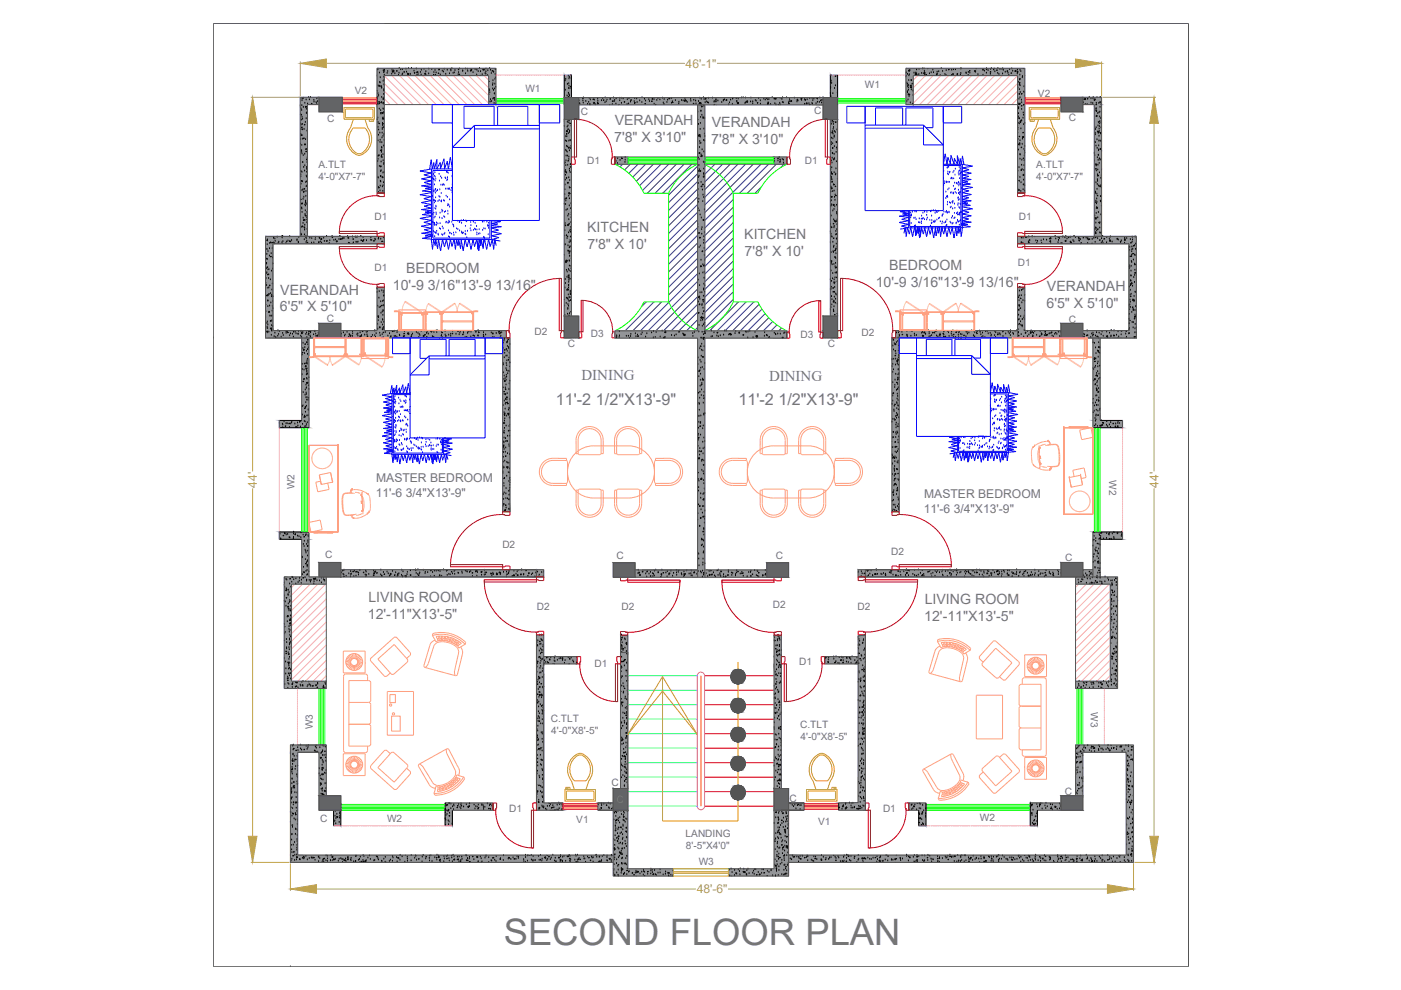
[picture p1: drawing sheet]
<svg xmlns="http://www.w3.org/2000/svg" width="297mm" height="210mm" viewBox="0 0 297 210" stroke-linecap="round" stroke-linejoin="round" font-family="sans-serif">
<defs><g id="words">
<text font-size="7.7" fill="#767676" x="106.8" y="200.3">SECOND FLOOR PLAN</text>
<g font-size="3.4" fill="#767676">
<text x="117.8" y="85.9">11'-2 1/2&quot;X13'-9&quot;</text>
<text x="156.5" y="86">11'-2 1/2&quot;X13'-9&quot;</text>
</g>
<g font-size="3.2" fill="#767676">
<text x="123.3" y="80.5">DINING</text>
<text x="163" y="80.8">DINING</text>
</g>
<g font-size="3" fill="#767676">
<text x="130.3" y="26.6">VERANDAH</text>
<text x="150.9" y="26.9">VERANDAH</text>
<text x="130.2" y="30.2">7'8&quot; X 3'10&quot;</text>
<text x="150.8" y="30.5">7'8&quot; X 3'10&quot;</text>
<text x="124.5" y="49.2">KITCHEN</text>
<text x="124.6" y="52.8">7'8&quot; X 10'</text>
<text x="157.8" y="50.7">KITCHEN</text>
<text x="86.1" y="57.9">BEDROOM</text>
<text x="157.9" y="54.3">7'8&quot; X 10'</text>
<text x="188.5" y="57.3">BEDROOM</text>
<text x="59.4" y="62.4">VERANDAH</text>
<text x="83.3" y="61.5">10'-9 3/16&quot;13'-9 13/16&quot;</text>
<text x="185.7" y="60.9">10'-9 3/16&quot;13'-9 13/16&quot;</text>
<text x="221.9" y="65.4">6'5&quot; X 5'10&quot;</text>
<text x="222" y="61.8">VERANDAH</text>
<text x="59.3" y="66">6'5&quot; X 5'10&quot;</text>
<text x="78" y="131.2">12'-11&quot;X13'-5&quot;</text>
<text x="78.1" y="127.6">LIVING ROOM</text>
<text x="196" y="131.7">12'-11&quot;X13'-5&quot;</text>
<text x="196.1" y="128.1">LIVING ROOM</text>
</g>
<g font-size="2.6" fill="#b8a15c">
<text x="145.4" y="14.3">46'-1&quot;</text>
<text x="54.5" y="103.4" transform="rotate(-90 54.5 103.4)">44'</text>
<text x="245.6" y="103.4" transform="rotate(-90 245.6 103.4)">44'</text>
<text x="147.7" y="189.4">48'-6&quot;</text>
</g>
<g font-size="2.6" fill="#767676">
<text x="79.7" y="105.3">11'-6 3/4&quot;X13'-9&quot;</text>
<text x="79.7" y="102.2">MASTER BEDROOM</text>
<text x="195.9" y="105.6">MASTER BEDROOM</text>
<text x="195.9" y="108.7">11'-6 3/4&quot;X13'-9&quot;</text>
</g>
<g font-size="2.1" fill="#767676">
<text x="75.2" y="19.9">V2</text>
<text x="111.4" y="19.5">W1</text>
<text x="183.4" y="18.7">W1</text>
<text x="220.1" y="20.5">V2</text>
<text x="69.3" y="25.8">C</text>
<text x="123.1" y="24.3">C</text>
<text x="172.6" y="24.2">C</text>
<text x="226.6" y="25.7">C</text>
<text x="67.5" y="35.7">A.TLT</text>
<text x="124.5" y="34.8">D1</text>
<text x="170.6" y="34.8">D1</text>
<text x="219.7" y="35.7">A.TLT</text>
<text x="67.5" y="38.2">4'-0&quot;X7'-7&quot;</text>
<text x="219.7" y="38.3">4'-0&quot;X7'-7&quot;</text>
<text x="79.4" y="46.6">D1</text>
<text x="216" y="46.7">D1</text>
<text x="79.4" y="57.5">D1</text>
<text x="215.8" y="56.5">D1</text>
<text x="69.3" y="68.3">C</text>
<text x="113.3" y="71">D2</text>
<text x="125.2" y="71.4">D3</text>
<text x="169.7" y="71.7">D3</text>
<text x="182.7" y="71.2">D2</text>
<text x="226.6" y="68.4">C</text>
<text x="120.4" y="73.7">C</text>
<text x="175.5" y="73.6">C</text>
<text x="235.1" y="101.9" transform="rotate(90 235.1 101.9)">W2</text>
<text x="62.5" y="103.7" transform="rotate(-90 62.5 103.7)">W2</text>
<text x="68.9" y="118.4">C</text>
<text x="106.5" y="116.1">D2</text>
<text x="130.7" y="118.6">C</text>
<text x="164.5" y="118.4">C</text>
<text x="189" y="117.6">D2</text>
<text x="225.8" y="119">C</text>
<text x="113.8" y="129.4">D2</text>
<text x="131.8" y="129.3">D2</text>
<text x="163.9" y="128.9">D2</text>
<text x="181.8" y="129.3">D2</text>
<text x="126" y="141.4">D1</text>
<text x="169.4" y="141">D1</text>
<text x="66.3" y="154.6" transform="rotate(-90 66.3 154.6)">W3</text>
<text x="116.8" y="153.1">C.TLT</text>
<text x="116.9" y="155.7">4'-0&quot;X8'-5&quot;</text>
<text x="169.6" y="154.4">C.TLT</text>
<text x="231.2" y="151.1" transform="rotate(90 231.2 151.1)">W3</text>
<text x="169.7" y="157">4'-0&quot;X8'-5&quot;</text>
<text x="129.7" y="166.7">C</text>
<text x="108" y="172.1">D1</text>
<text x="167.4" y="170">C</text>
<text x="187.2" y="172.1">D1</text>
<text x="225.8" y="168.5">C</text>
<text x="67.9" y="174.2">C</text>
<text x="82.1" y="174.4">W2</text>
<text x="122.2" y="174.5">V1</text>
<text x="145.4" y="177.5">LANDING</text>
<text x="173.4" y="175">V1</text>
<text x="207.8" y="174.2">W2</text>
<text x="145.4" y="180.1">8'-5&quot;X4'0&quot;</text>
<text x="148.1" y="183.5">W3</text>
</g>
</g></defs>
<!-- layer: 0 -->
<g fill="none" stroke="#545454" stroke-width=".21">
<path d="M121.2 33.3v1.5M130.4 33.3v1.5h17.5M166.8 33.3v1.5h-17.5M176.1 33.3v1.5M79.9 40.9h1.6M81.5 50.1v1.6M215.7 40.9h1.6M215.7 50.1v1.6M119.6 71.6h1.6M176.1 71.6h1.5M106.6 108.5h1.5M189.1 108.5h1.5"/>
<path d="M131.6 138.4v4.6M133.1 138.4v28.8M136.2 120.8h11.7M63.1 158h6.1M63.1 159.5h4.5M131.6 144.5v22.7M116.8 170.3h2.6M126.8 171.8h4.7M126.8 170.3h3.2M165.8 171.8h4.7M167.2 170.3h3.3M192.7 170.3v1.5"/>
</g>
<!-- layer: Car -->
<path d="M148.6 143.3v27.6M149.4 158.6h14.7M149.4 155.6h14.7M149.4 152.5h14.7M149.4 149.4h14.7M149.4 146.3h14.7M149.4 143.3h14.7M149.4 170.9h14.7M149.4 167.8h14.7M149.4 164.8h14.7M149.4 161.7h14.7" fill="none" stroke="#f00" stroke-width=".21"/>
<path d="M133.1 158.6h14.7M133.1 155.6h14.7M133.1 152.5h14.7M133.1 149.4h14.7M133.1 146.3h14.7M133.1 143.3h14.7M133.1 170.9h14.7M133.1 167.8h14.7M133.1 164.8h14.7M133.1 161.7h14.7" fill="none" stroke="#0ff" stroke-width=".21"/>
<!-- layer: Wall -->
<g fill="#939598" stroke="#939598" stroke-width=".21">
<path d="M182 134.8l1.5-.2v.2z"/>
<path d="M113.7 120.8l1.6 1.5v-1.5zM113.7 120.8l1.6 1.5h-1.6z"/>
<path d="M181.9 120.8l1.6 1.5v-1.5zM181.9 120.8l1.6 1.5h-1.6z"/>
<path d="M176.1 15.9l1.5 4.8v-4.8zM176.1 15.9l1.5 4.8h-1.5z"/>
<path d="M182 134.8l1.5 35.4v-35.4zM182 134.8l1.5 35.4h-1.6z"/>
<path d="M181.9 170.2l1.6 .1zM177.8 170.3h5.7z"/>
<path d="M177.8 170.3l5.7 1.5v-1.5zM177.8 170.3l5.7 1.5h-5.7z"/>
<path d="M147.9 22.2l1.5 47.9v-47.9zM147.9 22.2l1.5 47.9h-1.5z"/>
<path d="M147.9 70.1h1.5zM147.9 70.1l1.4 .1z"/>
<path d="M130.4 70.2l36.4 .2v-.2zM130.4 70.2l36.4 .2h-36.4z"/>
<path d="M130.4 70.4l36.4 1.3v-1.3zM130.4 70.4l36.4 1.3h-36.4z"/>
<path d="M147.9 71.7l1.5 50.7v-50.7zM147.9 71.7l1.5 50.7h-1.5z"/>
</g>
<g fill="none" stroke="#000" stroke-width=".21">
<path d="M176.1 19.9h.1M176.1 18.6h.1M176.2 17.3h.1M176.2 17.2h.1M176.2 16h.1M176.3 17.7h.1M176.6 19.9h.1M176.9 18.8h.1M177.1 18.2h.1M177.2 16v.2h-.2zM177.5 19.7h.1M177.5 19.1h.1"/>
<path d="M177.6 19l-.1 .1M79.9 20.6v1.6M147.9 33.4l.1-.2 .1 .3h-.2M147.9 25.3h.1l-.1 .2M147.9 38.3h.1M147.9 33.4h.1M147.9 28.6h.1M147.9 23.7h.1M148 38.9h.1M148.1 26.4h.1M148.1 37.6h.1M148.1 28.9h.1"/>
<path d="M148.1 36.4h.1M148.2 32.4l.2-.1-.1 .3zM148.2 35.1h.1M148.2 37.4h.1M148.2 33.8h.1M148.3 36h.1M148.3 32.5h.1M148.3 31.3h.1M148.3 28.5l.1 .4-.4-.1zM148.4 30h.1M148.4 36.3h.1M148.4 28.7h.1"/>
<path d="M148.4 30.4h.1M148.5 27.4h.1M148.5 29.1h.1M148.5 26.2h.1M148.5 36.1l.1 .2h-.2zM148.5 24.9h.1M148.6 39.5l.2-.1v.3zM148.6 23.6h.1M148.6 30.4h.1M148.6 23.5h.1M148.6 22.4h.1M148.6 38.7h.1"/>
<path d="M148.7 32.8h.1M148.7 22.6l.2-.1v.2zM148.8 24.4h.1M148.8 32.9l.1 .3h-.4zM148.9 31.8h.1M149.1 24.9h.1M149.1 39v.2h-.2zM149.1 29.7l.2-.1v.2zM149.1 34.4h.1M149.2 24.8v.3h-.2zM149.2 36.8h.1M149.2 35.8h.1"/>
<path d="M149.2 37h.1M149.2 32.2h.1M149.2 27.4h.1M149.3 34.5h.1M149.3 22.5h.1M149.3 37.2l.1 .4-.4-.1zM149.4 28.4h.1M149.4 39.6h.1M149.4 34.8h.1M149.4 29.9h.1M149.4 25.1h.1M149.4 28.9h.1"/>
<path d="M176.2 20.5h.1M147.9 42.7h.1M147.9 47.4v.2M147.9 42.2h.1M147.9 41.4h.1M148 48.2h.1M148 40.2h.1M148 44.3h.1M148 59.4h.1M148 42.9h.1M148.1 49.4l.2-.1v.2zM148.2 42.2h.1"/>
<path d="M148.2 44.7h.1M148.2 52.5h.1M148.3 58.1h.1M148.4 45.6h.1M148.4 50.2l.1 .3h-.2zM148.5 52.2h.1M148.5 56.5l.3-.1-.1 .2zM148.6 56.6h.1M148.6 55.2h.1M148.7 46.2h.1M148.8 48.7h.1M148.8 49.7h.1"/>
<path d="M148.8 48.3h.1M148.9 40.3h.1M149 53.1v.3l-.2-.1zM149 46.6l.3-.1-.1 .2zM149 42.7h.1M149 57.9h.1M149 56.1h.1M149 41.4h.1M149.2 56.4h.1M149.2 51.6h.1M149.2 46.7h.1M149.2 41.9h.1"/>
<path d="M149.2 51h.1M149.2 50.2h.1M149.3 59h.1M149.3 52.7h.1M149.3 57.7h.1M149.3 54.1h.1M149.3 49.3h.1M149.4 44.5h.1M149.4 56.4h.1M149.4 42.1h.1M149.4 55.2h.1M149.4 42v.1"/>
<path d="M149.4 56.1l-.1 .1h.1M149.4 53.7h.1M130.8 71.2h.1M130.8 71.3v.3h-.2zM131.3 71.6h.1M131.3 70.3h.1M131.3 71.2h.1M132.8 71.3h.1M133.2 71.3h.1M133.4 71.7l.1-.1v.1M133.7 71.3h.1M133.8 70.9h.1"/>
<path d="M134.7 70.8h.1M134.8 71.4h.1M135.1 71.3l.3-.1-.1 .2zM135.2 71h.1M135.9 71h.1M136.2 70.6h.1M136.9 71.5h.1M137.1 70.8h.1M138.2 70.6h.1M138.5 71.6h.1M138.6 70.3h.1M138.9 71.6h.1"/>
<path d="M139.1 70.5h.1M140 71.4h.1M140.4 70.2h.1M140.6 71.6l.3-.1-.1 .2zM141 71.6h.1M141 71.5h.1M141 70.2h.1M141.2 70.2v.3h-.3zM142.4 71.1h.1M143 71.2h.1M143.3 71h.1M143.8 70.3l.3-.1-.1 .3z"/>
<path d="M144.8 70.8h.1M144.9 71h.1M145.2 70.8l.1 .4-.4-.1zM146.9 70.7h.1M146.9 71.3h.1M147.2 70.5h.1M148 77.3h.1M148 66.3l.2-.1v.3zM148 75.9h.1M148.1 64h.1M148.2 79.9h.1M148.2 70.4h.1"/>
<path d="M148.2 69h.1M148.3 78.5v.3l-.2-.1zM148.3 62.7v.4l-.3-.1zM148.3 60.5h.1M148.4 64.4v.2h-.2zM148.4 73.9h.1M148.4 63.5h.1M148.4 78.6h.1M148.4 73.4l.3-.1-.1 .2zM148.4 62.1h.1M148.4 76.4h.1M148.5 79.3h.1"/>
<path d="M148.6 78.1h.1M148.6 68h.1M148.6 71.7h.1M148.6 76.8h.1M148.7 75.5h.1M148.7 74.3h.1M148.8 73h.1M148.8 62.1h.1M148.8 67.1v.3h-.3zM148.8 71.7h.1M148.8 64.8h.1M148.9 70.4h.1"/>
<path d="M148.9 64.5h.1M148.9 67.3v.2h-.2zM148.9 77.9h.1M148.9 69.2h.1M148.9 63.6l.3-.2-.1 .3zM149 67.9h.1M149 75.8h.1M149 66.6h.1M149 74.4h.1M149 65.3h.1M149.1 64.1h.1M149.1 72h.1"/>
<path d="M149.1 75.8h.1M149.1 62.8h.1M149.1 70.9h.1M149.2 66.1h.1M149.2 68.9h.1M149.2 61.3h.1M149.2 61.5h.1M149.2 67.5h.1M149.2 60.3h.1M149.3 78.3h.1M149.3 73.5h.1M149.3 68.7h.1"/>
<path d="M149.3 63.8h.1M149.3 71.4l.1 .4h-.4zM149.3 66.1h.1M149.3 70.6l.3-.1-.1 .3zM149.4 62h.1M149.4 68.5h.1M149.4 77.1h.1M149.4 70.2l.1 .2h-.3zM149.4 60.6h.1M149.6 70.2h.1M150.8 71.4h.1M150.8 70.2h.1"/>
<path d="M151 71.4h.1M151.4 70.6h.1M152 71.2h.1M152.2 70.4v.2h-.2zM152.3 71.4h.1M152.7 71.2h.1M153.4 71.1h.1M153.6 70.2h.1M154 70.2h.1M154.5 71h.1M154.7 70.9h.1M154.8 70.9l.3-.1-.1 .3z"/>
<path d="M154.9 70.6v.3l-.2-.1zM155.8 70.7h.1M156 70.3h.1M156.7 70.6h.1M156.8 70.6h.1M157.6 70.9l.1 .2h-.2zM158 70.4h.1M158.2 70.4h.1M158.5 71.7h.1M158.6 70.4h.1M159 70.2h.1M159.7 71.6h.1"/>
<path d="M160.1 70.5h.1M160.3 71.2l.3-.1-.1 .3zM160.4 71.1v.2h-.2zM160.4 71.6h.1M160.5 71.4h.1M160.6 71.5h.1M162.1 71.3h.1M162.1 70.6h.1M162.5 71.1h.1M162.7 71.2h.1M163.1 71.3l.1 .3h-.3zM164.2 70.6h.1"/>
<path d="M164.4 70.9h.1M164.5 71h.1M164.9 70.8h.1M165.4 70.8h.1M165.8 71.7l.1-.1v.1M165.8 71.6l.3-.1-.1 .2zM166.2 70.7h.1M166.4 70.6h.1M147.9 83.3l.3-.1-.1 .2zM147.9 95.9h.1M147.9 85.8h.1M148 94.6h.1"/>
<path d="M148 92.4h.1M148 88.3h.1M148 93.3h.1M148.1 92.1h.1M148.1 90.8h.1M148.2 89.5h.1M148.2 92.7v.2h-.2zM148.2 85.5h.1M148.2 88.3h.1M148.3 87h.1M148.3 95.7h.1M148.3 97v.3h-.3z"/>
<path d="M148.3 85.7h.1M148.3 90.4l.3-.1-.1 .2zM148.3 96.5h.1M148.3 84.4h.1M148.4 95.1h.1M148.4 83.2h.1M148.4 81.9h.1M148.5 89.8h.1M148.5 80.6h.1M148.5 92.2h.1M148.5 89.6h.1M148.6 88.2h.1"/>
<path d="M148.7 83.9h.1M148.7 95.5l.1 .3h-.3zM148.7 97.4l.3-.1-.1 .3zM148.8 82.7h.1M148.8 97.8h.1M148.8 99.7h.1M148.8 81.3h.1M148.8 81.4v.2h-.2zM148.8 80.5l.3-.1-.1 .2zM149 80.4h.1M149 90.9h.1M149 93.8h.1"/>
<path d="M149.1 96.2h.1M149.1 100h.1M149.1 95.2h.1M149.1 90.3h.1M149.1 85.5h.1M149.1 80.6h.1M149.2 84h.1M149.2 87.8h.1M149.2 97.7h.1M149.2 98.4l.1 .3-.2-.1zM149.2 92.9h.1M149.3 88h.1"/>
<path d="M149.3 83.2h.1M149.3 84.3l.1 .2h-.3zM149.3 95h.1M149.4 93.6h.1M149.4 87.7h.1M149.4 87.5l-.2 .1 .2 .1M147.9 100.2l.2-.1-.1 .2h-.1M147.9 117.1v.2M147.9 117.3h.1M147.9 110.3h.1M148 108.9h.1M148 101.6h.1"/>
<path d="M148.1 106.8v.2h-.2zM148.1 104.1h.1M148.1 103.4h.1M148.1 117.5h.1M148.1 118.5h.1M148.2 102h.1M148.2 120h.1M148.2 107.3l.3-.1-.1 .2zM148.4 111.6h.1M148.6 104.7h.1M148.6 105.6h.1M148.6 109.7l.1 .2h-.3z"/>
<path d="M148.6 108.1h.1M148.6 114.4l.3-.1-.1 .2zM148.7 115.7h.1M148.8 114.3h.1M148.8 101.3v.4l-.3-.1zM148.9 115.6h.1M148.9 108.8h.1M149 107.4h.1M149 119.8h.1M149 119.4h.1M149 114.5h.1M149.1 109.7h.1"/>
<path d="M149.1 118.5h.1M149.1 104.8h.1M149.1 117.3h.1M149.1 109.6h.1M149.1 101.9h.1M149.1 112.6l.1 .2h-.2zM149.2 116h.1M149.2 117h.1M149.2 104.5l.2-.1-.1 .2zM149.2 112.1h.1M149.2 100.5h.1M149.2 117.1h.1"/>
<path d="M149.2 114.7h.1M149.2 112.2h.1M149.2 107.4h.1M149.2 102.6h.1M149.2 113.4h.1M149.3 105.7v.3h-.3zM149.3 112.2h.1M149.3 103.7h.1M149.3 110.9h.1M149.4 110.1h.1M149.4 109.6h.1M149.4 108.3h.1"/>
<path d="M149.4 119.5h.1M114 121.3h.1M114.1 122.3l.1-.1v.1M114.3 121.9h.1M114.9 121.4h.1M115.2 122.3h.1M115.2 121.2h.1M147.9 121.1l.1-.2v.3h-.1M148.5 121.2h.1M148.7 121.5h.1M148.9 122.4h.1M149 121.1h.1"/>
<path d="M149.1 121.5l.2-.1v.2zM149.2 121.9h.1M182 137.2h.1M182 137.2v.2M182 121.4h.1M182 138.6h.1M182 136.8h.1M182 138.5l.2-.1v.2zM182 121.3h.1M182 137.6h.1M182.1 136.6h.1M182.1 135.5h.1"/>
<path d="M182.3 135.9h.1M182.3 136.8h.1M182.4 139.5v.2h-.2zM182.6 122.2h.1M182.6 139h.1M182.6 121.2h.1M182.7 139.2h.1M182.8 136.3l.2-.1-.1 .2zM182.8 121.6h.1M182.9 136.4h.1M183 139.7h.1M183 135.9h.1"/>
<path d="M183.1 135.6h.1M183.2 137.9h.1M183.3 137.6h.1M183.3 139.6h.1M183.4 138.9h.1M183.4 121.4v.2h-.2zM183.4 137.8h.1M182 152.1l.2-.1-.1 .2zM182 143.9l.1-.1v.3h-.1M182 148.5h.1M182 144.6h.1M182 140.7h.1"/>
<path d="M182 158.2h.1M182.1 156.8h.1M182.1 140.7h.1M182.1 155.6h.1M182.1 142.4h.1M182.1 142.7h.1M182.2 153.4h.1M182.2 155.4h.1M182.2 151.2h.1M182.3 150.1h.1M182.3 157.8l.2-.1-.1 .2zM182.3 150.9l.1 .2h-.2z"/>
<path d="M182.3 148.7h.1M182.4 144.2l.2-.1-.1 .2zM182.4 145.7h.1M182.4 157.8h.1M182.4 144.5h.1M182.5 147.3v.3l-.3-.1zM182.5 143.9h.1M182.6 140.1h.1M182.6 145.9h.1M182.6 152.3h.1M182.6 156.6h.1M182.6 158.6h.1"/>
<path d="M182.7 149.9l.2-.1v.2zM182.7 160h.1M182.7 146.7h.1M182.7 153.2l.1 .2h-.2zM182.8 159.9h.1M182.8 151.9h.1M182.8 158.9h.1M182.8 141.9l.1 .2-.2-.1zM182.8 157.8h.1M182.9 155.5h.1M182.9 156.8h.1M182.9 150.8v.3l-.3-.1z"/>
<path d="M182.9 155.8h.1M182.9 154.4h.1M182.9 141.2h.1M182.9 154.8h.1M182.9 147.1h.1M183 153.8h.1M183 159.2h.1M183 149.1h.1M183 155.3h.1M183 151.4h.1M183 147.5h.1M183 152.7h.1"/>
<path d="M183 159.8h.1M183 143.6h.1M183 150h.1M183 155.6l.2-.1v.2zM183.1 151.7h.1M183.1 148.9h.1M183.1 150.7h.1M183.1 142l.2-.1v.2zM183.1 157.4h.1M183.1 142.4h.1M183.1 153.5h.1M183.1 149.7h.1"/>
<path d="M183.1 149.6h.1M183.1 145.7h.1M183.2 141.8h.1M183.2 148.6h.1M183.2 155.5v.2h-.2zM183.2 144.4h.1M183.2 147.6h.1M183.2 155.1h.1M183.2 156.6h.1M183.2 143.3h.1M183.2 146.6h.1M183.2 144.2l.1 .2-.2-.1z"/>
<path d="M183.3 145.6h.1M183.3 154.3v.3l-.2-.1zM183.3 144.5h.1M183.4 143.5h.1M183.4 150.3h.1M183.4 151.1h.1M183.4 142.5h.1M183.4 152.3h.1M183.4 141.5h.1M183.5 158h.1M183.5 140.5h.1M183.5 147.7h-.1"/>
<path d="M177.8 171.2l.2-.1v.2l-.2-.1M177.8 170.3v1.5M178.5 171.6h.1M178.8 170.8v.3l-.3-.1zM178.8 170.8h.1M179.2 171.6h.1M179.3 170.5h.1M179.3 171.5h.1M179.3 170.4h.1M179.4 171.5h.1M179.4 171.2h.1M179.5 171.1l.1 .2h-.2z"/>
<path d="M180.1 170.3h.1M180.4 170.2h.2M180.4 170.9h.1M180.5 171.3h.1M180.8 171.3h.1M180.8 170.3h.1M181.1 171.3h.1M181.2 171.2h.1M181.8 171.3v.2h-.2zM181.9 165.7h.2l-.2 .1M182.1 171.3v.3l-.3-.1zM182.1 168.9h.1"/>
<path d="M182.1 171h.1M182.2 171.4l.2-.1v.2zM182.2 163.4h.1M182.2 166.2h.1M182.3 162.3v.2l-.2-.1zM182.3 168.2h.1M182.3 171.1h.1M182.4 170.1h.1M182.4 171.1h.1M182.4 169.1h.1M182.4 161.4h.1M182.5 168.1h.1"/>
<path d="M182.5 167h.1M182.5 166.6h.1M182.5 166h.1M182.6 165.5h.1M182.6 165h.1M182.6 164h.1M182.6 163.5l.2-.1v.2zM182.6 163h.1M182.7 169.4h.1M182.7 164.6v.2h-.2zM182.7 161.9h.1M182.7 161.1h.1"/>
<path d="M182.7 160.9h.1M182.7 171.4h.1M182.9 164.6h.1M182.9 167.7h.1M183 170.9h.1M183 169.2l.2-.1-.1 .2zM183 167h.1M183 163.1h.1M183.1 162.1h.1M183.1 161.8h.1M183.1 169h.1M183.1 165.1h.1"/>
<path d="M183.1 161.3h.1M183.1 166.9v.2h-.1zM183.2 171h.1M183.2 169.9h.1M183.3 167.8h.1M183.3 165.4h.1M183.4 164.3h.1M183.5 163h.1M183.5 169.3v.1M183.5 161.2v.2M194.8 171.8v3.3M196.3 170.3v4.8"/>
<path d="M218.4 170.3v4.8M220 171.8v3.3"/>
</g>
<g fill="none" stroke="#545454" stroke-width=".21">
<path d="M81.5 5h22.1M67.6 20.6h5v3.1h-5zM67.6 20.6h-3.9v29.5M67.6 22.2h-2.4v27.9M79.9 20.6v-6.1h25.2v7.7h-23.6M79.9 22.2v18.7M103.6 22.2v-6.2h-22.1v24.9M119.6 20.7h3.1v4.6h-3.1zM119.6 25.3v41.7M121.2 25.3v41.7M122.7 20.7h51.8M122.7 22.2h51.8"/>
<path d="M130.4 33.3h17.5v1.5M166.8 33.3h-17.5v1.5M174.5 20.7h3.1v4.6h-3.1zM176.1 25.3v41.7M177.6 25.3v41.7M193.6 22.2v-6.2h22.1v24.9M215.7 22.2h-23.6v-7.7h25.2v26.4M225 20.6h4.6v3.1h-4.6zM229.6 20.6h4v29.5M229.6 22.2h2.4v27.9M81.5 51.7h-23.7v18.4h9.8M81.5 50.1h-25.2v21.5h11.3"/>
<path d="M215.7 51.7h23.7v18.4h-9.8M215.7 50.1h25.2v21.5h-11.3M252 50.1v21.5M45.2 71.6h.1M64 71.6v17.5M65.5 71.6v19.1M67.6 68.6h4.7v3h-4.7zM72.3 71.6h35.8v36.9M79.9 60.9v9.2h-7.6M81.5 60.9v9.2h25.8M106.6 71.6v36.9M119.6 67h3.1v4.6h-3.1z"/>
<path d="M149.3 70.2h17.5v1.5h-17.4v50.7M149.4 70.2v-48h-1.5v48h-17.5v1.5h17.5v50.7M174.5 67h3.1v4.6h-3.1zM189.9 70.1h25.8M190.6 71.6v36.9M215.7 60.9v10.7M217.3 60.9v9.2h7.7M225 68.6h4.6v3h-4.6zM225 71.6h-35.9v36.9M231.7 71.6v19.1M233.3 71.6v17.5M59.2 89.1v1.6"/>
<path d="M238 89.1v1.6M59.2 112.8v1.5M64 114.3v8h-3.7v23.7h8.9v-23.7M65.5 112.8v9.5h2.1M67.6 119.3h4.7v3h-4.7zM130 119.3h4.6v3.1h-4.6zM162.6 119.3h4.6v3.1h-4.6zM225 119.3h4.6v3h-4.6zM231.7 112.8v9.5M233.3 114.3v8M238 114.3h.1M238 112.8v1.5"/>
<path d="M69.2 123.9h-7.4v20.5h7.4M72.3 120.8h43v1.5h-43M113.7 134.6v37.2h5.7M113.7 120.8v1.5M115.3 134.6v35.7h4.1M115.3 139.2h7M131.6 138.4h1.5M131.6 134.7v32.5M133.1 134.7v32.5M134.6 120.8h13.3M134.6 122.4h28M149.4 120.8h13.2"/>
<path d="M164.1 134.7v32.5M165.7 134.7v32.5M174.9 139.2h7M181.9 134.8h.1M183.5 120.8v1.5M225 120.8h-43.1v1.5h43.1M228 122.3v23.7h8.9v-23.7h-7.3M228 123.9h7.4v20.5h-7.4M229.6 120.8h2.1M115.3 140.8h7M174.9 140.8h7M228 159.5h10.8v21.8h-71.6"/>
<path d="M229.6 159.5v9.2M67.6 168.7h4.7v3.1h-4.7zM67.6 168.7v-9.2h-4.5v21.8h66.9M69.2 168.7v-10.7h-7.6v24.8h68.4M70.9 171.8h11.8M94.4 170.3h10.1v1.5h-8.6M130 167.2h3.1v4.6h-3.1zM130 171.8v13.9h12.8M130 170.3h-3.2v1.5h3.2M133.1 171.8v12.4h9.7M164.1 167.2h3.1v4.6h-3.1zM164.1 171.8v12.4h-9.7"/>
<path d="M167.2 171.8v13.9h-12.8M167.2 170.3h3.3v1.5h-4.8M177.8 170.3l4.1-.1 .1-35.4 1.5-.2v37.2h-5.7M192.7 171.8h2.1M192.7 170.3h3.6M194.8 175.1h1.5M218.4 170.3h6.6M218.4 175.1h1.6M220 171.8h5M225 168.7h4.6v3.1h-4.6zM228 168.7v-10.7h12.3v24.8h-73.1M61.6 205h.1"/>
</g>
<!-- layer: Column -->
<g fill="#939598" stroke="#939598" stroke-width=".21">
<path d="M183.5 120.8l41.5 1.5v-1.5zM183.5 120.8l41.5 1.5h-41.5z"/>
<path d="M164.1 134.7l1.6 4.5v-4.5zM164.1 134.7l1.6 4.5h-1.6z"/>
<path d="M174.9 139.2l7 1.6v-1.6zM174.9 139.2l7 1.6h-7z"/>
<path d="M164.1 139.2l1.6 1.6v-1.6zM164.1 139.2l1.6 1.6h-1.6z"/>
<path d="M115.3 139.2l7 1.6v-1.6zM115.3 139.2l7 1.6h-7z"/>
<path d="M113.7 134.6l1.6 8.4v-8.4zM113.7 134.6l1.6 8.4h-1.6z"/>
<path d="M228 159.5l1.6 5.2v-5.2zM228 159.5l1.6 5.2h-1.6z"/>
<path d="M164.1 140.8l1.6 26.4v-26.4zM164.1 140.8l1.6 26.4h-1.6z"/>
<path d="M131.6 138.4l1.5 28.8v-28.8zM131.6 138.4l1.5 28.8h-1.5z"/>
<path d="M228 164.7l1.6 4v-4zM228 164.7l1.6 4h-1.6z"/>
<path d="M113.7 143l1.6 27.3v-27.3zM113.7 143l1.6 27.3h-1.6z"/>
<path d="M218.4 170.3l6.6 .3v-.3zM218.4 170.3l6.6 .3h-6.6z"/>
<path d="M167.2 170.3l3.3 1.3v-1.3zM167.2 170.3l3.3 1.3h-3.3z"/>
<path d="M218.4 170.6l6.6 1.2v-1.2zM218.4 170.6l6.6 1.2h-6.6z"/>
<path d="M167.2 171.6l3.3 .2v-.2zM167.2 171.6l3.3 .2h-3.3z"/>
<path d="M126.8 170.3l3.2 1.5v-1.5zM126.8 170.3l3.2 1.5h-3.2z"/>
<path d="M113.7 170.3l5.7 1.5v-1.5zM113.7 170.3l5.7 1.5h-5.7z"/>
<path d="M94.4 170.3l10.1 1.5v-1.5zM94.4 170.3l10.1 1.5h-10.1z"/>
<path d="M218.4 171.8l1.6 3.3v-3.3zM218.4 171.8l1.6 3.3h-1.6z"/>
<path d="M94.4 171.8l1.5 3.3v-3.3zM94.4 171.8l1.5 3.3h-1.5z"/>
<path d="M70.7 171.8l1.6 3.3v-3.3zM70.7 171.8l1.6 3.3h-1.6z"/>
<path d="M164.1 171.8l3.1 12.4v-12.4zM164.1 171.8l3.1 12.4h-3.1z"/>
<path d="M130 171.8l3.1 12.4v-12.4zM130 171.8l3.1 12.4h-3.1z"/>
<path d="M154.4 184.2l12.8 1.5v-1.5zM154.4 184.2l12.8 1.5h-12.8z"/>
<path d="M130 184.2l12.8 1.5v-1.5zM130 184.2l12.8 1.5h-12.8z"/>
<path d="M79.9 14.5l25.2 1.5v-1.5zM79.9 14.5l25.2 1.5h-25.2z"/>
<path d="M79.9 16l1.6 4.6v-4.6zM79.9 16l1.6 4.6h-1.6z"/>
<path d="M119.6 15.9l1.6 4.8v-4.8zM119.6 15.9l1.6 4.8h-1.6z"/>
<path d="M229.6 20.6l4 1.6v-1.6zM229.6 20.6l4 1.6h-4z"/>
<path d="M103.6 16l1.5 6.2v-6.2zM103.6 16l1.5 6.2h-1.5z"/>
<path d="M79.9 20.6l1.6 1.6v-1.6zM79.9 20.6l1.6 1.6h-1.6z"/>
<path d="M63.7 20.6l3.9 1.6v-1.6zM63.7 20.6l3.9 1.6h-3.9z"/>
<path d="M122.7 20.7l51.8 1.5v-1.5zM122.7 20.7l51.8 1.5h-51.8z"/>
<path d="M164.1 33.3l2.7 1.5v-1.5zM164.1 33.3l2.7 1.5h-2.7z"/>
<path d="M130.4 33.3l2.8 1.5v-1.5zM130.4 33.3l2.8 1.5h-2.8z"/>
<path d="M79.9 22.2l1.6 18.7v-18.7zM79.9 22.2l1.6 18.7h-1.6z"/>
<path d="M232 22.2l1.6 27.9v-27.9zM232 22.2l1.6 27.9h-1.6z"/>
<path d="M63.7 22.2l1.5 27.9v-27.9zM63.7 22.2l1.5 27.9h-1.5z"/>
<path d="M215.7 50.1l25.2 1.6v-1.6zM215.7 50.1l25.2 1.6h-25.2z"/>
<path d="M56.3 50.1l25.2 1.6v-1.6zM56.3 50.1l25.2 1.6h-25.2z"/>
<path d="M176.1 25.3l1.5 41.7v-41.7zM176.1 25.3l1.5 41.7h-1.5z"/>
<path d="M119.6 25.3l1.6 41.7v-41.7zM119.6 25.3l1.6 41.7h-1.6z"/>
<path d="M239.4 51.7l1.5 18.4v-18.4zM239.4 51.7l1.5 18.4h-1.5z"/>
<path d="M79.9 60.9l1.6 9.2v-9.2zM79.9 60.9l1.6 9.2h-1.6z"/>
<path d="M56.3 51.7l1.5 18.4v-18.4zM56.3 51.7l1.5 18.4h-1.5z"/>
<path d="M229.6 70.1l11.3 1.5v-1.5zM229.6 70.1l11.3 1.5h-11.3z"/>
<path d="M189.9 70.1l25.8 1.5v-1.5zM189.9 70.1l25.8 1.5h-25.8z"/>
<path d="M72.3 70.1l35 1.5v-1.5zM72.3 70.1l35 1.5h-35z"/>
<path d="M56.3 70.1l11.3 1.5v-1.5zM56.3 70.1l11.3 1.5h-11.3z"/>
<path d="M231.7 71.6l1.6 17.5v-17.5zM231.7 71.6l1.6 17.5h-1.6z"/>
<path d="M64 71.6l1.5 17.5v-17.5zM64 71.6l1.5 17.5h-1.5z"/>
<path d="M231.7 89.1l6.3 1.6v-1.6zM231.7 89.1l6.3 1.6h-6.3z"/>
<path d="M59.2 89.1l6.3 1.6v-1.6zM59.2 89.1l6.3 1.6h-6.3z"/>
<path d="M189.1 71.6l1.5 36.9v-36.9zM189.1 71.6l1.5 36.9h-1.5z"/>
<path d="M106.6 71.6l1.5 36.9v-36.9zM106.6 71.6l1.5 36.9h-1.5z"/>
<path d="M231.7 112.8l6.3 1.5v-1.5zM231.7 112.8l6.3 1.5h-6.3z"/>
<path d="M59.2 112.8l6.3 1.5v-1.5zM59.2 112.8l6.3 1.5h-6.3z"/>
<path d="M231.7 114.3l1.6 8v-8zM231.7 114.3l1.6 8h-1.6z"/>
<path d="M229.6 120.8l2.1 1.5v-1.5zM229.6 120.8l2.1 1.5h-2.1z"/>
<path d="M72.3 120.8l41.4 1.5v-1.5zM72.3 120.8l41.4 1.5h-41.4z"/>
<path d="M64 114.3l1.5 8v-8zM64 114.3l1.5 8h-1.5z"/>
<path d="M149.4 120.8l13.2 1.6v-1.6zM149.4 120.8l13.2 1.6h-13.2z"/>
<path d="M134.6 120.8l13.3 1.6v-1.6zM134.6 120.8l13.3 1.6h-13.3z"/>
<path d="M228 122.3l8.9 1.6v-1.6zM228 122.3l8.9 1.6h-8.9z"/>
<path d="M60.3 122.3l8.9 1.6v-1.6zM60.3 122.3l8.9 1.6h-8.9z"/>
<path d="M131.6 134.7l1.5 3.7v-3.7zM131.6 134.7l1.5 3.7h-1.5z"/>
<path d="M235.4 123.9l1.5 20.5v-20.5zM235.4 123.9l1.5 20.5h-1.5z"/>
<path d="M60.3 123.9l1.5 20.5v-20.5zM60.3 123.9l1.5 20.5h-1.5z"/>
<path d="M228 144.4l8.9 1.6v-1.6zM228 144.4l8.9 1.6h-8.9z"/>
<path d="M60.3 144.4l8.9 1.6v-1.6zM60.3 144.4l8.9 1.6h-8.9z"/>
<path d="M192.1 14.5l25.2 1.5v-1.5zM192.1 14.5l25.2 1.5h-25.2z"/>
<path d="M215.7 16l1.6 4.6v-4.6zM215.7 16l1.6 4.6h-1.6z"/>
<path d="M192.1 16l1.5 6.2v-6.2zM192.1 16l1.5 6.2h-1.5z"/>
<path d="M215.7 20.6l1.6 20.3v-20.3zM215.7 20.6l1.6 20.3h-1.6z"/>
<path d="M56.3 50.1l25.2 1.6v-1.6zM56.3 50.1l25.2 1.6h-25.2z"/>
<path d="M215.7 60.9l1.6 9.2v-9.2zM215.7 60.9l1.6 9.2h-1.6z"/>
<path d="M56.3 51.7l1.5 18.4v-18.4zM56.3 51.7l1.5 18.4h-1.5z"/>
<path d="M215.7 70.1l9.3 1.5v-1.5zM215.7 70.1l9.3 1.5h-9.3z"/>
<path d="M56.3 70.1l11.3 1.5v-1.5zM56.3 70.1l11.3 1.5h-11.3z"/>
<path d="M192.7 170.3l3.6 1.5v-1.5zM192.7 170.3l3.6 1.5h-3.6z"/>
<path d="M194.8 171.8l1.5 3.3v-3.3zM194.8 171.8l1.5 3.3h-1.5z"/>
<path d="M215.7 50.1l25.2 1.6v-1.6zM215.7 50.1l25.2 1.6h-25.2z"/>
<path d="M239.4 51.7l1.5 18.4v-18.4zM239.4 51.7l1.5 18.4h-1.5z"/>
<path d="M229.6 70.1l11.3 1.5v-1.5zM229.6 70.1l11.3 1.5h-11.3z"/>
</g>
<g fill="none" stroke="#000" stroke-width=".21">
<path d="M79.9 19.2v.2M79.9 14.7l.2-.2v.3h-.2M80.1 19.9h.1M80.2 18.2h.1M80.4 15.5h.1M80.5 17.5h.1M80.5 18v.3h-.2zM80.6 17.6h.1M80.6 16.5h.1M80.7 18.3l.2-.1-.1 .2zM80.9 18.7h.1M80.9 18.6h.1"/>
<path d="M81.2 17.2h.1M81.3 14.7l.1 .2h-.2zM81.4 19.3h.1M81.4 19h.1M81.4 15.4h.1M81.4 16.4h.1M81.4 18h.1M81.4 15.3h.1M81.4 17h.1M81.5 15.9h.1M81.5 14.9h.1M81.6 16l-.1 .1"/>
<path d="M82.1 15.5h.1M82.2 15.2h.1M83 15.7h.1M83.1 14.7h.1M83.2 15.1h.1M83.4 15h.1M83.4 15v.3h-.3zM83.5 14.9l.1 .2h-.2zM83.7 15.6h.1M84 15h.2v.1zM84.5 16h.1M84.6 15.5h.1"/>
<path d="M84.6 14.5h.1M84.9 14.8h.1M85.3 15.9h.1M85.3 14.7h.1M85.4 15.7h.1M85.7 15.1l.1 .2h-.2zM86.1 14.6h.1M86.2 15.3h.1M86.4 15.7h.1M86.6 14.5h.1M86.7 15.5v.3h-.3zM87 15.8h.1"/>
<path d="M87.2 14.5h.1M87.8 15.1h.1M87.9 15.3l.1 .2h-.2zM88.3 14.6h.1M88.4 15.4h.1M88.4 16h.1M88.4 15.3l.3-.1-.1 .2zM88.6 15.8h.1M89.1 15.3h.1M89.3 15.9h.1M89.3 14.9h.1M89.9 14.7h.1"/>
<path d="M90.1 15.5l.1 .2h-.2zM90.2 15.7h.1M90.3 15.9h.1M90.3 15.2h.1M90.9 15.7h.1M90.9 14.6h.1M91.5 14.7h.1M91.9 16h.1M92 15.4h.1M92.2 14.9h.1M92.3 15.7l.1 .2h-.2zM92.5 15.5h.1"/>
<path d="M92.8 15.5l.3-.1-.1 .2zM93 14.8h.1M93.2 14.8h.1M93.4 15.9h.1M93.8 15.1h.1M94 15.3h.1M94.2 14.7h.1M94.4 16l.1-.1 .1 .1M94.5 15.7h.1M94.8 14.9h.1M95.3 15.6h.1M95.6 14.5h-.2l.2 .1v-.1"/>
<path d="M95.6 14.8h.1M95.6 15h.1M95.8 14.5h.1M96.1 15.5h.1M96.3 15.4h.1M96.5 15h.1M97.1 15.8h.1M97.2 14.8h.1M97.2 15.4h.1M97.3 15.8l.2-.1-.1 .2zM97.5 14.6h.1M98.1 15.1h.1"/>
<path d="M98.1 15h.1M98.7 15.6h.1M98.7 14.6h.1M99.1 14.7h.1M99.2 15.1h.1M99.7 15.1h.1M99.8 14.8l.3-.1-.1 .2zM99.9 14.8h.1M99.9 15h.1M100.3 15.4h.1M100.7 14.7h.1M101.1 15.9h.1"/>
<path d="M101.1 14.9h.1M101.4 15.2h.1M101.7 14.5h.1M101.7 16h.2M101.7 16h.1M101.9 15.2h.1M102.2 15.8h.1M102.4 14.8h.1M102.6 14.6l.1 .3-.3-.1zM102.8 14.5h.2M102.9 15.6h.1M103 15.7h.1"/>
<path d="M103 15.2h.1M103 14.6h.1M103.4 16h.1M103.4 15h.1M103.6 17.2h.1l-.1 .1M103.7 19h.1M103.8 19v.2h-.2zM103.8 14.5h.1M103.8 19.6h.1M104 14.9h.1M104.2 15.6h.1M104.3 15h.2l-.1 .1z"/>
<path d="M104.4 18.1h.1M104.5 18.9h.1M104.5 17.8h.1M104.5 17.1h.1M104.6 19.2h.1M104.6 15.3h.1M104.7 15.3h.1M104.8 19.9h.1M104.9 18.9h.1M104.9 17.8h.1M104.9 16.8h.1M105 15.8h.1"/>
<path d="M105 14.8h.1M105 16.5h.1M105.1 18.5h.1M105.1 14.6l-.1 .1h.1M119.8 17.1h.1M119.9 19.1h.1M119.9 16.8h.1M120.3 17.9h.1M120.5 19.8h.1M120.5 18.8h.1M120.6 15.9v.2h-.2zM120.6 17.7h.1"/>
<path d="M120.6 16.7h.1M120.6 18.2h.1M120.8 16.4h.1M120.8 18.8h.1M121 18.2v.2h-.2zM121.1 16h.1M121.1 16.7h.1M192.1 16.2h.1M192.1 15.4h.1M192.3 17.6h.1M192.4 19.4h.1M192.4 19.7h.1"/>
<path d="M192.4 15.8h.1M192.4 18.3h.1M192.4 17.6l.1 .2h-.2zM192.6 20l.2-.1-.1 .2zM192.6 18.6h.1M192.6 19.1h.1M192.6 18.1h.1M192.7 17.1h.1M192.7 16.1h.1M192.7 15h.1M192.8 15.8h.1M192.8 14.8l.1 .3h-.3z"/>
<path d="M192.9 20v.2l-.2-.1zM192.9 15h.1M193 18.3h.1M193.2 17.1h.1M193.2 18.2h.1M193.2 19h.1M193.2 18.3l.1 .3h-.3zM193.3 17.7l.2-.1v.2zM193.5 19.3h.1M193.8 15.5h.1M194 15.9h.1M194.1 15.5l.2-.1-.1 .2z"/>
<path d="M194.2 15.5h.1M194.2 15.5v.2h-.1zM194.3 15.8h.1M194.3 14.8h.1M194.4 15.9h.1M194.8 15.8h.1M194.9 14.7h.1M195.4 15.6h.1M195.6 14.6h.1M195.9 15.6h.1M195.9 14.6h.1M196 15.7h.1"/>
<path d="M196 15.2h.1M196.1 16h.1M196.1 15.3v.3h-.2zM196.4 15.7v.2h-.1zM196.7 14.5l.1 .1v-.1M197.1 15.6h.1M197.4 15.4h.1M197.8 14.9h.1M197.9 15.4h.1M198.5 15.7h.2l-.1 .1zM198.5 16l.1-.1v.1M198.7 15.3h.1"/>
<path d="M198.7 15.7h.1M199 15.2h.1M199.2 16l.2-.2v.2M199.6 14.5h.1M199.8 15.1h.1M200.3 15.8h.1M200.6 16h.1M200.6 15h.1M201.1 14.8l.2-.1-.1 .2zM201.7 16h.1M201.8 14.9h.1M202 15.8h.1"/>
<path d="M202.1 15.8h.1M202.2 14.8h.1M202.6 14.8h.1M202.9 15.8h.1M202.9 16l.2-.1v.1M203 15.8h.1M203.6 15.9h.1M203.7 15.6h.1M203.7 14.6h.1M203.8 14.5h.1M204.8 15.5h.1M204.9 15.6h.1"/>
<path d="M205.3 16h.1M205.3 15.4h.1M205.5 15l.2-.1-.1 .2zM205.6 15.5h.1M206.6 15.2h.1M206.8 15.3h.1M206.8 15.2h.1M206.9 14.5h.1M207.3 15.8h.1M208.4 14.8h.1M208.4 16h.1M208.4 14.9h.1"/>
<path d="M208.7 15.1h.1M209.1 15.5h.1M209.1 14.6h.1M209.2 14.6v.2l-.1-.1zM209.5 15h.1M209.9 15.2h.2l-.1 .1zM210 15.7h.1M210 14.7h.1M210.2 14.5h.1M210.7 14.8h.1M210.8 14.6h.1M210.9 15.2h.1"/>
<path d="M211.4 14.8v.2l-.1-.1zM211.5 15.5h.1M211.6 14.5h.1M211.8 15.8h.1M212 14.5l-.1 .1h.2v-.1M212.4 14.7h.1M212.6 15.7h.1M212.6 14.6h.1M212.7 14.9h.1M213.1 15.3h.1M213.6 15v.1h-.1zM213.7 15.5h.1"/>
<path d="M213.9 16h.1M214.1 14.8h.1M214.3 15.5l.2-.1v.2zM214.5 14.6h.1M214.7 15.1h.1M215.4 14.9v.3l-.3-.1zM215.7 15.3h.1M215.7 15.7h.1M215.7 14.8h.1M215.7 18.4v.2M215.7 16.8h.1M215.8 15.2l.1 .1h-.2z"/>
<path d="M216 17.4h.1M216.1 19h.1M216.1 18h.1M216.1 16.7l.3-.1-.1 .2zM216.2 16.9h.1M216.2 15.9h.1M216.2 17.5l.1 .2-.2-.1zM216.3 14.9h.1M216.3 18.2h.1M216.3 19.6h.1M216.4 15.2h.1M216.7 19.8v.2l-.2-.1z"/>
<path d="M216.7 16.5h.1M216.8 16.2h.1M216.9 14.5l.1 .1 .1-.1M217.1 19.5h.1M217.1 18.4h.1M217.2 19.7h.1M63.7 39.5v.3M63.7 24.3h.1M63.7 30.6h.1M63.7 28.7l.2-.1v.2zM63.7 29.5h.1M63.7 26.3h.1"/>
<path d="M63.8 28.5h.1M63.8 37.5h.1M63.8 37.1h.1M63.8 27.5h.1M63.8 36.4h.1M63.8 23.1h.1M63.8 39h.1M63.9 26.5h.1M63.9 25.5h.1M63.9 24.4h.1M63.9 31.9h.1M64 32.3h.1"/>
<path d="M64 23.4h.1M64 30.8h.1M64 38.2v.2h-.2zM64 22.4h.1M64 36.5h.1M64 32.6h.1M64 21.4h.1M64 28.8h.1M64 24.9h.1M64 34.3h.3l-.1 .2zM64.1 26.9v.2h-.2zM64.1 21h.1"/>
<path d="M64.1 26.4h.1M64.1 20.7h.2v.1zM64.1 27.5h.1M64.1 38.5h.1M64.1 25.3h.1M64.2 29.5h.1M64.3 20.8h.1M64.3 33h.1M64.3 22.8h.1M64.4 35.5h.1M64.5 26.4l.2-.1-.1 .2zM64.5 27.4h.1"/>
<path d="M64.5 29.2v.2h-.2zM64.6 30.7h.1M64.6 36.3h.1M64.6 32.7h.1M64.6 35.2h.1M64.6 21.9h.1M64.7 26h.1M64.8 30.7h.1M64.8 29.6h.1M64.8 32.1l.2-.1-.1 .2zM64.8 38.7h.1M64.9 21.2h.1"/>
<path d="M64.9 31.5v.2h-.1zM64.9 39.6h.1M64.9 25.2h.1M64.9 37.3h.1M64.9 22.5l.1 .3-.3-.1zM65 23.2h.1M65 38.6h.1M65 24.1h.1M65 33.9h.1M65 37.5h.1M65 36.5h.1M65 35.9h.1"/>
<path d="M65.1 35.5h.1M65.1 39.4h.1M65.1 35.6h.1M65.1 31.7h.1M65.1 27.8h.1M65.1 23.9h.1M65.1 34.5h.1M65.1 31.8h.1M65.1 33.4h.1M65.2 29.2h.1M65.2 32.4h.1M65.2 37.6h.1"/>
<path d="M65.2 34h.1M65.2 26.1v.1M65.2 37.8v.1M65.2 22.1h.1M65.4 20.7h.1M65.6 21.2h.1M65.8 20.7h.1M66 22l.2-.1-.1 .2zM66.5 21.3h.1M66.6 21.6h.1M67 21.7h.1M67.1 22h.1"/>
<path d="M67.2 20.9h.1M67.3 21.5h.1M79.9 20.5l.3-.1-.1 .2-.2-.1M79.9 34.1l.2-.1-.2 .1M80 25.4h.1M80.1 34.2h.1M80.1 25h.1M80.1 33.1h.1M80.1 37.7h.1M80.1 27h.1M80.1 33.8h.1M80.2 29.9h.1"/>
<path d="M80.2 26h.1M80.2 22.1h.1M80.2 37.7h.1M80.2 39.8l.2-.1v.2zM80.2 39.7h.1M80.2 28.7h.1M80.3 20.3h.1M80.3 27.6h.1M80.3 26.2l.2-.1-.1 .2zM80.3 32.9l.1 .1h-.2zM80.4 33h.1M80.4 21.5v.2h-.1z"/>
<path d="M80.4 23.1h.1M80.4 35.3h.1M80.5 22h.1M80.5 28.2h.1M80.6 30.2h.1M80.6 29.7h.1M80.6 39.5h.1M80.6 31.9l.2-.1v.2zM80.7 38.4h.1M80.7 37.4h.1M80.7 23.5h.1M80.7 38.6h.1"/>
<path d="M80.7 36.4h.1M80.8 37.5h.1M80.8 35.2v.2l-.2-.1zM80.8 35.4h.1M80.8 24.2h.1M80.8 36.2h.1M80.8 34.3h.1M80.8 23.8l.1 .2h-.2zM80.8 33.3h.1M80.9 32.3h.1M80.9 33h.1M80.9 31.3h.1"/>
<path d="M80.9 31.9h.1M80.9 20.7h.1M80.9 21.5l.1 .3h-.3zM80.9 30.3h.1M81 31.4h.1M81 37.6l.2-.1-.1 .2zM81 29.2h.1M81 33.4h.1M81 28.2h.1M81 24l.2-.1v.2zM81 27.5h.1M81.1 27.2h.1"/>
<path d="M81.1 39.6h.1M81.1 26.4h.1M81.1 26.2h.1M81.1 25.1h.1M81.1 26.7h.1M81.2 24.1h.1M81.2 37.5v.2h-.2zM81.2 36.7h.1M81.2 32.8h.1M81.2 23.1h.1M81.2 28.9h.1M81.2 21.9h.1"/>
<path d="M81.2 39.4h.1M81.2 25h.1M81.2 21.1h.1M81.2 34.1h.1M81.3 22.1h.1M81.3 20.8h.1M81.3 26.1v.2h-.2zM81.3 21.1h.1M81.3 21.9h.1M81.3 38.7h.1M81.3 34.8h.1M81.3 20h.1"/>
<path d="M81.3 31h.1M81.3 25l.1 .3h-.3zM81.3 27.1h.1M81.3 23.2h.1M81.4 23.9h.1M81.4 34.6h.1M81.4 28.5h.1M81.4 36.6h.1M81.5 40h.1M81.5 39.9v.1M81.5 29.6h-.1l.1 .1M103.6 20.1h.1"/>
<path d="M103.9 21.6h.1M104 21.1h.1M104.2 21.3l.1 .2h-.2zM104.5 21h.1M104.6 20.7l.2-.1v.2zM104.8 21.9h.1M104.8 20.9h.1M104.9 21.3h.1M105.1 22.1h.1M119.6 36.3l.2-.1v.2zM119.7 26.8h.1M119.7 34.6h.1"/>
<path d="M119.8 39.2h.1M119.8 34.5h.1M119.8 38.2h.1M119.9 37.2h.1M119.9 29.9h.1M119.9 36.1h.1M119.9 31.9h.1M120 35.1h.1M120 29h.1M120 34.1h.1M120 36.3v.2h-.2zM120 28.4l.2-.1v.2z"/>
<path d="M120 33.1h.1M120.1 32h.1M120.1 37.8h.1M120.1 31h.1M120.1 36.7h.1M120.1 30h.1M120.2 29h.1M120.2 28h.1M120.2 20.3h.1M120.2 26.9h.1M120.2 32.3h.1M120.3 27.6v.3h-.3z"/>
<path d="M120.3 25.9h.1M120.3 31.1h.1M120.3 33.1h.1M120.4 34.1l.2-.1-.1 .2zM120.4 35.1h.1M120.4 26.7h.1M120.4 38.6l.1 .2h-.2zM120.4 20.5l.2-.1v.2zM120.4 38.9h.1M120.5 25.6h.1M120.5 27.3v.2l-.2-.1zM120.5 28.3h.1"/>
<path d="M120.6 37.7h.1M120.6 33.8h.1M120.6 33.3h.1M120.6 29.9h.1M120.6 26h.1M120.6 20h.1M120.7 31.1v.3h-.3zM120.7 39.8l.2-.1-.1 .2zM120.7 39.8h.1M120.7 25.5h.1M120.7 35.9h.1M120.7 32h.1"/>
<path d="M120.7 28.1h.1M120.7 36.3h.1M120.8 20.3h.1M120.8 26.2l.2-.1-.1 .2zM120.8 27.8h.1M120.8 38.3h.1M120.9 36.6h.1M120.9 29.6l.1 .2h-.2zM120.9 35.5h.1M120.9 31.5h.1M121.1 31h.1M121.1 34.6v.3h-.3z"/>
<path d="M121.1 29.9h.1M121.1 26.7h.1M121.1 28.7h.1M121.2 31.8v.1M122.7 21.1v.1M122.7 21.1v.3M122.9 22h.1M122.9 22.1h.1M123.6 21.4h.1M123.6 20.7l.1 .2h-.2zM123.7 21.9h.1M123.7 20.7h.1"/>
<path d="M124.2 21.5h.1M124.6 22.1h.1M124.8 21.7h.1M124.9 20.7l.1 .1v-.1M124.9 22.2h.1M125.1 22.2h.1M125.2 21.2h.1M125.8 20.9l.1 .2h-.2zM126 21.2h.1M126 21.6v.3h-.2zM126.2 22.2h.1M126.7 22h.1"/>
<path d="M126.7 22l.2-.1-.1 .2zM126.7 21h.1M126.7 21.9h.1M126.8 21.4h.1M127.5 21.3h.1M127.8 20.9h.1M128 21.1l.1 .2h-.2zM128.3 21.8h.1M128.3 20.8h.1M128.5 21.6h.1M128.7 21.2h.1M129.2 22.2h.1"/>
<path d="M129.3 21l.2-.1-.1 .2zM129.8 22.2h.1M129.8 21.6h.1M130.1 20.8h.1M130.2 21.3l.1 .2h-.2zM130.3 21.3h.1M130.6 22.1h.1M130.6 34.2h.1M130.6 20.9h.1M130.9 34.7h.1M130.9 33.6h.1M131.1 22.2l.2-.1v.1"/>
<path d="M131.4 21.4h.1M131.4 20.8h.1M131.5 34h.1M131.7 20.8h.1M131.8 21.9h.1M131.8 33.6l.2-.1-.1 .2zM131.8 33.6h.1M132.1 21h.1M132.4 21.5l.1 .2h-.2zM132.5 34.4h.1M132.5 33.4h.1M132.5 33.9h.1"/>
<path d="M133 22.2h.1M133 21.1h.1M133.3 22h.1M133.4 20.9h.1M133.7 21.2l.2-.1-.1 .2zM133.7 21.6h.1M134.5 21.5h.1M134.5 21.9h.1M134.6 20.9h.1M134.6 21.7l.1 .2h-.2zM135 21h.1M135.1 21.7h.1"/>
<path d="M135.6 21.4h.1M136.1 21.7h.1M136.1 20.7h.1M136.6 21h.1M136.8 21.9l.1 .2h-.2zM136.9 21.4h.1M137.6 21.1h.1M137.7 21.5h.1M138.1 21.5l.2-.1-.1 .2zM138.3 21.1h.1M138.3 21h.1M138.7 21.1h.1"/>
<path d="M138.7 22.1h.1M138.9 22.2l.1-.1 .1 .1M139.3 21.3h.1M139.5 20.9h.1M139.9 21.2h.1M140.4 20.8h.1M140.6 21.8h.1M140.8 22.1h.1M140.8 21.1h.1M141.4 21.7h.1M141.6 21.2h.1M142 20.7v.3l-.2-.1z"/>
<path d="M142.4 21.9h.1M142.4 20.9h.1M142.5 21.7l.2-.1v.2zM142.6 21.6h.1M143.2 21.3h.1M143.9 22h.1M143.9 21.7h.1M144.5 21.3h.1M144.8 21.4h.1M145.1 20.7l.1 .1 .1-.1M145.3 21.2h.1M145.3 21.2v.3l-.3-.1z"/>
<path d="M145.5 21.5h.1M145.7 21.7h.1M146.4 21.1h.1M146.5 21.5h.1M146.9 22l.2-.1v.2zM147.1 21.2h.1M147.3 20.7h.2M147.5 21.4h.1M147.6 22h.1M148.1 21.5h.1M148.2 22.1h.1M148.3 21.9h.1"/>
<path d="M148.4 20.8h.1M148.6 21.7v.3l-.3-.1zM148.6 22.1h.1M148.7 21h.1M149.1 20.7h.1M149.3 21.1h.1M149.5 21l.2-.1v.2zM149.5 21.8h.1M149.6 20.7l.1 .2h-.2zM149.8 21.6h.1M150 21.8h.1M150.2 21.9h.1"/>
<path d="M150.2 20.8h.1M151.1 20.8h.1M151.4 22.2l.1-.1v.1M151.4 21.7h.1M151.4 21.5h.1M151.8 21.6h.1M151.8 21.5h.1M151.8 22.2h.1M151.8 20.9l.1 .2h-.2zM152.2 21.4h.1M153 21.7h.1M153.4 21.4h.1"/>
<path d="M153.4 21.3h.1M153.6 21.2h.1M153.9 21.2l.2-.1v.2zM154 21.1l.1 .2h-.2zM154.5 22.2h.1M154.7 21.8h.1M154.9 21.2h.1M155.3 22.1h.1M155.3 21h.1M155.4 20.9h.1M156.1 20.9h.1M156.2 21.3l.1 .2h-.2z"/>
<path d="M156.3 21.9h.1M156.4 22h.1M156.5 22h.1M156.5 21h.1M156.6 21.9h.1M157.2 20.8h.1M157.6 20.7h.1M158 21.9h.1M158 21.8h.1M158.1 20.8h.1M158.3 21.4h.2v.2zM158.4 21.6h.1"/>
<path d="M158.4 21.7h.1M158.5 21.5v.2h-.2zM159.1 21.6h.1M159.2 20.8h.1M159.6 22h.1M159.6 21.6h.1M160.1 21.3h.1M160.3 21.5h.1M160.7 21.7v.2h-.2zM160.9 20.9h.1M161.2 21.4h.1M161.2 22.1h.1"/>
<path d="M161.9 21h.1M162.2 21.2h.1M162.5 20.9h.1M162.7 22.2h.1M162.7 21.7l.3-.1-.1 .2zM162.8 21.1h.1M162.9 21.9v.2h-.2zM162.9 22.1h.1M163 21.1h.1M163.4 22.2h.1M163.7 20.7h.1M164.1 21h.1"/>
<path d="M164.2 34.2h.1M164.2 20.9h.1M164.2 33.7h.1M164.3 22h.1M164.3 21h.1M164.5 22.2h.1M164.5 20.7l.1 .3h-.3zM164.9 34.1h.1M164.9 22.2l.2-.1v.1M165 33.4v.2h-.2zM165.2 33.4h.1M165.3 34.3l.2-.1-.1 .2z"/>
<path d="M165.3 21.9h.1M165.4 20.7l.1 .1v-.1M165.4 33.9h.1M165.4 22.2h.1M165.4 34h.1M165.8 21.1h.1M165.9 33.8h.1M165.9 21.7h.1M165.9 20.7h.1M166.1 21.8h.1M166.1 34.8h.1M166.1 34h.1"/>
<path d="M166.1 34.6h.1M166.8 20.7h.1M167.2 21.9h.2l-.1 .1zM167.2 21.9h.1M167.3 21.6h.1M167.4 21.1h.1M167.5 21.5h.1M167.8 21.2l.1 .3h-.3zM168.4 20.8h.1M169 21.6h.1M169 21.3h.1M169 21.2h.1"/>
<path d="M169.2 21.4h.1M169.7 21l.3-.1-.1 .2zM170 21.3h.1M170 20.9h.1M170.6 22.1h.1M170.6 21.1h.1M170.7 21.3h.1M170.8 21.3h.1M171.1 21.8v.2h-.2zM171.1 21.1h.1M171.5 22h.1M171.6 22.2l.2-.1-.1 .1"/>
<path d="M171.7 20.9h.1M172.1 21.9h.1M172.2 20.9h.1M172.3 22.1h.1M172.3 21.3h.1M172.6 21h.1M173 22h.1M173.1 20.9h.1M173.3 21.7h.1M173.3 20.7h.2M173.3 21h.1M173.7 21.7h.1"/>
<path d="M173.8 20.8h.1M174 21.4h.1M174.2 21.2l.2-.1-.1 .2zM174.2 21.8h.1M176.1 36v.1M176.1 35.4h.1M176.1 34.8h.1M176.1 39.8h.1M176.1 35.9h.1M176.1 32h.1M176.1 37.4h.1M176.1 28.2h.1"/>
<path d="M176.2 39.7h.1M176.2 38h.1M176.2 38.6h.1M176.2 34.1h.1M176.2 30.2h.1M176.3 30.7h.1M176.3 26.3h.1M176.3 37.6h.1M176.3 29.3h.1M176.3 36.6h.1M176.3 28.1l.2-.1v.2zM176.3 35.6h.1"/>
<path d="M176.4 34.6h.1M176.4 38.1h.1M176.4 39.8v.3l-.2-.1zM176.4 33.5h.1M176.4 25.9h.1M176.4 37h.1M176.4 36.7l.1 .2h-.2zM176.5 32.5h.1M176.5 27.9h.1M176.5 31.5h.1M176.5 38.6h.1M176.5 25.4v.1h-.1z"/>
<path d="M176.5 30.5h.1M176.6 32.6h.1M176.6 29.4h.1M176.6 31.5h.1M176.6 28.4h.1M176.6 27.4h.1M176.7 33.8l.2-.1-.1 .2zM176.7 26.4h.1M176.7 33.9h.1M176.7 25.4h.1M176.7 27h.1M176.7 39.2h.1"/>
<path d="M176.8 25.9h.1M176.8 36.6h.1M176.9 29.1h.1M176.9 32.7h.1M176.9 39v.2h-.2zM176.9 28.8h.1M176.9 31.1h.1M176.9 33.6h.1M176.9 27.7l.1 .2-.2-.1zM177 39.5l.2-.1v.2zM177.1 25.9l.2-.1-.1 .2zM177.1 28.1h.1"/>
<path d="M177.1 37.1h.1M177.2 36.9h.1M177.2 35.8h.1M177.3 32.3h.1M177.3 34.3h.1M177.4 30v.2l-.2-.1zM177.4 31.4h.1M177.4 30.3h.1M177.5 27.5h.1M177.5 25.8h.1M177.6 38h.1M177.6 31.5l-.2 .1h.2"/>
<path d="M192.3 21.5h.1M192.5 21.2h.1M192.6 20.2h.1M192.7 20.5h.1M193 21.8h.1M193.6 20.3h.1M193.6 21.8l-.2 .3h.2M215.7 24.6h.2v.2zM215.7 38.2h.2l-.2 .1M215.7 26.5h.1M215.7 26.5v.2M215.8 37.4h.1"/>
<path d="M215.8 28.2h.1M215.8 27.6h.1M215.8 36.3h.1M215.8 27.2h.1M215.8 23h.1M215.8 29.5h.1M215.8 26.1h.1M215.9 25.1h.1M215.9 24.1h.1M215.9 31.8h.1M216 23.1h.1M216 30.7h.1"/>
<path d="M216 22.8h.1M216 22.1h.1M216 21h.1M216 35.5h.1M216.1 30.3h.2l-.1 .1zM216.1 20h.1M216.1 26.3h.1M216.1 38.4h.1M216.1 25.2h.1M216.2 28.8v.2h-.2zM216.2 20h.1M216.2 21.9v.3l-.3-.1z"/>
<path d="M216.2 30.8h.1M216.2 37.6h.1M216.3 33.7h.1M216.3 20.7h.1M216.3 32.7h.1M216.3 29.8h.1M216.3 26h.1M216.3 32.9h.1M216.3 22.1h.1M216.4 26h.1M216.4 36h.2v.1zM216.5 27.3h.1"/>
<path d="M216.5 22.4l.2-.1-.1 .2zM216.5 38.7h.1M216.6 21.2h.1M216.6 36.2h.1M216.6 25.4v.3l-.2-.1zM216.6 31.1v.2h-.2zM216.6 35h.1M216.6 23.2h.1M216.6 21.8h.1M216.6 34h.1M216.7 35.9h.1M216.7 30.6h.1"/>
<path d="M216.8 29.5h.1M216.8 28.1l.2-.1v.2zM216.8 29.2h.1M216.9 25.1h.1M216.9 37.2h.1M216.9 23.9h.1M217 39.2h.1M217 24.4h.1M217 38.2h.1M217 28.9v.3l-.2-.1zM217 33.4l.1 .2h-.2zM217 37.2h.1"/>
<path d="M217 26.4h.1M217.1 36.1h.1M217.1 31.7h.1M217.1 22.1v.2h-.2zM217.1 35.1h.1M217.1 39.1h.1M217.1 34.1h.1M217.2 33.1h.1M217.2 32.1h.1M217.2 39.4h.1M217.3 31h.1M217.3 26.1h.1"/>
<path d="M217.3 32.4h.1M217.3 32.5v.1M217.3 20.2h.1M217.3 33.8h-.1l.1 .1M229.7 21.8h.1M229.9 20.9v.2h-.2zM230 21h.1M230.1 22.2h.1M230.1 21.1h.1M230.5 20.9h.2l-.1 .1zM230.5 22.2h.1M230.9 20.6h.1"/>
<path d="M231.3 21h.1M231.3 21.9h.1M231.7 21.9h.1M231.7 20.9h.1M231.8 20.7h.1M232 32.5h.1M232 32.5v.2M232 30v.2M232.1 34.1h.1M232.1 21.1v.2h-.2zM232.1 33h.1M232.2 20.9v.3h-.3z"/>
<path d="M232.2 28.3h.1M232.2 28.6h.1M232.2 30.2h.1M232.2 35.8l.2-.1v.2zM232.3 27.5h.1M232.3 22.2l.2-.1v.2zM232.4 38.8h.1M232.4 23.5h.1M232.4 34.9h.1M232.4 31h.1M232.4 27.1h.1M232.4 23h.1"/>
<path d="M232.4 23.2h.1M232.4 35.2h.1M232.4 21.9h.1M232.4 36.2h.1M232.4 34.8l.1 .2h-.2zM232.5 23.4l.1 .2h-.2zM232.6 24.4v.3h-.3zM232.6 29.6h.1M232.6 20.7h.1M232.6 31.5h.1M232.6 39.1h.1M232.6 27.9l.3-.1-.1 .2z"/>
<path d="M232.7 33.4h.1M232.7 38.1h.1M232.7 38.5h.1M232.7 37.1h.1M232.7 37.3h.1M232.7 36h.1M232.8 24.1h.1M232.8 35h.1M232.8 26.7h.1M232.8 34h.1M232.9 33h.1M232.9 32.9h.1"/>
<path d="M232.9 37.1v.2h-.2zM232.9 39.4h.1M232.9 32h.1M232.9 31.8h.1M232.9 30.9h.1M232.9 25.7l.1 .2h-.2zM233 21.9h.1M233 29.9h.1M233 33.6l.2-.1-.1 .2zM233 27.9v.3h-.3zM233 28.9h.1M233 23.9h.1"/>
<path d="M233 27.4h.1M233 34.7h.1M233 27.9h.1M233.1 39.5h.1M233.1 26.2h.1M233.1 26.8h.1M233.1 36.6h.1M233.1 25.8h.1M233.2 24.8h.1M233.2 23.8h.1M233.2 21.8h.1M233.2 34h.1"/>
<path d="M233.2 29.9h.1M233.2 22.7h.1M233.2 20.7h.1M233.3 21.7h.1M233.3 39.4v.2h-.1zM233.3 20.7h.1M233.3 39.2h.2v.2zM233.4 28.1v.1h-.2zM233.4 28.4h.1M233.4 25.1h.1M233.4 31.4v.3h-.2zM233.4 37.8h.1"/>
<path d="M233.4 33.9h.1M233.4 30h.1M233.4 27.1h.1M233.4 26.1h.1M233.5 22.2h.1M233.5 37.9h.1M233.5 37.2h.1M233.5 39.8h.1M233.5 36.1h.1M233.5 35.9h.1M233.6 32h.1M233.6 25.6h-.2l.2 .1"/>
<path d="M56.3 55.9l.1-.1v.2l-.1-.1M56.3 50.9h.1l-.1 .1M56.3 59h.1M56.3 59v.2M56.3 53.9h.1M56.4 52.8h.1M56.4 59h.1M56.4 58h.1M56.5 57h.1M56.5 56h.1M56.5 55.8h.1M56.5 54.9h.1"/>
<path d="M56.6 57.8h.1M56.6 56.6l.2-.1-.1 .2zM56.6 53.9h.1M56.6 52.9h.1M56.7 51.9h.1M56.7 55h.1M56.7 50.9h.1M56.7 51.1h.1M56.8 58.1v.2h-.1zM56.8 57.2h.1M56.8 53.3h.1M57 59h.1"/>
<path d="M57 58.3h.1M57 57.2h.1M57.1 54.3h.1M57.1 52.7h.1M57.2 51.6h.1M57.3 54.4l.2-.1v.2zM57.3 59.3h.1M57.3 51.5h.1M57.5 53.8h.1M57.6 57.5h.1M57.7 51.3l.1 .2h-.2zM57.7 52.7h.1"/>
<path d="M57.8 57.1h.1M57.8 54.7h.1M57.8 55.9h.1M58 51.5h.1M58 50.4h.1M58 50.5h.1M58.2 51.7h.1M58.3 50.6h.1M58.3 51.2h.1M58.8 50.3h.1M59 51.6h.1M59.1 51.4h.1"/>
<path d="M59.8 51.5h.1M59.8 50.2h.1M59.8 51.7l.1-.2 .1 .2M59.8 50.4h.1M59.9 50.1h.1M60 51.2h.1M60.6 51.6h.1M60.6 51.2l.3-.1-.1 .2zM61.1 51.1h.1M61.4 51.2h.1M61.4 50.2h.1M61.6 51.3h.1"/>
<path d="M61.8 51h.1M63 51h.1M63 50.8h.1M63.2 51.4h.1M63.3 51.4h.1M63.4 50.1l-.2 .1 .2 .1v-.2M63.7 42.3l.2-.1-.1 .2-.1-.1M63.8 49.6h.1M63.9 49.8h.1M63.9 49.6v.2h-.1zM64 44.1h.1M64 48l.2-.1-.1 .2z"/>
<path d="M64 48.2h.1M64 44.3h.1M64 40.4h.1M64 45h.1M64.1 43v.3l-.2-.1zM64.2 40.3h.1M64.2 47.4h.1M64.3 42.2h.1M64.3 46.3h.1M64.4 40h.2l-.1 .1zM64.4 40.6v.1h-.1zM64.4 41.8h.1"/>
<path d="M64.5 40.7h.1M64.5 48.2h.1M64.5 50.8h.1M64.5 46.5v.3l-.2-.1zM64.5 49.8h.1M64.6 48.8h.1M64.6 48.4h.1M64.6 47.8h.1M64.6 43.5h.1M64.7 46.7h.1M64.7 45.4h.1M64.7 45.7h.1"/>
<path d="M64.7 45.7h.2v.1zM64.7 44.7h.1M64.8 43.7h.1M64.8 42.9h.1M64.8 50.1l-.1 .1M64.8 42.6h.1M64.8 42.9l.1 .2-.2-.1zM64.8 41.6h.1M64.9 40.6h.1M64.9 51.4h.1M64.9 50v.3l-.2-.1zM64.9 50.6h.1"/>
<path d="M65 51.1h.1M65 47.2h.1M65.1 46.2h.1M65.1 43.3h.1M65.1 51.4l.2-.1-.1 .2zM65.1 46.7h.1M65.1 45h.1M65.1 48.6h.1M65.2 49.3h.1M65.2 45.4h.1M65.2 41.5h.1M65.2 45.2v.2"/>
<path d="M65.7 50.5h.1M66.1 51.5h.1M66.1 51.6h.1M66.1 50.6h.1M66.5 51.5h.1M66.8 50.8h.1M66.9 50.3h.1M67.6 51.5h.1M67.6 51.4h.1M67.6 50.4h.3l-.1 .1zM67.7 50.4h.1M68 51.3h.1"/>
<path d="M68.2 51.6h.1M68.2 50.5v.3l-.2-.1zM68.2 50.1h.1M68.6 50.5h.1M68.8 51.2h.1M69.2 51.2h.1M69.2 50.2h.1M69.4 51.2h.1M69.5 51.7h.2M69.8 51.6h.1M69.9 51h.1M70.4 50.2h.1"/>
<path d="M70.5 50.2l.1 .2h-.2zM70.8 51h.1M71.1 50.9h.1M71.5 51v.3l-.3-.1zM71.9 50.8h.1M72.1 50.1h.1M72.1 50.7l.2-.1-.1 .2zM72.4 50.8h.1M72.6 50.7h.1M72.7 50.4l.1 .2h-.2zM72.9 50.6h.1M73.7 50.2h.1"/>
<path d="M73.8 50.5h.1M73.9 51.6h.1M73.9 50.6h.1M74.1 51.6h.1M74.6 51.7l.2-.2v.2M74.7 50.3h.1M74.9 51.5h.1M74.9 50.6l.1 .2-.2-.1zM75.3 50.3h.1M75.5 51.4h.1M75.5 50.3h.1M75.7 51.4h.1"/>
<path d="M75.7 50.3h.1M75.9 51.3h.1M76.5 50.9l.2-.1-.1 .2zM76.5 50.2h.1M76.9 51.2h.1M77 50.3h.1M77.1 51.1h.1M77.1 50.8l.1 .2-.2-.1zM77.7 51h.1M78.6 50.9h.1M78.6 50.4h.1M78.8 51h.1"/>
<path d="M79.3 51l.1 .1h-.2zM79.5 50.7h.1M79.6 50.9h.1M80.2 50.7h.1M80.3 40.8h.1M80.3 50.5h.1M80.6 40.5h.1M80.7 50.7h.1M80.9 51.2l.2-.1-.1 .2zM81.2 40.6h.1M81.3 50.4h.1M81.5 51.2v.1"/>
<path d="M119.6 51.8l.2-.2 .1 .3h-.3M119.6 49.9l.2-.1-.2 .2M119.7 43.3h.1M119.7 54.1h.1M119.7 42.3h.1M119.7 41.3h.1M119.7 48.9h.1M119.8 40.2h.1M119.8 47.8h.1M119.8 47.4h.1M119.9 59v.2h-.2zM119.9 55.6l.2-.1-.1 .2z"/>
<path d="M119.9 43.4h.1M119.9 47.7l.1 .2h-.2zM119.9 55.5h.1M119.9 42l.3-.1-.1 .2zM120 42.2h.1M120 42.6h.1M120 44.6h.1M120 55.3h.1M120.1 57.3h.1M120.1 50h.1M120.2 58.8h.1M120.2 50.6h.1"/>
<path d="M120.2 55.1l.1 .3h-.3zM120.3 57.7h.1M120.3 44.4h.1M120.3 47.7l.2-.1-.1 .2zM120.4 50v.2h-.2zM120.4 53.2h.1M120.4 45.8h.1M120.4 52.1h.1M120.4 47.8h.1M120.5 58.5h.1M120.5 57.1h.1M120.6 53.3h.1"/>
<path d="M120.6 47.7h.1M120.6 49.4h.1M120.6 59.8h.1M120.6 45.5h.1M120.6 41h.1M120.6 41.6h.1M120.6 46.6h.1M120.6 59.5h.1M120.6 53.4l.2-.1v.2zM120.6 58.4h.1M120.7 58.6v.3h-.3zM120.7 53.8h.1"/>
<path d="M120.7 59.2h.1M120.7 55.3h.1M120.7 57.4h.1M120.7 51.4h.1M120.7 47.5h.1M120.7 43.6h.1M120.7 56.4h.1M120.7 42.1h.1M120.7 54.3h.1M120.8 55.4h.1M120.8 41h.1M120.8 52.3v.2h-.2z"/>
<path d="M120.8 54.4h.1M120.8 49h.1M120.8 53.3h.1M120.8 40.9l.1 .2h-.2zM120.9 52.3h.1M120.9 51h.1M120.9 51.3h.1M120.9 48.7h.1M120.9 50.3h.1M121 49.2h.1M121 44.3h.1M121 48.2h.1"/>
<path d="M121 57.6h.1M121.1 47.2h.1M121.1 56.5h.1M121.1 43.2h.1M121.1 46.2h.1M121.1 57h.1M121.1 45.2h.1M121.2 44.1h.1M121.2 43.4h.1M121.2 54.7l-.1 .1h.1M121.2 45.4l-.2 .1 .2 .1M121.2 59l-.2 .1 .1 .1 .1-.2"/>
<path d="M176.1 49.6h.1M176.1 49.2h.1M176.1 59.3h.1M176.1 55.4h.1M176.1 51.5h.1M176.1 47.6h.1M176.1 42.7h.1M176.1 48.1h.1M176.1 43.7h.1M176.1 41.7h.1M176.2 48.2h.1M176.2 40.7h.1"/>
<path d="M176.2 57.4h.1M176.2 55.4l.2-.1-.1 .2zM176.2 53.6h.1M176.2 49.7h.1M176.2 50.2h.1M176.2 45.8h.1M176.2 43.7h.1M176.2 41.9h.1M176.2 55.8h.1M176.3 41.7h.2l-.1 .1zM176.3 42.6h.1M176.3 59.4v.2h-.2z"/>
<path d="M176.3 43.4h.1M176.4 48.1v.2h-.2zM176.4 50.3h.1M176.4 56.1h.1M176.5 59.1h.1M176.6 40.6h.1M176.6 58h.1M176.6 44.7h.1M176.6 51.4h.1M176.6 47.4h.2l-.1 .1zM176.6 53.4h.1M176.7 53.6h.1"/>
<path d="M176.7 52.4h.1M176.8 46.6h.1M176.8 50.4v.2h-.2zM176.8 60h.1M176.8 56.1h.1M176.8 52.2h.1M176.8 48.3h.1M176.8 43.3l.1 .3-.3-.1zM176.8 44.4h.1M176.8 40.5h.1M176.8 59.3h.1M176.9 48h.1"/>
<path d="M176.9 46.9h.1M176.9 41.8h.1M176.9 53.1l.3-.1-.1 .2zM177 43.8h.1M177 59.9h.1M177 42.5h.1M177 58.9h.1M177.1 54.6h.1M177.1 56.6h.1M177.1 41.4h.1M177.1 57.9h.1M177.1 56.9h.1"/>
<path d="M177.2 55.8h.1M177.2 54.8h.1M177.2 49.8h.1M177.2 52.7l.1 .2h-.2zM177.2 49.1h.1M177.2 46.8l.1 .3-.3-.1zM177.2 53.8h.1M177.3 52.8h.1M177.3 58.8l.2-.1-.1 .2zM177.3 41.3v.2h-.2zM177.3 51.7h.1M177.3 57.9h.1"/>
<path d="M177.3 50.7h.1M177.3 45.2l.3-.1-.1 .2zM177.4 45h.1M177.4 56.8h.1M177.4 49.7h.1M177.4 43.5h.1M177.4 48.7h.1M177.4 47h.1M177.4 57.8h.1M177.5 47.7h.1M177.5 46.6h.1M177.5 52.3h.1"/>
<path d="M177.5 59.8h.1M177.5 45.6h.1M177.5 51.2h.1M177.5 40.3h.1M177.6 44.6h.1M177.6 43.8h.1M177.6 55.1v.1M177.6 50.3l-.2 .2h.2M215.9 40.3h.1M215.9 51.7l.1-.2v.2M216.1 40.2v.2h-.2zM216.4 40.6h.1"/>
<path d="M216.5 51.5h.1M216.5 50.5h.1M216.6 51.5h.1M216.9 51.6h.1M216.9 50.5h.1M216.9 40.2h.1M217.2 40.5h.1M217.4 50.4h.1M217.7 50.4h.1M218 51.4h.1M218.1 51.3h.1M218.1 50.2h.1"/>
<path d="M218.2 50.9l.2-.1-.1 .2zM218.2 51.5h.1M218.8 50.2h.1M219.2 50.1h.3M219.6 51.1h.1M219.8 51.6h.1M220 51.2h.1M220.7 51.1h.1M220.8 51.6h.1M221.2 50.8h.1M221.9 50.9h.1M222.6 51.1l.2-.1-.1 .2z"/>
<path d="M222.6 51.3h.1M222.7 50.4l.1 .3-.3-.1zM222.8 51.6h.1M222.8 50.6h.1M223.7 50.2h.1M223.8 50.7h.1M224.3 50.1h.1M224.3 51.4h.1M224.4 50.4h.1M224.4 51h.1M224.6 50.6h.1M225 51.6h.1"/>
<path d="M225.2 51.7h.1M225.2 50.1h.1M225.4 50.1l-.1 .1-.1-.1M225.4 50.2h.1M225.8 50.4h.1M225.9 51.2h.1M226 50.2h.1M226 50.9v.3l-.2-.1zM226.2 50.7h.1M226.6 50.2l.1 .2h-.2zM226.9 51.4h.1M227 51.3h.1"/>
<path d="M227 50.3h.1M227 51.4l.2-.1v.2zM227.5 51h.1M227.7 51.3h.1M227.7 50.2h.1M228 50.4h.1M228.6 50.4h.1M228.7 51h.1M228.8 50.4l.1 .2h-.2zM228.8 51.1h.1M229.1 50.8h.1M229.1 51.7l.2-.3v.3"/>
<path d="M229.6 50.4l.2-.1-.1 .2zM230.3 50.5h.1M230.5 50.7h.1M230.6 51.6h.1M230.6 50.6h.1M230.8 50.9h.1M231 50.6l.1 .2h-.2zM231.5 51.7l.1-.2v.2M231.6 50.8h.1M231.9 50.5h.1M232 48.5l.1-.1 .1 .3h-.2M232 43.6v.1"/>
<path d="M232.1 46.3h.1M232.1 45.8h.1M232.2 49.4l.2-.1-.1 .2zM232.2 51.4h.1M232.2 50.4h.1M232.2 40.7h.1M232.3 49.3h.1M232.3 41h.1M232.3 48.3h.1M232.3 43h.1M232.3 50.4h.1M232.3 47.3h.1"/>
<path d="M232.3 46.5h.1M232.4 42.6h.1M232.4 49.5h.1M232.4 46.3h.1M232.4 46.2v.1h-.2zM232.4 48.4h.1M232.4 45.2h.1M232.4 44.2h.1M232.5 43.2h.1M232.5 42.2h.1M232.5 44h.1M232.5 49h.1"/>
<path d="M232.6 41.2h.1M232.6 42.9h.1M232.6 41.5l.2-.1-.1 .2zM232.6 40.1h.1M232.7 44.2h.1M232.7 50.6h.1M232.7 46.2h.1M232.8 48.5v.2l-.1-.1zM232.9 45.1h.1M232.9 47.2l.2-.1v.2zM233.1 47.4h.1M233.2 48.3h.1"/>
<path d="M233.2 49.4h.1M233.2 47.2h.1M233.2 50.8l.1 .2h-.2zM233.3 42.6h.1M233.3 42.8h.1M233.4 41.7h.1M233.4 49.4h.1M233.4 45.6h.1M233.5 51.5h.1M233.5 47.6h.1M233.5 49.4h.1M233.5 43.7h.1"/>
<path d="M233.6 50.6h.1M233.7 51.2h.1M233.8 50.2h.1M233.9 51.6h.1M234 50.6l.2-.1-.1 .2zM234.6 51.5h.1M234.7 50.4h.1M235.2 50.7h.1M235.3 51.2h.1M235.3 51h.1M235.4 50.3h.1M235.4 51l.1 .2-.2-.1z"/>
<path d="M235.8 51.3h.1M236.8 50.7h.1M236.9 50.7h.1M237.1 50.9h.1M237.6 51.2l.1 .2-.2-.1zM237.7 51.1h.1M238.4 50.9l.2-.1v.2zM238.4 51.6h.1M238.5 50.5h.1M238.5 50.8h.1M238.5 50.9h.1M238.9 50.6h.1"/>
<path d="M239.4 56.6l.1-.2 .1 .3h-.2M239.5 57h.1M239.5 56.3h.1M239.5 53.1h.1M239.5 54.3h.2l-.1 .1zM239.5 52.4h.1M239.7 50.8h.1M239.7 59.5h.1M239.8 58.5h.1M239.8 59.6h.1M239.8 57.5h.1M239.8 56.4h.1"/>
<path d="M239.8 51.4l.1 .1h-.2zM239.9 55.4h.1M239.9 54.4h.1M239.9 59.9l.1 .3h-.3zM239.9 54.1h.1M239.9 53.4h.1M239.9 55.6h.1M240 53h.1M240 52.4h.1M240 51.3h.1M240.1 50.3h.1M240.1 50.9h.1"/>
<path d="M240.2 52.9h.1M240.2 52.1l.3-.1-.1 .2zM240.3 53.7v.2l-.2-.1zM240.3 55.1h.1M240.4 58.8h.1M240.5 59.9h.1M240.5 56h.1M240.5 54.1h.1M240.5 52.1h.1M240.6 58.4h.1M240.6 57.8l.2-.1-.1 .2zM240.6 56.1h.1"/>
<path d="M240.6 57.3h.1M240.7 58h.1M240.7 54.2h.1M240.7 50.3h.1M240.7 56v.2h-.2zM240.7 52.9h.1M240.8 51.8h.1M56.3 67.1v.2M56.3 64.5v.1M56.3 61.1h.1M56.4 60.1h.1M56.4 66.1h.1"/>
<path d="M56.4 60.6h.1M56.5 70.2h.2v.1zM56.5 60.5h.1M56.6 68.6h.1M56.6 69.4h.1M56.7 70.6h.1M56.7 68.3h.1M56.7 62.5v.3l-.2-.1zM56.7 69.4l.1 .2h-.2zM56.8 63.8h.1M56.8 68.9h.1M56.8 65h.1"/>
<path d="M56.8 61.1h.1M56.8 62.7h.1M56.9 62.3l.2-.1v.2zM57 70.4h.1M57 61h.1M57.1 66v.2h-.2zM57.2 64.9h.1M57.2 67h.1M57.2 60.4l.1 .2h-.2zM57.3 68l.2-.1-.1 .2zM57.4 62.2h.1M57.4 64.2h.1"/>
<path d="M57.4 68.2h.1M57.5 67h.1M57.5 71.1h.1M57.5 69.5l.1 .3-.3-.1zM57.6 70.1h.1M57.6 69h.1M57.6 62.6h.1M57.6 68h.1M57.6 70.2h.1M57.6 61.5h.1M57.7 62.7v.2h-.2zM57.7 67h.1"/>
<path d="M57.7 66h.1M57.7 65h.1M57.8 63.9h.1M57.8 69.2h.1M57.8 65.4h.1M57.8 62.9h.1M57.8 60l-.1 .1h.1M58.1 71.4h.1M58.3 70.6h.1M58.3 71.5l.3-.1-.1 .2zM58.9 71.3h.1M58.9 70.2h.1"/>
<path d="M59.1 70.9h.1M59.3 70.3h.1M59.6 71.5h.1M59.9 70.7h.1M60.1 71.1h.1M60.7 70.7h.1M60.7 70.1l-.1 .1 .2 .1v-.2M60.9 70.5l.2-.1v.2zM60.9 70.4h.1M61.4 71.2h.1M61.6 70.8h.1M62 70.9h.1"/>
<path d="M62.2 71.5h.1M62.2 70.4h.1M62.6 70.4h.1M62.8 70.8h.1M63.2 70.9h.1M63.2 70.8h.1M63.3 70.1l-.1 .1 .2-.1M63.8 71.3h.1M63.8 70.3h.1M63.9 70.6h.1M63.9 71.6h.1M64 75.1v.2"/>
<path d="M64 75.3h.1M64 79.4h.1M64.1 77.2h.1M64.1 70.5v.3l-.3-.1zM64.1 78.3h.1M64.2 74.6v.2h-.2zM64.2 70.5h.1M64.2 73.9h.1M64.3 72.8h.1M64.5 78.5h.1M64.5 74v.3l-.3-.1zM64.6 75h.1"/>
<path d="M64.6 73l.2-.1-.1 .2zM64.6 76.9l.1 .2h-.2zM64.6 73.7h.1M64.9 70.9h.1M64.9 78.2h.1M64.9 77.1h.1M64.9 77.5v.3l-.2-.1zM64.9 78.7l.2-.1v.2zM65 78.4h.1M65 74.5h.1M65 70.6h.1M65 72.7h.1"/>
<path d="M65 79.3l.1 .2-.2-.1zM65.1 79.2h.1M65.1 71.6h.1M65.1 76.9h.1M65.1 78.2h.1M65.1 76.5h.1M65.1 72.6h.1M65.1 77.2h.1M65.2 76.2h.1M65.2 75.1h.1M65.2 79.3h.1M65.2 72.1h.1"/>
<path d="M65.2 74.1h.1M65.3 73.1h.1M65.3 74.1h.1M65.3 72.1h.1M65.3 70.7h.2v.1zM65.4 71h.1M65.4 73.7h.1M65.5 70.2l.1 .2h-.2zM65.7 71.2h.1M65.8 71.5h.1M65.8 70.6h.1M65.9 70.4h.1"/>
<path d="M66.5 71h.1M66.6 70.3h.1M66.8 70.3h.1M66.9 70.8h.1M67 71.3h.1M67.4 71v.3l-.3-.1zM67.5 70.6h.1M67.5 70.9h.1M67.6 70.5v.1M72.3 71.4h.1M72.4 70.8h.1M72.8 70.6h.1"/>
<path d="M73.1 71.3h.1M73.2 71h.1M73.6 70.4h.1M73.9 71.5h.1M74 70.9h.1M74.1 71.1h.1M74.2 71.2l.2-.1-.1 .2zM74.4 71v.2h-.2zM74.7 71.3h.1M74.7 70.3h.1M74.8 70.8h.1M75.7 71h.1"/>
<path d="M75.9 70.8h.1M75.9 71.3h.1M76.3 71.6h.1M76.3 71.4h.1M76.3 70.6h.1M76.6 71.2v.2l-.2-.1zM76.6 71.2h.1M76.7 70.2h.3l-.1 .1zM77.3 71h.1M77.7 70.5h.1M77.8 71h.1M77.9 71.4h.1"/>
<path d="M77.9 70.4h.1M78 71.5h.1M78.6 71.5l.2-.1-.1 .2zM78.8 71.4v.2l-.2-.1zM79 71.1h.1M79.4 70.2h.1M79.5 71.2h.1M79.5 70.1h.1M79.6 71.5h.1M79.7 70.7h.1M79.9 61.2h.1M79.9 69.6l.2-.1v.3h-.2"/>
<path d="M80 62h.1M80.1 68.8h.1M80.1 64.9h.1M80.1 67l.2-.1-.1 .2zM80.1 61h.1M80.1 66.9v.2h-.1zM80.2 68h.1M80.2 67.4h.1M80.3 63.2h.1M80.4 65.2h.1M80.4 61.8h.1M80.5 70.6h.1"/>
<path d="M80.5 69.2l.1 .2h-.2zM80.6 69.5h.1M80.6 71.2h.1M80.7 65.1h.1M80.7 64h.1M80.8 66.4h.1M80.8 68.4h.1M80.8 64.8l.2-.1v.2zM80.9 71.6h.1M81 61.7h.1M81 70.9h.1M81 66.2h.1"/>
<path d="M81.1 69.9h.1M81.1 68.9h.1M81.1 67.8h.1M81.1 63.9h.1M81.1 67.9h.1M81.2 70.5l.2-.1-.1 .2zM81.2 66.9h.1M81.2 69.6h.1M81.2 65.8h.1M81.2 69.9h.1M81.2 66h.1M81.3 71.6h.1"/>
<path d="M81.3 64.8h.1M81.3 62.1h.1M81.3 63.8h.1M81.3 69.4h.1M81.3 62.8h.1M81.4 68.3h.1M81.4 61.7h.1M81.4 64.9h.1M81.5 62.6l-.2 .1h.2M81.7 70.5h.1M82.2 71.3h.1M82.6 70.8h.1"/>
<path d="M82.8 71.4h.1M82.9 71.4h.1M83.3 70.1l-.2 .2h.3v-.2M83.6 71.3h.1M83.6 70.2h.1M83.9 71.3h.1M84.1 71.5h.1M84.2 70.5h.1M84.4 70.1h.1M84.7 71.1h.1M84.7 71.2h.1M85.5 71.4h.1"/>
<path d="M85.6 70.7l.2-.1-.1 .2zM85.7 71.3h.1M85.8 70.3h.1M86.5 70.8h.1M86.6 70.5l.1 .3h-.3zM86.7 70.9h.1M87.2 71.5h.1M87.2 71.4h.1M87.3 71.1h.1M87.3 70.1h.1M87.5 70.8h.1M88.3 70.5h.1"/>
<path d="M88.6 70.7h.1M88.8 71.5h.1M88.9 70.9h.1M89 71.1h.1M89.3 70.1l-.1 .1h.2v-.1M89.9 71v.3h-.2zM90 71l.2-.1-.1 .2zM90.1 70.2h.1M90.4 70.7h.1M90.4 71.6h.1M90.5 71.5h.1M90.6 70.4h.1"/>
<path d="M90.8 70.8h.1M91.3 70.3h.1M91.6 70.2v.2h-.2zM91.7 71.4h.1M92 71.5h.1M92 70.5h.1M92.5 70.2h.1M92.6 70.5h.1M92.7 70.1h.1M93.1 71.6h.1M93.6 71.3h.1M93.6 70.3h.1"/>
<path d="M93.6 71.1h.1M93.8 70.4v.2h-.2zM93.8 71.6h.1M94.3 70.2h.1M94.4 71h.1M94.4 70.2h.1M94.4 71.2l.2-.1v.2zM95.1 71.1h.1M95.6 70.9h.1M95.6 71.3h.1M96 70.2h.1M96 70.6v.2h-.2z"/>
<path d="M96.7 70.9h.1M97 70.2l.2-.1-.1 .2zM97.4 71h.1M97.5 70.6h.1M97.6 70.3h.1M98.2 70.8v.2h-.2zM98.3 70.5h.1M98.3 70.6h.1M98.6 71.6h.1M98.8 71.5l.2-.1v.2zM99.1 70.7h.1M99.2 70.4h.1"/>
<path d="M99.4 70.4h.1M99.8 71.4h.1M99.9 70.4h.1M100.4 71v.2h-.2zM100.6 71.3h.1M100.9 70.4h.1M101.4 70.1h.1M101.4 71.2h.1M101.4 70.5l.2-.1v.2zM101.4 70.2h.1M102.5 71.1h.1M102.5 70.5h.1"/>
<path d="M102.6 71.2v.2h-.2zM103 71h.1M103.4 71.6h.1M104.2 70.6h.1M104.4 71.6h.1M104.4 70.8h.1M104.5 70.8h.1M104.8 71.4v.2l-.2-.1zM105.2 70.7h.1M105.8 70.7h.1M105.8 70.7l.2-.1v.2zM105.9 70.1v.3l-.3-.1z"/>
<path d="M106.1 71.6h.1M106.1 70.6h.1M106.2 71.3h.1M106.4 70.6h.1M106.6 77.2l.1-.1v.3h-.1M106.6 73.8h.1M106.7 77.1h.1M106.7 72.7h.1M106.7 79h.1M106.8 72.3h.1M106.9 79.7h.1M106.9 74.2l.2-.1v.2z"/>
<path d="M106.9 75.8h.1M106.9 72h.1M107 71.6v.2l-.2-.1zM107 74.9h.1M107.2 79.9l.3-.1-.1 .2zM107.3 75.5h.1M107.3 78.2h.1M107.3 77.1h.1M107.4 79.6h.1M107.4 78.6h.1M107.4 73.9v.2l-.1-.1zM107.4 77.5h.1"/>
<path d="M107.5 72.6h.1M107.5 76.5h.1M107.5 72.7h.1M107.5 75.5h.1M107.5 74.5h.1M107.6 73.4h.1M107.6 72.4h.1M107.6 79.2h.1M107.7 72l.2-.1-.1 .2zM107.7 78.7h.1M107.8 73.7h.1M107.8 76.2l.1 .2h-.2z"/>
<path d="M107.9 73.9h.1M107.9 75.9h.1M108 78.7h.1M108 74.9h.1M108.1 76.9h.1M108.1 77h.1M108.1 73h.1M108.1 77.6l-.1 .1h.1M119.6 63.5v.1M119.7 64.9h.1M119.8 66.9h.1M119.8 61.1h.1"/>
<path d="M119.9 60.1h.1M120 64.3h.1M120.1 63.2h.1M120.2 61.3l.2-.1v.2zM120.3 61.4v.1h-.2zM120.3 63.3h.1M120.3 66.6h.1M120.4 65.6h.1M120.4 65.4h.1M120.4 64.6h.1M120.5 63.6h.1M120.5 62.5h.1"/>
<path d="M120.5 64.9h.1M120.5 61.5h.1M120.5 60.5h.1M120.5 61h.1M120.6 60.5h.1M120.6 67l.2-.1-.1 .1M120.6 67h.1M120.7 63.1h.1M120.7 63.7v.2l-.1-.1zM120.7 66.5h.1M120.9 63.1h.1M120.9 62h.1"/>
<path d="M120.9 61.7h.1M121 63.7h.1M121.1 62.1v.3h-.3zM121.1 66l.1 .2h-.2zM176.1 61.4h.1M176.1 65.7h.1M176.2 65.2h.1M176.2 61.3h.1M176.2 60.9h.1M176.3 62.9h.1M176.4 64.7h.1M176.4 63.5h.1"/>
<path d="M176.5 61h.2v.1zM176.7 64.1h.1M176.7 65.7h.1M176.7 66.1h.1M176.7 61.7l.1 .2h-.2zM176.8 66.1h.1M176.8 63.8h.1M176.8 65h.1M176.9 64h.1M176.9 66.7h.2l-.1 .1zM176.9 60.2h.1M176.9 63h.1"/>
<path d="M176.9 62h.1M177 61h.1M177.1 64.1l.1 .1h-.2zM177.2 63.4h.1M177.2 62.3h.1M177.3 62.5h.1M177.5 64.5h.1M177.6 66.5h-.2l.2 .1M189.1 77.6v.1M189.1 77.7h.1M189.1 76.2h.1M189.3 71.8h.1"/>
<path d="M189.3 79h.1M189.3 77.3h.1M189.3 73.4h.1M189.4 72l.1 .1h-.2zM189.4 78.4h.1M189.4 74.2h.1M189.5 76.2h.1M189.6 72.9h.1M189.7 75.4l.2-.1v.2zM189.9 74.3v.2l-.2-.1zM189.9 77.4h.1M189.9 76.1h.1"/>
<path d="M189.9 72.8v.3h-.2zM189.9 79.4h.1M189.9 75h.1M190.1 72.6h.1M190.1 70.6h.1M190.3 77.2h.1M190.3 76.6v.2h-.2zM190.3 76.3l.1 .3h-.3zM190.3 76.3h.1M190.4 72.4h.1M190.4 79.5h.1M190.4 71.7h.1"/>
<path d="M190.4 78.5h.1M190.5 78.3h.1M190.5 77.4h.1M190.5 74.4h.1M190.5 75.8h.1M190.5 70.6h.1M190.5 76.4h.1M190.5 75.4h.1M190.6 79.4h.1M190.6 74.4h.1M190.6 73.3h.1M190.6 79v.1"/>
<path d="M190.6 79.9l-.1 .2h.1M190.6 73.1l-.2 .1 .2 .1v-.1M190.6 71.1h.1M190.7 71.3h.1M190.7 70.3h.1M191.2 70.9h.2l-.1 .1zM191.2 70.4h.1M192.3 70.2h.1M192.3 71.1h.1M192.4 71.4h.1M192.8 70.1h.1M193.1 71.3h.1"/>
<path d="M193.2 70.2h.1M193.4 70.1l-.1 .1h.2l-.1-.1M193.9 70.8h.1M193.9 71.2h.1M194.3 71.1h.1M195.4 70.7h.1M195.6 71.3h.1M195.6 71.2l.2-.1v.2zM195.6 70.2l.1 .2h-.2zM195.7 71.5h.1M196.1 70.3v.3h-.3zM196.2 70.9h.1"/>
<path d="M196.8 70.1h.1M197 71.4h.1M197 70.8h.1M197 70.4h.1M197.2 71.3h.1M197.5 71.2h.1M197.8 70.4l.1 .2h-.2zM198.2 70.6h.1M198.2 70.2l.2-.1-.1 .2zM198.5 70.2h.1M198.6 71.2h.1M198.6 70.2h.1"/>
<path d="M198.9 71.4h.1M199.3 71.6h.1M199.3 70.8h.1M199.3 70.8l.1 .3h-.3zM200 71.4l.2-.1v.2zM200 70.6l.1 .2h-.2zM200 71.5h.1M200.1 71.5h.1M200.1 71h.1M200.1 70.4h.1M200.1 70.3h.1M200.5 71.5h.1"/>
<path d="M200.9 70.3h.1M201.1 70.5h.1M201.2 71.3h.1M201.7 70.8h.1M201.8 70.3h.1M201.8 71.2h.1M202 70.1h.1M202.1 71.5h.1M202.2 70.8l.1 .2h-.2zM202.6 70.4h.2v.1zM202.6 71.3l.1 .3h-.3zM202.9 70.2h.1"/>
<path d="M203.2 71.1h.1M203.2 71.6h.1M203.3 70.6h.1M203.4 70.4h.1M203.6 70.9h.1M203.8 71.6h.1M203.9 71h.1M204.4 71l.1 .2h-.2zM204.7 71.6h-.1M204.8 71.4h.1M204.8 70.4h.1M205 70.5h.1"/>
<path d="M205.1 70.8h.1M205.4 70.6h.1M206 70.1h.1M206.4 71.2h.1M206.4 70.2h.1M206.6 71.2l.1 .2h-.2zM206.7 70.5h.1M207 70.7l.2-.1v.2zM207 70.6h.1M207.2 70.3h.1M207.7 70.2h.1M207.8 70.5h.1"/>
<path d="M208 71h.1M208.2 71.5h.1M208.3 70.6h.1M208.4 71.4h.1M208.8 71.4l.1 .2h-.2zM209 70.3h.1M209.3 70.3h.1M209.5 70.8h.1M209.9 70.7h.1M210.1 71.3h.1M210.2 71.1h.1M210.9 71.2h.1"/>
<path d="M210.9 70.3h.1M211 71.6h.1M211.1 71.6h.1M211.1 70.5h.1M211.4 70.9h.3l-.1 .1zM211.6 70.7h.1M212 70.8h.1M212 71h.1M212.6 70.4h.1M212.7 71.3h.1M212.7 70.3h.1M213.2 70.8h.1"/>
<path d="M213.8 70.4h.1M214 70.8h.1M214.2 71.1h.1M214.2 70.5h.1M214.2 70.1h.1M214.7 70.7h.1M214.9 70.9h.1M215.1 70.1h.1M215.4 70.1h-.3M215.6 70.1h.1M215.8 62.8h.1M215.8 70.9h.1"/>
<path d="M215.8 69.9h.1M215.9 71.2l.2-.1-.1 .2zM215.9 70.5h.1M215.9 68.9h.1M215.9 67.8h.1M215.9 66.8h.1M216 62.9v.2h-.2zM216 65.8h.1M216 64.8h.1M216.1 63.8h.1M216.1 67.8h.1M216.1 65h.1"/>
<path d="M216.1 62.7h.1M216.1 61.7h.1M216.2 68.8h.1M216.2 64.9h.1M216.2 61h.1M216.3 63.3l.2-.1-.1 .2zM216.4 68.2h.1M216.4 65.2v.2h-.2zM216.4 67.1h.1M216.5 69h.1M216.5 70.9h.1M216.5 62.7h.1"/>
<path d="M216.6 61.6h.1M216.6 69l.2-.1v.2zM216.6 64.2h.1M216.7 69.3h.1M216.8 67.5v.2h-.1zM216.9 61.4h.1M216.9 63.7h.1M217 61h.2v.1zM217 71.5h.1M217.1 67.4h.1M217.2 67h.1M217.2 65.9h.1"/>
<path d="M217.2 67.8h.1M217.2 69.8l.1 .2h-.2zM217.2 63.9h.1M217.2 62.6h.1M217.4 70.7h.1M217.5 70.6h.1M217.8 71.4h.1M217.9 70.2h.1M218.2 71h.1M218.4 70.2l.2-.1v.2zM218.6 70.4v.3l-.2-.1zM218.6 70.1h.1"/>
<path d="M218.9 71.5h.1M218.9 70.5h.1M219 71.2h.1M219 71.4h.1M219.1 70.7h.1M219.4 70.1l-.1 .1h.2l-.1-.1M219.8 71.1h.1M220.3 71.4l.2-.1-.1 .2zM220.5 71.3h.1M220.5 70.3h.1M220.8 70.7h.1M220.8 71h.1"/>
<path d="M220.9 70.9h.1M221.4 71.2h.1M221.6 70.2l.1 .2h-.2zM221.7 70.8h.1M221.9 70.9v.3l-.3-.1zM222.1 71.1h.1M222.4 70.8h.1M222.6 70.7h.1M222.8 70.7h.1M222.8 70.4h.3l-.1 .1zM223.1 71.2h.1M223.3 71.4h.1"/>
<path d="M223.6 70.9h.1M223.8 70.4l.1 .2h-.2zM224.1 70.9h.1M224.4 70.4h.1M224.7 71.3h.1M224.7 71.6h.1M224.8 70.4h.1M224.9 71.6h-.1M224.9 71.6h.1M225 71.6h-.1M229.6 71.5h.1M229.8 70.9h.1"/>
<path d="M229.9 71.6h.1M229.9 71h.1M230.5 71v.2h-.2zM230.5 70.2h.1M230.6 71.2h.1M231.3 71.6h.1M231.5 70.8h.1M231.7 71.3h.1M231.7 70.9l.2-.1-.1 .2zM231.7 72.4l.1 .3M231.7 72.7h.1M231.7 70.6h.1"/>
<path d="M231.7 77.9h.1M231.7 77.9v.2M231.9 78.4h.1M232 76.6l.2-.1v.2zM232 72.8h.1M232.1 76h.1M232.1 78h.1M232.1 75.9l.1 .3h-.3zM232.3 71.2h.1M232.3 77.7h.1M232.3 73.8h.1M232.3 76.1h.1"/>
<path d="M232.4 75h.1M232.5 70.5h.1M232.5 79.2h.1M232.5 79.4l.1 .3h-.3zM232.7 71.2v.2h-.2zM232.7 77.1h.1M232.7 79.8h.1M232.7 74.4h.1M232.7 78.8h.1M232.8 77.8h.1M232.8 74.4l.2-.1-.1 .2zM232.8 76.8h.1"/>
<path d="M232.8 75.7h.1M232.9 71.6h.1M232.9 74.7h.1M232.9 73.7h.1M233 72.7h.1M233 71.6h.1M233 79.3h.1M233 70.6h.1M233.1 73.5v.2h-.2zM233.1 77.6h.1M233.1 74.9h.1M233.2 73.8h.1"/>
<path d="M233.5 70.9h.1M233.7 70.4h.1M233.9 71.3h.1M234.6 71.4h.1M234.6 70.4h.1M234.8 71.3h.1M234.9 71.4v.2h-.2zM235.3 70.6h.1M235.5 71.4h.1M235.6 71.2h.1M235.6 70.1h.1M236.1 71.2l.2-.1-.1 .2z"/>
<path d="M236.2 71.2h.1M236.2 70.2h.1M236.7 71.1h.1M237 71.6h.1M237 70.3h.1M237.2 71.4h.1M237.7 70.1l.2 .1v-.1M237.7 71h.1M238.7 70.8h.1M238.7 70.2l.2-.1-.1 .2zM238.8 71.5h.1M239.3 70.8h.1"/>
<path d="M239.4 69.9h.1M239.4 67.7h.1M239.4 68l.2-.1v.2zM239.4 70.7h.1M239.5 68.6h.1M239.5 66.7h.1M239.5 64.8h.1M239.5 60.9h.1M239.5 69.6h.1M239.5 65.7h.1M239.5 64.6h.1M239.6 63.6h.1"/>
<path d="M239.6 65.2h.1M239.6 62.6h.1M239.6 64.1h.1M239.6 61.6h.1M239.7 60.5h.1M239.8 60.4h.1M239.8 62.7v.2h-.2zM239.8 62.4h.1M239.8 60h.2v.1zM240 66.2h.1M240 68.4h.1M240.1 60.7h.1"/>
<path d="M240.2 65.7l.2-.1-.1 .2zM240.2 65v.2h-.2zM240.2 63.6h.1M240.2 69.5h.1M240.2 65.6h.1M240.3 68.4h.1M240.3 63.4l.1 .3h-.3zM240.4 64h.1M240.4 62.9h.1M240.5 71.6h.1M240.5 67.7h.1M240.5 71.4l.2-.1v.2z"/>
<path d="M240.5 63.8h.1M240.6 70.6h.1M240.6 67.3l.1 .2h-.2zM240.6 66.8h.1M240.6 69.7h.1M240.6 65.8h.1M240.6 61.9h.1M240.7 68.8h.1M240.7 66.9l.1 .3h-.3zM240.8 65h.1M240.8 62h.1M240.9 71.6h.1"/>
<path d="M240.9 70.6h.1M240.9 70.7h.1M240.9 63.5h.1M240.9 69.5h.1M240.9 69.8h.1M59.2 89.8h.1M59.8 90.7l.2-.2v.2M59.9 89.9h.1M60 90.1h.1M60.2 89.4h.1M60.6 90.2v.2h-.2zM60.6 89.8h.1"/>
<path d="M60.9 89.8h.1M61.2 89.8l.2-.1-.1 .2zM61.4 90.6h.1M61.5 89.9h.1M61.8 89.7h.1M61.9 89.5h.1M62.5 89.9h.1M62.8 90.4v.2h-.2zM62.9 90.6h.1M63.1 89.7h.1M63.2 90.3h.1M63.5 89.6h.1"/>
<path d="M63.7 90.5h.1M63.8 89.4h.1M64 88.7h.1M64 88.7v.1M64.1 88h.1M64.1 86l.1 .2h-.2zM64.2 90h.1M64.2 80.9l.2-.1-.1 .2zM64.2 86h.1M64.3 83.2h.1M64.4 80.5h.1M64.5 80.4h.1"/>
<path d="M64.5 89.3h.1M64.5 86.6l.2-.1v.2zM64.5 88.3l.1 .2h-.2zM64.6 88.2h.1M64.6 90.5h.1M64.7 89.5h.1M64.7 83.8h.1M64.7 88.4h.1M64.7 86.4h.1M64.7 82.7h.1M64.8 87.4h.1M64.8 86.4h.1"/>
<path d="M64.8 85.4h.1M64.9 84.3h.1M64.9 90.4h.1M64.9 81.7h.1M64.9 83.3h.1M64.9 90.7h.1M64.9 83.6h.1M64.9 82.3h.1M64.9 90h.1M65 86.1h.1M65 82.2h.1M65 81.3h.1"/>
<path d="M65 80.2h.1M65 84.8h.1M65.1 88.2h.1M65.1 84.3h.1M65.1 80.4h.1M65.1 89.6h.1M65.3 84.3h.2l-.1 .2zM65.3 81v.3l-.2-.1zM65.3 84.9h.1M65.3 88.1h.1M65.4 87h.1M65.4 86.8h.1"/>
<path d="M65.5 82.6h.1M65.5 80.1h.1M65.5 81.7v-.1l-.2 .1 .2 .1M65.5 84.7h.1M106.6 82.1l.1-.1-.1 .2M106.6 95.7v.1M106.6 99h.1M106.7 99.3h.1M106.7 86h.1M106.7 98h.1M106.7 97h.1M106.7 89.8h.1"/>
<path d="M106.8 95.9h.1M106.8 94.8h.1M106.8 94.9h.1M106.8 91.8h.1M106.8 93.7h.1M106.8 93.9h.1M106.8 87.8l.2-.1v.2zM106.8 80.4h.1M106.8 94.3l.1 .2h-.2zM106.9 99.2h.1M106.9 92.9h.1M106.9 95.3h.1"/>
<path d="M106.9 91.4h.1M106.9 87.5h.1M106.9 83.6h.1M106.9 91.8h.1M106.9 82.9v.2h-.1zM106.9 85h.1M106.9 90.8h.1M107 89.3h.1M107 89.8h.1M107 88.2h.1M107 97.8h.1M107 88.8h.1"/>
<path d="M107.1 87.8h.1M107.1 86.7h.1M107.1 80.3h.1M107.1 80.6v.3l-.2-.1zM107.1 83.7h.1M107.1 85.7h.1M107.1 95.9h.1M107.1 82.2h.1M107.2 82.6h.1M107.2 84.7h.1M107.2 93.5l.2-.1-.1 .2zM107.2 93h.1"/>
<path d="M107.2 83.7h.1M107.2 95h.1M107.3 96.6v.2h-.2zM107.3 81.6h.1M107.3 90.3h.1M107.3 80.6h.1M107.3 85.2l.1 .2h-.2zM107.4 88.2h.1M107.4 99.2h.1M107.5 98h.1M107.5 84.8h.1M107.5 99.2l.2-.1v.2z"/>
<path d="M107.5 84.1v.3l-.2-.1zM107.5 83.5h.1M107.6 85.4h.1M107.6 85.6l.2-.1-.1 .2zM107.6 93.6h.1M107.6 96.2h.1M107.6 92.5h.1M107.7 98.2h.1M107.7 98.9v.2h-.2zM107.8 88.1h.1M107.8 87.5v.2h-.2zM107.8 91.4h.1"/>
<path d="M107.8 86.9h.1M107.9 98.2h.1M107.9 94.3h.1M107.9 82.5h.1M107.9 87.6l.1 .3-.3-.1zM107.9 90.4h.1M107.9 86.5h.1M107.9 94.7h.1M107.9 82.6h.1M108 86.7h.1M108 81.4h.1M108 88.6h.1"/>
<path d="M108 99.4h.1M108 96.4h.1M108 92.5h.1M108.1 88.6h.1M108.1 84.7h.1M108.1 80.8h.1M108.1 89.9v.1M108.1 91.3h.1M108.1 91.2l-.2 .1 .2 .1v-.2M189.1 89.5h.1M189.1 93.5v.1M189.1 93.6h.1"/>
<path d="M189.1 85.7h.1M189.2 96.5h.1M189.2 98.3h.1M189.2 98.4h.1M189.2 96.9l.2-.1v.2zM189.2 96.7h.1M189.3 92.8h.1M189.3 97.2h.1M189.3 88.9h.1M189.3 85h.1M189.3 84h.1M189.3 81.1h.1"/>
<path d="M189.3 94.7v.2h-.2zM189.3 83.3l.2-.1-.1 .2zM189.4 91.7h.1M189.4 83.3v.2h-.2zM189.4 92.8h.1M189.5 96.8v.3h-.3zM189.5 86.9h.1M189.6 87.2h.1M189.6 88.9h.1M189.6 99.4h.1M189.6 86.1h.1M189.6 99.7h.1"/>
<path d="M189.6 89l.2-.1v.2zM189.6 99.9h.1M189.7 98.9h.1M189.7 82.2h.1M189.7 97l.1 .2h-.2zM189.7 97.9h.1M189.7 81.7h.1M189.7 93.8h.1M189.8 96.9h.1M189.8 80.6h.1M189.8 94.9h.1M189.8 85.6v.2h-.2z"/>
<path d="M189.8 95.8h.1M189.8 94.8h.1M189.9 93.8h.1M189.9 92.8h.1M189.9 88.3h.1M189.9 91.7h.1M190 90.1h.1M190 94.7l.2-.1-.1 .2zM190 90.7h.1M190 92.1h.1M190 89.7h.1M190 97.1h.1"/>
<path d="M190 81.1l.3-.1-.1 .2zM190.1 88.7h.1M190.1 96h.1M190.1 82.7h.1M190.1 87.7h.1M190.1 86.6h.1M190.1 85.4h.1M190.1 99.3l.1 .2h-.2zM190.2 85.6h.1M190.2 91.6h.1M190.2 84.6h.1M190.2 98.1h.1"/>
<path d="M190.2 87.9l.1 .2h-.2zM190.2 90.5h.1M190.2 83.6h.1M190.3 82.5h.1M190.3 99.6h.1M190.3 80.6h.1M190.3 95.7h.1M190.3 91.8h.1M190.3 81.5h.1M190.3 87.9h.1M190.3 84.1h.1M190.3 80.2h.1"/>
<path d="M190.4 82.6h.1M190.4 80.5h.1M190.4 86h.1M190.4 86.8l.2-.1-.1 .2zM190.4 98.2h.1M190.4 93.3h.1M190.4 84.9h.1M190.4 97.8h.1M190.4 93.9h.1M190.4 95.3h.1M190.4 90h.1M190.4 86.1h.1"/>
<path d="M190.5 82.2h.1M190.5 80.5h.1M190.6 92.6h.1M190.6 88.6h.1M190.6 90.3l-.1 .1h.1M231.7 84.5h.1l-.1 .1M231.7 85.5h.1M231.8 87.5h.1M231.9 80.8h.1M232 90.2h.2l-.1 .1zM232 87.2h.1M232 86.1h.1"/>
<path d="M232.2 80.2v.2h-.2zM232.2 81.6h.1M232.2 88.7h.1M232.2 80.5h.1M232.2 89.3h.1M232.3 85.4h.1M232.3 81.5h.1M232.3 90.1h.1M232.3 84h.1M232.3 88.2h.1M232.4 89h.1M232.4 82.3l.2-.1-.1 .2z"/>
<path d="M232.4 88h.1M232.4 87h.1M232.5 86h.1M232.5 84.9h.1M232.5 82.7h.1M232.5 83.9h.1M232.6 81.2h.1M232.6 82.9h.1M232.6 82.6v.1h-.2zM232.6 81.9h.1M232.7 80.8h.1M232.7 90.4h.1"/>
<path d="M232.7 88l.2-.1v.2zM232.8 87.2h.1M232.8 86h.1M232.8 84.9h.1M232.9 82.4h.1M232.9 82.9l.1 .3h-.3zM233 80.4h.1M233 84.4h.1M233 84.9v.2l-.1-.1zM233.2 87h.1M233.2 90.4h.1M233.3 86.5l-.2 .2h.2"/>
<path d="M233.3 80l-.2 .1 .2 .1M233.3 80.2h.1M233.4 90.4h.1M233.4 90.3h.1M233.5 89.2h.1M233.8 89.9v.3h-.3zM233.9 89.5v.2h-.2zM233.9 89.8h.1M234.5 89.2h.2v.1zM234.6 90.2h.1M234.8 90.4h.1M235.2 90.1h.1"/>
<path d="M235.5 90.6h.1M235.5 89.6h.1M236.1 89.7v.2h-.2zM236.4 90.5l.2-.1-.1 .2zM236.5 90.5h.1M236.5 89.9h.1M236.8 90.7l.2-.3 .1 .3M237 89.8h.1M237 90.4h.1M237 89.4h.1M237.3 89.8h.1M59.3 113.2h.1"/>
<path d="M59.5 114.3h.1M60 113.6l.2-.1-.1 .2zM60.3 113.1h.1M60.4 113l.1 .2-.2-.1zM60.7 113.4h.1M61 113.3h.1M61.3 114h.1M61.5 114h.1M62.2 114.2h.1M62.2 113.2h.1M62.2 113.9h.1M62.3 112.8h.1"/>
<path d="M62.6 113.2l.1 .1h-.2zM62.6 113.4h.1M63.1 113.7h.1M63.4 113.8h.1M63.8 114h.1M63.8 113h.1M64 118.1h.1M64.1 118.2h.1M64.3 113.5h.1M64.3 115.4h.1M64.4 113.8l.2-.1-.1 .2zM64.5 115.9h.1"/>
<path d="M64.5 114.8h.1M64.7 116.7h.1M64.7 119.5l.2-.1v.2zM64.8 118.6h.1M64.8 113.3l.1 .2h-.2zM64.8 116.9h.1M64.9 117.3h.1M64.9 113.4h.1M65 119.3h.1M65 115.4h.1M65.1 119.9h.1M65.2 119.1h.1"/>
<path d="M65.2 118.9h.1M65.2 117.9h.1M65.3 116.9h.1M65.3 115.7v.1h-.2zM65.3 115.8h.1M65.3 114.7h.1M65.3 115.1h.1M65.3 114.8h.1M65.3 113.5h.1M65.4 113.8h.1M65.5 117.3h.1M106.6 104.7l.1-.1v.3h-.1"/>
<path d="M106.6 100h.1M106.6 100.4h.1M106.7 107.3h.1M106.8 101.4l.2-.1-.1 .2zM106.8 105.6v.2h-.2zM106.8 107h.1M106.8 102.5h.1M106.8 103.1h.1M106.9 104.5h.1M107 101.4h.1M107.1 108.1v.3l-.2-.1zM107.1 107.1l.2-.1v.2z"/>
<path d="M107.2 108v.1h-.2zM107.3 104.7h.1M107.3 105.7h.1M107.3 103.6h.1M107.3 107.7h.1M107.4 101h.1M107.6 105.8h.1M107.8 100.2h.1M107.9 104.9l.2-.1-.1 .2zM107.9 104.2h.1M107.9 108h.1M107.9 106h.1"/>
<path d="M107.9 102.1h.1M107.9 107h.1M107.9 107.9h.1M108 106h.1M108 104.9h.1M108 108h.1M108 104.1h.1M108 100.3h.1M108 103.9h.1M108.1 103.5h.1M108.1 102.9h.1M108.1 101.4h.1"/>
<path d="M108.1 102.4h.1M108.1 101.9h.1M108.1 101.2l-.1 .2h.1M189.1 106.2l.1-.2 .1 .2h-.2M189.2 108.4h.1M189.2 104.5h.1M189.2 100.6h.1M189.3 108.1h.1M189.4 107.1h.1M189.4 104.9h.1M189.4 106.1h.1M189.4 104.4h.1"/>
<path d="M189.5 105h.1M189.5 104h.1M189.5 108.5l.1-.2 .1 .2M189.5 103h.1M189.6 102.6l.2-.1-.1 .2zM189.6 102h.1M189.6 101h.1M189.7 101.6h.1M189.7 108.2h.1M189.7 107.1h.1M189.9 102.7h.1M189.9 107.6h.1"/>
<path d="M189.9 100.3v.3h-.2zM189.9 101.6h.1M189.9 108.3l.2-.1v.2zM190 102.9h.1M190.1 104.8h.1M190.2 103.7h.1M190.3 107.4h.1M190.3 103.5h.1M190.3 103.8v.3h-.2zM190.3 100.4l.2-.1v.2zM190.4 105.6h.1M190.4 101.7h.1"/>
<path d="M190.5 106.1h.1M190.5 107h.1M190.5 108h.1M190.5 105.9h.1M190.6 101.6v.2h-.2zM190.6 107.4l-.1 .2h.1M231.7 115.8h.1M231.8 119.3h.1M231.8 117.5l.2-.1v.2zM231.8 118.1h.1M231.9 114.3l.1 .2h-.2zM231.9 113h.1"/>
<path d="M232 113.7h.1M232.2 119h.1M232.2 116.6h.1M232.3 114.8h.1M232.3 114.2h.1M232.4 116.6v.2h-.2zM232.4 116.2h.1M232.6 115.2l.2-.1-.1 .2zM232.6 118h.1M232.6 116.9h.1M232.8 117.4h.1M232.8 118.9v.2h-.2z"/>
<path d="M232.8 119.4h.1M232.8 119.5h.1M232.9 118.5h.1M232.9 117.4h.1M232.9 116.4h.1M233 119.1h.1M233 115.4h.1M233 114.4h.1M233.1 113.3h.1M233.1 113.6h.1M233.2 119.5h.1M233.2 115.6h.1"/>
<path d="M233.3 113l.2-.1v.2zM233.3 113.9l.1 .3h-.3zM233.4 113.7h.1M233.6 113h.1M234 114.3h.1M234.6 114.1h.1M234.6 113.1h.1M235.1 113.3h.1M235.1 114.2h.3l-.1 .1zM235.2 113.4h.1M235.2 113.1h.1M235.6 114.3h.1"/>
<path d="M235.8 113.2h.1M236.1 114h.1M236.2 112.9h.1M236.2 114.3h.1M236.9 113.2h.1M236.9 113.1h.1M237 113h.1M237.7 113.2h.2v.1zM237.7 113.7h.1M237.9 112.8h.1M60.3 127.5h.1M60.3 124.4v-.1l.1 .2h-.1"/>
<path d="M60.3 135.7h.1M60.3 135.7v.2M60.3 132.8h.1v.2l-.1-.1M60.3 139.6h.1M60.3 132.4h.1M60.3 123.6h.1M60.3 126.4h.1M60.3 122.6h.1M60.3 134.4h.1M60.5 134.1h.1M60.5 127.6h.1M60.6 138.6l.2-.1-.1 .2z"/>
<path d="M60.6 128.5h.1M60.6 122.9h.1M60.6 124.9h.3l-.1 .1zM60.7 124.8h.1M60.7 138v.2h-.1zM60.7 135.6h.1M60.8 137.4h.1M60.8 125v.3l-.3-.1zM60.8 137.6h.1M60.8 126.6v.2h-.2zM60.8 136.2h.1M60.8 123h.1"/>
<path d="M60.9 130.8h.1M60.9 131.8h.1M61 130.7h.1M61 130.6l.2-.1-.1 .2zM61.1 126.1h.1M61.1 126.3h.1M61.1 138.4h.1M61.1 128h.1M61.1 125.1h.1M61.2 138.8h.1M61.2 128.5v.3l-.3-.1zM61.2 128.9v.2h-.1z"/>
<path d="M61.3 139.8h.1M61.3 137.3h.1M61.3 133.4h.1M61.3 132.9h.1M61.3 129.5h.1M61.3 125.6h.1M61.3 138.8h.1M61.3 136.3l.2-.1v.2zM61.3 137.8h.1M61.3 134h.1M61.4 136.7h.1M61.4 139.4h.1"/>
<path d="M61.4 135.5h.1M61.4 122.7l.2-.1-.1 .2zM61.4 131.6h.1M61.4 127.7h.1M61.4 135.7h.1M61.4 123.8h.1M61.4 127.3h.1M61.4 134.7h.1M61.5 133.7h.1M61.5 129.3h.1M61.5 132.6h.1M61.5 131.2h.1"/>
<path d="M61.6 131.6h.1M61.6 136.1h.1M61.6 132v.3l-.3-.1zM61.6 130.6h.1M61.6 135h.1M61.6 129.6h.1M61.6 131.3l.1 .1h-.2zM61.7 128.5h.1M61.7 124.5h.1M61.7 127.5h.1M61.7 130.6h.1M61.7 126.5h.1"/>
<path d="M61.8 129.5h.1M61.8 137.2h.1M61.8 125.5h.1M61.8 135.7h.1M61.8 128.4v.1M61.9 123.4h.1M61.9 122.4h.1M62 122.3h.1M62 122.4h.1M62.3 122.9h.1M62.7 123.8h.1M62.7 122.7h.1"/>
<path d="M63.2 123.5h.1M63.4 123.2h.1M63.5 122.6h.1M63.9 123.7h.1M63.9 123h.1M64 121.7l.2-.1-.1 .2zM64.3 121.4h.1M64.3 122.4l.1 .2h-.2zM64.4 120.3h.1M64.5 121.4h.1M64.7 122.5h.1M64.9 121.1h.1"/>
<path d="M65 123.2h.1M65 123h.1M65.1 122h.1M65.1 120.9h.1M65.1 120.2h.1M65.2 121.8h.1M65.5 121.3h.1M65.6 123.1h.1M65.8 123l.2-.1v.2zM65.8 123.4h.1M66.5 122.6l.1 .2h-.2zM66.5 123.8h.1"/>
<path d="M66.6 123.3h.1M66.6 122.8h.1M66.8 122.9h.1M66.9 122.5v.3l-.2-.1zM67.2 123.1h.1M67.7 123.2h.1M68.1 123.6h.1M68.2 122.6h.1M68.6 122.6h.1M68.7 122.8l.1 .2h-.2zM68.8 123.2h.1M72.4 121.4h.1"/>
<path d="M72.7 120.9l.1 .1h-.2zM72.7 121.8h.1M72.8 122.2l.2-.1-.1 .2zM72.9 121.9h.1M72.9 120.9h.1M73.4 122.2h.1M74 121.7h.1M74.3 122.3h.1M74.4 121.2h.1M74.4 121.8h.1M74.5 121.7h.1M74.9 121l.1 .2h-.2z"/>
<path d="M75 122.3h.1M75.1 121.1h.1M75.4 121.2l.2-.1-.1 .2zM75.5 122.1h.1M75.7 121.4h.1M76 121.9h.1M76 121.5h.1M76.3 120.8h.1M76.3 120.9h.1M76.4 120.8h.1M77.1 121.2l.1 .2h-.2zM77.4 121.9h.1"/>
<path d="M77.5 121h.1M77.6 122.3h.1M77.6 121.3h.1M77.7 122h.1M78.2 121.8h.1M79.2 122.1h.1M79.2 121.1h.1M79.3 122.1h.1M79.3 121.4l.1 .2h-.2zM79.4 121.6h.1M79.6 121l.1 .3h-.3zM79.8 121.5l.2-.1-.1 .2z"/>
<path d="M80.7 121.9h.1M80.8 120.9h.1M80.9 122.1h.1M81 122.3h.1M81.3 121.4h.1M81.5 121.6l.1 .2h-.2zM82.1 121.3h.1M82.3 121.7h.1M82.6 122.2h.1M82.8 122h.1M82.9 121.5v.3h-.2zM83.2 121.1h.1"/>
<path d="M83.7 121.8l.1 .2h-.2zM83.9 121.4h.1M84.2 121.7l.2-.1v.2zM84.2 122.3h.1M84.4 122.1h.1M84.6 121.7h.1M85.1 122h.1M85.2 120.9h.1M85.3 122.3h.1M85.4 122.3h.1M85.4 121.2h.1M85.9 122l.1 .2h-.2z"/>
<path d="M86.2 122v.3h-.3zM86.3 121.8h.1M86.4 121.3h.1M86.9 120.8h.1M87 122h.1M87 121h.1M87.1 122h.1M88 122.3l.1-.1 .1 .1M88.1 120.8h.1M88.2 121h.1M88.2 121.6h.1M88.6 121.8h.1"/>
<path d="M88.6 120.8h.1M88.6 122l.2-.1v.2zM88.9 121.7h.1M89 121.5h.1M89.7 120.9h.1M90.1 121.6h.1M90.2 121.3h.1M90.7 121.4h.1M91.2 121l.2-.1v.2zM91.3 122.3h.1M91.4 121h.1M91.7 121.4h.1"/>
<path d="M92.1 122.2h.1M92.1 121.1h.1M92.5 121.1h.1M92.9 121h.1M93 121h.1M93 122.2l.3-.1-.1 .2zM93.2 122h.1M93.3 122.2h.1M93.3 121.2h.1M93.6 122.2h.1M94 120.8h.1M94.6 121.1h.1"/>
<path d="M94.8 122h.1M94.9 121h.1M95.2 121.8h.1M95.4 121.9h.1M95.6 121.2l.2-.1v.2zM95.9 121.7h.1M96.3 121.2h.1M96.4 121.8h.1M96.4 120.8h.2M97.1 121.5h.1M97.2 121.6h.1M97.9 121.2h.1"/>
<path d="M98 121.6h.1M98.7 120.8h.2M98.7 120.9l.1 .1h-.2zM99 121.2h.1M99 121.3h.1M99.5 121.4h.1M99.6 121.3h.1M99.8 121.2h.1M100 121.5l.3-.1-.1 .2zM100.2 122.2h.1M100.8 120.9h.1M100.9 121l.1 .2h-.2z"/>
<path d="M101 121h.1M101.1 122.1h.1M101.1 121.1h.1M101.2 121.4h.1M102.1 122h.1M102.2 121.1v.3l-.3-.1zM102.7 121.9h.1M102.7 120.9h.1M102.9 121.5h.1M102.9 121.9h.1M103.1 121.2l.1 .2h-.2zM104 121.7h.1"/>
<path d="M104.2 121.7h.1M104.3 122.2h.1M104.4 121.7l.3-.1-.1 .2zM104.5 121.5h.1M105.3 121.4l.1 .2h-.2zM105.4 121.6l.1 .3-.3-.1zM105.8 121.5h.1M106 121.5h.1M106.1 121.8h.1M106.1 121.6h.1M106.8 121.4h.1M107.1 120.8h.1"/>
<path d="M107.2 120.8h.1M107.4 122.3h.1M107.4 121.3h.1M107.5 121.6l.1 .2h-.2zM107.8 121.7h.1M107.9 121.5h.1M107.9 121.2h.1M108.5 122.3l.2-.2v.2M108.6 122.2h.1M108.9 122l.2-.1-.1 .2zM108.9 122.1h.1M109 121.1h.1"/>
<path d="M109 122.2h.1M109.4 121.7h.1M109.7 121.2h.1M109.8 121.8v.2h-.2zM109.8 122h.1M109.9 120.9h.1M110.4 121.9h.1M110.5 121.9h.1M110.5 120.9h.1M110.6 120.8h.1M111 121.9h.1M111.1 121.8h.1"/>
<path d="M111.4 120.9h.1M111.4 121l.3-.1-.1 .2zM112 122v.2h-.2zM112.1 121.7h.1M112.2 121.6h.1M112.7 121.9h.1M112.9 121.6h.1M113.3 122.2l.2-.1-.1 .2zM113.6 121.5h.1M113.7 121.5h.1M113.8 136.2h.1M113.9 136.9h.1"/>
<path d="M114 137h.1M114 135.9h.1M114.2 139.4h.1M114.3 139.3l.2-.1-.1 .2zM114.3 138h.1M114.4 134.7h.1M114.5 136.7h.1M114.5 135.9v.2h-.1zM114.6 139.6h.1M114.6 138.6h.1M114.6 137.6h.1M114.7 136.6h.1"/>
<path d="M114.7 135.6h.1M114.8 135.8h.1M114.8 134.7h.1M114.8 137.9h.1M114.9 139.9h.1M114.9 138.2l.1 .2h-.2zM115 139.8h.1M115 135.9h.1M115 137.1l.3-.1-.1 .2zM115.1 137.9h.1M115.2 136.8h.1M115.9 139.5h.1"/>
<path d="M116.1 139.4h.1M116.5 139.9h.1M116.6 139.9h.1M116.8 139.5h.1M117.5 139.6h.1M117.7 139.2h.1M118.2 140h.1M118.5 139.7h.1M118.7 139.5l.2-.1v.2zM119.2 139.6h.1M119.3 139.8h.1M119.3 139.6h.1"/>
<path d="M120.5 139.4h.1M120.8 139.7h.1M120.8 139.8h.1M121.1 139.5h.1M131.7 135.1v.2h-.1zM131.7 136.8h.1M131.8 134.7h.1M131.8 135.7h.1M131.8 139.4h.1M131.8 138.3h.1M131.8 137.7h.1M131.9 137h.1"/>
<path d="M131.9 137.3h.1M131.9 136.3h.1M131.9 135.3h.1M132.1 137.9h.1M132.1 137.4l.1 .2h-.2zM132.5 135.4h.1M132.5 137.4h.1M132.5 135.6h.1M132.6 139.7v.2h-.2zM132.7 138h.2v.1zM132.9 138.6h.1M132.9 136.2v.2h-.2z"/>
<path d="M132.9 136.7h.1M133 138.7h.1M133 134.9h.1M133.1 139.9h.1M135.3 121.6h.1M135.3 120.9h.1M135.5 121.5h.1M135.6 121.5h.1M135.7 122h.1M135.8 121.8v.2h-.2zM136.1 121.2l.2-.1v.2zM136.3 121.3h.1"/>
<path d="M136.9 121.7h.1M137.1 122.3h.1M137.2 121.3h.1M137.3 121.2h.1M137.6 121.7h.1M137.9 121.3h.1M138 122v.2h-.2zM138.1 122.4h.1M138.4 121.6h.1M138.4 122.3h.1M138.5 121.8h.1M138.7 122.1h.1"/>
<path d="M138.7 121.1h.1M139 120.9h.1M139.5 121.5h.1M140 122.4l.2-.2v.2M140.2 121.8h.1M140.2 122h.1M140.3 121.9h.1M140.3 120.9h.1M140.5 121.4h.2v.2zM141.2 121.5h.1M141.4 122.3h.1M141.5 121.2h.1"/>
<path d="M141.8 121.9h.1M141.8 121.7h.1M142 121.6h.1M142.2 121.1h.1M142.6 122.2h.1M142.8 121.6h.1M143.4 120.9h.1M143.4 121.5h.1M143.5 122h.1M143.8 121.3h.1M143.8 120.8l-.1 .1 .3 .1v-.2M144.5 121.6h.1"/>
<path d="M144.5 121.9h.1M144.9 121.7l.2-.1v.2zM145 122.3h.1M145 121.3h.1M145.1 122h.1M145.3 121.8h.1M145.6 121h.1M146.1 121.7h.1M146.5 121.6h.1M146.5 122.1h.1M146.6 121.1h.1M146.8 122.1h.1"/>
<path d="M147.2 121.2l.1 .3-.3-.1zM147.7 121.8h.1M149.4 121.9h.2l-.2 .1M149.5 122.4h.1M149.7 121.6h.1M150 122.2h.1M150.3 121.1h.1M150.5 121.7l.1 .3h-.3zM150.8 120.9v.2l-.2-.1zM150.8 121.9h.1M151 121.9h.1M151.3 121.4h.1"/>
<path d="M151.5 122.1h.1M151.7 122.3h.1M151.9 120.9h.2v.2zM152.2 122h.1M152.3 120.9h.1M152.6 121.6h.1M152.7 122h.1M152.8 122.2h.1M152.8 121.2h.1M153 121.1v.1h-.2zM153.4 122.3h.1M153.4 121.8h.1"/>
<path d="M153.6 122.4l.2-.2v.2M153.8 122.2l.2-.1-.1 .2zM154.3 122h.1M154.4 122h.1M154.4 121h.1M154.4 121.3h.1M155.2 122h.1M155.2 121.2v.2h-.2zM155.3 121.6h.1M155.9 121.8h.1M155.9 122.1h.1M156.1 121.5h.1"/>
<path d="M156.2 121h.1M156.3 121.2l.3-.1-.1 .2zM156.9 121.7h.1M157.3 121.3h.1M157.4 121.4v.2h-.2zM157.5 121.6h.1M157.6 122.2h.1M158.3 122.4h.1M158.4 122.3h.1M158.7 121.4h.1M159.1 121.4h.1M159.2 122.2h.1"/>
<path d="M159.2 121.1h.1M159.6 121.6v.2h-.2zM160 121h.1M160.3 122h.1M160.5 121.1h.1M160.6 122.2h.1M160.7 121.2h.1M160.8 121.4h.2l-.1 .1zM160.9 122.3h.1M161.7 122.2h.1M161.8 121.8v.2h-.2zM162.2 122h.1"/>
<path d="M162.3 120.9h.1M162.3 121.8h.1M164.2 135.9h.1M164.2 134.8h.1M164.2 135.2h.1M164.3 135.7l.1 .2h-.2zM164.4 137.5l.2-.1-.1 .2zM164.5 137h.1M164.7 138.4h.1M164.7 140h.1M164.7 138.9h.1M164.8 137.9h.1"/>
<path d="M164.8 138v.2h-.2zM164.8 136.9h.1M164.8 135.9h.1M164.8 139.1h.1M164.9 134.8h.1M164.9 135.6h.1M165 134.7h.1M165.1 135.3l.2-.1v.2zM165.1 138.9h.1M165.1 135h.1M165.2 136.8h.1M165.3 137.1h.1"/>
<path d="M165.3 137.7v.3h-.3zM165.3 138.8h.1M165.3 135.7h.1M165.6 139h.1M165.7 137.9h.1M175.1 139.3v.3l-.2-.1zM175.1 139.2l.1 .2v-.2M175.6 139.9h.1M175.7 139.5h.1M176.8 139.3h.1M176.8 139.8h.1M177.3 139.3h.1"/>
<path d="M177.9 139.2l-.1 .1 .2 .1v-.2M178.4 139.8v.3l-.3-.1zM178.4 139.4h.1M178.7 139.5h.1M179.4 139.5l.3-.1-.1 .2zM179.5 139.4h.1M180.1 139.4h.1M180.2 139.4v.1h-.2zM180.4 139.8h.1M180.7 139.3h.1M181.7 139.5h.1M183.8 121h.1"/>
<path d="M183.9 122.2h.1M183.9 121.1h.1M184.1 122h.1M184.2 121h.1M184.4 121.7h.1M184.7 121h.1M185 122h.1M185 122.1h.1M185.4 121.7l.2-.1v.2zM185.6 121.6v.2h-.2zM185.7 121.8h.1M185.8 120.8h.1"/>
<path d="M185.8 120.9h.1M186.1 121.8h.1M186.8 121.7h.1M187 121.8h.1M187.3 121.6h.1M187.7 121.9h.1M187.7 121.7h.1M187.8 121.8v.2h-.2zM188.1 120.8h.1M188.6 121.4h.1M188.9 121.4h.1M188.9 121.6h.1"/>
<path d="M189.1 120.8v.3h-.3zM189.3 121.9h.1M189.8 121.9l.2-.1v.2zM190 122v.2h-.1zM190.4 121.1h.1M190.4 122.2h.1M190.5 121.2h.1M190.8 121.3h.1M191 122h.1M191.6 121.2h.1M192 122.3h.1M192 122h.1"/>
<path d="M192 121h.1M192.1 122.3l.1-.1v.1M192.2 120.8h.1M192.3 121.3l.1 .3h-.3zM192.4 120.9h.2v.1zM192.6 122.1h.1M192.8 121.1h.1M193.5 121.8h.1M193.9 120.9h.1M193.9 122h.1M194.2 122.2l.3-.1-.1 .2zM194.3 122.1h.1"/>
<path d="M194.7 121.9h.1M194.7 120.8h.1M195.1 121.6h.1M195.5 121h.1M195.6 122h.1M195.6 121.8l.1 .3h-.3zM195.8 121.8h.1M195.9 122.2h.1M196.7 121.3h.1M196.8 121.2l.2-.1v.2zM197.2 121.1h.1M197.4 121.7h.1"/>
<path d="M197.5 122.3h.1M197.8 121.5h.1M198.2 122.2h.1M198.3 121.1h.1M198.6 121.4h.1M198.8 121.1h.1M199.2 121.4h.1M199.7 121.3h.1M199.8 121.9h.1M199.9 120.9h.1M199.9 122.1h.1M200.4 121.2h.1"/>
<path d="M200.5 120.8h.1M200.8 122.2h.1M201 121.1h.1M201.2 121.4l.3-.1-.1 .2zM201.4 121.7h.1M201.4 120.8h.1M201.6 122.1h.1M201.7 121h.1M201.7 121.8h.1M202.1 121.3h.1M202.4 120.9h.1M202.8 120.8h.1"/>
<path d="M202.8 122h.1M202.8 120.9v.2l-.1-.1zM203 121.5h.1M203.1 120.9h.1M203.5 121.5h.1M203.7 121.3h.1M204.5 122.3h.1M204.6 121.3h.1M204.7 121h.1M204.7 121.7h.1M205 121.1v.2l-.1-.1zM205.3 121.2h.1"/>
<path d="M205.4 121.4h.1M205.5 121.6h.1M205.7 121.7l.2-.1-.1 .2zM206.1 122.1h.1M206.1 121.1h.1M206.4 121.1h.1M206.5 122.2h.1M206.7 121.5h.1M207 121.5h.1M207.1 120.9h.1M207.2 121.3v.1h-.1zM207.6 121.9h.1"/>
<path d="M207.7 120.9h.1M208 121.1h.1M208.3 121.9h.1M208.6 122.3h.1M208.6 121.2h.1M208.6 121.5h.1M209.2 121.7h.1M209.4 121.1h.1M209.4 121.4v.2h-.1zM209.6 121.2h.1M209.7 122.2h.1M210.1 121.6h.1"/>
<path d="M210.1 121.9l.2-.1-.1 .2zM210.3 121.6h.1M210.5 120.9h.1M210.8 121.5h.1M211.3 121.3h.1M211.6 120.9v.3l-.2-.1zM211.6 121.6v.2h-.1zM211.7 121.9h.1M211.9 121.3h.1M211.9 121.7h.1M212.3 122.3h.1M212.4 121.3h.1"/>
<path d="M212.4 121.8h.1M212.7 120.9l.2-.1-.1 .2zM212.9 121.3h.1M213.6 121.7h.1M213.6 121h.1M213.8 121.8v.2h-.1zM213.9 122h.1M214 121h.1M214.5 122.2l.2-.1-.1 .2zM214.6 121.4h.1M214.9 121.4v.3l-.3-.1zM215.2 121.8h.1"/>
<path d="M215.5 121.8h.1M215.5 121.4h.1M215.5 120.8h.1M216 122l.1 .2h-.2zM216.2 121.5h.1M216.3 121.3h.1M216.8 121.9h.1M217.1 121.6h.1M217.1 121.2l.2-.1-.1 .2zM217.1 122.2h.1M217.5 121.1h.1M217.8 121.5h.1"/>
<path d="M218.1 122.3h.1M218.2 121.9v.3l-.3-.1zM218.5 122h.1M218.6 122.1h.1M218.7 121.4h.1M218.9 121.9h.1M219.4 122h.1M219.4 120.9h.1M219.5 121.6h.1M220.1 122h.1M220.2 122.2h.1M220.2 121.2h.1"/>
<path d="M220.5 121.8h.1M220.7 121.6h.1M221.1 121.7h.1M221.4 122.3h.1M221.5 121.4l.2-.1-.1 .2zM221.7 122h.1M221.8 122.1h.1M221.8 121h.1M222.5 121.6h.1M222.5 121.3h.1M222.7 121.7h.1M223.2 122h.1"/>
<path d="M223.2 121.5h.1M223.3 121.8h.1M223.4 122.2h.1M224.3 121h.1M224.4 121.8h.1M224.4 121.3h.1M224.9 121.6h.1M228.3 122.4h.1M228.6 123h.1M228.7 123.6h.1M229.2 123.2l.1 .2h-.2zM229.4 122.9h.1"/>
<path d="M229.6 123h.1M229.6 121.9h.1M229.6 120.9h.1M229.8 122.1h.1M230 122.4h.1M230.2 121.7h.1M230.3 121.9l.2-.1v.2zM230.3 123.7h.1M230.5 122.7h.1M231 122.1h.1M231 121.1l.1 .2-.2-.1zM231.1 123.8h.1"/>
<path d="M231.1 122.8h.1M231.2 121.8h.1M231.3 121.5h.1M231.4 123.7h.1M231.4 123.4l.1 .2h-.2zM231.6 121.8h.1M231.6 122.5h.1M231.7 123.7h.1M232 123.7h.1M232.1 120.3h.1M232.1 123.1h.3l-.1 .2zM232.2 120.4h.1"/>
<path d="M232.4 123.6h.1M232.5 122.5h.1M232.6 122.2h.1M232.7 123.6h.1M232.7 122.5h.1M232.8 121.5h.1M232.8 120.5h.1M232.9 120.9l.2-.1-.1 .2zM233.2 120.6h.1M233.2 123.4h.1M233.2 121.3l.1 .2-.2-.1zM233.2 122.6h.1"/>
<path d="M233.2 122.4h.1M233.6 123.4h.1M233.6 123.8h.1M233.6 123.6l.1 .2-.2-.1zM234.3 123.4h.1M234.3 122.3h.1M234.9 122.6h.1M235 123h.1M235.4 133.5h.2v.1l-.2-.1M235.4 133.4h.1M235.5 132.4h.1M235.5 124.3h.1"/>
<path d="M235.5 131.3h.1M235.5 136.5h.1M235.5 131.8h.1M235.5 123.2h.1M235.5 130.3h.1M235.6 129.3h.1M235.6 128.3h.1M235.7 127.2h.1M235.7 130.9h.1M235.7 127.1h.1M235.7 126.2h.1M235.7 139.3h.1"/>
<path d="M235.7 135.4h.1M235.7 131.5h.1M235.7 125.2h.1M235.7 127.6h.1M235.7 129h.1M235.7 123.7h.1M235.7 139.2h.3l-.1 .1zM235.8 124.2h.1M235.8 139.8h.1M235.8 135.1v.2h-.2zM235.8 134.9v.3h-.3zM235.8 139.7h.1"/>
<path d="M235.8 123.2h.1M235.8 125.6l.2-.1v.2zM235.8 138.6h.1M235.9 125.4h.1M235.9 123.8v.2l-.2-.1zM236 135h.1M236 134.2h.1M236 133.1h.1M236.1 130.3h.1M236.1 128.6h.1M236.2 131.3l.2-.1-.1 .2zM236.2 132.3h.1"/>
<path d="M236.2 127.5h.1M236.2 138.4v.3h-.3zM236.2 137.4v.2h-.1zM236.3 126.1v.2l-.2-.1zM236.3 125.5h.1M236.3 123.1h.1M236.3 135.2h.1M236.4 138.2h.1M236.5 129.7h.1M236.5 137l.2-.1-.1 .2zM236.5 122.7h.1M236.5 133.5h.1"/>
<path d="M236.6 123.4l.2-.1-.1 .2zM236.6 135.4h.1M236.6 138.5h.1M236.6 139.7l.1 .2h-.2zM236.7 137.4h.1M236.7 124.1h.1M236.7 128.4v.2h-.1zM236.7 128.7h.1M236.8 138.3h.1M236.8 134.4h.1M236.8 133h.1M236.8 130.5h.1"/>
<path d="M236.8 126.6h.1M236.8 122.7h.1M236.8 139.3h.1M236.8 131.9h.1M236.9 137.2h.1M236.9 136.5h.1M236.9 123.9h.1M236.9 132.6h.1M236.9 128.7h.1M236.9 136.2h.1M236.9 124.8h.1M236.9 127.4h.1"/>
<path d="M236.9 129.1h.1M60.4 145.1h.1M60.6 140.4h.1M60.6 142.9h.1M60.6 141.8h.1M60.9 144.2h.2v.1zM60.9 144h.1M61 143.6h.1M61 145.9h.1M61.1 144.9h.1M61.1 143.9h.1M61.1 140.3l.1 .2h-.2z"/>
<path d="M61.1 142.9h.1M61.2 141.8h.1M61.2 140.8h.1M61.2 145.1h.1M61.2 141.2h.1M61.4 143.3h.1M61.4 141.7h.1M61.4 140.6h.1M61.6 142.6v.2h-.2zM61.6 142h.1M61.6 144h.1M61.7 142.7h.1"/>
<path d="M61.8 142h-.1l.1 .1M61.8 142.1h.1M62 145.8h.1M62 144.9v.2h-.2zM62 145.2h.1M62.1 144.9h.1M62.6 145.7h.1M62.7 144.7h.1M62.7 145.5l.3-.1-.1 .2zM62.8 144.8h.1M63 144.8h.1M63.2 145.9h.1"/>
<path d="M63.2 146h.1M63.7 145.3h.1M63.8 145.5h.1M64 144.7h.1M64.2 145.1v.2h-.2zM64.2 145.5h.1M64.2 144.5h.1M64.8 144.5h.1M65.1 145.6h.1M65.3 145.3h.1M65.4 144.4l-.1 .1 .2 .1v-.2M65.6 145.2h.1"/>
<path d="M65.8 145.3h.1M65.9 145.5h.1M66.4 145.3v.2h-.2zM66.9 145.4h.1M67.1 145.4h.1M67.2 145.7l.2-.1-.1 .2zM67.3 144.9h.1M67.4 145.1h.1M68.5 145.9h.1M68.6 145.5h.1M68.6 145.5v.2h-.2zM68.9 145.9h.1"/>
<path d="M68.9 144.8h.1M69 145.1h.1M69.1 144.5h.1M113.8 141.4h-.1M113.8 141.4l-.1 .1M113.8 155.7h.1M113.8 142.5h.1M113.8 154.7h.1M113.9 159.1h.1M113.9 141.4h.1M113.9 156.3h.1M113.9 158.1h.1"/>
<path d="M113.9 147.2l.2-.1-.1 .2zM113.9 149h.1M113.9 152.4h.1M113.9 148.5h.1M113.9 144.6h.1M113.9 140.7h.1M113.9 157h.1M113.9 156.3l.1 .2h-.2zM114 156h.1M114 155h.1M114 149.1h.1M114 144.9v.2h-.1z"/>
<path d="M114 140.1l.1 .3h-.3zM114 154h.1M114.1 144.2h.1M114.1 152.9h.1M114.1 146.2h.1M114.1 151.9h.1M114.1 158h.1M114.1 156.9h.1M114.2 150.9h.1M114.2 156.8h.1M114.2 143.6h.1M114.2 149.9h.1"/>
<path d="M114.2 158.9h.1M114.2 148.9h.1M114.2 152.9l.2-.1v.2zM114.3 147.8h.1M114.3 152.4h.1M114.3 146.8h.1M114.3 152.2h.1M114.3 151.3h.1M114.3 145.8h.1M114.4 158.6v.2h-.2zM114.4 144.8h.1M114.4 143.7h.1"/>
<path d="M114.4 147.2l.1 .2h-.2zM114.4 143.6l.1 .3h-.3zM114.4 142.7h.1M114.5 146.9h.1M114.5 159h.1M114.5 141.7h.1M114.5 147.4h.1M114.5 145.8h.1M114.5 140.7h.1M114.5 149.4h.1M114.6 158.6l.2-.1-.1 .2zM114.6 141.3h.1"/>
<path d="M114.6 145l.3-.1-.1 .2zM114.7 153.5h.1M114.7 140.2h.1M114.7 142.6h.1M114.8 155.4h.1M114.8 147.9h.1M114.8 147.1l.1 .3h-.3zM114.9 149.6v.1h-.2zM114.9 150.6h.1M114.9 159.2h.1M114.9 156.7h.1M114.9 155.3h.1"/>
<path d="M115 151.4h.1M115 147.5h.1M115 143.7h.1M115 155.6h.1M115 152.6h.1M115 150.7l.2-.1-.1 .2zM115 142.4h.1M115.1 157.4h.1M115.1 153.5h.1M115.1 149.6h.1M115.1 145.7h.1M115.1 141.8h.1"/>
<path d="M115.1 151.2h.1M115.1 145.8h.1M115.1 150.1h.1M115.2 158.6h.1M115.3 145.6h.1M115.3 141.1h.1M115.3 151.9l-.2 .1 .2 .1M115.3 150.8v-.2l-.3 .3h.3M115.4 140.5v.2h-.2zM115.4 140.1h.1M115.7 140.4h.1M116.1 140.5h.1"/>
<path d="M116.1 140.5l.2-.1v.2zM117.2 140.8l.1-.2v.2M117.5 140.1h.1M117.5 140.8h.1M117.7 140.3h.1M119.2 140h.1M119.7 140.6h.1M119.8 140.1h.1M120.6 140.8h.1M121.5 140.1h.1M121.6 140.4h.1M122.3 140.6h.1"/>
<path d="M131.6 146.6v-.1l.1 .2h-.1M131.6 153.2l.1 .2h-.1M131.6 148.2l.2-.1-.1 .2zM131.6 145.5h.1M131.6 142.4h.1M131.6 157.8h.1M131.6 157.8v.2M131.6 154.6h.1M131.6 159.3h.1M131.6 144.5h.1M131.6 141.3h.1M131.6 143.4h.1"/>
<path d="M131.7 141.8h.1M131.7 142.4h.1M131.7 141.4h.1M131.7 143.7h.1M131.8 140.4h.1M131.8 154.5h.1M131.8 149h.1M131.8 157.1h.1M131.8 153.2h.1M131.8 156.5h.1M131.8 149.3h.1M131.8 145.4h.1"/>
<path d="M131.8 141.6h.1M131.9 157.8h.1M131.9 153.9l.2-.1-.1 .2zM131.9 156.7h.1M131.9 143.5h.1M131.9 149.7h.1M132 140.3l.2-.1-.1 .2zM132 152.3h.1M132.1 156.7v.2h-.3zM132.1 148.8v.2h-.2zM132.1 151.2h.1M132.1 145h.1"/>
<path d="M132.2 147h.1M132.2 157.7h.1M132.2 146.7h.1M132.2 159.6l.2-.1v.2zM132.2 158.9h.1M132.2 159.7h.1M132.3 145.6h.1M132.3 140.2h.1M132.3 146l.2-.1-.1 .2zM132.4 152.9h.1M132.4 141.2h.1M132.4 153.3h.1"/>
<path d="M132.4 140.1h.1M132.5 151.1v.2h-.2zM132.5 148.2h.1M132.6 147.8h.1M132.6 150.2h.1M132.6 151.6h.2v.2zM132.6 159.6h.1M132.7 158.6h.1M132.7 156.6h.1M132.7 157.5h.1M132.7 143.4h.1M132.7 155.5h.1"/>
<path d="M132.7 142.2h.1M132.8 156.5h.1M132.8 155.5h.1M132.8 156.1h.1M132.8 154.5h.1M132.8 151.1h.1M132.9 152.2h.1M132.9 153.4h.1M132.9 148.4h.1M132.9 144.5h.1M132.9 140.6h.1M132.9 150h.1"/>
<path d="M132.9 152.4h.1M132.9 153.4l.1 .2h-.2zM132.9 151.4h.1M133 151.4h.1M133 158.2h.1M133 150.4h.1M133 154.3h.1M133 146.5h.1M133 142v.2h-.2zM133 142.6h.1M133 149.3h.1M133 153.3h.1"/>
<path d="M133 145.5h.1M133 157.7h.1M133.1 148.3h.1M133.1 144.4h.1M133.1 147.3h.1M133.1 143.7v.1M133.1 157.3h-.1l.1 .1M164.1 158.5l.1-.1v.2h-.1M164.1 145.4v.1M164.2 154.3h.1M164.2 154.7h.1M164.2 153.3h.1"/>
<path d="M164.2 148.1h.1M164.2 152.2h.1M164.3 151.2h.1M164.3 147.1v.1h-.2zM164.3 151.1h.2l-.1 .1zM164.3 150.2h.1M164.3 147.9h.1M164.3 156.9h.1M164.3 149.2h.1M164.3 155.8h.1M164.4 142.5h.1M164.4 148.1h.1"/>
<path d="M164.4 147.1h.1M164.4 158.2l.1 .3h-.3zM164.5 146.1h.1M164.5 151.3h.1M164.5 143.2h.1M164.5 145.1h.1M164.5 150.2h.1M164.5 144.1h.1M164.6 155.9h.1M164.6 143h.1M164.6 142h.1M164.6 157.9h.1"/>
<path d="M164.6 156.8h.2v.1zM164.6 141h.1M164.6 145.8h.1M164.7 157.9h.1M164.7 144.7h.1M164.7 149.4v.2l-.2-.1zM164.7 143.2l.2-.1-.1 .2zM164.7 151.1h.1M164.8 140.2h.1M164.8 152.4h.1M164.9 146.4h.1M165 148.3h.1"/>
<path d="M165 159.1h.1M165 146.8h.1M165 148.9l.2-.1v.2zM165.1 158.4h.1M165.1 141.6h.1M165.1 154.5h.1M165.1 150.6h.1M165.1 146.7h.1M165.1 155.7h.1M165.1 142.8h.1M165.1 151.7l.1 .2h-.2zM165.2 154.6h.1"/>
<path d="M165.2 141.3h.1M165.2 154.3h.1M165.2 140.3v.2h-.2zM165.2 156.6h.1M165.2 152.7h.1M165.2 148.8h.1M165.2 144.9h.1M165.2 141h.1M165.3 150.1h.1M165.3 149h.1M165.3 149.6h.1M165.4 154.6l.2-.1-.1 .2z"/>
<path d="M165.4 151.5h.1M165.4 141l.3-.1-.1 .2zM165.5 144.6h.1M165.5 156.7h.1M165.5 143.5h.1M165.5 144.8h.1M165.5 154l.1 .2h-.2zM165.6 159.2h.1M165.6 158.1h.1M165.6 157.5h.1M165.6 142.6l.1 .2h-.2zM165.6 157.1h.1"/>
<path d="M165.6 151.2h.1M165.7 141.3l-.3 .2h.3M175.5 140.4h.1M175.6 140.5h.1M176.9 140.5l.2-.1-.1 .2zM177.2 140.5h.1M177.2 140.3h.1M177.7 140.7h.1M177.9 140.7h.1M178.7 140.6h.1M178.8 140.1h.1M178.8 140.6h.1"/>
<path d="M179.4 140.4h.1M179.8 140.5h.1M180.4 140.6h.1M181.2 140.1h.1M181.3 140.8h.2M181.7 140.3v.3l-.3-.1zM181.8 140.2h.1M181.9 140.7h.1M228.1 144.6h.1M228.2 159.8h.1M228.4 145.9h.1M228.5 160h.1"/>
<path d="M228.7 145.1h.1M228.7 145.5h.1M228.8 144.4h.1M229 146h.1M229.1 145.7l.2-.1-.1 .2zM229.4 159.6l.1 .2h-.2zM229.7 144.7h.1M229.7 145.5h.1M229.9 144.9h.1M230.1 145.9h.1M230.3 145.3h.1M230.4 144.4l-.2 .3h.3l-.1-.3"/>
<path d="M231 145.9h.1M231.3 144.8h.1M231.5 145.2h.1M231.7 144.7l.2-.1-.1 .2zM231.8 145.8h.1M231.8 144.7h.1M231.9 145h.1M232.6 144.6h.1M232.9 145.6h.1M233 144.8h.1M233.3 144.9h.1M233.4 145.9h.1"/>
<path d="M233.5 144.8h.1M233.6 146l-.1-.1 .2-.1v.2M233.7 144.9l.1 .3h-.3zM234 144.5h.1M234.6 144.9h.1M234.9 145.4h.1M235 145.7h.1M235 144.6h.1M235.1 144.6h.1M235.6 144.6h.1M235.6 145.3h.1M235.7 144.2h.1"/>
<path d="M235.7 143.2h.1M235.8 141.8h.1M236.1 144.9l.2-.1-.1 .2zM236.2 140.8h.1M236.2 143h.1M236.3 145h.1M236.4 144.1h.1M236.5 143h.1M236.6 145.4h.1M236.6 141.9v.3h-.3zM236.6 144.4h.1M236.7 143.4h.1"/>
<path d="M236.7 142.4h.1M236.7 141.3h.1M236.8 142.2h.1M236.8 140.3h.1M236.8 145.1h.1M236.8 141.4h.1M236.9 144.2h.1M236.9 140.4h.1M236.9 142.2h.1M236.9 145.5l-.1 .2h.1M236.9 142.7h-.1l.1 .1M70.8 174.2h.1"/>
<path d="M71 174.1h.1M71 173.1h.1M71.1 172h.1M71.2 174.7h.1M71.2 173.6h.1M71.4 172.6h.1M71.4 173.2l.2-.1v.2zM71.5 173v.2h-.1zM71.9 174.4h.1M72 173.5h.1M72 172.3h.1M72 172.5h.1"/>
<path d="M72.1 173.1h.1M94.4 172.2v.1M94.4 173.6h.1M94.4 171.6h.1M94.5 170.5h.1M94.5 174.9h.1M94.5 173.9h.1M94.5 172.9h.1M94.6 171.9h.1M94.6 170.9h.1M94.8 172.7h.1M94.9 170.5v.2h-.2z"/>
<path d="M95 172h.1M95 174h.1M95.1 174.8h.1M95.2 171.6v.3l-.3-.1zM95.2 174.3h.1M95.2 170.4h.1M95.3 172.8l.1 .2h-.2zM95.3 172.4h.1M95.6 175.1h-.1M95.6 171.5h.1M95.6 170.5h.1M95.9 174.7h.1"/>
<path d="M95.9 171.1h.1M96.2 171.7h.1M96.2 170.6h.1M96.2 170.9h.1M96.8 171.2l.3-.1-.1 .2zM97.1 170.7v.2h-.2zM97.2 170.5h.1M97.5 171.2h.1M97.7 171.5h.1M97.7 170.7h.1M97.7 170.4h.1M97.9 171h.1"/>
<path d="M98.3 171.1h.1M98.9 170.6h.1M99.3 170.9v.2h-.2zM99.3 171.2h.1M99.5 170.9h.1M99.5 170.3h.1M99.5 171h.1M99.5 170.4h.1M100.5 170.7h.1M100.7 171.5h.1M100.9 171h.1M101.2 171.1h.1"/>
<path d="M101.3 171.5l.2-.1-.1 .2zM101.4 170.7h.1M101.5 171.1v.2h-.1zM102.2 170.8h.1M102.2 170.6h.1M102.4 170.8h.1M102.5 171.2h.1M102.5 171.6h.1M102.8 171.2h.1M103.3 170.4h.1M103.7 171.3v.2h-.1zM103.8 170.8h.1"/>
<path d="M103.8 170.5l.2-.1v.2zM104 171.6h.1M104 170.6h.1M104.3 170.9h.1M104.4 171.2h.1M104.5 171.4h.1M113.8 161.1h.1M113.8 169.1h.1M113.8 166.5h.1M113.8 160.1h.1M113.8 160.8l.2-.1v.2zM113.8 167.9h.1"/>
<path d="M113.8 168.5h.1M113.9 168h.1M113.9 164.1h.1M113.9 167.7v.1h-.2zM113.9 160.2h.1M114 163.5h.1M114 161.7h.1M114 162.4h.1M114 167.6v.3h-.2zM114.1 170.1h.1M114.2 166.5l.2-.1-.1 .2zM114.2 169.7h.1"/>
<path d="M114.3 171.7h.1M114.3 170v.2l-.2-.1zM114.3 164.6h.1M114.4 164.9h.1M114.4 171.1l.1 .3h-.3zM114.6 160.1h.1M114.6 167.8h.1M114.6 162.1h.1M114.6 166.7h.1M114.8 162.3h.1M114.8 160.9v.2h-.2zM114.8 161.2h.1"/>
<path d="M114.8 168.1h.1M114.9 170.9h.1M114.9 164.3l.2-.1v.2zM114.9 167h.1M114.9 163.1h.1M115 168.9h.1M115 171.1h.1M115 163.3h.1M115 170.1h.1M115 169.1h.1M115 165.2h.1M115 161.3h.1"/>
<path d="M115.1 169.1h.1M115.1 165.3h.1M115.1 168.1h.1M115.1 163.4h.1M115.1 167h.1M115.2 166h.1M115.2 165h.1M115.2 163.2l.1 .2h-.2zM115.2 164h.1M115.3 171.3h.1M115.3 170h.1M115.3 171.1h.1"/>
<path d="M115.6 171.6h.1M115.9 171.7h.1M116 171h.1M116.4 170.3h-.1h.2M116.5 170.9h.1M116.7 170.6h.1M116.9 171.4h.1M117.1 171.2l.2-.1-.1 .2zM117.2 170.8h.1M117.4 171.3h.1M117.5 171.8l.2-.2v.2M118.1 171.7h.1"/>
<path d="M118.1 170.7h.1M118.3 171.8h.1M118.5 170.3h.1M118.6 171.5h.1M118.7 170.4v.1h-.1zM119.1 171.7h.1M119.1 170.6h.1M119.2 170.9h.1M126.9 170.7h.1M127.2 171.7h.1M127.5 171.5h.1M127.5 171.1l.1 .2h-.2z"/>
<path d="M127.5 170.4h.1M127.6 170.8h.1M128 170.5h.1M128.5 170.7l.2-.1-.1 .2zM129 170.3h.1M129.1 171.3h.1M129.2 171.5h.1M129.4 170.5h.1M129.7 171.3l.1 .2h-.2zM129.9 171.4h.1M130 173.8l.1-.2 .1 .2h-.2M130 179.8h.1l-.1 .1"/>
<path d="M130 171.9h.1M130.1 178h.1M130.3 172.4h.1M130.3 179.9h.1M130.3 171.9h.2v.1zM130.3 179.2h.1M130.4 178.2h.1M130.4 177.2h.1M130.4 176.2h.1M130.5 175.1h.1M130.5 175.2h.1M130.5 174.1h.1"/>
<path d="M130.6 173.1h.1M130.6 175.7h.1M130.6 175.9v.2h-.2zM130.6 172.1h.1M130.6 174.6h.1M130.7 177.6h.2l-.1 .1zM130.7 172.3h.1M130.8 173.7v.2h-.2zM130.9 178.3h.1M130.9 176.7h.1M131 178.2v.2h-.2zM131 179.8h.1"/>
<path d="M131 175.9h.1M131 172h.1M131.1 173.6h.1M131.1 175.5h.1M131.1 178h.1M131.1 174.1h.1M131.2 177.2l.1 .2h-.3zM131.2 178.9h.1M131.4 174.5h.1M131.4 173.4h.1M131.4 175.4l.2-.1v.2zM131.5 176.8h.1"/>
<path d="M131.5 178.7h.1M131.6 161.8l.1-.1-.1 .1M131.7 172h.1M131.7 163.4h.1M131.7 175.5h.1M131.7 162.3h.1M131.7 176.6h.1M131.8 172.7h.1M131.8 164.9h.1M131.8 161h.1M131.9 180h.1M131.9 179h.1"/>
<path d="M132 178h.1M132 160.1v.2h-.2zM132 177h.1M132 178.8h.1M132 162.5h.1M132 175.9h.1M132.1 177.7h.1M132.1 164.4h.1M132.1 174.9h.1M132.1 175.2h.1M132.1 173.9h.1M132.2 172.9h.1"/>
<path d="M132.2 173.2l.2-.1-.1 .2zM132.2 173.3h.1M132.2 171.8h.1M132.2 172.2h.1M132.3 172.4h.1M132.4 173.8v.2h-.2zM132.4 179.9h.1M132.4 166.7h.1M132.4 166.6h.1M132.4 165.7h.1M132.4 162.5l.1 .1h-.2zM132.5 164.7h.1"/>
<path d="M132.5 160.2v.3l-.3-.1zM132.5 163.7h.1M132.5 178.9l.2-.1-.1 .2zM132.5 162.2h.1M132.5 162.6h.1M132.5 174.3h.1M132.5 178.4h.1M132.6 161.1h.1M132.6 161.6h.1M132.6 165.3l.2-.1-.1 .2zM132.6 160.6h.1M132.6 160.9h.1"/>
<path d="M132.7 162.9h.1M132.7 173.6h.1M132.7 175.6h.1M132.8 176.1v.2h-.2zM132.8 179.5h.1M132.8 175.6h.1M132.8 177.6h.1M132.8 163.9h.1M132.8 160h.1M132.8 164.8l.1 .2-.2-.1zM132.9 176.5h.1M132.9 163.2h.1"/>
<path d="M132.9 163.7v.2h-.3zM132.9 177.6h.1M132.9 173.8h.1M132.9 166h.1M133 162.1h.1M133 172.1h.1M133 164.1h.1M133.1 178.6h.1M164.1 162.4h.1M164.1 178.4l.3-.1-.1 .2zM164.2 174.6h.1M164.2 161.3h.1"/>
<path d="M164.2 165.4h.1M164.2 164.8l.2-.1v.2zM164.3 178.2h.1M164.4 160.7h.1M164.4 177.9h.1M164.5 173.4h.1M164.5 176.7h.1M164.5 163.5h.1M164.6 172.1v.2h-.2zM164.6 172.3h.1M164.6 160.7l.1 .2h-.2zM164.8 166.8h.1"/>
<path d="M164.8 178.9h.1M164.8 179.6h.1M164.8 165.7h.1M164.8 163.9h.1M164.8 161.7l.1 .3h-.3zM164.9 178.6h.1M164.9 177.6h.1M164.9 176.1h.2l-.1 .1zM164.9 176.6h.1M164.9 161.2h.1M165 175.5h.1M165 173.4h.1"/>
<path d="M165 162.5l.2-.1-.1 .2zM165 174.4v.2h-.2zM165 160.1h.1M165 174.5h.1M165 161.1h.1M165 177.8h.1M165 173.5h.1M165 173.9h.1M165 163l.1 .2h-.2zM165.1 166.2h.1M165.1 171.8h.1M165.1 162.3h.1"/>
<path d="M165.1 172.5h.1M165.1 173.8h.1M165.2 179.9h.1M165.2 176h.1M165.2 172.1h.1M165.2 164.3h.1M165.2 160.4h.1M165.2 176.6h.1M165.2 167.1h.1M165.2 165.2l.1 .3h-.3zM165.3 175.5h.1M165.3 166.3h.1"/>
<path d="M165.3 162.3h.1M165.3 179.8h.1M165.3 165.3h.1M165.4 164.3h.1M165.4 176.7v.2h-.1zM165.4 163.3h.1M165.4 162.3h.1M165.5 162.2h.1M165.5 164.3h.1M165.5 165.4v.1h-.2zM165.5 161.2h.1M165.5 175h.1"/>
<path d="M165.5 160.2h.1M165.5 177h.1M165.6 165.6h.1M165.6 177.7h.1M165.6 164.4h.1M165.6 173.9l.3-.1-.1 .2zM165.8 172.2h.1M165.8 178.5h.1M165.8 174.6h.1M165.8 179l.1 .2h-.2zM165.9 179.9h.1M165.9 178.2h.1"/>
<path d="M166 179.6l.2-.1-.1 .2zM166.1 175.4h.1M166.1 172.2v.3h-.3zM166.1 174.3h.1M166.1 173.5h.1M166.4 179.4h.1M166.4 176.5h.1M166.4 178.4h.1M166.5 177.4h.1M166.5 175.7v.3h-.3zM166.5 176.3h.1M166.5 175.3h.1"/>
<path d="M166.5 176.7h.1M166.6 174.3h.1M166.6 173.3h.1M166.7 172.2h.1M166.7 179.8h.1M166.7 171.9h.1M166.7 177.4l.2-.1v.2zM166.7 178.7h.1M166.8 172.3v.2h-.2zM166.8 173.9h.1M166.8 177.5h.1M166.8 173.6h.1"/>
<path d="M166.9 174.2h.1M166.9 179.2v.3h-.3zM166.9 173.1h.1M166.9 179.6h.1M167 175.7h.1M167 171.8h.1M167 179.9h.1M167.1 175.1h.1M167.2 177.1h.1M167.2 174.7l-.2 .1h.2M167.3 170.3h.1M167.6 170.4h.1"/>
<path d="M168 170.7h.1M168.2 171h.1M168.5 170.3h-.1h.1M168.5 170.7h.1M168.8 171.5h.1M169 170.4h.1M169 170.7l.2-.1-.1 .2zM169.3 170.6h.1M169.6 170.8h.1M169.6 171.6h.1M169.8 170.8h.1M170.5 170.4h.1"/>
<path d="M193.2 170.8h.1M193.3 171.7h.1M193.4 170.6h.1M193.6 171.4h.1M193.6 170.9l.2-.1v.2zM193.8 171.1h.1M194 170.7h.1M194.3 171.7h.1M194.5 170.3h-.1h.2M194.8 174.4l.1-.1-.1 .1M194.8 173.5h.1M194.9 172.5h.1"/>
<path d="M194.9 171.5h.1M194.9 170.4h.1M195 172.5v.2h-.2zM195.1 170.5h.1M195.2 173.3v.3h-.3zM195.2 171.5h.1M195.4 174.8v.2h-.1zM195.4 173.8h.1M195.5 172.2l.2-.1-.1 .2zM195.5 172.7h.1M195.5 172.6h.1M195.6 174.7h.1"/>
<path d="M195.6 170.8h.1M195.8 174.8h.1M195.8 171.9h.1M196.2 173.1h.1M196.2 173.3h.1M196.2 172.6h.1M196.3 171.5h.1M218.4 171.3h.1M218.4 171.1v.2M218.4 170.3h.1M218.7 170.7h.1M218.8 170.9h.1"/>
<path d="M218.8 172.5h.1M218.8 172.3v.2h-.2zM218.8 172.9h.1M218.9 174.6h.1M218.9 170.7h.1M219 171.8h.1M219.2 174.1h.1M219.2 174.6v.2h-.1zM219.3 175.1h.1M219.3 173.9h.1M219.4 174.6h.2l-.1 .1zM219.5 173.2h.1"/>
<path d="M219.8 172.5h.1M219.8 170.6h.1M219.8 174.2h.1M219.9 173.2h.1M219.9 172.1h.1M220 171.1h.1M220.4 171h.1M220.5 170.3h-.1l.2 .1M220.6 170.3v.1M220.6 170.4v.3l-.3-.1zM220.7 170.4h.1M221 171.5h.1"/>
<path d="M221 170.3h.1M221.6 170.9h.1M221.7 171.4h.1M221.8 170.3h.1M222 171h.1M222.7 171.4l.2-.1v.2zM222.8 170.4v.2l-.2-.1zM222.9 171.3h.1M223.1 171.7h.1M223.1 170.7h.1M223.7 171.1h.1M223.9 170.9v.3l-.3-.1z"/>
<path d="M224.2 171.6h.1M224.6 171.5h.1M224.7 170.5h.1M224.8 171h.1M225 170.6l-.2 .1h.2M228 164.1v.1M228 164.9h.1M228.1 166.2h.1M228.1 163.9h.1M228.1 162.9h.1M228.2 161.8h.1M228.2 168.1h.1"/>
<path d="M228.2 160.8h.1M228.2 161.7h.1M228.2 160.6h.1M228.3 161.5l.2-.1-.1 .2zM228.3 163.4h.1M228.4 168.3h.1M228.5 167.7h.1M228.5 163.9h.1M228.5 166.3l.1 .2h-.2zM228.5 162.8h.1M228.6 160.6h.1M228.6 167.2l.2-.1v.2z"/>
<path d="M228.8 166.6h.1M228.8 166.1h.1M228.9 165h.1M228.9 168.7h.1M228.9 161.8h.1M229 163.8h.1M229 160.5h.1M229.2 167.1h.1M229.2 161.4v.3h-.2zM229.4 161.6h.1M229.4 165l.2-.1-.1 .2zM229.4 165h.1"/>
<path d="M229.4 167h.1M229.5 167.8h.1M229.5 166.8h.1M229.5 162.9h.1M229.6 165.7h.1M229.6 160.2h.1M229.6 164.9l-.2 .3h.2M130 185v.2M130.1 185.4h.1M130.1 184.7h.1M130.2 184.4h.1M130.2 183.3h.1"/>
<path d="M130.2 182.3h.1M130.3 185.6l.2-.1-.1 .2zM130.3 181.3h.1M130.3 185.7h.1M130.3 180.3h.1M130.3 181.9h.1M130.4 181.2h.1M130.4 180.1h.1M130.7 183.1h.1M130.7 182.3h.1M130.8 185.1h.1M131 183.7h.1"/>
<path d="M131 183.3l.2-.1v.2zM131 185.6h.1M131.1 184.5h.1M131.1 185.7h.1M131.1 181.8h.1M131.2 180h.1M131.3 181.5h.1M131.4 180.6l.1 .1h-.2zM131.6 181.1h.1M131.6 180.7l.1 .2h-.3zM131.7 185.1h.1M131.7 184.4h.1"/>
<path d="M131.7 180.5h.1M131.7 184.1h.1M131.7 181.1l.3-.1-.1 .2zM131.8 184.7h.1M131.8 183.1h.1M131.8 182.1h.1M131.8 184.4h.1M131.8 182.9l.1 .2-.2-.1zM131.9 181.1h.1M131.9 183.3h.1M132 182h.1M132 184.2l.1 .2h-.3z"/>
<path d="M132.2 185.4h.1M132.3 185.2v.2h-.2zM132.4 183.2h.1M132.4 185.2h.1M132.6 183.2h.1M132.7 182h.1M132.8 183.4h.1M132.8 184.6l.3-.1-.1 .2zM132.9 185.4h.1M132.9 181.5h.1M133 181.6h.1M133 184.2h.1"/>
<path d="M133.3 184.9h.1M133.4 184.8h.1M134 185.2h.1M134.1 185.2h.1M134.5 185.4v.2l-.2-.1zM134.7 185.1h.1M134.8 184.7h.1M134.9 185.7h-.1M134.9 185.7h.1M134.9 185.1h.1M135 184.9h.1M135.3 184.7l.1 .3-.3-.1z"/>
<path d="M135.7 185.3h.1M136.1 184.9h.1M136.4 185.5h.1M136.4 184.5h.1M136.5 184.8h.1M136.5 185.7l.2-.1v.1M136.7 184.9h.1M137.2 184.8l.3-.1-.1 .2zM137.3 185.4h.1M138 185.3h.1M138 184.3h.1M138 184.7h.1"/>
<path d="M138.3 184.5h.1M138.3 185h.1M138.6 185.2v.3l-.2-.1zM138.8 184.6h.1M139 185.4h.1M139.1 185.6h.1M139.5 185.1h.1M139.9 184.4h.1M140 185.1h.1M140.6 185.5h.1M141.1 185.4h.1M141.1 184.9h.1"/>
<path d="M141.6 185.2h.1M141.7 185.1l.2-.1-.1 .2zM141.7 185.7h.1M141.8 185.7h.1M141.8 185.3h.1M142.2 185.6h.1M142.7 185.7h.1M142.7 184.7h.1M154.4 184.4l.2-.2v.3h-.2M154.7 185.7h.1M155 184.2h.1M155 185.7h.1"/>
<path d="M155.2 185h.1M155.7 185.6h.1M155.8 184.5h.1M156.1 185v.2h-.2zM156.2 185.3h.1M156.5 184.4h.1M156.8 184.8h.1M156.9 185.5h.1M156.9 184.2h.1M157.5 184.8l.2-.1-.1 .2zM157.7 184.3h.1M157.9 184.7v.3h-.3z"/>
<path d="M158 185h.1M158.3 185.2v.2h-.2zM158.3 185.6h.1M158.3 184.6h.1M158.6 184.3h.1M158.8 185.2h.1M159.6 185.1h.1M159.8 184.7h.1M159.9 185.4h.1M159.9 184.4h.1M160.2 184.3h.1M160.5 185.4v.2l-.2-.1z"/>
<path d="M160.8 185h.1M161.1 185.2l.1 .3h-.3zM161.5 185.2h.1M161.6 184.4h.1M161.9 184.4h.1M161.9 185.1l.2-.1v.2zM162.6 185.7l.1-.1v.1M162.7 184.7h.1M163 185h.1M163.5 184.6h.1M163.5 184.5h.1M163.8 185.7h.1"/>
<path d="M164.3 183.4h.1M164.3 182.3h.1M164.3 180.1h.1M164.4 185.7h.1M164.5 183.4v.2h-.2zM164.5 184.1l.2-.1-.1 .2zM164.6 184.7h.1M164.6 184.5h.1M164.7 183.7h.1M164.7 182.7h.1M164.7 181.4h.1M164.7 181.7h.1"/>
<path d="M164.8 183.3h.1M164.8 180.6h.1M165 185.6h.1M165 181.7h.1M165.1 182.2h.1M165.1 181.1h.1M165.1 183.8h.1M165.1 184.6h.1M165.2 181.8l.3-.1-.1 .2zM165.4 183.3h.1M165.8 185.4h.1M165.8 183h.1"/>
<path d="M165.8 182.4h.1M165.9 181h.1M166 180.2h.1M166.2 185.5h.1M166.2 184.5h.1M166.2 183.5h.1M166.2 182h.1M166.3 181.3v.2h-.2zM166.3 182.5h.1M166.3 181.4h.1M166.3 185.3l.2-.1v.2zM166.4 180.4h.1"/>
<path d="M166.4 181.4h.1M166.4 183.4h.1M166.5 185.3h.1M166.6 184.2h.1M166.7 183.6v.2h-.2zM166.8 184.6h.1M166.8 185.3h.1M166.8 181.4h.1M166.9 183.5h.1M167.1 180.8h.1M167.2 182.8l-.2 .2 .2 .2"/>
</g>
<!-- layer: 0 -->
<g fill="#939598" stroke="#939598" stroke-width=".21">
<path d="M61.6 158l7.6 1.5v-1.5zM61.6 158l7.6 1.5h-7.6z"/>
<path d="M67.6 159.5l1.6 9.2v-9.2zM67.6 159.5l1.6 9.2h-1.6z"/>
<path d="M61.6 159.5l1.5 21.8v-21.8zM61.6 159.5l1.5 21.8h-1.5z"/>
<path d="M61.6 181.3l68.4 1.5v-1.5zM61.6 181.3l68.4 1.5h-68.4z"/>
<path d="M228 158l12.3 1.5v-1.5zM228 158l12.3 1.5h-12.3z"/>
<path d="M238.8 159.5l1.5 21.8v-21.8zM238.8 159.5l1.5 21.8h-1.5z"/>
<path d="M167.2 181.3l73.1 1.5v-1.5zM167.2 181.3l73.1 1.5h-73.1z"/>
</g>
<g fill="none" stroke="#000" stroke-width=".21">
<path d="M119.6 15.9v6.3M121.2 15.9v4.8M176.1 15.9v4.8M177.6 15.9v6.3M59.2 90.7h6.3M59.2 89.1h4.8M231.7 90.7h6.3M233.3 89.1h4.7M59.2 112.8h6.3M59.2 114.3h4.8M231.7 112.8h6.3M233.3 114.3h4.7"/>
<path d="M61.6 159.7v.1M61.6 159.8h.1M62 158.2h.1M62.1 159h.1M62.1 159.9h.1M62.2 158h.1M62.3 158.6l.1 .2h-.2zM62.7 159.1l.2-.1-.1 .2zM63.1 158.5h.1M63.2 159.1h.1M63.7 158.8h.1M63.7 158h.1"/>
<path d="M63.9 159h.1M64.5 158.8l.1 .2h-.2zM64.9 158.2h.1M65.1 158.9h.1M65.3 158.1l.2-.1-.1 .2zM65.3 158.6h.1M65.4 158.1h.1M66.7 159l.1 .2h-.2zM66.8 159.4h.1M66.9 158.4h.1M67 158.1h.1M67.1 158.6h.1"/>
<path d="M67.1 159.3h.2l-.1 .1zM67.8 158.5h.1M68.1 159.8h.1M68.2 159.6h.1M68.4 159.4h.1M68.4 159.2h.1M68.4 158.1h.1M68.7 158.2h.1M68.9 159.2l.1 .2h-.2zM69 158.4h.1M228.3 158.8h.1M228.5 158.6h.1"/>
<path d="M228.7 158l-.2 .2h.3v-.2M229 159.3l.2-.1v.2zM229 159.4h.1M229.6 159h.1M229.8 159.3h.1M229.8 158.6h.1M229.8 158.2h.1M230.2 158.7h.1M230.6 158.1h.1M231 159.2h.1M231.3 158.7h.1M231.4 159.4h.1"/>
<path d="M231.4 158.3h.1M231.6 158.3l.2-.1v.2zM231.8 158.7h.1M232.1 158.4v.3h-.3zM232.1 159.3h.1M232.9 158.9h.1M233 159.1h.1M233 158.1h.1M233.1 158.4h.1M233.4 158.8h.1M233.5 159.5h.1M233.7 158.8h.1"/>
<path d="M233.9 159h.1M234.5 158.9h.1M234.8 158.6h.1M234.9 158.1h.1M235.1 158.9h.1M235.3 158.9l.1 .3h-.3zM235.5 158h.2M235.7 158.7h.1M236 158.5h.2v.1zM236.1 158.7h.1M236.7 158.9h.1M236.8 158.4h.1"/>
<path d="M237.5 158.4h.1M237.6 158.3h.1M237.7 158.5h.1M237.8 158l.1 .2h-.2zM237.9 159.3h.1M238.4 159h.1M238.6 159.5h.1M238.7 158.1h.1M239.2 159.3h.1M239.2 158.3h.1M239.2 158.1h.1M239.8 159.1h.1"/>
<path d="M240 159.1h.1M240 158.2l.1 .2h-.2zM61.6 169.2h.1l-.1 .1M61.6 174.3h.1M61.6 172.2h.1M61.6 173.3h.1M61.7 172.3h.1M61.7 171.3h.1M61.7 169.3h.1M61.7 170.3h.1M61.8 167.5h.1M61.8 169.2h.1"/>
<path d="M61.8 179v.2h-.2zM61.8 169.4h.1M61.8 168.2h.1M61.8 178.1h.1M61.8 167.6l.1 .2h-.2zM61.8 167.2h.1M61.9 174.9h.2l-.1 .1zM61.9 177h.1M61.9 163.7h.1M61.9 166.2h.1M61.9 176.9h.1M61.9 173h.1"/>
<path d="M61.9 165.1h.1M61.9 169.1h.1M61.9 161.3l.2-.1v.2zM61.9 162.7h.1M61.9 165.2h.1M61.9 161.3h.1M62 164.1h.1M62 163v.3l-.3-.1zM62 163.1h.1M62 172.6h.1M62 175.4h.1M62 162.1h.1"/>
<path d="M62 171.4h.1M62.1 161h.1M62.1 160h.1M62.2 167h.1M62.2 170.7h.1M62.2 179.2h.1M62.2 165.9h.1M62.2 172.6h.1M62.3 170v.2l-.2-.1zM62.3 167l.2-.1-.1 .2zM62.3 161.5h.1M62.4 173.6h.1"/>
<path d="M62.4 165.9h.1M62.4 160.3h.1M62.4 166.5v.3l-.3-.1zM62.4 178.6h.1M62.5 168.1h.1M62.5 161.1h.1M62.6 163.1h.1M62.6 172.7l.2-.1v.2zM62.6 173.9h.1M62.6 176.9h.1M62.7 175.8h.1M62.7 162.5h.1"/>
<path d="M62.7 172.3v.2l-.2-.1zM62.8 160.9v.2h-.2zM62.8 170v.3l-.3-.1zM62.8 169.1h.1M62.8 171.3h.1M62.8 170.2h.1M62.9 179.8h.1M63 164.3h.1M63 175.9h.1M63 172h.1M63 179.2h.1M63 165.8h.1"/>
<path d="M63 168.1h.1M63 164.2h.1M63 178h.1M63 160.4h.1M63 178.2h.1M63 166.3h.1M63 164.7h.1M63 177.1h.1M63 177.2h.1M63.1 178h.1M63.1 176.2h.1M63.1 174.1h.1"/>
<path d="M63.1 179h.1M63.1 170.2h.1M63.1 166.3h.1M63.1 162.4h.1M63.1 163.3v.1M63.1 174.6l-.1 .2h.1M63.1 173.6l-.2 .1 .2 .1M63.1 164.7v.2M63.1 178.3l-.2 .1h.2M67.7 164.1h.1M67.7 163h.1M67.9 164.5h.1"/>
<path d="M67.9 166.5h.1M68 165.1h.1M68 165.9l.1 .2h-.2zM68.1 168.4h.1M68.1 167.3h.1M68.1 160.5v.3l-.2-.1zM68.1 166.3h.1M68.2 162.8l.2-.1-.1 .2zM68.2 165.3h.1M68.2 164.3h.1M68.3 163.3h.1M68.3 168.4h.1"/>
<path d="M68.3 162.2h.1M68.3 167.7h.1M68.3 161.2h.1M68.3 167.3h.1M68.3 167.2h.1M68.4 163.3h.1M68.4 160.2h.1M68.4 168.2l.1 .2h-.2zM68.5 162.9h.1M68.5 165.4h.1M68.5 163h.1M68.5 161.5h.1"/>
<path d="M68.5 161.8h.1M68.5 168.5l.2-.1v.2zM68.5 164l.1 .3-.3-.1zM68.7 160.2h.1M68.8 163.9h.1M68.9 166.2h.1M68.9 160.6l.2-.1v.2zM68.9 167.5l.1 .3-.3-.1zM69.1 167.9h.1M69.1 161.4h.1M69.1 164h.1M69.1 167.2h.1"/>
<path d="M69.1 160.1h.1M69.1 163.4h.1M69.1 166.1h.1M70.7 171.8v3.3M72.3 170.3v4.8M94.4 170.3v4.8M95.9 171.8v3.3M238.8 169.6h.1M238.8 164.2h.1M238.8 167h.1M238.9 179.1h.1M238.9 168.5h.1"/>
<path d="M238.9 174.9h.1M238.9 176.9l.2-.1-.1 .2zM238.9 165.9h.1M238.9 167.5h.1M238.9 176.9h.1M238.9 166.5h.1M238.9 163.2h.2v.1zM239 165.5h.1M239 161.4h.1M239 164.4h.1M239 173.6h.1M239 162.9l.1 .3h-.3z"/>
<path d="M239 163.4h.1M239 160.3h.1M239 176.3l.1 .2h-.2zM239 170.2h.1M239.1 162.4h.1M239.1 161.4h.1M239.1 165l.1 .2-.2-.1zM239.2 160.3h.1M239.2 168h.1M239.2 177.6h.1M239.2 173.7h.1M239.2 169.8h.1"/>
<path d="M239.2 165.4h.1M239.2 165.9h.1M239.2 162h.1M239.3 167.4h.1M239.3 168.9h.2l-.1 .1zM239.3 178.1h.1M239.3 176.8h.1M239.3 175.7h.1M239.4 162.5h.1M239.4 160.6h.1M239.4 166.4l.1 .3h-.3zM239.5 171.3h.1"/>
<path d="M239.5 178.6v.2h-.2zM239.5 173.4h.1M239.5 170.2h.1M239.5 167.3l.1 .2h-.2zM239.6 174.6l.2-.1v.2zM239.6 165.8h.1M239.6 168.6h.1M239.7 177.9h.1M239.7 164.6h.1M239.7 161l.2-.1-.1 .2zM239.7 170.6h.1M239.8 160.2h.1"/>
<path d="M239.8 163.8h.1M239.8 172.4h.1M239.8 169.9l.1 .3h-.3zM239.9 176.6h.1M240 169.6v.2h-.2zM240 166.8h.1M240 166.7l.2-.1v.2zM240 179.6h.1M240 161.1h.1M240.1 171.8h.1M240.1 178.5h.1M240.1 175.6h.1"/>
<path d="M240.1 177.5h.1M240.1 173.8h.1M240.2 176.5h.1M240.2 174.5h.1M240.2 161.3h.1M240.2 175.5h.1M240.2 174.4h.1M240.3 173.4v.3h-.3zM240.3 176.6h.1M240.3 167h.1M240.3 173.4h.1M240.3 172.7h.1"/>
<path d="M240.3 168.8h.1M240.3 170.1h.1M240.3 164.9h.1M240.3 161h.1M240.3 172.4h.1M240.3 169h.1M240.3 160.7h.1M240.3 172v.1M61.6 182.8h.1M61.7 182.5h.1M61.8 180.2h.1M61.9 182.2h.1"/>
<path d="M61.9 180.8h.1M62.2 181.3v.2h-.2zM62.2 180.6l.2-.1-.1 .2zM62.5 182.4h.1M62.5 181.3h.1M62.9 182.3h.1M62.9 181.8h.1M62.9 181.3h.1M62.9 180.3h.1M63.1 181.9h.1M63.5 182.2h.1M63.6 182.3h.1"/>
<path d="M64 181.9l.2-.1v.2zM64.4 181.5v.2h-.2zM64.4 182.1h.1M64.5 181.9h.1M64.9 181.6h.1M65.2 182.3h.1M65.6 182h.1M66 181.9h.1M66.2 182h.1M66.3 181.9h.1M66.6 181.7v.2h-.2zM66.8 182.4h.1"/>
<path d="M67.5 181.8h.1M67.5 182.7h.1M67.6 181.7h.1M67.8 182h.1M68.3 182.8h.1M68.4 182.4h.1M68.4 182.1l.3-.1-.1 .2zM68.6 182.7h.1M68.8 181.9v.2h-.1zM69.1 182.5h.1M69.1 181.5h.1M69.4 182.6h.1"/>
<path d="M69.4 182.1h.1M69.4 181.5h.1M70.1 182.5h.1M70.2 181.4h.1M70.6 181.5v.3l-.3-.1zM70.6 182.5h.1M70.7 182.3h.1M71 182.1v.2h-.1zM71.1 182.2h.1M71.7 182.6h.1M71.9 182.2h.1M72.3 182h.1"/>
<path d="M72.5 182.2h.1M72.6 182.8h.1M72.7 182.2h.1M72.9 182.4l.2-.1-.1 .2zM73.2 182.3v.2h-.1zM73.3 182.1h.1M73.4 182.7h.1M73.7 181.8h.1M73.8 181.8h.1M73.8 182l.1 .3h-.3zM74.3 182.3h.1M74.4 182.5h.1"/>
<path d="M74.4 182h.1M75 182.7h.1M75.4 182.6h.1M75.4 182.5v.2h-.1zM75.4 181.6h.1M75.5 181.5h.1M75.6 181.3l-.2 .1 .2 .1v-.2M76 182.4h.1M76.2 182.2h.1M76.3 182.8h.1M76.4 181.7h.1M76.6 182.8h.1"/>
<path d="M77 182.4h.1M77 181.4h.1M77.1 182.5v.3h-.2zM77.1 181.6h.1M77.3 182.6l.2-.1-.1 .2zM77.5 182.8l.1-.1v.1M77.5 182.7h.1M77.6 182.5h.1M78 181.9h.1M78.3 181.5h.1M78.5 182.2h.1M79.3 182.5h.1"/>
<path d="M79.4 182.4h.1M79.8 181.6h.1M79.9 181.6l.2-.1-.1 .2zM80.1 182h.1M80.2 182.3h.1M80.9 182.6h.1M81 182.7h.1M81.4 182.2h.1M81.6 182.8h.1M81.7 181.8h.1M81.7 182.8h.2M82.6 182.7h.1"/>
<path d="M82.8 182.4h.1M83.2 182.6h.1M83.2 181.6h.1M83.3 181.9h.1M84.1 181.8h.1M84.2 182.7h.1M84.3 181.9l.2-.1-.1 .2zM84.6 182.1h.1M84.8 182.4h.1M84.8 181.4h.1M85.3 181.7h.1M85.8 182.8h.1"/>
<path d="M85.9 181.3h.1M86 181.3h.1M86.3 181.8h.1M86.4 182.2h.1M86.4 182.6h.1M87.2 182.5h.1M87.2 181.4h.1M87.9 182h.1M88.1 181.4h.1M88.2 181.3v.2h-.1zM88.3 182.4h.1M88.7 182.1l.2-.1-.1 .2z"/>
<path d="M89.5 182.8h.1M89.5 181.7h.1M89.7 181.3h.2M89.7 181.4h.1M89.8 181.3h.1M90.3 182.1h.1M90.4 181.5v.2h-.1zM91 182h.1M91.1 182.5h.1M91.1 181.5h.1M91.4 181.4h.1M91.6 182.7h.1"/>
<path d="M92.2 181.8h.1M92.6 182.3h.1M92.6 181.7v.2h-.1zM92.6 181.3h.1M93 181.5h.1M93.1 181.6v.2h-.2zM93.1 182.3h.2v.2zM93.3 182.8h.1M93.4 182.4h.1M94.1 182.7h.1M94.1 181.6h.1M94.2 182.1h.1"/>
<path d="M94.6 181.6h.1M94.8 181.9l.1 .2h-.2zM94.9 181.5h.1M95.2 182.1h.1M95.3 182.5h.1M95.8 181.9h.1M95.8 181.3l-.1 .1 .1 .1 .1-.2M95.9 182.7h.1M96.1 181.3h.1M96.3 181.6h.1M96.4 182.1v.3l-.3-.1zM97 181.7h.1"/>
<path d="M97 182.1l.1 .2h-.2zM97.2 182.3h.1M97.3 182.7h.1M97.3 181.7h.1M97.5 182.6l.2-.1v.2zM97.7 182.4h.1M97.9 181.7h.1M98 182.2h.1M98.8 181.4h.1M98.9 182.5h.1M98.9 181.5h.1M99.1 182h.1"/>
<path d="M99.2 182.3l.1 .2h-.2zM99.5 182.1h.1M99.5 181.8h.1M99.6 182.8h-.2l.3-.2v.2M100.1 181.6l.2-.1-.1 .2zM100.5 182.3h.1M101.1 181.8h.1M101.2 181.8h.1M101.3 181.8h.1M101.4 182.5l.1 .2h-.2zM101.8 181.7h.1M101.9 182.8h.2"/>
<path d="M102 182.1h.1M102.2 182.7h.1M102.8 181.9h.1M103 181.5h.1M103.1 181.5h.1M103.5 182.8l.1-.1 .1 .1M103.6 181.8h.1M104.1 182.5h.1M104.3 182.6h.1M104.5 182h.1M104.5 181.8h.2v.2zM104.9 182.4h.1"/>
<path d="M105.2 182.7h.1M105.2 181.6h.1M106 182.3h.1M106.1 182.2h.1M106.1 182.1h.1M106.7 182.5h.1M106.8 181.4h.1M107.8 182.1h.1M107.8 182h.1M108 182h.1M108.3 182.2h.1M108.8 181.9h.1"/>
<path d="M108.9 182.1l.2-.1v.2zM109.4 182.2h.1M109.6 181.6h.1M109.9 182h.1M109.9 181.7h.1M111 182.3h.1M111.1 182.7h.1M111.4 182.8h.1M111.4 181.3h.1M111.4 181.8h.1M111.8 182.6h.1M111.9 181.5h.1"/>
<path d="M111.9 181.3h.2M112.1 181.3h.1M112.2 181.3h.2M112.6 181.4h.1M112.7 182.3h.1M113 182.6h.1M113 182.4h.1M113 181.6h.1M113.3 182.3h.3l-.1 .1zM114.2 181.3l.1 .2h-.2zM114.3 182.4h.1M114.6 182.4h.1"/>
<path d="M114.6 181.4h.1M114.9 182.6h.1M114.9 182.2h.1M115.6 181.6l.1 .3h-.3zM115.7 182.1h.1M115.9 182.5h.1M116 181.3l-.1 .1 .2 .1v-.2M116.1 182.2h.1M116.4 181.5l.1 .2h-.2zM116.7 182.2h.1M116.9 181.9h.1M117.2 181.3h.1"/>
<path d="M117.6 182.5h.1M117.7 182h.1M117.8 182.6l.2-.1-.1 .2zM118.5 181.9h.1M118.6 181.7l.1 .2h-.2zM118.8 182.8h.1M118.8 181.7h.1M118.8 181.4h.1M118.9 182.1l.1 .3h-.3zM119.2 182.6h.1M119.3 182.8h.1M119.3 181.7h.1"/>
<path d="M119.6 181.6h.1M119.9 182.6h.1M120.3 181.6h.1M120.3 181.6l.3-.1-.1 .2zM120.5 181.5h.1M120.7 181.4h.1M120.8 182.6h.1M120.8 181.9l.1 .2h-.2zM120.8 181.5h.1M120.9 182.7h.1M121 182.3h.1M121.9 182.4h.1"/>
<path d="M122 182.8l.2-.2v.2M122 181.3h.1M122.1 181.5h.1M122.2 182.8h.2M122.4 182.3h.1M122.4 181.3h.1M122.5 182.8h.1M122.6 182.3h.1M122.8 182h.1M123 182.1l.1 .2h-.2zM123.8 181.6h.1M123.8 182.1h.1"/>
<path d="M124 182.1h.1M124.1 182.8h.1M124.6 181.7h.1M124.8 181.8h.2l-.1 .1zM125.2 182.3l.1 .2h-.2zM125.4 181.7h.1M125.5 181.9h.1M125.7 182.8h.1M125.8 181.8h.1M126.4 181.4h.1M126.4 181.3h.1M126.5 181.7h.1"/>
<path d="M126.9 182.8h.1M127 181.7h.1M127.1 182.7h.1M127.1 181.7h.1M127.4 182.5l.1 .2h-.2zM127.5 182.5h.1M127.7 181.6h.1M128 181.4h.1M128.7 182.5h.1M128.7 181.8h.1M128.7 181.5h.1M128.8 182.6h.1"/>
<path d="M129.2 182.1l.2-.1-.1 .2zM129.3 182.2h.1M129.5 182.8l.1-.1 .1 .1M129.6 182.4h.1M129.6 181.3h.1M129.7 181.5h.1M167.2 182.8h.1M167.6 182.1h.1M167.8 182.3h.1M168 181.5h.1M168.2 181.8h.1M168.5 181.5v.2h-.2z"/>
<path d="M169 181.7h.1M169.3 182.7h.1M169.3 181.8h.1M169.4 182h.1M169.6 181.6h.1M169.6 182.1l.3-.1-.1 .2zM170.1 181.5h.1M170.7 181.7v.2h-.2zM171 181.8h.1M171.1 181.5h.1M171.3 182.5h.1M171.3 181.6h.1"/>
<path d="M172 182.4h.1M172.3 182.6h.1M172.5 182.7h.1M172.6 181.6h.1M172.9 181.9v.2h-.2zM172.9 181.7h.1M173.2 182.2h.1M174.1 182.3l.2-.1-.1 .2zM174.1 182.2h.1M174.1 182.4h.1M174.2 181.4h.1M174.6 181.8h.1"/>
<path d="M175.1 182.1v.2h-.2zM175.1 182h.1M175.7 182.2h.1M175.9 181.9h.1M176.2 181.8h.1M176.7 181.3l.1 .1v-.1M177.1 181.7h.1M177.2 182h.1M177.3 182.3v.2h-.2zM177.7 181.6h.1M177.8 181.9h.1M178.2 182.7h.1"/>
<path d="M178.5 182.6l.2-.1-.1 .2zM178.8 182.8h.1M178.8 181.8h.1M179 182.6h.1M179 181.5h.1M179.5 182.5v.2h-.2zM179.5 182h.1M179.5 181.3h.1M179.8 181.4h.1M180 181.3l-.2 .2 .2 .1v-.3M180.1 182.4h.1M180.4 182.6h.1"/>
<path d="M180.4 181.6h.1M181.1 181.6l.2-.1-.1 .2zM181.1 182h.1M181.5 182.8l.2-.1v.1M181.9 182.4h.1M182 181.4h.1M182.1 182.2h.1M182.8 182.1h.1M182.9 182.5h.1M182.9 182.8l.2-.1v.1M183.3 181.8v.3l-.3-.1zM183.5 182.2h.1"/>
<path d="M184 181.9h.1M184.4 182.2h.1M184.7 182.2h.1M185.1 181.9h.1M185.5 181.8l.2-.1-.1 .2zM185.9 182.8h.1M185.9 181.7h.1M186 182.3h.1M186.5 181.9h.1M186.6 182.3v.3l-.3-.1zM186.6 182.8h.1M186.7 181.7h.1"/>
<path d="M186.7 181.6h.1M187.1 182.6h.1M187.3 182.6h.1M187.7 182.3h.1M187.9 181.4h.1M188.2 182.5h.1M188.3 181.5h.1M188.3 181.6h.1M189 182.4h.1M189 182.3h.1M189.3 182.4h.1M189.8 182.3h.1"/>
<path d="M189.8 182.8h.1M189.9 182.1l.2-.1-.1 .2zM189.9 181.3h.1M190.1 181.3h-.2M190.8 182h.1M190.9 182.1h.1M191 182.5h.1M191.3 182.1h.1M192.2 181.3h.1M192.3 181.3v.2h-.2zM192.6 182.5h.1M192.6 181.7h.1"/>
<path d="M192.9 181.9h.1M193.6 181.8h.1M193.8 182.8h.1M193.9 181.4h.1M194 182.8h.1M194.2 182.6h.1M194.3 182.3l.2-.1v.2zM194.4 181.4h.1M194.5 181.5v.2h-.2zM194.5 182.7h.1M194.5 181.7h.1M194.8 181.6h.1"/>
<path d="M195.5 181.5h.1M195.6 182.4h.1M195.9 182.7h.1M195.9 182.6h.1M196 182.5h.1M196.1 181.5h.1M196.7 181.7v.2h-.2zM196.7 182.5h.1M196.7 181.3h.1M196.9 181.3h.1M197.1 181.3l-.1 .1-.1-.1M197.1 181.5h.1"/>
<path d="M197.4 182.1h.1M197.5 182.7h.1M197.6 182.3h.1M197.9 182.3h.1M198.7 182.6l.2-.1v.2zM198.8 181.6h.1M198.9 181.9v.2h-.2zM199.2 182.8h.1M199.2 181.8h.1M199.2 182.1h.1M199.8 182h.1M200.4 181.7h.1"/>
<path d="M200.6 181.9h.1M200.8 181.9h.1M201 181.5h.1M201.1 182.1v.2h-.2zM201.3 181.6l.2-.1v.2zM201.4 181.3h.1M201.7 181.8h.1M202.1 181.7h.1M202.3 182.7h.1M202.4 181.6h.1M202.5 181.3l.1 .3h-.3zM202.9 182.7h.1"/>
<path d="M203 181.4h.1M203.2 182.8l.1-.1v.1M203.3 182.3v.2h-.2zM203.6 182.6h.1M203.7 181.5h.1M203.7 181.8h.1M203.9 182.4h.1M203.9 181.4h.1M204.4 182.7h.1M204.5 181.4h.1M204.7 181.5h.1M204.8 182.5h.1"/>
<path d="M205.3 181.9h.1M205.4 182.2h.1M205.5 182.5v.2h-.2zM205.7 181.8l.2-.1v.2zM205.8 181.8l.1 .3h-.3zM206.2 182.4h.1M206.3 181.5h.1M206.7 182.2h.1M207 181.9h.1M207 182h.1M207.5 182.1h.1M207.6 182.8l.1-.1v.1"/>
<path d="M208 181.6h.1M208 182.1h.1M208.6 182.8h.1M208.6 182h.1M208.6 181.8h.1M208.7 182h.1M208.7 182.8h.1M209.1 182.4v.2h-.2zM209.6 181.7h.1M209.8 181.8h.1M210.1 182.6h.1M210.1 182.1l.2-.1v.2z"/>
<path d="M210.2 181.6h.1M210.3 182.1h.1M210.5 182.5h.1M210.6 182.8h.1M210.6 181.7h.1M211.3 181.7h.1M211.4 181.6h.1M211.6 181.5h.1M211.7 182.4h.1M211.7 182.7h.1M211.8 181.4h.1M211.9 182.1h.1"/>
<path d="M212.3 182.2h.1M212.6 181.5h.1M212.9 181.8h.1M213.3 182.2h.1M213.5 182.2h.1M213.7 182.4h.1M214.1 181.9h.1M214.5 182.3h.1M214.5 181.9h.1M214.5 182.3l.3-.1-.1 .2zM214.9 182h.1M215.2 182.3h.1"/>
<path d="M215.6 182.2h.1M215.9 181.6h.1M215.9 181.3h.2M215.9 181.3h.1M216.1 181.3h.1M216.2 181.9h.1M216.4 182.8h.1M216.5 181.7h.1M216.8 182.4h.1M217.1 182.6h.1M217.2 181.3l.1 .1v-.1M217.6 181.9h.1"/>
<path d="M217.8 182h.1M218 182.6h.1M218 181.5h.1M218.3 181.3v.2h-.2zM218.3 181.8h.1M218.5 182.4h.1M218.9 182.3h.1M219 182.6l.2-.1-.1 .2zM219.4 182.1h.1M219.5 181.7h.1M219.5 182.4h.1M219.6 181.3h.1"/>
<path d="M220.1 182.5h.1M220.5 181.5v.2h-.2zM220.6 182.6h.1M220.7 182h.1M221.1 182.1h.1M221.4 182.5h.1M221.4 181.4h.1M221.5 181.6l.3-.1-.1 .2zM221.7 182.6h.1M222.5 181.7h.1M222.6 182.4h.1M222.7 181.7v.2h-.2z"/>
<path d="M222.7 181.9h.1M222.7 182.2h.1M223.4 182.6h.1M223.4 182.8l.2-.1-.1 .1M224.2 182.7h.1M224.3 181.4h.1M224.3 181.7h.1M224.4 182.3h.1M224.5 182.1h.1M224.9 181.9v.2h-.2zM225 182.7h.1M225.1 181.4v.3l-.3-.1z"/>
<path d="M225.3 182h.1M225.8 182.5h.1M225.9 181.5h.1M226 181.8l.2-.1-.1 .2zM226 182.4h.1M226.4 181.9h.1M226.7 182.8h.1M227.1 182.1v.2h-.1zM227.4 182.3h.1M227.6 182.8h.1M227.6 182.4h.1M227.7 182.6h.1"/>
<path d="M228.3 182.8h.1M228.3 182.7h.1M228.4 181.6h.1M228.4 181.9v.3h-.3zM229 182.1h.1M229.1 181.5h.1M229.3 182.5h.1M229.3 182.3v.2h-.1zM229.5 182.6h.1M229.5 182.3h.1M230.3 181.3h.1M230.4 182.1l.2-.1-.1 .2z"/>
<path d="M230.6 181.9h.1M230.9 182.6h.1M231.3 182h.1M231.4 182.3h.1M231.5 182.5v.2h-.1zM231.6 182.4l.1 .3h-.3zM232 182.7h.1M232.1 182.7h.1M232.1 181.6h.1M232.2 182.2h.1M232.6 182.6h.1M233.1 181.7h.1"/>
<path d="M233.4 182.1h.1M233.6 182.8l.1-.1v.1M233.6 182.5h.1M233.7 181.4h.1M233.8 182.4h.1M234.2 182.7h.1M234.8 182.3l.2-.1-.1 .2zM234.9 181.4h.1M235.2 182.2h.1M235.3 181.8h.1M235.6 182.1h.1M235.9 182.8h.1"/>
<path d="M236.1 181.7h.1M236.4 182.8h.1M236.8 182h.1M237.2 181.5h.1M237.4 181.3h.1M237.4 181.3h.2M237.4 181.8h.1M237.5 182.8h.1M238.4 182.5h.1M238.4 181.8h.1M238.6 182.8h.1M239.1 182.4h.1"/>
<path d="M239.2 181.3h.1M239.2 181.5h.1M239.2 182.5h.2v.2zM239.3 180.1h.1M239.7 181.3h.1M239.9 181v.1h-.2zM239.9 182.6h.1M239.9 181.2h.1M240 180.3l.2-.1-.1 .2zM240 181.6h.1M240 180.1h.1M240 180.6h.1"/>
<path d="M240.2 180.5h.1M240.3 182.2h.1"/>
</g>
<!-- layer: Car -->
<path d="M148.1 142.7a.77 .77 0 0 1 .8-.1 .77 .77 0 0 1 .5 .7v27.6a.77 .77 0 0 1-.8 .8 .77 .77 0 0 1-.8-.8v-27.6z" fill="none" stroke="#f0f" stroke-width=".21"/>
<!-- layer: Door -->
<g fill="none" stroke="#b80000" stroke-width=".21">
<path d="M121.2 33.3h.6v.4h.1v1.1h-.7zM121.8 25.3a7.8 7.8 0 0 1 8 8.4M121.8 25.3h.4v8h-.4zM129.8 33.3h.6v1.5h-.8v-1.1h.2zM166.8 33.3h.6v.4h.2v1.1h-.8zM175 25.3h.4v8h-.4zM175.4 25.3a7.8 7.8 0 0 0-8 8.4M175.4 33.3h.7v1.5h-.8v-1.1h.1zM72 52.3a7.8 7.8 0 0 0 8.4 8M72 49.1h7.9v.4h-7.9zM72 52.3h7.9v.4h-7.9zM79.9 40.9h1.6v.8h-1.1v-.2h-.5z"/>
<path d="M79.9 49.5h.5v-.1h1.1v.7h-1.6zM79.9 51.7h1.6v.7h-1.1v-.1h-.5zM80.4 41.5a7.8 7.8 0 0 0-8.4 8M118.6 59h.4v11.1h-.4zM119 59a10.9 10.9 0 0 0-11 11.6M178.2 59a10.9 10.9 0 0 1 11.1 11.6M178.2 59h.5v11.1h-.5zM215.7 40.9h1.6v.6h-.5v.2h-1.1zM215.7 49.4h1.1v.1h.5v.6h-1.6zM215.7 51.7h1.6v.6h-.5v.1h-1.1zM216.8 41.5a7.8 7.8 0 0 1 8.5 8M217.3 49.1h8v.4h-8z"/>
<path d="M217.3 52.3h8v.4h-8zM225.3 52.3a7.8 7.8 0 0 1-8.5 8M79.9 60.3h.5v-.2h1.1v.8h-1.6zM107.3 70.1h.7v.5h.1v1h-.8zM119 70.1h.6v1.5h-.7v-1h.1zM122.7 70.4h.5l.1 1.2h-.6zM123.2 63.7a6.5 6.5 0 0 1 6.7 7M123.2 63.7h.4v6.7h-.4zM129.9 70.4h.5v1.2h-.7zM166.8 70.4h.5l.2 1.3h-.7zM173.6 63.8h.4v6.6h-.4zM174 63.7a6.5 6.5 0 0 0-6.7 7.1"/>
<path d="M174 70.4h.5v1.3h-.6zM177.6 70.1h.6v.5h.2v1h-.8zM189.3 70.1h.6v1.5h-.8v-1h.2zM215.7 60.1h1.1v.2h.5v.6h-1.6zM95.5 119.7h11.1v.5h-11.1zM106.6 108.5h1.5v.8h-1.1v-.2h-.4zM107 109.1a10.9 10.9 0 0 0-11.5 11.1M189.1 108.5h1.5v.6h-.4v.2h-1.1zM190.2 109.1a10.9 10.9 0 0 1 11.5 11.1M190.6 119.7h11.1v.5h-11.1zM102.7 122.9a10.9 10.9 0 0 0 11.5 11.1M102.7 122.9h11v.5h-11z"/>
<path d="M106.6 120.2h.4v-.2h1.1v.8h-1.5zM113.7 134h.5v-.2h1.1v.8h-1.6zM113.7 122.3h1.6v.8h-1.1v-.2h-.5zM122.3 139.2h.8v1.1h-.1v.5h-.7zM130.8 139.2h.8v1.6h-.7v-.5h-.1zM131.6 133.9h1v.2h.5v.6h-1.5zM131.6 122.4h1.5v.6h-.5v.1h-1zM133.1 123h11.1v.5h-11.1zM144.2 123a10.9 10.9 0 0 1-11.6 11.1M153.1 123a10.9 10.9 0 0 0 11.5 11.1M153.1 123h11v.5h-11zM164.1 134.1h.5v-.2h1.1v.8h-1.6z"/>
<path d="M164.1 122.4h1.6v.7h-1.1v-.1h-.5zM165.7 139.2h.7v1.1h-.1v.5h-.6zM174.1 139.2h.8v1.6h-.6v-.5h-.2zM181.9 133.8h1.1v.2h.5v.6h-1.6zM181.9 122.3h1.6v.6h-.5v.2h-1.1zM183.5 122.9h11v.5h-11zM189.1 120h1.1v.2h.4v.6h-1.5zM194.5 122.9a10.9 10.9 0 0 1-11.5 11.1M123 140.3a7.8 7.8 0 0 0 7.9 8.4M130.5 140.8h.4v7.9h-.4zM166.3 140.8h.4v7.9h-.4zM174.3 140.3a7.8 7.8 0 0 1-8 8.4"/>
<path d="M104.5 170.3h.8v1h-.2v.5h-.6zM105.1 171.3a7.8 7.8 0 0 0 8 8.5M112.7 171.8h.4v8h-.4zM113 170.3h.7v1.5h-.6v-.5h-.1zM183.5 170.3h.7v1h-.1v.5h-.6zM184.1 171.8h.5v8h-.5zM191.9 170.3h.8v1.5h-.6v-.5h-.2zM192.1 171.3a7.8 7.8 0 0 1-8 8.5"/>
</g>
<!-- layer: Window -->
<path d="M142.8 184.2h11.6v1.5h-11.6zM142.8 185.1h11.6M142.8 184.8h11.6" fill="none" stroke="#a5dd00" stroke-width=".21"/>
<!-- layer: 0 -->
<g fill="none" stroke="#f7abae" stroke-width=".21">
<path d="M81.5 19.3l2.8 2.9M81.5 17.7l4.5 4.5M81.5 16.1l6.1 6.1M83.1 16l6.1 6.2M84.7 16l6.2 6.2M86.3 16l6.2 6.2M88 16l6.1 6.2M89.6 16l6.1 6.2M91.2 16l6.2 6.2M92.9 16l6.1 6.2M94.5 16l6.1 6.2M96.1 16l6.2 6.2"/>
<path d="M97.7 16l5.9 5.9M99.4 16l4.2 4.3M101 16l2.6 2.6M102.6 16l1 1M194.6 16l-1 1M196.2 16l-2.6 2.6M197.8 16l-4.2 4.3M199.5 16l-5.9 5.9M201.1 16l-6.1 6.2M202.7 16l-6.1 6.2M204.4 16l-6.2 6.2M206 16l-6.1 6.2"/>
<path d="M207.6 16l-6.1 6.2M209.3 16l-6.2 6.2M210.9 16l-6.2 6.2M212.5 16l-6.1 6.2M214.1 16l-6.1 6.2M215.7 16.1l-6.1 6.1M215.7 17.7l-4.4 4.5M215.7 19.3l-2.8 2.9M81.5 20.9l1.2 1.3M215.7 20.9l-1.2 1.3M62.5 123.9l-.7 .7M64.1 123.9l-2.3 2.3"/>
<path d="M65.8 123.9l-4 3.9M67.4 123.9l-5.6 5.6M69 123.9l-7.2 7.2M69.2 125.3l-7.4 7.4M69.2 127l-7.4 7.3M69.2 128.6l-7.4 7.4M69.2 130.2l-7.4 7.4M69.2 131.9l-7.4 7.3M69.2 133.5l-7.4 7.4M69.2 135.1l-7.4 7.4M69.2 136.7l-7.4 7.4M69.2 138.4l-6.1 6"/>
<path d="M69.2 140l-4.5 4.4M228.7 123.9l-.7 .6M230.3 123.9l-2.3 2.2M232 123.9l-4 3.9M233.6 123.9l-5.6 5.5M235.2 123.9l-7.2 7.1M235.4 125.3l-7.4 7.4M235.4 126.9l-7.4 7.4M235.4 128.6l-7.4 7.3M235.4 130.2l-7.4 7.4M235.4 131.8l-7.4 7.4M235.4 133.4l-7.4 7.4"/>
<path d="M235.4 135.1l-7.4 7.3M235.4 136.7l-7.4 7.4M235.4 138.3l-6.1 6.1M235.4 140l-4.5 4.4M69.2 141.6l-2.8 2.8M69.2 143.3l-1.2 1.1M235.4 141.6l-2.9 2.8M235.4 143.2l-1.2 1.2"/>
</g>
<g fill="none" stroke="#0f0" stroke-width=".21">
<path d="M105.1 21.9h14.5M105.1 21.6h14.5M105.1 21.3h14.5M105.1 20.9h14.5M130.4 34.8a12.9 12.9 0 0 1 6.1 6.2h5.3M133.2 33.3v1.5M133.2 34.1h14.7M133.2 34.4h14.7M133.2 33.8h14.7M133.2 33.5h14.7M147.9 33.3v1.5a12.9 12.9 0 0 0-6.2 6.2M149.3 33.3v1.5a12.9 12.9 0 0 1 6.2 6.2"/>
<path d="M149.3 34.1h14.8M149.3 34.4h14.8M149.3 33.8h14.8M149.3 33.5h14.8M164.1 33.3v1.5M166.8 34.8a12.9 12.9 0 0 0-6.1 6.2h-5.2M177.6 21.9h14.5M177.6 21.6h14.5M177.6 21.3h14.5M177.6 20.9h14.5M141.8 41v23M155.5 41v23"/>
<path d="M141.7 64a12.9 12.9 0 0 0 6.2 6.1M141.8 64h-5.3a12.9 12.9 0 0 1-6.1 6.1M155.5 64h5.2a12.9 12.9 0 0 0 6.1 6.1M155.5 64a12.9 12.9 0 0 1-6.2 6.1M64 90.7v22.1M64.3 90.7v22.1M64.6 90.7v22.1M64.9 90.7v22.1M65.2 90.7v22.1M232 90.7v22.1M232.3 90.7v22.1M232.6 90.7v22.1"/>
<path d="M233 90.7v22.1M233.3 90.7v22.1M67.6 146v12M68 146v12M68.3 146v12M68.6 146v12M68.9 146v12M228.3 146v12M228.6 146v12M229 146v12M229.3 146v12M229.6 146v12"/>
<path d="M196.3 171.8h22.1M196.3 171.5h22.1M196.3 171.2h22.1M196.3 170.9h22.1M196.3 170.6h22.1"/>
</g>
<g fill="#000" stroke="#000" stroke-width=".21">
<path d="M56.3 51.7l1.5 18.4v-18.4zM56.3 51.7l1.5 18.4h-1.5z"/>
<path d="M56.3 50.1l25.2 1.6v-1.6zM56.3 50.1l25.2 1.6h-25.2z"/>
<path d="M215.7 50.1l25.2 1.6v-1.6zM215.7 50.1l25.2 1.6h-25.2z"/>
<path d="M239.4 51.7l1.5 18.4v-18.4zM239.4 51.7l1.5 18.4h-1.5z"/>
<path d="M56.3 70.1l11.3 1.5v-1.5zM56.3 70.1l11.3 1.5h-11.3z"/>
<path d="M229.6 70.1l11.3 1.5v-1.5zM229.6 70.1l11.3 1.5h-11.3z"/>
</g>
<g fill="none" stroke="#fff" stroke-width=".21">
<path d="M57.2 50.1l-.9 .9M57.8 52l-1.5 1.5M57.8 56.4l-1.5 1.5M57.8 52.9l-1.5 1.6M57.8 57.3l-1.5 1.5M57.8 53.8l-1.5 1.6M57.8 58.2l-1.5 1.5M59.7 50.1l-1.5 1.6M60.6 50.1l-1.5 1.6M61.5 50.1l-1.5 1.6M64.1 50.1l-1.6 1.6M65 50.1l-1.6 1.6"/>
<path d="M65.9 50.1l-1.5 1.6M68.4 50.1l-1.5 1.6M69.3 50.1l-1.5 1.6M70.2 50.1l-1.5 1.6M72.7 50.1l-1.5 1.6M73.7 50.1l-1.6 1.6M74.6 50.1l-1.6 1.6M77.1 50.1l-1.5 1.6M78 50.1l-1.5 1.6M78.9 50.1l-1.5 1.6M81.4 50.1l-1.5 1.6M81.5 51l-.7 .7"/>
<path d="M216.1 50.1l-.4 .4M217 50.1l-1.3 1.3M218 50.1l-1.6 1.6M220.5 50.1l-1.6 1.6M221.4 50.1l-1.6 1.6M222.3 50.1l-1.5 1.6M224.8 50.1l-1.5 1.6M225.7 50.1l-1.5 1.6M226.6 50.1l-1.5 1.6M229.1 50.1l-1.5 1.6M230.1 50.1l-1.6 1.6M231 50.1l-1.5 1.6"/>
<path d="M233.5 50.1l-1.5 1.6M234.4 50.1l-1.5 1.6M235.3 50.1l-1.5 1.6M237.8 50.1l-1.5 1.6M238.8 50.1l-1.6 1.6M239.7 50.1l-1.6 1.6M240.9 52.3l-1.5 1.5M240.9 56.6l-1.5 1.6M240.9 53.2l-1.5 1.6M240.9 57.6l-1.5 1.5M240.9 51.4l-1.5 1.5M240.9 55.7l-1.5 1.6"/>
<path d="M57.8 60.7l-1.5 1.5M57.8 65l-1.5 1.6M57.8 69.4l-1.5 1.5M57.8 61.6l-1.5 1.6M57.8 66l-1.5 1.5M57.8 62.5l-1.5 1.6M57.8 66.9l-1.5 1.5M58 70.1l-1.5 1.5M59 70.1l-1.6 1.5M61.5 70.1l-1.6 1.5M62.4 70.1l-1.6 1.5M63.3 70.1l-1.5 1.5"/>
<path d="M65.8 70.1l-1.5 1.5M66.7 70.1l-1.5 1.5M67.6 70.1l-1.5 1.5M230.9 70.1l-1.3 1.3M231.8 70.1l-1.5 1.5M232.7 70.1l-1.5 1.5M235.2 70.1l-1.5 1.5M236.2 70.1l-1.6 1.5M237.1 70.1l-1.5 1.5M240.9 68.8l-2.8 2.8M240.9 61l-1.5 1.5M240.9 65.3l-1.5 1.6"/>
<path d="M240.9 69.7l-1.9 1.9M240.9 61.9l-1.5 1.6M240.9 66.3l-1.5 1.5M240.9 70.6l-1 1M240.9 60.1l-1.5 1.5M240.9 64.4l-1.5 1.6"/>
</g>
<!-- layer: Wall -->
<path d="M133.2 34.7h14.7M149.3 34.7h14.8M72.3 171.8h22.1M72.3 171.5h22.1M72.3 171.2h22.1M72.3 170.9h22.1M72.3 170.6h22.1" fill="none" stroke="#0f0" stroke-width=".21"/>
<!-- layer: 0 -->
<g fill="none" stroke="#293189" stroke-width=".21">
<path d="M132 34.8l-.6 .6M133.6 34.8l-1.2 1.2M135.3 34.8l-2 1.9M136.9 34.8l-2.7 2.7M138.5 34.8l-3.6 3.6M140.1 34.8l-4.5 4.6M141.8 34.8l-5.6 5.6M143.4 34.8l-6.1 6.2M145 34.8l-6.1 6.2M146.7 34.8l-6.2 6.2M147.9 35.2l-6.1 6.2M147.9 36.8l-6.1 6.2"/>
<path d="M147.9 38.5l-6.1 6.1M149.9 34.8l-.6 .6M151.5 34.8l-2.2 2.2M153.2 34.8l-3.9 3.9M154.8 34.8l-5.5 5.5M156.4 34.8l-7.1 7.1M158.1 34.8l-8.8 8.8M159.7 34.8l-10.4 10.4M161.3 34.8l-12 12M161.5 39.6l-1.4 1.4M163 34.8l-6.2 6.2M164.6 34.8l-6.2 6.2"/>
<path d="M166.2 34.8l-.7 .8M147.9 40.1l-6.1 6.2M147.9 41.7l-6.1 6.2M147.9 43.4l-6.1 6.1M147.9 45l-6.1 6.1M147.9 46.6l-6.1 6.2M147.9 48.3l-6.1 6.1M147.9 49.9l-6.1 6.1M147.9 51.5l-6.1 6.2M147.9 53.1l-6.1 6.2M147.9 54.8l-6.1 6.1M147.9 56.4l-6.1 6.1"/>
<path d="M147.9 58l-12.1 12.2M147.9 59.7l-10.5 10.5M155.5 42.3l-6.2 6.2M155.5 43.9l-6.2 6.2M155.5 45.6l-6.2 6.1M155.5 47.2l-6.2 6.1M155.5 48.8l-6.2 6.2M155.5 50.5l-6.2 6.1M155.5 52.1l-6.2 6.1M155.5 53.7l-6.2 6.2M155.5 55.3l-6.2 6.2M155.5 57l-6.2 6.1"/>
<path d="M155.5 58.6l-6.2 6.2M131.4 69.6l-.1 .1M137 64l-1 1.1M138.7 64l-6.2 6.2M140.3 64l-6.2 6.2M147.9 61.3l-8.9 8.9M147.9 62.9l-7.2 7.3M147.9 64.5l-5.6 5.7M147.9 66.2l-4 4M147.9 67.8l-2.4 2.4M147.9 69.4l-.7 .8M155.5 60.2l-6.2 6.2"/>
<path d="M155.5 61.9l-6.2 6.1M155.5 63.5l-6.2 6.1M156.6 64l-6.2 6.2M158.2 64l-6.1 6.2M159.8 64l-6.1 6.2M160.9 64.5l-5.6 5.7M161.6 65.5l-4.6 4.7M162.2 66.5l-3.6 3.7M163 67.4l-2.8 2.8M163.8 68.2l-2 2M164.7 68.9l-1.2 1.3M165.7 69.6l-.6 .6"/>
</g>
<!-- layer: Wall -->
<path d="M70.7 175.1h25.2" fill="none" stroke="#f0f" stroke-width=".21"/>
<!-- layer: 0 -->
<g fill="none" stroke="#f00" stroke-width=".21">
<path d="M72.6 20.6v1.6M72.6 21.4h7.3M72.6 21.7h7.3M72.6 22h7.3M72.6 21.1h7.3M72.6 20.8h7.3M217.3 21.4h7.7M217.3 21.7h7.7M217.3 22h7.7M217.3 21.1h7.7M217.3 20.8h7.7M119.4 171h7.4"/>
<path d="M119.4 171.3h7.4M119.4 171.6h7.4M119.4 170.7h7.4M119.4 170.4h7.4M119.4 170.3v1.5M170.5 171h7.3M170.5 171.3h7.3M170.5 171.6h7.3M170.5 170.7h7.3M170.5 170.4h7.3"/>
</g>
<!-- layer: Chajja -->
<path d="M105.1 15.9h16.1M176.1 15.9h16M59.2 89.1v25.2M238 89.1v25.2M63.1 146v12M234.2 146v12M194.8 175.1h25.2" fill="none" stroke="#f0f" stroke-width=".21"/>
<!-- layer: Arrow -->
<g fill="none" stroke="#dda500" stroke-width=".21">
<path d="M72.9 22.8h6.5v2.5h-6.5zM73.2 23.4l.1-.2 .2-.1h5.3l.2 .1 .1 .2v1.4l-.2 .2h-5.4l-.2-.1-.1-.2M73.2 23.4v1.3M74.9 25.3l-.6 1.8a3.6 3.6 0 0 0 2 5.9 3.7 3.7 0 0 0 1.7-5.9l-.6-1.8M74.9 27.1h2.5a3.4 3.4 0 0 1-1 5.5 2.61 2.61 0 0 1-2.4-2.6l.1-1.6zM78.3 25.3v.4h.9v-.3h-.6v-.1M218.2 22.8h6.5v2.5h-6.5zM218.6 23.2l5.6-.1 .2 .3-.1 1.4-.2 .2h-5.4l-.2-.3zM219 25.3v.1h-.6v.3h.9v-.4M220.2 25.3l-.6 1.8a3.6 3.6 0 0 0 1.9 5.9 3.7 3.7 0 0 0 1.8-5.9l-.6-1.8M220.2 27.1h2.5a3.4 3.4 0 0 1-1 5.5 2.61 2.61 0 0 1-2.4-2.6l.1-1.6zM140.5 143.5l7.3 12.2-7.3-9.2-7.4 9.2z"/>
<path d="M156.5 140.4v33.7h-16v-30.6M119.8 167.4h6.4v2.5h-6.4zM120.1 168l.1-.2 .2-.1h5.3l.2 .2v1.3l-.1 .3h-.2l-5.2 .1-.2-.1-.1-.3M120.1 168v1.2M120.5 167.4v-.2h-.6v-.3h1v.5M121.7 160.8a1.48 1.48 0 0 1 2.6 0 3.5 3.5 0 0 1-.1 4.8h-2.4a3.5 3.5 0 0 1-.1-4.8zM121.8 167.4l-.6-1.8a3.6 3.6 0 0 1 1.9-5.9 3.7 3.7 0 0 1 1.7 5.9l-.6 1.8M171 167.4h6.4v2.5h-6.4zM171.4 167.8l5.6-.1 .1 .2v1.5l-.3 .2-5.3-.1-.2-.3zM172.9 160.8a1.48 1.48 0 0 1 2.6 0 3.5 3.5 0 0 1-.1 4.8h-2.4a3.5 3.5 0 0 1-.1-4.8zM173 167.4l-.6-1.8a3.6 3.6 0 0 1 1.9-5.9 3.7 3.7 0 0 1 1.8 5.9l-.7 1.8M176.4 167.4v-.5h.9v.3h-.6v.2"/>
</g>
<!-- layer: Bed -->
<g fill="none" stroke="#00f" stroke-width=".21">
<path d="M91.1 35.8l.3-1.9 .3 1.9 .3-1.3 .1 1.3 .5-2v2l.7-1.4 .1 1.4 .7-2.1 .2 2.1 .5-1.6 .3 1.6 .4-2.4 .4 2.4h-4.4M91.5 35.8v15h12.7M91.5 35.8l-2.5 .5 2.5 .4-1.6 .4 1.6 .4-2.2 .4 2.2 .5-1.6 .3 1.6 .4-2.2 .3 2.2 .3-1.4 .3 1.4 .1-2 .4 2 .2M91.6 37.9h.1M91.9 38h.1M91.9 37h.1M92 38.1h.1M92.1 37.4h.1M92.1 39.2h.1M92.2 36.6h.1M92.2 38.4h.1M92.3 37.5h.1"/>
<path d="M92.4 38h.1M93.1 37h.1M93.2 38.4h.1M93.4 37.5h.1M93.5 39.3h.1M93.6 37.8h.1M93.8 39.3h.1M94 39.1h.1M94.1 39.3h.1M94.4 37.7h.1M94.5 37.9h.1M94.7 36.5h.1"/>
<path d="M94.7 38.3h.1M94.9 36.6h.1M94.9 37.7h.1M94.9 38.1h.1M95 36.7h.1M95.7 39.9h.1M95.8 37.5h.1M95.9 39.2h.1M95.9 22.2v24.5h18.5v-24.5M95.9 26.1h-4.3v-3.9h27.1v3.9h-4.3M96 36.1h-4.2v14.4h12.1v-3.8M100.6 27.3h13.8"/>
<path d="M100.6 26.6h13.8M100.6 26.6v4.7h-4.7zM104.8 26.6v-4.1h-6.4v4.7h1.6M105.5 26.6v-4.1h6.4v4.1M183.4 26.1h-3.9v-3.6h24.4v3.6h-3.9M183.4 27.2h12.4M183.4 22.5v22.2h16.6v-22.2M183.4 26.5h12.4M185.6 26.5v-3.6h5.8v3.6M192 26.5v-3.6h5.8v4.2h-1.4M195.8 26.5l4.2 4.2h-4.2zM199.9 35.1h3.8v12.9h-10.8v-3.3"/>
<path d="M200 37.9h.1M200.1 39.4h.1M200.1 36.3h.1M200.2 38.5h.1M200.3 39h.1M200.6 38.6h.1M200.6 38.7h.1M200.8 38.7h.1M200.8 35.6h.1M200.9 36.9h.1M201 36.5h.1M201 35.5h.1"/>
<path d="M201 38.7h.1M201.1 37.1h.1M201.1 35.5h.1M201.3 36.7h.1M201.3 38.7h.1M201.4 36.5h.1M201.6 37.9h.1M201.8 37.8h.1M201.9 37.9h.1M202.1 36.6h.1M202.1 39.5h.1M202.2 37.9h.1"/>
<path d="M202.2 36.3h.1M202.4 38.8h.1M202.5 37.1h.1M202.5 35.9h.1M202.9 38.9h.1M202.9 39h.1M203.1 39.1h.1M203.2 36.8h.1M203.2 38.7h.1M203.3 38.7h.1M203.3 39.4h.1M203.3 36.4h.1"/>
<path d="M203.3 37.1h.1M203.4 35.5h.1M203.4 37.9h.1M203.5 36.2h.1M203.5 36.9h.1M203.5 39h.1M203.5 39.2h.1M203.6 35.9h.1M203.6 36.8h.1M203.9 36.7h.1M204 34.8l2.2 .4-2.2 .4 1.5 .4-1.5 .3 1.9 .4-1.9 .4 1.4 .3-1.4 .4 1.9 .3-1.9 .2 1.2 .3-1.2 .1 1.8 .3-1.8 .2M204 39.3l2.2 .4-2.2 .4 1.5 .4-1.5 .3 1.9 .4-1.9 .4 1.4 .3-1.4 .4 1.9 .3-1.9 .2 1.2 .3-1.2 .1 1.8 .4-1.8 .1"/>
<path d="M204 34.8v13.5h-11.4M204 34.8h-4l.4-2.2 .4 2.2 .2-1.5 .5 1.5 .1-1.9 .7 1.9v-1.2l.7 1.2v-1.8l.5 1.8 .1-1.2 .2 1.2 .3-1.7 .3 1.7M91.2 50.1h.1M91.4 50.7l.3 2.2 .2-2.2 .4 1.4 .1-1.4 .4 2 .2-2 .4 2.5 .4-2.5 .4 1.7 .4-1.7 .5 2.2 .4-2.1 .3 1.5 .5-1.6 .3 2.2 .2-2.2 .3 1.4 .1-1.4 .4 2 .2-2M91.5 49.9h.1M91.5 45.9l-2.5 .4 2.5 .4-1.6 .4 1.6 .4-2.2 .5 2.2 .4-1.6 .3 1.6 .5-2.2 .3 2.2 .2-1.4 .3 1.4 .1-2 .4 2 .2M91.5 40.8l-2.5 .5 2.5 .4-1.6 .4 1.6 .4-2.2 .4 2.2 .5-1.6 .3 1.6 .5-2.2 .2 2.2 .3-1.4 .3 1.4 .1-2 .4 2 .2M91.5 50.3h.1M91.7 50h.1M91.7 41.6h.1M91.7 47.1h.1M91.8 45.5h.1"/>
<path d="M91.8 47.3h.1M91.9 49.1h.1M92 42.5h.1M92 45.2h.1M92 40.7h.1M92 40.4h.1M92.1 46.2h.1M92.1 47.8h.1M92.1 47.6h.1M92.1 43h.1M92.1 47.4h.1M92.2 50.2h.1"/>
<path d="M92.2 49.3h.1M92.2 42.6h.1M92.2 44.2h.1M92.2 46h.1M92.3 40.9h.1M92.3 40.2h.1M92.3 49.4h.1M92.4 42.7h.1M92.4 41.9h.1M92.4 40.2h.1M92.4 44.4h.1M92.4 43.7h.1"/>
<path d="M92.4 47.7h.1M92.5 45.1h.1M92.5 43.9h.1M92.5 40.6h.1M92.5 45.5h.1M92.5 49.4h.1M92.5 47.3h.1M92.5 47.7h.1M92.6 49h.1M92.8 40.3h.1M92.8 40.4h.1M92.8 47.5h.1"/>
<path d="M92.9 42.7h.1M92.9 49.7h.1M92.9 49.8h.1M93.1 41.7h.1M93.1 42.5h.1M93.2 46.2h.1M93.2 48.5h.1M93.2 40.3h.1M93.3 41.8h.1M93.3 45.2h.1M93.3 47.4h.1M93.4 48.6h.1"/>
<path d="M93.5 42.7h.1M93.5 41h.1M93.6 42.8h.1M93.6 42.6h.1M93.7 44.6h.1M93.7 49.7h.1M93.7 45h.1M93.7 46.4h.1M93.8 48.1h.1M93.8 49.9h.1M93.9 44.8h.1M94 48.5h.1"/>
<path d="M94.1 42.5h.1M94.1 45.9h.1M94.2 49.7h.1M94.2 42.7h.1M94.3 45h.1M94.3 46.1h.1M94.3 49.5h.1M94.5 44.9h.1M94.5 40.1h.1M94.6 47.2h.1M94.6 41.6h.1M94.6 47.1h.1"/>
<path d="M94.8 40.1h.1M94.8 41.9h.1M94.9 43.6h.1M94.9 44.8h.1M95 45.4h.1M95 43.4h.1M95 47.4h.1M95 47.2h.1M95.1 40.1h.1M95.1 49h.1M95.1 50.2h.1M95.2 43.5h.1"/>
<path d="M95.2 46.9h.1M95.2 40h.1M95.2 40.2h.1M95.3 50.4h.1M95.3 47.2h.1M95.3 43.9h.1M95.3 42.4h.1M95.4 49.4h.1M95.4 49.5h.1M95.6 40.4h.1M95.7 49.7h.1M95.8 47.1h.1"/>
<path d="M95.9 40.9h.1M96 47.7h.1M96.2 49.4h.1M96.2 47.8h.1M96.2 48.1h.1M96.3 49.9h.1M96.6 49.4h.1M96.8 48.5h.1M97 46.9h.1M97.1 48.7h.1M97.4 47.2h.1M97.4 49h.1"/>
<path d="M97.5 47.1h.1M97.8 50.7l.4 2.5 .4-2.5 .4 1.7 .4-1.7 .5 2.2 .4-2.1 .3 1.5 .5-1.6M97.8 46.8h.1M97.9 47.3h.1M97.9 49.4h.1M97.9 49.2h.1M98.1 49.5h.1M98.2 49.4h.1M98.3 46.8h.1M98.6 49.7h.1M98.6 49.1h.1M98.7 48h.1"/>
<path d="M98.7 49.8h.1M98.8 46.9h.1M98.9 47h.1M99 50.4h.1M99.1 49h.1M99.7 48.5h.1M99.8 47.2h.1M99.9 47.8h.1M99.9 48.9h.1M100.3 47.1h.1M100.4 48.9h.1M100.6 48.6h.1"/>
<path d="M100.7 47.3h.1M100.8 48.7h.1M101 48h.1M101.1 50.7l.4 2.5 .4-2.5 .4 1.7 .4-1.7 .5 2.2 .4-2.1 .3 1.5 .5-1.6 .3 2.2 .2-2.2 .3 1.4M101.1 50.7l.3 2.2 .2-2.2 .3 1.4 .1-1.4 .4 2 .2-2M101.1 49.4h.1M101.1 49.8h.1M101.1 48.8h.1M101.5 49.6h.1M101.6 48.7h.1M101.7 49.6h.1M102.3 47.1h.1"/>
<path d="M102.3 48.8h.1M102.5 50.3h.1M102.6 48.5h.1M102.6 47h.1M102.7 50.5h.1M102.9 48.5h.1M103.2 47.1h.1M103.4 47.8h.1M103.5 48h.1M103.5 49.8h.1M103.6 47.9h.1M103.6 48.4h.1"/>
<path d="M103.6 47.3h.1M104.2 46.7v4.1M104.2 46.8l1.9 .2-1.9 .4 1.3 .1-1.3 .3 2.1 .3-2.1 .2 1.5 .5-1.5 .3 2.1 .4-2.1 .5 1.6 .4-1.6 .4M104.2 50.8l1.9 .3M192.6 44.7l-1.8 .2 1.8 .3-1.2 .1 1.2 .3-2 .2 2 .3-1.4 .4 1.4 .3-2 .4 2 .4-1.5 .3 1.5 .4M192.6 48.3l-1.7 .3M192.6 44.7v3.6M193.1 45.2h.1M193.1 46.2h.1M193.1 45.7h.1M193.2 47.4h.1M193.2 45.8h.1"/>
<path d="M193.3 45.6h.1M193.4 45h.1M193.8 46.3h.1M193.9 48h.1M194 44.9h.1M194 48.2l.1 1.8 .4-1.8 .1 1.3 .3-1.3 .2 2 .3-2M194 46.2h.1M194.1 47.9h.1M194.2 46.5h.1M194.3 44.9h.1M194.8 47.2h.1M194.9 46.4h.1"/>
<path d="M195 47.3h.1M195.3 46.5h.1M195.3 47.4h.1M195.4 47h.1M195.4 48.2l.4 1.4 .3-1.3 .4 1.9 .4-2 .3 1.5 .4-1.5 .4 2.3 .4-2.3M195.4 48.2l-.4 2.3-.4-2.3-.4 1.5-.3-1.5-.4 2-.4-1.9-.3 1.3-.4-1.4-.3 2-.2-2-.3 1.3M195.4 45.8h.1M195.6 46.5h.1M195.7 45.2h.1M195.8 46.3h.1M196 46.6h.1M196 45h.1"/>
<path d="M196.5 46.6h.1M196.5 45.7h.1M196.5 45h.1M196.6 46.2h.1M197.1 46.7h.1M197.3 47.9h.1M197.3 44.9h.1M197.4 44.8h.1M197.5 47.4h.1M197.5 45.8h.1M197.6 46.8h.1M197.6 47.3h.1"/>
<path d="M197.9 44.7h.1M197.9 47h.1M198.1 47.2h.1M198.2 46.9h.1M198.2 47h.1M198.3 45.2h.1M198.3 48.2l.2 1.8 .3-1.8 .1 1.3 .3-1.3 .2 2 .3-2 .4 1.4 .3-1.3 .4 1.9 .4-2 .3 1.5 .4-1.5 .4 2.3 .4-2.3M198.3 44.7h.1M198.6 45h.1M198.6 46.7h.1M198.7 45.1h.1M199 46.4h.1"/>
<path d="M199 44.8h.1M199.2 46.3h.1M199.4 47h.1M199.7 47.5h.1M199.8 45.9h.1M199.8 47.1h.1M199.8 45.6h.1M199.9 45.5h.1M200.1 45h.1M200.2 47.3h.1M200.5 47.2h.1M200.5 47.1h.1"/>
<path d="M200.5 40.7h.1M200.5 42.1h.1M200.6 45h.1M200.6 47.9h.1M200.7 44.8h.1M200.7 41.8h.1M200.7 47.8h.1M200.8 46.6h.1M200.8 45h.1M200.8 45.2h.1M200.9 41.6h.1M200.9 43.5h.1"/>
<path d="M200.9 42.9h.1M200.9 41.9h.1M201 40.3h.1M201.2 45h.1M201.2 40h.1M201.2 45.1h.1M201.3 43h.1M201.5 47.1h.1M201.5 44.1h.1M201.5 43.1h.1M201.6 41h.1M201.6 47.3h.1"/>
<path d="M201.6 43.9h.1M201.7 40.9h.1M201.8 46.3h.1M201.9 42.9h.1M201.9 47.5h.1M201.9 45.9h.1M202 44.3h.1M202 43.1h.1M202 47.4h.1M202 42.7h.1M202.1 41.1h.1M202.1 40.9h.1"/>
<path d="M202.2 41h.1M202.3 46.4h.1M202.4 45.3h.1M202.4 43.3h.1M202.4 40.2h.1M202.4 46.2h.1M202.5 44.2h.1M202.5 40.8h.1M202.6 40.1h.1M202.7 48.2l.1 1.8 .4-1.8 .1 1.3 .3-1.3 .2 2 .3-2M202.7 47.5h.1M202.8 47.3h.1"/>
<path d="M202.8 41h.1M202.8 45.3h.1M203 46.7h.1M203 45.6h.1M203.1 45.1h.1M203.1 47.1h.1M203.1 43.5h.1M203.1 42.1h.1M203.1 43.2h.1M203.2 41.9h.1M203.2 45.5h.1M203.2 42.5h.1"/>
<path d="M203.2 40.3h.1M203.2 41.1h.1M203.2 47.1h.1M203.3 44h.1M203.3 42.4h.1M203.3 40.9h.1M203.4 46.9h.1M203.4 47.7h.1M203.4 45.2h.1M203.5 41.3h.1M203.5 45.4h.1M203.5 45.6h.1"/>
<path d="M203.5 44.2h.1M203.5 40.8h.1M203.6 43.3h.1M203.6 40.8h.1M203.6 46.8h.1M203.7 45.2h.1M203.7 43.6h.1M203.8 45h.1M203.8 40h.1M203.8 47.6h.1M204 47.8h.1M204 43.9l2.2 .4-2.2 .3 1.5 .4-1.5 .4 1.9 .4-1.9 .3 1.4 .3-1.4 .4 1.9 .3-1.9 .2 1.2 .3-1.2 .1 1.8 .4-1.8 .1"/>
<path d="M204 47.5h.1M204.3 47.7h.1M87 71.6v21.2h15.9v-21.2M87 75h-3.8v-3.4h23.4v3.4h-3.7M87 79.5l4-4v4zM91 76.1h11.9M91 75.5h11.9M94.6 75.5v-3.5h-5.5v4h1.4M95.2 75.5v-3.5h5.5v3.5M194.3 74.9h-3.7v-3.3h23.1v3.3h-3.7M194.3 71.6v20.9h15.7v-20.9M194.3 76h11.7"/>
<path d="M194.3 75.4h11.7M196.4 75.4v-3.5h5.4v3.5M202.5 75.4v-3.5h5.4v4h-1.4M206 75.4l4 4h-4zM82.8 83.4l.3-1.7 .2 1.7 .2-1.2 .2 1.2 .4-1.7v1.7l.6-1.2 .1 1.2 .6-1.9 .1 1.9 .5-1.4 .2 1.4 .4-2.1 .4 2.1h-3.9M82.9 95.7h.1M83.1 96.3l.2 1.8 .2-1.8 .3 1.1 .1-1.1 .4 1.7 .1-1.7 .4 2.1 .3-2.1 .4 1.4 .3-1.4 .4 1.8 .4-1.8 .3 1.3 .4-1.3 .2 1.8 .2-1.8 .3 1.1 .1-1.1 .3 1.7 .2-1.7M83.1 83.4v12.9h11M83.1 95.5h.1M83.1 92.1l-2.1 .4 2.1 .3-1.4 .4 1.4 .3-1.8 .4 1.8 .4-1.3 .2 1.3 .4-1.8 .3 1.8 .2-1.1 .2 1.1 .1-1.7 .4 1.7 .1M83.1 83.4l-2.1 .4 2.1 .3-1.4 .4 1.4 .3-1.8 .4 1.8 .4-1.3 .3 1.3 .4-1.8 .2 1.8 .2-1.1 .3 1.1 .1-1.7 .3 1.7 .2M83.1 87.7l-2.1 .4 2.1 .4-1.4 .3 1.4 .4-1.8 .4 1.8 .3-1.3 .3 1.3 .4-1.8 .2 1.8 .2-1.1 .3 1.1 .1-1.7 .4 1.7 .1"/>
<path d="M83.2 95.9h.1M83.3 85.2h.1M83.3 95.6h.1M83.3 88.4h.1M83.3 93.1h.1M83.4 91.8h.1M83.4 93.3h.1M83.5 94.8h.1M83.5 85.3h.1M83.5 84.4h.1M83.5 89.2h.1M83.6 91.5h.1"/>
<path d="M83.6 87.6h.1M83.6 87.4h.1M83.6 85.4h.1M83.6 89.1h.1M83.6 92.4h.1M83.6 93.7h.1M83.6 93.5h.1M83.6 84.8h.1M83.7 89.6h.1M83.7 86.3h.1M83.7 93.4h.1M83.7 95h.1"/>
<path d="M83.7 95.8h.1M83.7 84.1h.1M83.7 89.3h.1M83.8 90.6h.1M83.8 92.2h.1M83.8 85.6h.1M83.8 84.9h.1M83.8 87.8h.1M83.8 87.2h.1M83.9 95.2h.1M83.9 89.4h.1M83.9 88.7h.1"/>
<path d="M83.9 87.2h.1M83.9 90.8h.1M83.9 85.3h.1M83.9 90.2h.1M83.9 93.7h.1M84 91.4h.1M84 90.4h.1M84 87.5h.1M84 91.7h.1M84 95.1h.1M84 93.3h.1M84 93.7h.1"/>
<path d="M84.1 94.8h.1M84.2 87.3h.1M84.2 87.4h.1M84.3 93.5h.1M84.3 89.3h.1M84.3 95.3h.1M84.4 95.5h.1M84.5 88.4h.1M84.5 84.4h.1M84.5 89.2h.1M84.6 85.6h.1M84.6 92.4h.1"/>
<path d="M84.6 94.3h.1M84.6 87.2h.1M84.7 88.6h.1M84.7 91.5h.1M84.7 93.4h.1M84.8 94.5h.1M84.8 84.8h.1M84.9 86.4h.1M84.9 89.4h.1M84.9 87.9h.1M85 89.4h.1M85 89.3h.1"/>
<path d="M85 85.1h.1M85 91h.1M85 95.4h.1M85 91.3h.1M85.1 92.5h.1M85.1 94h.1M85.2 95.6h.1M85.2 86.4h.1M85.2 91.1h.1M85.3 94.4h.1M85.3 86.3h.1M85.4 89.2h.1"/>
<path d="M85.4 92.1h.1M85.4 86.4h.1M85.4 95.4h.1M85.5 89.3h.1M85.5 91.4h.1M85.5 92.3h.1M85.6 95.2h.1M85.6 85h.1M85.7 91.2h.1M85.7 87.1h.1M85.7 85.2h.1M85.8 93.3h.1"/>
<path d="M85.8 88.4h.1M85.8 93.1h.1M85.9 84h.1M85.9 85.5h.1M86 87.1h.1M86 88.6h.1M86 84.1h.1M86 85h.1M86.1 85.4h.1M86.1 90.1h.1M86.1 91.2h.1M86.1 91.7h.1"/>
<path d="M86.1 89.9h.1M86.2 93.4h.1M86.2 93.2h.1M86.2 84.2h.1M86.2 87.1h.1M86.2 94.7h.1M86.3 95.8h.1M86.3 90.1h.1M86.3 93h.1M86.4 87h.1M86.4 87.2h.1M86.4 95.9h.1"/>
<path d="M86.4 93.2h.1M86.4 90.4h.1M86.5 89.1h.1M86.5 95.1h.1M86.5 95.2h.1M86.7 87.4h.1M86.8 87h.1M86.8 95.3h.1M86.8 93.1h.1M86.9 84.8h.1M86.9 87.7h.1M86.9 86.3h.1"/>
<path d="M87 93.6h.1M87 83.7h-3.6v12.4h10.4v-3.3M87.2 95.1h.1M87.2 93.8h.1M87.2 94h.1M87.2 95.5h.1M87.6 95.1h.1M87.7 94.4h.1M87.9 93h.1M87.9 94.5h.1M88.2 93.2h.1M88.3 94.7h.1"/>
<path d="M88.3 93.1h.1M88.5 96.3l.4 2.1 .4-2.1 .3 1.4 .4-1.4 .4 1.8 .3-1.8 .3 1.3 .4-1.3M88.6 92.9h.1M88.6 93.3h.1M88.6 95.1h.1M88.6 94.9h.1M88.8 95.2h.1M88.9 95.1h.1M89 92.8h.1M89.3 95.3h.1M89.3 94.9h.1M89.3 93.9h.1"/>
<path d="M89.4 95.5h.1M89.4 92.9h.1M89.5 93.1h.1M89.6 96h.1M89.7 94.8h.1M90.2 94.4h.1M90.3 93.2h.1M90.3 94.7h.1M90.3 93.8h.1M90.8 93.1h.1M90.8 94.7h.1M91 94.4h.1"/>
<path d="M91.1 93.3h.1M91.2 94.5h.1M91.4 93.9h.1M91.4 96.3l.2 1.8 .2-1.8 .3 1.1 .1-1.1 .4 1.7 .1-1.7M91.4 96.3l.4 2.1 .3-2.1 .4 1.4 .3-1.4 .4 1.8 .4-1.8 .3 1.3 .4-1.3 .2 1.8 .2-1.8 .3 1.1M91.4 95.1h.1M91.4 95.5h.1M91.4 94.6h.1M91.7 95.3h.1M91.8 94.5h.1M92 95.3h.1M92.4 93.1h.1"/>
<path d="M92.5 94.6h.1M92.7 95.9h.1M92.7 94.3h.1M92.7 93.1h.1M92.8 96h.1M92.9 94.4h.1M93.2 93.1h.1M93.4 93.7h.1M93.4 93.9h.1M93.5 95.4h.1M93.6 93.8h.1M93.6 94.3h.1"/>
<path d="M93.6 93.3h.1M94.1 92.8v3.5M94.1 92.9l1.7 .1-1.7 .4 1.1 .1-1.1 .3 1.8 .2-1.8 .2 1.3 .4-1.3 .3 1.8 .3-1.8 .4 1.4 .4-1.4 .3M94.1 96.3l1.6 .3M203 92.6l-1.7 .1 1.7 .4-1.2 .1 1.2 .2-1.9 .2 1.9 .3-1.3 .4 1.2 .2-1.8 .4 1.9 .4-1.4 .3 1.4 .4M203 96l-1.7 .2M203 92.5v3.5M203.5 93h.1M203.5 94h.1M203.5 93.5h.1M203.5 95.1h.1M203.6 93.6h.1"/>
<path d="M203.6 93.4h.1M203.8 92.8h.1M204.1 94.1h.1M204.2 95.7h.1M204.3 92.8h.1M204.3 95.9l.2 1.7 .3-1.7 .1 1.2 .3-1.2 .2 1.8 .2-1.8M204.3 94h.1M204.4 95.6h.1M204.5 94.3h.1M204.6 92.8h.1M205 94.9h.1M205.2 94.2h.1"/>
<path d="M205.3 95h.1M205.6 94.2h.1M205.6 95.1h.1M205.6 94.8h.1M205.6 95.9l.4 1.3 .3-1.3 .3 1.8 .4-1.8 .3 1.4 .4-1.4 .3 2.1 .4-2.1M205.6 95.9l-.4 2.1-.3-2.1-.4 1.4-.3-1.4-.4 1.8-.3-1.8-.3 1.3-.4-1.3-.2 1.8-.2-1.8-.3 1.2M205.6 93.6h.1M205.8 94.2h.1M205.9 93h.1M206 94.1h.1M206.2 94.3h.1M206.2 92.8h.1"/>
<path d="M206.6 94.4h.1M206.6 93.5h.1M206.7 92.9h.1M206.8 94h.1M207.3 94.5h.1M207.4 95.6h.1M207.4 92.7h.1M207.6 92.6h.1M207.6 95.1h.1M207.6 93.6h.1M207.7 94.5h.1M207.7 95h.1"/>
<path d="M208 92.5h.1M208 94.8h.1M208.2 94.9h.1M208.3 94.6h.1M208.3 94.8h.1M208.3 93h.1M208.4 95.9l.1 1.7 .4-1.7 .1 1.2 .2-1.2 .2 1.8 .3-1.8 .4 1.3 .2-1.3 .4 1.8 .4-1.8 .3 1.4 .4-1.4 .3 2.1 .4-2.1 .1 1.7 .4-1.7 .1 1.2 .3-1.2 .2 1.8 .2-1.8M208.4 92.6h.1M208.7 92.8h.1M208.7 94.4h.1M208.7 92.9h.1M209 94.1h.1"/>
<path d="M209 92.7h.1M209.2 94h.1M209.4 94.7h.1M209.7 95.2h.1M209.8 93.7h.1M209.8 93.4h.1M209.8 94.8h.1M209.9 83.5h3.6v12.2h-10.3v-3.2M209.9 93.3h.1M210 83.2h3.8M210 83.2l.4-2.1 .3 2.1 .2-1.4 .5 1.4 .1-1.8 .6 1.8 .1-1.1 .6 1.1v-1.7l.4 1.7 .2-1.1 .2 1.1 .2-1.6 .3 1.6M210 86.1h.1"/>
<path d="M210 87.5h.1M210 84.6h.1M210.1 92.8h.1M210.1 95h.1M210.2 86.7h.1M210.2 87.1h.1M210.4 94.9h.1M210.5 94.8h.1M210.5 88.8h.1M210.5 90.1h.1M210.5 92.9h.1M210.5 95.6h.1"/>
<path d="M210.6 86.9h.1M210.6 86.8h.1M210.6 92.7h.1M210.6 89.8h.1M210.7 95.5h.1M210.7 94.4h.1M210.7 86.9h.1M210.7 84h.1M210.7 92.9h.1M210.8 93h.1M210.8 89.7h.1M210.8 91.4h.1"/>
<path d="M210.8 90.9h.1M210.8 89.9h.1M210.9 85.2h.1M210.9 84.8h.1M210.9 83.9h.1M210.9 88.4h.1M210.9 86.9h.1M211 85.3h.1M211 83.8h.1M211.1 92.8h.1M211.1 88.1h.1M211.1 92.9h.1"/>
<path d="M211.2 85h.1M211.2 86.9h.1M211.2 90.9h.1M211.3 84.9h.1M211.4 94.8h.1M211.4 92h.1M211.4 91.1h.1M211.5 89h.1M211.5 95h.1M211.5 86.2h.1M211.5 91.8h.1M211.5 88.9h.1"/>
<path d="M211.6 86h.1M211.7 94h.1M211.7 90.9h.1M211.7 86.2h.1M211.8 95.2h.1M211.8 93.7h.1M211.9 92.2h.1M211.9 91h.1M211.9 95.1h.1M211.9 90.7h.1M211.9 84.9h.1M211.9 89.2h.1"/>
<path d="M211.9 89h.1M212 87.7h.1M212 89.1h.1M212 86.2h.1M212.1 84.6h.1M212.1 94.1h.1M212.2 93.1h.1M212.2 91.2h.1M212.2 88.3h.1M212.3 87h.1M212.3 94h.1M212.3 92.1h.1"/>
<path d="M212.3 85.4h.1M212.4 88.9h.1M212.4 84.2h.1M212.4 88.2h.1M212.5 95.2h.1M212.6 95h.1M212.6 89.1h.1M212.6 93.1h.1M212.7 87.2h.1M212.7 87.1h.1M212.8 94.5h.1M212.9 93.4h.1"/>
<path d="M212.9 93h.1M212.9 94.8h.1M212.9 91.5h.1M212.9 87.3h.1M212.9 90.1h.1M212.9 91.2h.1M213 89.9h.1M213 93.4h.1M213 85.1h.1M213 90.5h.1M213 86.9h.1M213 88.4h.1"/>
<path d="M213 89.1h.1M213 94.8h.1M213.1 86.9h.1M213.1 87.6h.1M213.1 84.7h.1M213.1 91.9h.1M213.1 85.4h.1M213.1 90.4h.1M213.1 89h.1M213.2 83.9h.1M213.2 94.7h.1M213.2 95.4h.1"/>
<path d="M213.2 93h.1M213.2 86.1h.1M213.2 89.4h.1M213.2 84.6h.1M213.3 93.2h.1M213.3 93.4h.1M213.3 92.1h.1M213.3 88.9h.1M213.3 85.2h.1M213.3 87.2h.1M213.3 87.3h.1M213.3 91.2h.1"/>
<path d="M213.4 84.2h.1M213.4 85.1h.1M213.4 94.5h.1M213.5 93h.1M213.5 91.5h.1M213.5 92.8h.1M213.6 88.1h.1M213.6 95.3h.1M213.6 85h.1M213.7 95.5h.1M213.8 91.8l2 .4-2 .3 1.3 .4-1.3 .3 1.8 .4-1.8 .3 1.3 .3-1.3 .4 1.8 .2-1.8 .2 1.1 .3-1.1 .1 1.6 .3-1.6 .2M213.8 83.2l2 .4-2 .4 1.3 .3-1.3 .4 1.8 .3-1.8 .4 1.3 .3-1.3 .4 1.8 .2-1.8 .2 1.1 .3-1.1 .1 1.6 .3-1.6 .1"/>
<path d="M213.8 87.5l2 .4-2 .3 1.3 .4-1.3 .3 1.8 .4-1.8 .4 1.3 .2-1.3 .4 1.8 .3-1.8 .2 1.1 .2-1.1 .1 1.6 .4-1.6 .1M213.8 95.2h.1M213.8 83.2v12.8h-10.8M214 95.4h.1"/>
</g>
<!-- layer: Furniture -->
<g fill="none" stroke="#ff9f7f" stroke-width=".21">
<path d="M65.6 75.6l1 .1-1 .1zM66.5 71.6l.1 4zM66.5 75.7h.1M66.6 75.7l-.8 .1M66.6 71.7l15.7-.1h-15.7v3.9h10.1M66.6 75.5h3.3v.1h-3.3zM66.6 75.5v.1M66.7 73.4v.4zM66.7 71.7v3.9M66.7 75.1h.1M66.7 75.4h.1M66.7 73.5h6.4"/>
<path d="M66.7 73.7h6.4M66.7 75.1v.3M66.7 75.1l.1 .1M66.7 75.4l.1 .1M66.7 75.4h-.1M66.8 75.4h-.1M66.8 75.2h.1M66.8 75.2v.2M66.8 75.1h.1M66.8 75.1v.2M66.8 75.6h-.2l.4 .2M66.8 75.3v.1"/>
<path d="M66.8 75.5h.1M66.8 75.3h.1M66.8 75.2v.1M66.8 75.6h.1M66.8 75.4h.1M66.9 73.5v.2M66.9 75.4v.1M67 75.7l.4 .3M67 75.5h.1M67 75.9l.4 .3M67.4 76l.1 .1M67.5 76.2l.1 .1"/>
<path d="M67.6 76.1l.3 .2M67.6 76.3l.3 .2M67.9 76.3l.1 .1M68 76.5l.1 .1M68.1 76.4l.6 .5M68.1 76.6l.8 .5M68.8 76.9h.1M68.9 77l.3 .2M68.9 77.2l.4 .2M69.3 77.2v.1M69.3 77.4l.1 .1M69.4 77.3v.1"/>
<path d="M69.6 77.2l-.1 .1M69.6 77.1h.1M69.7 76.9l-.1 .1M69.7 76.8v.1M69.8 76.6v.1M69.8 76.5v.1M69.9 76.4l-.1 .1M69.9 76.2v.1M69.9 76.1v.1M69.9 75.5v.1M69.9 75.9v.1M69.9 75.9h.1"/>
<path d="M69.9 75.6v.1M70 75.5h3.2v.1h-3.2zM70 75.9v.1M70 76.1v.1M70 75.5v.1M70 76.2v.1M70.1 76.4v.2M70.1 76.6l.1 .1M70.2 76.8v.1M70.2 76.9l.1 .1M70.3 77.1h.1M70.4 77.2v.1"/>
<path d="M70.5 77.3v.1M70.6 77.4l-.1 .1M70.6 77.2l-.1 .1M70.8 77.3l-.2 .1M70.9 77.2h.1M71 77l-.3 .2M71.1 77.1l-.1 .1M71.1 76.9l-.1 .1M71.2 77l-.1 .1M71.3 76.7l-.2 .2M71.4 76.9l-.2 .1M71.6 76.6l-.2 .1"/>
<path d="M71.7 76.7l-.2 .1M71.7 76.5h-.1M71.8 76.6l-.1 .1M71.8 76.4l-.1 .1M71.9 76.5l-.1 .1M71.9 76.3v.1M72 76.4l-.1 .1M72.2 76.2l-.2 .1M72.3 76.3l-.2 .1M72.3 76.1h-.1M72.4 76h-.1M72.5 76.1l-.2 .1"/>
<path d="M72.7 75.8l-.2 .2M72.7 75.9l-.2 .2M72.9 75.5h.1M73 75.4l-.1 .1M73 73.5v.2M73 75.4h.1M73 75.8l-.2 .1M73 75.5h.1M73 75.2v.1M73 75.3h.1M73 75.2h.1M73 75.3v.1"/>
<path d="M73 75.6l-.3 .2M73 75.1h.1M73 75.1v.2M73.1 75.4h.1M73.1 75.2h.1M73.1 75.5v.2M73.1 75.1h.1M73.1 75.4l-.1 .1M73.1 75.1h-.1M73.1 75.1v.3M73.1 75.7h-.1M73.1 73.4v.4z"/>
<path d="M73.1 71.7l.1 3.9M73.2 75.5v.1M73.3 71.6v3.9M73.3 75.5h3.3v.1h-3.3zM73.3 75.5v.1M73.4 75.1h.3v.1h-.3zM73.4 75.4h.1M73.4 75.1h.1M73.4 71.7v3.9M73.4 75.1v.3M73.4 75.1l.1 .3M73.4 75.1l.1 .1"/>
<path d="M73.5 75.4l.1 .1M73.5 75.1h.1M73.5 75.2h.1M73.5 75.5l-.2 .1 .5 .3M73.5 75.1v.2M73.5 75.5h.1M73.5 75.3l.1 .1M73.5 75.2v.1M73.5 75.6l.2 .1M73.5 75.3h.1M73.5 75.4h.1M73.6 75.4v.1"/>
<path d="M73.7 75.5h.1M73.8 75.7l.4 .3M73.8 75.9l.4 .3M74.2 76l.1 .1M74.3 76.2l.1 .1M74.4 76.1l.2 .2M74.4 76.3l.6 .4M74.6 76.3l.5 .3M75 76.7l.2 .2M75.1 76.6l.1 .1M75.2 76.7l.2 .1M75.3 76.9l.2 .1"/>
<path d="M75.5 76.9l.3 .2M75.5 77.1l.3 .2M75.8 77.1l.4 .1M75.9 77.3h.1M76.1 77.3l-.1 .1M76.2 75.1h.3v.1h-.3zM76.3 77.1h-.1M76.3 76.9v.1M76.4 76.8l-.1 .1M76.4 76.7h.1M76.5 76.4l-.1 .2M76.5 75.4h.2"/>
<path d="M76.5 71.7l.1 3.9M76.5 76.2v.1M76.6 76.1l-.1 .1M76.6 75.9v.1M76.6 75.8v.1M76.6 75.6v.1M76.7 75.5h.1M76.7 75.3h.5v.2h-.5zM76.7 75.5v.5h5.6v-.5M76.7 75.3h5.6M76.7 71.7v1.5M76.7 73.3v2.2"/>
<path d="M76.7 71.9h.1M76.8 75.5l.2 .1 .1-.1M76.8 75.3h-.1v-3.6h5.6v3.6h-.1M76.8 75.3v-3.4h5.4v3.4M76.8 75.1h.3v.2h-.3zM77.1 71.9v3.4l-.3-.2M77.1 75.1l-.3 .2M77.2 74.9h.2v.4h-.2zM77.2 71.9v3.4M77.3 75.3h4.4v.2h-4.4zM77.4 75.3v.2M77.4 75.2h.1"/>
<path d="M77.4 74.9h.1M77.4 74.9v.3M77.4 75h.1M77.4 75.2l.1 .1M77.4 74.9l.1 .1M77.4 75.6l.2 .1M77.5 75h.1M77.5 75v.2M77.5 75.4l-.1-.1v.2M77.5 75.2h.1M77.5 75.3h.1M77.5 75.1h.1"/>
<path d="M77.5 75.1v.1M77.5 75.4l.5 .3M77.6 75.2v.1M77.6 75.3h.1M77.7 75.3h.1M77.7 75.7l.3 .2M78 75.8l.3 .2M78.1 76l.3 .2M78.4 76l.4 .3M78.4 76.2l.1 .1M78.5 76.3l.3 .1M78.8 76.4l.4 .3"/>
<path d="M78.9 76.3l.3 .2M79.2 76.6l.5 .3M79.3 76.8h.1M79.4 76.8l.2 .2M79.7 77l.4 .3M79.7 76.9l.4 .2M80.1 77.1l.3 .2M80.1 77.3l.2 .2M80.4 77.5h.1M80.5 77.4l.3 .2M80.5 77.6l.3 .2M80.8 77.6l.1 .1"/>
<path d="M80.9 77.8h.1M81.1 77.6l-.1 .2v-.1M81.2 77.4v.1M81.3 77.3l-.1 .1M81.3 77.2h.1M81.4 77v.1M81.5 76.7l-.1 .3M81.5 76.6v.1M81.6 76.3l-.1 .3M81.6 74.9h.2v.4h-.2zM81.6 76.2v.1M81.6 76v.1"/>
<path d="M81.6 75.3v.2M81.7 75.9l-.1 .1M81.7 75.7v.1M81.7 75.6v.1M81.7 75.5h.1M81.8 75.3h.5v.2h-.5zM81.8 71.9v3.4M81.9 75.5l.1 .1 .2-.1M81.9 75.1h.3v.2h-.3zM81.9 71.9v3.4l.3-.2M81.9 75.1l.3 .2M82.2 71.9h.1"/>
<path d="M82.3 75.6h1v.2zM82.3 75.7l.7 .1M82.3 71.6l.1 4zM82.3 75.5h.1M82.3 75.7h.1M83.6 65.9l1 .2h-1zM83.9 65.9l.7 .2M84.5 66.1l.1 4zM84.5 66l.1 .1M84.6 66.3h.1M84.6 66.3h.5v.1h-.5zM84.6 66.3v-.6h5.6v.6"/>
<path d="M84.6 66.4h5.6M84.6 69.9h.1M84.7 66.3l.2-.2 .1 .2M84.7 66.4h-.1v3.6h5.6v-3.6h-.1M84.7 66.4v3.5h5.4v-3.5M84.7 66.4h.3v.2h-.3zM84.7 66.6l.3-.2v3.5M84.7 66.4l.3 .2M85.1 66.4h.2v.4h-.2zM85.1 66.4v3.5M85.2 66.3h4.4v.1h-4.4zM85.2 66l.1 .4"/>
<path d="M85.2 65.9v.1M85.3 65.6l-.1 .3M85.3 65.5v.1M85.4 65.2l-.1 .2M85.4 65v.1M85.4 64.9v.1M85.5 64.6v.3M85.6 64.5v.1M85.7 64.4h-.1M85.7 64.2v.1M85.9 63.9h.1M85.9 64.1v-.1l-.1 .2"/>
<path d="M86 64.1h.1M86.1 64h.1M86.1 64.2h.1M86.2 64l.1 .1M86.2 64.2l.1 .1M86.3 64.1l.7 .5M86.4 64.3l.3 .2M86.7 64.6l.5 .3M87 64.6l.1 .1M87.2 64.7l.3 .2M87.2 64.9l.3 .2M87.5 64.9l.1 .1"/>
<path d="M87.6 65.1l.4 .3M87.7 65l.3 .2M88 65.2l.1 .1M88.1 65.4l.1 .1M88.2 65.3l.2 .2M88.2 65.5l.2 .2M88.4 65.5l.3 .2M88.4 65.7h.1M88.6 65.8l.2 .1M88.8 65.7l.4 .3M88.8 65.9l.5 .3M89.2 66.4h.1"/>
<path d="M89.3 66l.2 .2M89.3 66.2l.1 .1M89.3 66.4v.1M89.3 66.5h.1M89.4 66.5v.1M89.4 66.4h.1M89.4 66.4l.1 .1M89.4 66.6h.1M89.4 66.6v.1M89.4 66.6v.2M89.4 66.8h.1M89.4 66.7l.1 .1"/>
<path d="M89.5 66.7h.1M89.5 66.5h-.1M89.5 66.5h.1M89.5 66.8h.1M89.5 66.5v.3M89.5 66.2l.1 .1h-.2M89.5 66.4h.2v.4h-.2zM89.5 66.3v.1M89.7 66.3h.5v.1h-.5zM89.7 66.4v3.5M89.8 66.3l.1-.2 .2 .2M89.8 66.4h.3v.2h-.3z"/>
<path d="M90.1 69.9h.1M90.1 66.6l-.3-.2v3.5M90.1 66.4l-.3 .2M90.2 66.3h.1M90.2 66.3h10.1v3.8h-15.7l15.7-.1M90.2 66.3h.2M90.2 66.3v2.1M90.2 68.5v1.5M90.3 66.1h3.3v.1h-3.3zM90.3 66v.2M90.3 65.8v.1M90.4 65.6l-.1 .2"/>
<path d="M90.4 66.5h.3v.1h-.3zM90.4 66.3v3.7M90.4 65.4v.1M90.4 65.3v.1M90.5 65.1l-.1 .1M90.5 65v.1M90.6 64.7l-.1 .2M90.7 64.6l-.1 .1M90.8 64.5h-.1M90.9 64.5v.1M90.9 64.4h-.1M90.9 64.4l.2 .1"/>
<path d="M91 64.6l.2 .1M91.2 64.5l.1 .1M91.2 64.7l.6 .4M91.3 64.6l.1 .1M91.4 64.7l.4 .2M91.8 64.9l.3 .3M91.8 65.1l.4 .3M92.2 65.2h.1M92.2 65.4h.1M92.3 65.3h.1M92.3 65.5l.4 .2M92.4 65.3l.2 .2"/>
<path d="M92.7 65.5l.3 .2M92.7 65.7l.3 .2M93 65.7l.1 .1M93.1 65.9v.1M93.1 65.8l.1 .1M93.2 66l.2 .2M93.2 66.5h.3v.1h-.3zM93.2 66.2v.1M93.2 66.3h.1M93.3 65.9v.1M93.3 66.3v.1M93.3 66.4h.1"/>
<path d="M93.4 66.3h.1M93.4 66.5h.1M93.4 66.4h.1M93.4 66h.1M93.4 66.4v.2M93.4 66.4v.1M93.4 66.2v.1M93.4 66.6h.1M93.4 66.5l.1 .1M93.4 66.3l.1 .4M93.5 66.1l-.1 .1M93.5 66.1v3.9"/>
<path d="M93.6 66.1v.1M93.6 66.3v3.8M93.7 66.1h3.2v.1h-3.2zM93.7 66.1v.1M93.7 66.1l.1 3.9M93.8 67.9v.4zM93.8 66.3h.1M93.8 66.7h.1M93.8 68.3h6.4M93.8 68h6.4M93.8 66.3v.4M93.8 66.6h.1"/>
<path d="M93.8 66.5h.1M93.8 66.5v.1M93.9 66.6h-.1M93.9 66.2v.1M93.9 66.3h.1M93.9 66.4h.1M93.9 66.4v.2M93.9 66.4v.1M93.9 66.5h.1M93.9 66l-.2 .1 .1 .1M93.9 66.3h-.1M93.9 68v.3"/>
<path d="M94 66.3l-.1 .1M94 65.9l-.1 .1M94 66.3h.1M94 66.2v.1M94.1 66l-.2 .2M94.2 65.9l-.1 .1M94.2 65.7l-.2 .2M94.3 65.9h-.1M94.4 65.7h-.1M94.5 65.6h-.1M94.6 65.7l-.2 .1M94.7 65.6l-.1 .1"/>
<path d="M94.8 65.5l-.1 .1M94.8 65.3l-.3 .2M94.9 65.4l-.1 .1M95 65.2l-.1 .1M95 65.4h.1M95.2 65.3h-.1M95.2 65.1l-.2 .1M95.3 65h-.1M95.4 65.1l-.2 .1M95.4 64.9v.1M95.5 65l-.1 .1M95.6 64.8l-.1 .1"/>
<path d="M95.6 64.9v.1M95.7 64.7l-.1 .1M95.8 64.9h-.1M95.8 64.7h-.1M95.9 64.6h-.1M96 64.7l-.2 .1M96 64.5h.1M96.2 64.4l-.1 .1M96.2 64.5l-.2 .2M96.3 64.3l-.1 .1M96.4 64.4l-.1 .1M96.4 64.3h-.1"/>
<path d="M96.4 64.3v.1M96.5 64.5h.1M96.6 64.6v.1M96.6 64.7l.1 .1M96.7 64.9h.1M96.7 65l.1 .1M96.8 65.1v.1M96.8 65.3v.1M96.9 65.4v.1M96.9 65.6v.1M96.9 66.1v.1M96.9 65.7v.1"/>
<path d="M96.9 65.8v.1M97 66.1h3.3v.1h-3.3zM97 66v.1M97 65.8v.1M97 65.7v.1M97 66.1v.1M97 65.6v.1M97 65.4v.1M97.1 65.1l-.1 .3M97.1 65v.1M97.2 64.9h.1M97.3 64.7l-.1 .1"/>
<path d="M97.3 64.6v.1M97.4 64.5h-.1M97.5 64.3l.7 .6M97.5 64.3h.1M97.6 64.3l.1 .1M97.7 64.4l.3 .2M98 64.6l.2 .1M98.2 64.8h.1M98.3 65h.1M98.4 64.8l.3 .2M98.4 65l.5 .3M98.7 65.1h.1"/>
<path d="M98.9 65.2l.6 .4M98.9 65.4l.9 .6M99.6 65.6l.1 .1M99.7 65.7l.3 .2M99.9 66l.2 .1M99.9 66.2v.1M99.9 66.3h.1M100 66.3l.1 .1M100 68v.3M100.1 66.4h.1M100.1 66.3l.1 .4M100.1 66.3h.1"/>
<path d="M100.1 66h.1M100.1 66.5h.1M100.1 66.4v.1M100.1 66.4v.2M100.1 66.2v.1M100.1 66.6h.1M100.1 66.3v.2M100.2 66.6h.1M100.2 66.6h-.1M100.2 66.7h.1M100.2 67.9v.4zM100.2 66l-.1 .2"/>
<path d="M100.2 66.3v3.7M100.2 66.1v.1M100.3 66.1v.1M100.3 66.1l.1 4zM100.3 66.3h-.1M100.4 66l.9-.1v.2zM101.1 65.9l-.8 .2M189.9 65.9l.9 .2h-.9zM190.1 65.9l.7 .2M190.7 66.1l.1 4zM190.8 66.3h.1M190.8 66.3h.6v.1h-.6z"/>
<path d="M190.8 66.3v-.6h5.7v.6M190.8 66.4h5.7M190.8 69.9h.2M190.9 66.3l.2-.2 .2 .2M191 66.4h-.2v3.6h5.7v-3.6h-.2M191 66.4v3.5h5.3v-3.5M191 66.4h.2v.2h-.2zM191 66.6l.2-.2v3.5M191 66.4l.2 .2M191.4 66.4h.1v.4h-.1zM191.4 66.4v3.5M191.5 66.3h4.3v.1h-4.3z"/>
<path d="M191.5 66.2v.1M191.5 66v.1M191.5 65.9v.1M191.5 66.3v.1M191.5 65.6v.3M191.5 65.5v.1M191.6 65.3v.1M191.7 65l-.1 .3M191.7 64.9v.1M191.8 64.6l-.1 .3M191.9 64.5l-.1 .1M191.9 64.4h.1"/>
<path d="M192 64.2l-.1 .1M192 64.1v.1M192.1 64l.1 .1M192.1 64v.1M192.1 63.9h.2M192.2 64.1h.1M192.3 64h.1M192.4 64.2l.3 .2M192.4 64l.1 .1M192.6 64.1l.4 .3M192.7 64.4l.4 .2M193.1 64.4l.2 .2"/>
<path d="M193.1 64.6l.4 .3M193.3 64.6l.1 .1M193.4 64.7l.8 .5M193.6 65l.3 .2M194 65.2l.3 .2M194.3 65.2l.1 .1M194.3 65.4l.4 .3M194.4 65.3l.3 .2M194.7 65.7l.7 .4M194.8 65.6l.3 .2M195.1 65.8l.4 .2M195.4 66.2h.1"/>
<path d="M195.5 66.4h.1M195.5 66l.2 .2M195.6 66.2v.1M195.6 66.4v.1M195.6 66.5l.1 .1M195.6 66.4h.1M195.6 66.4l.1 .1M195.7 66.6h.1M195.7 66.6v.1M195.7 66.4h.1M195.7 66.6v.2M195.7 66.8h.1"/>
<path d="M195.7 66.5v.2M195.7 66.7h.1M195.7 66.5h.1M195.7 66.5v.3M195.7 66.2l.1 .1h-.1M195.8 66.4h.1v.4h-.1zM195.8 66.3v.1M195.9 66.3h.6v.1h-.6zM195.9 66.4v3.5M196 66.3l.2-.2 .2 .2M196.1 66.4h.2v.2h-.2zM196.3 69.9h.2"/>
<path d="M196.3 66.6l-.2-.2v3.5M196.3 66.4l-.2 .2M196.5 66.3h.1M196.5 66.3h10.1v3.8h-15.8l15.8-.1M196.5 66.3v2.1M196.5 68.5v1.5M196.6 66.1h3.2v.1h-3.2zM196.6 66v.1M196.6 65.8v.1M196.6 66.1v.1M196.6 65.6v.2M196.6 66.5h.3v.1h-.3z"/>
<path d="M196.6 66.3v3.7M196.6 65.4v.1M196.7 65.3v.1M196.7 65.1v.1M196.8 65l-.1 .1M196.8 64.9h.1M196.9 64.7l-.1 .1M196.9 64.6v.1M197.1 64.5h-.1M197.1 64.5l.3 .2M197.1 64.4h-.1M197.2 64.4h.1"/>
<path d="M197.3 64.5h.1M197.4 64.5l.1 .1M197.5 64.7l.1 .1M197.6 64.6l.2 .2M197.6 64.8l.1 .1M197.7 64.9l.5 .3M197.8 64.8l.3 .2M198.2 65l.2 .2M198.2 65.2l.2 .2M198.4 65.2h.1M198.5 65.4l.4 .3M198.5 65.3l.4 .2"/>
<path d="M198.9 65.5l.4 .3M198.9 65.7l.5 .3M199.4 65.8l.1 .1M199.4 66l.1 .1M199.4 66.5h.3v.1h-.3zM199.5 66.2v.1M199.5 66.3h.1M199.5 65.9l.2 .1M199.5 66.3l.1 .1M199.6 66.1v.1M199.6 66.4h.1M199.6 66.3h.1"/>
<path d="M199.6 66.5h.1M199.6 66.4v.1M199.6 66.4l.1 .2M199.7 66.2l-.1 .1M199.7 66.6h.1M199.7 66.5h.1M199.7 66.3v.2M199.7 66.3h.1M199.7 66.3v.4M199.7 66.7h.1M199.7 66.3v3.7M199.8 66.1l-.1 .1"/>
<path d="M199.8 66.1v.1M199.9 66.3v3.8M200 66.1h3.2v.1h-3.2zM200 66.1v.1M200 66.1l.1 .1M200 67.9v.4zM200 66.3h.1M200 66.7h.1M200 66.3v3.7M200 68.3h6.4M200 68h6.4M200.1 66.3v.4"/>
<path d="M200.1 66.6h.1M200.1 66.3h.1M200.1 66.5h.1M200.1 66.3v.2M200.1 66.2v.1M200.1 66.4h.1M200.1 66.4v.2M200.1 66.4v.1M200.1 66h-.1M200.2 66.3h.1M200.2 66.3h-.1M200.2 66.4h-.1"/>
<path d="M200.2 68v.3M200.2 66.3v.1M200.2 65.9v.1M200.3 66.3h.1M200.3 66.2v.1M200.3 66l-.2 .2M200.4 65.8l-.1 .1M200.4 65.9v.1M200.5 65.7l-.1 .1M200.6 65.9h-.1M200.6 65.7h-.1M200.7 65.6h-.1"/>
<path d="M200.8 65.7l-.2 .1M200.8 65.5h.1M200.9 65.6l-.1 .1M201 65.5v.1M201.1 65.3l-.2 .2M201.2 65.4l-.1 .1M201.2 65.2l-.1 .1M201.4 65.3l-.2 .1M201.5 65.1l-.3 .1M201.6 65h-.1M201.7 65.1l-.2 .1M201.7 64.9l-.1 .1"/>
<path d="M201.8 65l-.1 .1M201.8 64.8l-.1 .1M201.9 64.9l-.1 .1M202 64.9h-.1M202.1 64.7l-.2 .1M202.2 64.6h-.1M202.3 64.7l-.2 .1M202.3 64.5h-.1M202.4 64.6l-.1 .1M202.4 64.4l-.1 .1M202.5 64.3v.1M202.6 64.4l-.2 .2"/>
<path d="M202.6 64.3h.1M202.7 64.3v.1M202.7 64.4h.1M202.7 64.5h.1M202.8 64.6l.1 .1M202.9 64.7v.1M202.9 64.9h.1M203 65v.1M203 65.1l.1 .1M203.1 65.3v.1M203.1 65.4v.1M203.1 65.6v.1"/>
<path d="M203.1 65.7l.1 .1M203.2 65.8v.1M203.2 66l-.1 .2M203.2 66.1h3.3v.1h-3.3zM203.2 66v.2M203.2 65.7v.1M203.2 65.6v.1M203.3 65.4v.1M203.3 65.1v.3M203.4 65v.1M203.5 64.9h-.1M203.5 64.7v.1"/>
<path d="M203.6 64.6l-.1 .1M203.6 64.5h.1M203.7 64.4h.1M203.7 64.3v.1M203.8 64.3l.2 .1M203.8 64.5l.2 .1M204 64.4l.1 .1M204 64.6l.5 .3M204.1 64.5l.2 .1M204.4 64.7h.1M204.5 64.8l.4 .2M204.5 65h.1"/>
<path d="M204.7 65l.2 .2M204.9 65.2h.1M205 65.1l.3 .2M205 65.3h.1M205.1 65.4l1.2 .7M205.3 65.3l.5 .3M205.8 65.6l.1 .1M206 65.7l.4 .3M206.2 66.2v.1M206.2 66.3h.1M206.3 66.3v.1M206.3 66.4h.1"/>
<path d="M206.3 68v.3M206.3 66.3h.1M206.3 66.5h.1M206.4 66.5h.1M206.4 66.3h.1M206.4 66.4h.1M206.4 66.4v.2M206.4 66.4v.1M206.4 66.2v.1M206.4 66.6h.1M206.4 66.5v.1M206.4 66.3v.4"/>
<path d="M206.4 66.7h.1M206.4 67.9l.1 .4zM206.4 66v.2M206.5 66.1v3.9M206.5 66.1v.1M206.6 66.1l.1 4zM206.6 66.3h-.2M206.6 66v.1M206.6 66l.9-.1v.2zM207.3 65.9l-.7 .2M214.6 71.6l.1 4zM214.7 75.7l-1-.1v.2h.3"/>
<path d="M214.7 75.7l-.7 .1M214.7 71.7l15.7-.1h-15.7v3.9h10.1M214.7 75.5h3.4v.1h-3.4zM214.7 75.5v.1M214.8 75.5v.1M214.8 73.4v.4zM214.8 75.1h.1M214.8 71.7v3.8M214.8 73.5h6.4M214.8 73.7h6.4M214.8 75.1l.1 .4M214.8 75.1l.1 .1"/>
<path d="M214.9 75.1h.1M214.9 75.7v.1M214.9 75.2h.1M214.9 75.2v.2h-.2M214.9 75.1l.1 .3M214.9 75.6l-.1 .1M214.9 75.5h.1M214.9 75.3h.1M214.9 75.2v.1M214.9 75.6h.1M215 75.4v.1M215 73.5v.2"/>
<path d="M215 75.8l.2 .1M215.1 75.7h.1M215.1 75.5h.1M215.2 75.8l.3 .2M215.2 76l.4 .2M215.6 76v.1M215.6 76.2l.1 .1M215.7 76.1l.3 .2M215.7 76.3l.3 .2M216 76.3l.1 .1M216.1 76.5l.1 .1M216.2 76.4l.7 .5"/>
<path d="M216.2 76.6l.2 .1M216.5 76.8l.4 .3M216.9 76.9l.2 .1M216.9 77.1h.1M217.1 77.2l.2 .1M217.1 77l.2 .2M217.3 77.3l.1 .1M217.4 77.2l.2 .2M217.4 77.4l.1 .1M217.7 77.2l-.1 .1M217.7 77.1h.1M217.8 76.9v.1"/>
<path d="M217.9 76.8l-.1 .1M217.9 76.6v.1M218 76.4l-.1 .2M218 76.2v.1M218 76.1v.1M218 75.5v.1M218 75.9v.1M218.1 75.8v.1M218.1 75.6v.1M218.1 75.5h3.2v.1h-3.2zM218.1 75.9v.1M218.1 76.1v.1"/>
<path d="M218.1 75.5v.2M218.1 76.2l.1 .1M218.2 76.4v.2M218.3 76.6v.1M218.3 76.8v.1M218.4 76.9v.1M218.4 77.1h.1M218.5 77.2v.1M218.6 77.3v.1M218.7 77.4l-.1 .1M218.8 77.4h-.1M218.9 77.1l-.2 .2"/>
<path d="M218.9 77.3h-.1M219.1 77l-.2 .1M219.2 77.1l-.2 .1M219.2 76.9l-.1 .1M219.3 77l-.1 .1M219.3 76.8v.1M219.4 76.9l-.1 .1M219.5 76.7l-.1 .1M219.5 76.9h.1M219.7 76.8h-.1M219.7 76.6l-.2 .1M219.8 76.5h-.1"/>
<path d="M219.9 76.4v.1M220 76.5l-.3 .2M220.1 76.3l-.1 .1M220.1 76.4v.1M220.2 76.2l-.1 .1M220.3 76.2h-.1M220.4 76.3l-.2 .1M220.5 76.2h-.1M220.5 76l-.2 .1M220.6 76.1l-.1 .1M220.7 75.9l-.1 .1M220.8 75.8l-.1 .1"/>
<path d="M220.9 75.9l-.2 .2M221 75.5h.1M221 75.9h-.1M221 75.7l-.2 .1M221.1 75.4l-.1 .1M221.1 73.5v.2M221.1 75.4h.1M221.1 75.5h.1M221.1 75.2v.1M221.1 75.3h.1M221.1 75.2h.1M221.1 75.2l.1 .1"/>
<path d="M221.1 75.6h.1M221.2 75.3l-.1 .1M221.2 75.5h.1M221.2 75.3h-.1M221.2 75.1v.2M221.2 75.1h.1M221.2 75.2h.1M221.2 75.5l.1 .1-.3 .2M221.2 75.4h.1M221.2 75.4l-.1 .1M221.2 75.1v.3M221.2 75.1v.1"/>
<path d="M221.2 73.4v.4zM221.2 71.7l.1 3.9M221.3 75.5v.1M221.4 71.6v3.9M221.5 75.5h3.2v.1h-3.2zM221.5 75.5v.1M221.5 75.1h.3v.1h-.3zM221.5 71.7v3.9M221.5 75.4h.1M221.5 75.1h.1M221.5 75.7h.1M221.6 75.1l-.1 .3"/>
<path d="M221.6 75.1v.3M221.6 75.1h.1M221.6 75.4l.1 .1M221.6 75.4h.1M221.6 75.2h.1M221.6 75.5l-.1 .2M221.6 75.1v.2M221.6 75.5h.1M221.6 75.3l.1 .1M221.6 75.6l.5 .3M221.6 75.3h.1M221.6 75.2v.1"/>
<path d="M221.7 75.5h.1M221.7 75.4h.1M221.7 75.8l.3 .2M221.7 75.4v.1M221.8 75.5h.1M222 76l.2 .1M222.1 75.9l.2 .1M222.3 76.2h.1M222.4 76l.5 .4M222.4 76.2l.1 .1M222.5 76.3l.4 .2M222.9 76.6l.4 .3"/>
<path d="M223 76.5l.3 .2M223.3 76.7h.1M223.4 76.9h.1M223.5 76.8l.3 .2M223.5 77l.6 .3M223.8 77l.2 .1M224.1 77.2h.1M224.2 77.3l-.1 .1M224.3 77.2h-.1M224.4 75.1h.2v.1h-.2zM224.4 77.1h-.1M224.4 76.9v.1"/>
<path d="M224.5 76.8l-.1 .1M224.5 76.7h.1M224.6 76.4v.2M224.6 75.4h.2M224.6 71.7v3.8M224.6 76.2v.1M224.7 76.1v.1M224.7 75.5v.2M224.7 75.9v.1M224.7 75.8v.1M224.8 75.5h.1M224.8 75.3h.6v.2h-.6z"/>
<path d="M224.8 75.5v.5h5.6v-.5M224.8 75.3h5.6M224.8 71.9h.1M224.8 71.7v1.5M224.8 73.3v2.2M224.9 75.5l.2 .1 .1-.1M224.9 75.3h-.1v-3.6h5.6v3.6h-.1M224.9 75.3v-3.4h5.4v3.4M224.9 75.1h.3v.2h-.3zM225.2 71.9v3.4l-.3-.2M225.2 75.1l-.3 .2M225.4 74.9h.1v.4h-.1z"/>
<path d="M225.4 71.9v3.4M225.4 75.3h4.4v.2h-4.4zM225.5 75.3v.2M225.5 75.2h.1M225.5 74.9h.1M225.5 74.9v.3M225.5 74.9v.1M225.5 75h.1M225.5 75.2l.1 .1M225.5 74.9l.1 .1M225.6 75.6l.4 .3M225.6 75h.1"/>
<path d="M225.6 75v.2M225.6 75.4l-.1-.1v.2M225.6 75.2h.1M225.6 75.3h.1M225.6 75.1h.1M225.6 75.4l.2 .2M225.7 75.2v.1M225.8 75.3h.1M225.9 75.6l.3 .2M226.1 75.9l.3 .2M226.3 75.8v.1M226.4 75.9l.1 .1"/>
<path d="M226.4 76.1l.1 .1M226.5 76l.2 .1M226.5 76.2l.2 .1M226.7 76.2l.4 .2M226.8 76.4l.7 .4M227.1 76.4l.2 .1M227.4 76.6h.1M227.5 76.6l.1 .1M227.5 76.8l.1 .1M227.6 76.7l.1 .1M227.6 76.9l.4 .2M227.7 76.8l.2 .1"/>
<path d="M228 77l.4 .2M228 77.2l.3 .2M228.4 77.4l.1 .1M228.5 77.3l.3 .2M228.5 77.5h.1M228.6 77.6l.2 .1M228.8 77.5l.2 .2M228.9 77.7l.1 .1M229 77.8h.1M229.1 77.7h.1M229.3 77.6h-.1M229.3 77.4v.1"/>
<path d="M229.4 77.3v.1M229.5 77.2h-.1M229.5 77v.1M229.6 76.6l-.1 .4M229.7 76.5v.1M229.7 76.3v.1M229.7 74.9h.2v.4h-.2zM229.7 76.2v.1M229.8 76l-.1 .1M229.8 75.3v.4M229.8 75.9v.1M229.8 75.7v.1"/>
<path d="M229.9 75.3h.5v.2h-.5zM229.9 71.9v3.4M230 75.5l.2 .1 .1-.1M230 75.1h.3v.2h-.3zM230 71.9v3.4l.3-.2M230 75.1l.3 .2M230.3 71.9h.1M230.4 75.7l.8 .1M230.4 71.6l.1 4zM230.4 75.5h.1M230.5 75.7h.1M230.5 75.7l.9-.1v.2h-.3"/>
<path d="M230.5 75.7l.6 .1M65.5 94.4v18.4M65.5 94.4h.1M71.7 94.4h.1M71.7 94.4v18.4M71.7 94.4v.2M71.7 99v4.6M71.7 94.4h-6.2M120.1 97.6h-2.9a2.43 2.43 0 0 0-2.4 2.4 2.43 2.43 0 0 0 2.4 2.5M120.1 97.6v-.4h-2.9a2.88 2.88 0 0 0-2.9 2.8 2.88 2.88 0 0 0 2.9 2.9M120.1 97.6l.2 .2v4.5l-.2 .2M127.5 96.2l-.1-2.9a2.43 2.43 0 0 0-2.4-2.4 2.43 2.43 0 0 0-2.4 2.4v2.9"/>
<path d="M127.5 96.2h.4v-2.9a2.88 2.88 0 0 0-2.9-2.9 2.88 2.88 0 0 0-2.9 2.9v2.9h.5M127.5 96.2l-.3 .2h-4.4l-.2-.2M133.2 94.5a5.5 5.5 0 0 1 5.6 5.6 5.5 5.5 0 0 1-5.6 5.5M133.2 94.5h-7.3a5.5 5.5 0 0 0-5.6 5.6 5.5 5.5 0 0 0 5.6 5.5h7.3M135.6 96.2v-2.9a2.43 2.43 0 0 0-2.4-2.4 2.43 2.43 0 0 0-2.5 2.4v2.9M135.6 96.2h.5l-.1-2.9a2.88 2.88 0 0 0-2.8-2.9 2.88 2.88 0 0 0-2.9 2.9v2.9h.4M135.6 96.2l-.2 .2h-4.4l-.3-.2M139 97.6v-.4h2.8a2.88 2.88 0 0 1 2.9 2.8 2.88 2.88 0 0 1-2.8 2.9h-2.9v-.4M139 97.6h2.8a2.43 2.43 0 0 1 2.5 2.4 2.43 2.43 0 0 1-2.4 2.5M139 97.6l-.2 .2v4.5l.2 .2M158.2 97.6v-.4h-2.8a2.88 2.88 0 0 0-2.9 2.8 2.88 2.88 0 0 0 2.9 2.9h2.8v-.4M158.2 97.6h-2.8a2.43 2.43 0 0 0-2.5 2.4 2.43 2.43 0 0 0 2.5 2.5"/>
<path d="M158.2 97.6l.3 .2v4.5l-.3 .2M160.1 96.1a5.5 5.5 0 0 1 3.9-1.6h7.4a5.5 5.5 0 0 1 5.5 5.6 5.5 5.5 0 0 1-5.5 5.5h-7.4a5.5 5.5 0 0 1-5.1-3.4 5.5 5.5 0 0 1 1.2-6.1zM161.6 96.2v-2.9a2.43 2.43 0 0 1 2.5-2.4 2.43 2.43 0 0 1 2.4 2.4v2.9M161.6 96.2h-.4v-2.9a2.88 2.88 0 0 1 2.9-2.9 2.88 2.88 0 0 1 2.8 2.9v2.9h-.4M161.6 96.2l.2 .2h4.5l.2-.2M169.8 96.2v-2.9a2.43 2.43 0 0 1 2.4-2.4 2.43 2.43 0 0 1 2.4 2.4v2.9M169.8 96.2h-.5v-2.9a2.88 2.88 0 0 1 2.9-2.9 2.88 2.88 0 0 1 2.9 2.9v2.9h-.5M169.8 96.2l.2 .2h4.4l.2-.2M177.1 97.6h2.9a2.43 2.43 0 0 1 2.4 2.4 2.43 2.43 0 0 1-2.4 2.5M177.1 97.6v-.4h2.9a2.88 2.88 0 0 1 2.9 2.8 2.88 2.88 0 0 1-2.9 2.9h-2.9v-.4M177.1 97.6l-.2 .2v4.5l.2 .2M218.9 98.3h.1"/>
<path d="M218.9 98.3l.2 .4M219 94.9h.1M219.1 94.7l-.4 .9 .2 2.7M219.1 98.6h.1M219.1 98.6l.5 .4M219.1 94.7h.1M219.2 94.7l-.2 .2M219.2 94.7h.1M219.3 94.5l-.2 .2M219.3 94.6h.1M219.3 94.6l-.1 .1M219.4 94.5h-.1"/>
<path d="M219.5 98.9l.1 .1M219.6 99l1.4 .6 1.5 .1M220 96.1h.1M220 96l.1 1.3 .2 .7M220.1 95.9h.1M220.1 97.6h.1M220.2 95.5l-.2 .5M220.2 95.4h.1M220.2 95.4v.1M220.2 95.3h.1M220.2 95.3v.1M220.3 95.3l.1 .1"/>
<path d="M220.3 94.8l-.1 .5M220.3 94.4v.3M220.3 94.8h.1M220.3 95.2v.1M220.3 98h.1M220.3 94.7v.1M220.3 94.7h.1M220.3 96.4l.1 1M220.3 98v.1M220.3 98.1h.1M220.3 95.1v.1M220.3 98.1l.1 .1"/>
<path d="M220.4 95.4h.1M220.4 95.6l-.1 .8M220.4 95.4l-.1 .2M220.4 98.2l.1 .5M220.4 95.2v.2M220.4 97.4v.4M220.4 95.2v.4M220.4 95.1l-.1 .1M220.4 95.1h.1M220.4 97.4l.1 .6M220.4 98.2l.2 .2M220.4 98.2h.1"/>
<path d="M220.4 95.1v.1M220.4 95v.1M220.5 95h.1M220.5 98.7h.1M220.5 98.9l-.2 .3M220.5 98.9h.1M220.5 98v.1M220.5 98.1l-.1 .1M220.5 98.1l.1 .3M220.5 98l.1 .4M220.5 98.7v.3M220.5 95h-.1"/>
<path d="M220.5 99l-.1 .2M220.5 98.3l.1 .1M220.6 98.4h.1M220.6 97v-.4v.7M220.8 98.9l.4 .1M220.9 94.4l-.5 .2M220.9 94.4h.1M221.2 99h.1M221.2 99l.7 .1M221.4 94.2h.1M221.4 94.2l-.5 .2M221.6 94.5l.8-.2a1.93 1.93 0 0 1 1.8 .2l.3 1.9a3.2 3.2 0 0 1-.3 2.4l-2.2 .1"/>
<path d="M221.7 94.2h-.3M222 93.6h-.1M222.2 93.6h.1M222.3 93.6h.1M222.3 93.6a4.6 4.6 0 0 0-3 .9M222.3 93.6l.1 .1M222.4 94.3l-.3 .1M222.4 94.3h.1M222.4 93.7h.1M222.4 99.7h.1M222.4 94.2v.1M222.4 93.7l.1 .1"/>
<path d="M222.5 93.7v.1M222.5 94.3h-.1M222.5 93.8h.1M222.5 94.2h-.1M222.5 93.8l.1 .2M222.5 94.2h.1M222.5 99.7h.1M222.5 98.9h.1M222.5 94.1v.1M222.5 94.1h.1M222.5 93.8l.1 .1M222.5 94v.1"/>
<path d="M222.5 94h.1M222.6 93.8l.2 .4M222.6 99.7h.1M222.6 93.9l-.1 .1M222.6 93.9h.1M222.6 98.9h.1M222.6 98.9l.1 .1M222.6 99.6h.1M222.7 99.6h-.1M222.7 99h.1M222.7 99l.1 .2M222.7 99.5h.1"/>
<path d="M222.7 99.6l-.1 .1M222.7 99.6h.1M222.7 99.5l-.1 .1M222.7 99.5v.1M222.8 99.5h-.1M222.8 99.4l-.1 .1M222.8 99.4h.1M222.8 99.5h.1M222.8 94.2l-.3 .1M222.8 99.2v.1M222.8 99.2h.1M222.8 99.4v.1"/>
<path d="M222.8 99.3v.1M222.9 99.4h-.1M222.9 99.3l-.1 .1M222.9 99.3h.1M223 99l-.1 .3M223 99h.1M223.8 94.2h.1M223.9 94.2h-1.1M223.9 94.2a1.33 1.33 0 0 1 .7 1.5l.1 .7a3.2 3.2 0 0 1-.4 2.4l-.3 .1M224 98.9l-1.3 .1M224.1 98.9h-.1M225.5 90.7h6.2"/>
<path d="M225.5 90.7l.1 18.3M225.5 90.7l.1 4.6M225.5 99.9l.1 4.6M225.6 90.7v18.4M225.6 90.7v.1M225.6 99.9v.1M225.6 90.7h.1M225.6 99.9h.1M225.6 99.7v.2M226.6 90.5h4.1M226.6 90.7h.1M226.6 90.5v.2"/>
<path d="M226.6 90.5h.1M226.6 90.5h2.1M228.7 90.7h2M228.9 91.2l.4 2M228.9 91.2l2.4-.5 .4 2-2.4 .5M230.7 90.5h.1M230.7 90.5v.2M230.7 90.7h.1M231.7 90.7v18.3M231.7 90.7h.1M65.5 112.8h6.2M65.5 112.8h.1"/>
<path d="M66.5 113h4.1M66.5 113h.1M66.5 112.8v.2M66.5 112.8h.1M66.5 112.8h2.1M67.7 100.7h.1M67.7 100.7l.4 2M67.9 110.3l-2.4 .5 .4 2 2.4-.5M67.9 110.3l.4 2M68 102l-1 .2 .4 2.1 2.4-.5M68.1 102.7h.1M68.6 113h2"/>
<path d="M69.5 102.4l.3 1.4M70.1 100.2l-2.4 .5M70.1 100.2h.1M70.1 100.2l.4 2M70.5 102.2h.1M70.5 102.2l-2.4 .5M70.6 112.8v.2M70.6 112.8h.1M70.6 113h.1M71.7 112.8h.1M71.7 103.6h.1M71.7 112.7v.1"/>
<path d="M71.7 103.5v.1M71.7 103.6v.1M71.7 108.2v4.6M74.2 104.5h.1M74.3 104.2l-.1 .3M74.4 104.1l-.1 .1M74.4 104.1h.1M74.4 104.2v.1M74.4 104.1v.1M74.4 104.3h.1M74.4 104.3l.1 .1M74.4 109.2l-1.1 .1"/>
<path d="M74.4 109.2l.1 .2M74.4 104v.1M74.5 104l-.1 .1M74.5 104.4h.1M74.5 104.4v.1M74.5 104h.1M74.5 103.9l-.1 .1M74.5 109.4v.1M74.5 103.9h.1M74.5 109.5l.2 .1M74.5 104.5h.1M74.6 104.5h-1.2a.99 .99 0 0 0-.9 1.4l.1 1.6a1.81 1.81 0 0 0 .7 1.8h.1"/>
<path d="M74.6 104.5h.1M74.6 103.9h-.1M74.6 109.5l.3 .4M74.6 103.9l-.1 .1M74.6 103.9h.1M74.6 103.8l-.1 .1M74.6 109.6h.1M74.6 103.8h.1M74.6 104.5l.1 .1M74.7 103.8h.1M74.7 109.5h.1M74.7 109.5v.1"/>
<path d="M74.7 109.4v.1M74.7 109.4h.1M74.7 103.8l-.1 .1M74.7 109.3v.1M74.7 109.7l.1 .1M74.7 109.3h.1M74.7 109.7h.1M74.8 109.2l-.1 .1M74.8 109.2h.1M74.8 103.8h.1M74.8 109.2h-.4M74.8 109.8l.1 .1"/>
<path d="M74.9 109.2h-.1M74.9 103.8l1.3 .1 1.5 .6M74.9 103.8h-.1M74.9 109.9h.1M75 104.6h-.4a1.63 1.63 0 0 0-1.8 .4l-.1 1.7a3.3 3.3 0 0 0 .6 2.5l2.3-.2M75 104.6h.1M75 104.6h.2M75 109.9h.1M75.2 109.1l-.3 .1M75.3 104.4l.7 .1M75.8 109.2h.1M75.8 109.2l-.2 .1"/>
<path d="M76 104.5l.4 .1M76 104.5h.1M76.3 109.1l-.5 .1M76.3 109.1h.1M76.5 105.1h.1M76.6 105.1h.1M76.6 106.2v.6v-.3M76.6 105.1l.1 .2M76.6 105.1l.2 .2M76.7 105.3v.2M76.7 105.3v.1M76.7 108.5h.1"/>
<path d="M76.7 105.5l.1 .4M76.7 105.4v.1M76.7 104.8h.1M76.7 104.8l.2 .5M76.8 108.4h.1M76.8 105.7v.2M76.8 108.4l-.1 .1M76.8 108.9l-.5 .2M76.8 105.9v.2M76.8 104.4l-.1 .2M76.8 105.3l-.1 .1M76.8 105.3h.1"/>
<path d="M76.8 106.1l.1 .4M76.8 106.5l.1 .6M76.9 105.3v.1M76.9 106.5v.6M76.9 108.1l.1 .1M76.9 108.1l-.1 .3M76.9 104.3l-.2 .5M76.9 108.1h.1M76.9 105.4h.1M76.9 107.1v.9M76.9 107.7v.4M76.9 108.8h.1"/>
<path d="M76.9 105.4l.2 .4M76.9 108.3l-.1 .1M76.9 108.8l.1 .2M76.9 108.3h.1M76.9 108.3v.1M76.9 104.3l-.1 .1M76.9 108.7v.1M77 108.7h.1M77 108.2l-.1 .1M77 108.2h.1M77 108.2v.5M77 108.1v.1"/>
<path d="M77 108.1h.1M77.1 105.8v.1M77.1 108l-.1 .1M77.1 108h.1M77.1 105.9l.1 1.6M77.1 106h.1M77.1 106.1h.1M77.2 107.6h.1M77.2 106.7v.1M77.2 107.5l-.1 .5M77.2 107.4h.1M77.6 104.5h.1"/>
<path d="M77.7 104.5l.3 .3M77.9 108.9h.1M77.9 108.9l-1.4 .8-1.6 .2M77.9 108.9l-.1 .1M78 104.8h.1M78.1 108.8h.1M78.1 108.8l-.2 .1M78.1 104.8h.1M78.1 104.8l.3 .6 .1 1.3v1.2l-.2 .6M78.2 108.6h.1M78.2 108.6l-.1 .2M78.3 108.5h.1"/>
<path d="M78.3 108.5l-.1 .1M78.3 105.2h.1M117.2 102.5h2.9M120.1 102.5v.4h-2.9M122.6 103.9v2.9a2.43 2.43 0 0 0 2.4 2.4 2.43 2.43 0 0 0 2.4-2.4l.1-2.9M122.6 103.9h-.5v2.9a2.88 2.88 0 0 0 2.9 2.9 2.88 2.88 0 0 0 2.9-2.9v-2.9h-.4M122.6 103.9l.2-.2h4.4l.3 .2M130.7 103.9v2.9a2.43 2.43 0 0 0 2.5 2.4 2.43 2.43 0 0 0 2.4-2.4v-2.9M130.7 103.9h-.4v2.9a2.88 2.88 0 0 0 2.9 2.9 2.88 2.88 0 0 0 2.8-2.9l.1-2.9h-.5M130.7 103.9l.3-.2h4.4l.2 .2M141.9 102.5h-2.9M155.4 102.5h2.8"/>
<path d="M166.5 103.9v2.9a2.43 2.43 0 0 1-2.4 2.4 2.43 2.43 0 0 1-2.5-2.4v-2.9M166.5 103.9h.4v2.9a2.88 2.88 0 0 1-2.8 2.9 2.88 2.88 0 0 1-2.9-2.9v-2.9h.4M166.5 103.9l-.2-.2h-4.5l-.2 .2M174.6 103.9v2.9a2.43 2.43 0 0 1-2.4 2.4 2.43 2.43 0 0 1-2.4-2.4v-2.9M174.6 103.9h.5v2.9a2.88 2.88 0 0 1-2.9 2.9 2.88 2.88 0 0 1-2.9-2.9v-2.9h.5M174.6 103.9l-.2-.2h-4.4l-.2 .2M180 102.5h-2.9M225.5 109h.1M225.6 109h.1M225.6 108.9v.1M226.7 101.3h.1M226.7 101.3l.4 2"/>
<path d="M227.1 103.3h.1M227.7 101l-.2-1.3 2.4-.5 .4 2-1.1 .3M229.1 100.8l-2.4 .5M229.1 100.8h.1M229.1 100.8l.4 2M229.5 102.8l-2.4 .5M229.5 102.8h.1M231.7 109h-6.2M231.7 109h.1M91.7 134.8l.7 1.3 .5-.2M91.7 134.7a7 7 0 0 1 6.9 1.9M91.8 134.3a7.4 7.4 0 0 1 6.9 1.9l-.1 .4"/>
<path d="M91.8 134.3l-.1 .5M92.2 135.7l-.6 .4-.5 .7-1.2 4.3v.2l.3 .2M92.9 135.8h1.2l1.3 .3 1.6 .9M92.9 135.9l-.4-.9a6.6 6.6 0 0 1 5.3 1.4l-.8 .6 .3 .4 1.3-.8M93.1 135.3l-.4 .1M93.2 134.9l.1 .8h-.2l-.1-.8M93.6 134.9v.8h.2M93.6 135.3h-.3M93.9 134.9l-.1 .8M93.9 135.3l.3 .1M94.3 134.9l-.1 .8 .2 .1 .1-.9M94.4 135.4h.4"/>
<path d="M94.9 135l-.2 .8 .2 .1 .2-.9M95 135.5l.3 .1M95.5 135.1l-.3 .8 .2 .1 .3-.8M95.6 135.6l.3 .2M96.1 135.9l.3 .1M96.1 135.4l-.4 .7 .2 .1 .4-.8M96.6 136.1l.3 .2M96.7 135.6l-.5 .7 .2 .1 .5-.7M97.1 136.4l.3 .3M97.2 136l-.5 .6 .2 .1 .5-.6M97.7 137.2l.3 .7 .1 .7-1.1 4.4-.2 .2h-.3l-.1-1 .8-3.8a2.39 2.39 0 0 0-2.2-2.2 2.76 2.76 0 0 0-2.9 .5l-1.3 4-.6 .8M198.7 136a7 7 0 0 1 7 1.9"/>
<path d="M198.7 136l.1-.4a7.4 7.4 0 0 1 7 1.9l-.1 .4M198.7 136l.8 1.3 .4-.2M199.3 137l-.7 .4-.4 .7-1.2 4.2v.3l.2 .2M199.9 137.1h1.3l1.2 .2 1.7 .9M199.9 137.1l-.4-.9a6.6 6.6 0 0 1 5.4 1.5l-.8 .6 .3 .4 1.3-.8M200.1 136.6l-.3 .1M200.3 136.2l.1 .8h-.3l-.1-.8M200.7 136.1v.9h.2v-.9M200.7 136.6h-.4M200.9 136.6h.4M201.3 136.2l-.1 .8h.2l.2-.8M201.5 136.7h.3"/>
<path d="M202 136.3l-.2 .8h.2M202.1 136.8l.3 .1M202.2 136.3l-.2 .8M202.6 136.4l-.3 .8 .2 .1 .3-.8M202.6 136.9l.3 .1M203.2 137.1l.3 .2M203.2 136.6l-.4 .8 .2 .1 .4-.8M203.7 137.4l.3 .2M203.7 136.9l-.4 .7 .2 .1 .5-.7M204.2 137.7l.3 .2M204.3 137.2l-.6 .7 .2 .1 .6-.6M204.7 138.4l.4 .7v.8l-1 4.3-.2 .3h-.3"/>
<path d="M82.7 147.3h1.1v1.7h-1.1zM83 151.8h1.9v3.2h-1.9zM90.2 141.5l6.3 1.7M94.7 158.8h.3l.2 .2 2.1 3.9 .1 .8-.2 .7M94.7 158.8l.1 1.1 1.7 3.4a2.4 2.4 0 0 1-1.6 2.7 2.77 2.77 0 0 1-3 .2l-2.2-3.5-.8-.7M94.7 158.8l-5.8 3.2M197.2 142.8l.7-.8 1.1-3.7a2.37 2.37 0 0 1 3.1-.8 2.77 2.77 0 0 1 2.2 1.9l-.8 4.1 .1 1M197.2 142.8l6.4 1.7M201.6 159.9l.3-.1 .2 .2 2.1 4 .1 .8-.1 .7M201.6 159.9l.1 1 1.7 3.5a2.38 2.38 0 0 1-1.6 2.7 2.77 2.77 0 0 1-2.9 .1l-2.2-3.5-.9-.7M201.6 159.9l-5.8 3.1M88.9 162l-.2 .2 .1 .3 2.2 3.9 .6 .5 .7 .3"/>
<path d="M92.9 166.8h-.5l-.4 1.4M93.2 167.3h-.4M93.5 167.7l-.1-.8h-.2v.9M93.8 167.2l-.3 .1M94.1 167.6l-.2-.9-.2 .1 .2 .8M94.4 167l-.4 .1M94.7 167.4l-.3-.8h-.2l.3 .8M94.9 166.8l-.3 .1M95.3 167.1l-.4-.8-.2 .1 .4 .8M95.4 166.5l-.3 .2M95.7 165.9l.1-.2 .5 .7M95.7 165.9l.5 .7"/>
<path d="M95.8 166.8l-.4-.7-.2 .1 .4 .7M95.9 166.2l-.3 .2M96.3 165.8l-.3 .3M96.7 164.8l.9 .3a6.6 6.6 0 0 1-4.9 2.7l.2-1M96.7 165.4l-.2 .3M96.8 166l-.6-.6-.1 .1 .5 .7M97.1 165l-.2 .3M97.3 165.5l-.7-.5-.1 .2 .6 .5M98.3 164.7l-1.4-.4a5 5 0 0 1-4 2.6M98.3 164.7l.2 .4a7.4 7.4 0 0 1-6.3 3.5l-.2-.4M98.3 164.7a7 7 0 0 1-6.3 3.5M195.8 163l-.1 .3v.3l2.2 3.8 .6 .6 .7 .2"/>
<path d="M200.1 168.4h-.3M200.4 168.8l-.1-.9-.2 .1v.8M200.7 168.2l-.3 .1M201 168.7l-.1-.9-.3 .1 .2 .8M201.3 168.1l-.3 .1M201.6 168.4l-.2-.8-.3 .1 .3 .8M201.8 167.9l-.3 .1M202.2 168.2l-.3-.8-.3 .1 .4 .8M202.3 167.6l-.3 .2M202.7 167.9l-.4-.8-.2 .2 .4 .7M202.8 167.3l-.3 .2M203.2 166.9l-.2 .2"/>
<path d="M203.3 167.5l-.5-.7-.2 .2 .5 .6M203.6 165.8l.9 .4a6.6 6.6 0 0 1-4.9 2.7l.2-1-.5-.1-.4 1.5M203.6 165.9l-1.4 1.2-1.1 .6-1.3 .2M203.7 166.5l-.3 .3M203.7 167.1l-.5-.6-.2 .1 .6 .6M204 166.1l-.2 .2M204.2 166.6l-.7-.5-.1 .2 .6 .5M205.2 165.8l-1.4-.4-.2 .5M205.2 165.8a7 7 0 0 1-6.3 3.5M205.2 165.8l.2 .4M205.4 166.2a7.4 7.4 0 0 1-6.3 3.5l-.2-.4"/>
<circle cx="66.8" cy="75.4" r=".01"/>
<circle cx="73" cy="75.4" r=".01"/>
<circle cx="73.5" cy="75.4" r=".01"/>
<circle cx="77.5" cy="75.2" r=".01"/>
<circle cx="89.4" cy="66.5" r=".01"/>
<circle cx="93.4" cy="66.3" r=".01"/>
<circle cx="93.9" cy="66.3" r=".01"/>
<circle cx="100.1" cy="66.3" r=".01"/>
<circle cx="195.6" cy="66.5" r=".01"/>
<circle cx="199.6" cy="66.3" r=".01"/>
<circle cx="200.1" cy="66.3" r=".01"/>
<circle cx="206.3" cy="66.3" r=".01"/>
<circle cx="214.9" cy="75.4" r=".01"/>
<circle cx="221.1" cy="75.4" r=".01"/>
<circle cx="221.6" cy="75.4" r=".01"/>
<circle cx="225.6" cy="75.2" r=".01"/>
<circle cx="68.3" cy="97.2" r="2.19"/>
<circle cx="228.9" cy="106.3" r="2.19"/>
<circle cx="82.8" cy="149.5" r=".24"/>
<circle cx="83.4" cy="151.4" r=".24"/>
</g>
<!-- layer: Column -->
<g fill="#636466" stroke="#636466" stroke-width=".21">
<path d="M225 20.6l4.6 3.1v-3.1zM225 20.6l4.6 3.1h-4.6z"/>
<path d="M67.6 20.6l5 3.1v-3.1zM67.6 20.6l5 3.1h-5z"/>
<path d="M174.5 20.7l3.1 4.6v-4.6zM174.5 20.7l3.1 4.6h-3.1z"/>
<path d="M119.6 20.7l3.1 4.6v-4.6zM119.6 20.7l3.1 4.6h-3.1z"/>
<path d="M175.2 25.3h2.4zM175.2 25.3h2.4z"/>
<path d="M174.5 25.3h.7zM174.5 25.3h.5z"/>
<path d="M122 25.3h.7zM122 25.3h.7z"/>
<path d="M119.6 25.3h2.4zM119.6 25.3h2.2z"/>
<path d="M174.5 67l3.1 3.1v-3.1zM174.5 67l3.1 3.1h-3.1z"/>
<path d="M119.6 67l3.1 3.4v-3.4zM119.6 67l3.1 3.4h-3.1z"/>
<path d="M225 68.6l4.6 3v-3zM225 68.6l4.6 3h-4.6z"/>
<path d="M174.5 70.1l3.1 1.5v-1.5zM174.5 70.1l3.1 1.5h-3.1z"/>
<path d="M119.6 70.4l3.1 1.2v-1.2zM119.6 70.4l3.1 1.2h-3.1z"/>
<path d="M67.6 68.6l4.7 3v-3zM67.6 68.6l4.7 3h-4.7z"/>
<path d="M225 119.3l4.6 3v-3zM225 119.3l4.6 3h-4.6z"/>
<path d="M67.6 119.3l4.7 3v-3zM67.6 119.3l4.7 3h-4.7z"/>
<path d="M162.6 119.3l4.6 3.1v-3.1zM162.6 119.3l4.6 3.1h-4.6z"/>
<path d="M130 119.3l4.6 3.1v-3.1zM130 119.3l4.6 3.1h-4.6z"/>
<path d="M225 168.7l4.6 3.1v-3.1zM225 168.7l4.6 3.1h-4.6z"/>
<path d="M164.1 167.2l3.1 4.6v-4.6zM164.1 167.2l3.1 4.6h-3.1z"/>
<path d="M130 167.2l3.1 4.6v-4.6zM130 167.2l3.1 4.6h-3.1z"/>
<path d="M67.6 168.7l4.7 3.1v-3.1zM67.6 168.7l4.7 3.1h-4.7z"/>
<path d="M130 167.2l3.1 4.6v-4.6zM130 167.2l3.1 4.6h-3.1z"/>
</g>
<g fill="none" stroke="#636466" stroke-width=".21">
<path d="M67.7 20.6l-.1 .1M67.8 20.6l-.2 .2M67.9 20.6l-.3 .3M68 20.6l-.4 .4M68.1 20.6l-.5 .5M68.2 20.6l-.6 .6M68.3 20.6l-.7 .7M68.4 20.6l-.8 .8M68.5 20.6l-.9 .9M68.6 20.6l-1 .9M68.7 20.6l-1.1 1.1M68.8 20.6l-1.2 1.2"/>
<path d="M68.9 20.6l-1.3 1.3M69 20.6l-1.4 1.4M69.1 20.6l-1.5 1.5M69.2 20.6l-1.6 1.5M69.3 20.6l-1.7 1.7M69.4 20.6l-1.8 1.8M69.5 20.6l-1.9 1.9M69.6 20.6l-2 2M69.7 20.6l-2.1 2.1M69.8 20.6l-2.2 2.1M69.9 20.6l-2.3 2.3M70 20.6l-2.4 2.4"/>
<path d="M70.1 20.6l-2.5 2.5M70.2 20.6l-2.6 2.6M70.3 20.6l-2.7 2.7M70.4 20.6l-2.8 2.7M70.5 20.6l-2.9 2.8M70.5 20.6l-2.9 2.9M70.6 20.6l-3 3M70.7 20.6l-3.1 3.1M70.7 20.6l-3 3.1M70.8 20.6l-3.1 3.1M70.9 20.6l-3.1 3.1M71 20.6l-3.1 3.1"/>
<path d="M71.1 20.6l-3.2 3.1M71.1 20.6l-3.1 3.1M71.2 20.6l-3.1 3.1M71.3 20.6l-3.1 3.1M71.3 20.6l-3 3.1M71.4 20.6l-3.1 3.1M71.5 20.6l-3.1 3.1M71.6 20.6l-3.1 3.1M71.7 20.6l-3.2 3.1M71.7 20.6l-3.1 3.1M71.8 20.6l-3.1 3.1M71.9 20.6l-3.2 3.1"/>
<path d="M71.9 20.6l-3 3.1M72 20.6l-3.1 3.1M72.1 20.6l-3.1 3.1M72.1 20.6l-3 3.1M72.3 20.6l-3.2 3.1M72.3 20.6l-3.1 3.1M72.4 20.6l-3.1 3.1M72.5 20.6l-3.1 3.1M72.5 20.6l-3 3.1M72.6 20.6l-3.1 3.1M72.6 20.8l-3 2.9M72.6 20.8l-2.9 2.9"/>
<path d="M72.6 20.9l-2.9 2.8M72.6 21l-2.8 2.7M72.6 21l-2.7 2.7M72.6 21.1l-2.6 2.6M72.6 21.2l-2.5 2.5M72.6 21.3l-2.4 2.4M72.6 21.4l-2.3 2.3M72.6 21.5l-2.3 2.2M72.6 21.6l-2.2 2.1M72.6 21.6l-2.1 2.1M72.6 21.7l-2 2M72.6 21.8l-1.9 1.9"/>
<path d="M72.6 21.9l-1.8 1.8M72.6 22l-1.7 1.7M72.6 22.1l-1.7 1.6M72.6 22.2l-1.6 1.5M72.6 22.2l-1.5 1.5M72.6 22.3l-1.5 1.4M72.6 22.3l-1.4 1.4M72.6 22.4l-1.4 1.3M72.6 22.4l-1.3 1.3M72.6 22.5l-1.2 1.2M72.6 22.6l-1.1 1.1M72.6 22.7l-1 1"/>
<path d="M72.6 22.8l-.9 .9M72.6 22.9l-.8 .8M72.6 23l-.7 .7M72.6 23.1l-.6 .6M72.6 23.2l-.5 .5M72.6 23.3l-.4 .4M72.6 23.4l-.4 .3M72.6 23.4l-.3 .3M72.6 23.5l-.2 .2M72.6 23.6l-.2 .1M72.6 23.6l-.1 .1M119.7 20.7h-.1"/>
<path d="M119.7 20.7l-.1 .1M119.8 20.7l-.2 .1M119.8 20.7l-.2 .2M119.9 20.7l-.3 .3M120 20.7l-.4 .3M120 20.7l-.4 .4M120.2 20.7l-.6 .5M120.2 20.7l-.6 .6M120.3 20.7l-.7 .6M120.3 20.7l-.7 .7M120.4 20.7l-.8 .7M120.4 20.7l-.8 .8"/>
<path d="M120.5 20.7l-.9 .8M120.5 20.7l-.9 .9M120.6 20.7l-1 .9M120.6 20.7l-1 1M120.7 20.7l-1.1 1.1M120.8 20.7l-1.2 1.1M120.8 20.7l-1.2 1.2M120.9 20.7l-1.3 1.3M121 20.7l-1.4 1.3M121 20.7l-1.4 1.4M121.1 20.7l-1.5 1.5M121.2 20.7l-1.6 1.5"/>
<path d="M121.3 20.7l-1.7 1.7M121.4 20.7l-1.8 1.7M121.4 20.7l-1.8 1.8M121.5 20.7l-1.9 1.9M121.6 20.7l-2 1.9M121.7 20.7l-2.1 2M121.7 20.7l-2.1 2.1M121.8 20.7l-2.2 2.1M121.9 20.7l-2.3 2.3M122 20.7l-2.4 2.4M122.1 20.7l-2.5 2.5M122.2 20.7l-2.6 2.5"/>
<path d="M122.3 20.7l-2.7 2.6M122.3 20.7l-2.7 2.7M122.4 20.7l-2.8 2.7M122.5 20.7l-2.9 2.8M122.5 20.7l-2.9 2.9M122.6 20.7l-3 3M122.7 20.7l-3.1 3.1M122.7 20.8l-3.1 3.1M122.7 20.9l-3.1 3.1M122.7 21l-3.1 3M122.7 21l-3.1 3.1M122.7 21.1l-3.1 3.1"/>
<path d="M122.7 21.2l-3.1 3.1M122.7 21.2l-3.1 3.2M122.7 21.3l-3.1 3.1M122.7 21.4l-3.1 3.1M122.7 21.5l-3.1 3.1M122.7 21.6l-3.1 3M122.7 21.6l-3.1 3.1M122.7 21.7l-3.1 3.1M122.7 21.8l-3.1 3.1M122.7 21.9l-3.1 3.1M122.7 22l-3.1 3.1M122.7 22.1l-3.1 3.1"/>
<path d="M122.7 22.2l-3.1 3M122.7 22.2l-3.1 3.1M122.7 22.3l-3 3M122.7 22.4l-2.9 2.9M122.7 22.5l-2.8 2.8M122.7 22.6l-2.7 2.7M122.7 22.7l-2.6 2.6M122.7 22.8l-2.5 2.5M122.7 22.9l-2.4 2.4M122.7 23l-2.3 2.3M122.7 23.1l-2.2 2.2M122.7 23.2l-2.1 2.1"/>
<path d="M122.7 23.3l-2 2M122.7 23.4l-1.9 1.9M122.7 23.5l-1.8 1.8M122.7 23.6l-1.7 1.7M122.7 23.7l-1.6 1.6M122.7 23.8l-1.5 1.5M122.7 23.9l-1.4 1.4M122.7 24l-1.3 1.3M122.7 24.1l-1.2 1.2M122.7 24.2l-1.1 1.1M122.7 24.3l-1 1M122.7 24.4l-.9 .9"/>
<path d="M122.7 24.5l-.8 .8M122.7 24.5l-.7 .8M122.7 24.7l-.6 .6M122.7 24.8l-.5 .5M122.7 24.9l-.4 .4M122.7 25l-.3 .3M122.7 25.1l-.2 .2M122.7 25.1l-.1 .2M122.7 25.2l-.1 .1M122.7 25.3h.1M174.5 20.7h.1M174.6 20.7l-.1 .1"/>
<path d="M174.7 20.7l-.2 .2M174.8 20.7l-.3 .3M174.9 20.7l-.4 .4M175 20.7l-.5 .5M175.1 20.7l-.6 .5M175.1 20.7l-.6 .6M175.2 20.7l-.7 .6M175.2 20.7l-.7 .7M175.3 20.7l-.8 .8M175.4 20.7l-.9 .9M175.5 20.7l-1 1M175.6 20.7l-1.1 1.1"/>
<path d="M175.7 20.7l-1.2 1.1M175.8 20.7l-1.3 1.2M175.8 20.7l-1.3 1.3M175.9 20.7l-1.4 1.4M176 20.7l-1.5 1.5M176.1 20.7l-1.6 1.6M176.2 20.7l-1.7 1.7M176.3 20.7l-1.8 1.8M176.4 20.7l-1.9 1.8M176.4 20.7l-1.9 1.9M176.5 20.7l-2 2M176.6 20.7l-2.1 2.1"/>
<path d="M176.7 20.7l-2.2 2.2M176.8 20.7l-2.3 2.3M176.9 20.7l-2.4 2.4M177 20.7l-2.5 2.4M177 20.7l-2.5 2.5M177.1 20.7l-2.6 2.6M177.2 20.7l-2.7 2.7M177.3 20.7l-2.8 2.8M177.4 20.7l-2.9 2.9M177.5 20.7l-3 3M177.6 20.7l-3.1 3M177.6 20.7l-3.1 3.1"/>
<path d="M177.6 20.8l-3.1 3.1M177.6 20.9l-3.1 3.1M177.6 20.9l-3.1 3.2M177.6 21l-3.1 3.1M177.6 21.1l-3.1 3.1M177.6 21.2l-3.1 3.1M177.6 21.3l-3.1 3M177.6 21.3l-3.1 3.1M177.6 21.4l-3.1 3.1M177.6 21.5l-3.1 3M177.6 21.5l-3.1 3.2M177.6 21.6l-3.1 3.1"/>
<path d="M177.6 21.7l-3.1 3.1M177.6 21.8l-3.1 3.1M177.6 21.9l-3.1 3M177.6 21.9l-3.1 3.1M177.6 22l-3.1 3.1M177.6 22.1l-3.1 3M177.6 22.1l-3.1 3.2M177.6 22.2l-3.1 3.1M177.6 22.3l-3 3M177.6 22.5l-2.9 2.8M177.6 22.5l-2.8 2.8M177.6 22.6l-2.7 2.7"/>
<path d="M177.6 22.7l-2.6 2.6M177.6 22.8l-2.5 2.5M177.6 22.9l-2.4 2.4M177.6 23.1l-2.3 2.2M177.6 23.1l-2.2 2.2M177.6 23.2l-2.1 2.1M177.6 23.3l-2 2M177.6 23.4l-1.9 1.9M177.6 23.5l-1.8 1.8M177.6 23.7l-1.7 1.6M177.6 23.7l-1.6 1.6M177.6 23.8l-1.5 1.5"/>
<path d="M177.6 23.9l-1.4 1.4M177.6 24l-1.3 1.3M177.6 24.1l-1.2 1.2M177.6 24.2l-1.1 1.1M177.6 24.3l-1 1M177.6 24.4l-.9 .9M177.6 24.5l-.9 .8M177.6 24.5l-.8 .8M177.6 24.6l-.7 .7M177.6 24.7l-.6 .6M177.6 24.8l-.5 .5M177.6 24.9l-.4 .4"/>
<path d="M177.6 25l-.4 .3M177.6 25l-.3 .3M177.6 25.1l-.3 .2M177.6 25.1l-.2 .2M177.6 25.2l-.1 .1M177.6 25.3h.1M225 20.6h.1M225 20.6v.1M225.1 20.6l-.1 .2M225.2 20.6l-.2 .3M225.3 20.6l-.3 .4M225.4 20.6l-.4 .4"/>
<path d="M225.5 20.6l-.5 .5M225.5 20.6l-.5 .6M225.6 20.6l-.6 .6M225.7 20.6l-.7 .7M225.7 20.6l-.7 .8M225.8 20.6l-.8 .9M225.9 20.6l-.9 1M226 20.6l-1 1M226 20.6l-1 1.1M226.1 20.6l-1.1 1.1M226.1 20.6l-1.1 1.2M226.2 20.6l-1.2 1.2"/>
<path d="M226.3 20.6l-1.3 1.3M226.3 20.6l-1.3 1.4M226.4 20.6l-1.4 1.5M226.5 20.6l-1.5 1.6M226.7 20.6l-1.7 1.7M226.7 20.6l-1.7 1.8M226.8 20.6l-1.8 1.8M226.9 20.6l-1.9 1.9M226.9 20.6l-1.9 2M227 20.6l-2 2.1M227.1 20.6l-2.1 2.2M227.3 20.6l-2.3 2.3"/>
<path d="M227.3 20.6l-2.3 2.4M227.4 20.6l-2.4 2.4M227.5 20.6l-2.5 2.5M227.5 20.6l-2.5 2.6M227.6 20.6l-2.6 2.6M227.7 20.6l-2.7 2.8M227.9 20.6l-2.9 2.9M227.9 20.6l-2.9 3M228 20.6l-3 3M228.1 20.6l-3.1 3.1M228.2 20.6l-3.1 3.1M228.3 20.6l-3.1 3.1"/>
<path d="M228.3 20.6l-3 3.1M228.4 20.6l-3.1 3.1M228.5 20.6l-3.1 3.1M228.6 20.6l-3.1 3.1M228.7 20.6l-3.2 3.1M228.7 20.6l-3.1 3.1M228.8 20.6l-3.1 3.1M228.9 20.6l-3.1 3.1M228.9 20.6l-3 3.1M229 20.6l-3.1 3.1M229.1 20.6l-3.1 3.1M229.2 20.6l-3.1 3.1"/>
<path d="M229.3 20.6l-3.2 3.1M229.3 20.6l-3.1 3.1M229.4 20.6l-3.1 3.1M229.5 20.6l-3.1 3.1M229.5 20.6l-3 3.1M229.6 20.6l-3.1 3.1M229.6 20.8l-3 2.9M229.6 20.8l-2.9 2.9M229.6 20.9l-2.9 2.8M229.6 21l-2.8 2.7M229.6 21l-2.7 2.7M229.6 21.1l-2.6 2.6"/>
<path d="M229.6 21.2l-2.5 2.5M229.6 21.4l-2.4 2.3M229.6 21.4l-2.3 2.3M229.6 21.5l-2.3 2.2M229.6 21.6l-2.2 2.1M229.6 21.6l-2.1 2.1M229.6 21.7l-2 2M229.6 21.8l-1.9 1.9M229.6 22l-1.8 1.7M229.6 22l-1.7 1.7M229.6 22.1l-1.6 1.6M229.6 22.2l-1.6 1.5"/>
<path d="M229.6 22.2l-1.5 1.5M229.6 22.3l-1.5 1.4M229.6 22.3l-1.4 1.4M229.6 22.4l-1.3 1.3M229.6 22.5l-1.2 1.2M229.6 22.6l-1.1 1.1M229.6 22.7l-1.1 1M229.6 22.7l-1 1M229.6 22.8l-1 .9M229.6 22.8l-.9 .9M229.6 22.9l-.9 .8M229.6 22.9l-.8 .8"/>
<path d="M229.6 23l-.7 .7M229.6 23.1l-.6 .6M229.6 23.2l-.5 .5M229.6 23.3l-.5 .4M229.6 23.3l-.4 .4M229.6 23.4l-.4 .3M229.6 23.4l-.3 .3M229.6 23.5l-.3 .2M229.6 23.5l-.2 .2M229.6 23.6l-.2 .1M229.6 23.7h.1M67.7 68.6h-.1"/>
<path d="M67.8 68.6l-.2 .1M67.9 68.6l-.3 .2M67.9 68.6l-.3 .3M68 68.6l-.4 .4M68.1 68.6l-.5 .4M68.2 68.6l-.6 .5M68.3 68.6l-.7 .6M68.4 68.6l-.8 .7M68.5 68.6l-.9 .8M68.6 68.6l-1 1M68.7 68.6l-1.1 1M68.8 68.6l-1.2 1.1"/>
<path d="M68.9 68.6l-1.3 1.2M69 68.6l-1.4 1.3M69.1 68.6l-1.5 1.4M69.2 68.6l-1.6 1.6M69.3 68.6l-1.7 1.6M69.3 68.6l-1.7 1.7M69.5 68.6l-1.9 1.8M69.6 68.6l-2 1.9M69.7 68.6l-2.1 2M69.8 68.6l-2.2 2.2M69.9 68.6l-2.3 2.2M70 68.6l-2.4 2.3"/>
<path d="M70.1 68.6l-2.5 2.4M70.2 68.6l-2.6 2.5M70.3 68.6l-2.7 2.6M70.4 68.6l-2.8 2.8M70.5 68.6l-2.9 2.8M70.6 68.6l-3 2.9M70.7 68.6l-3.1 3M70.8 68.6l-3.1 3M70.9 68.6l-3.1 3M70.9 68.6l-3 3M71 68.6l-3.1 3M71.1 68.6l-3.1 3"/>
<path d="M71.2 68.6l-3.1 3M71.3 68.6l-3.1 3M71.4 68.6l-3.1 3M71.5 68.6l-3.1 3M71.6 68.6l-3.1 3M71.7 68.6l-3.1 3M71.8 68.6l-3.1 3M71.9 68.6l-3.1 3M72 68.6l-3.1 3M72.1 68.6l-3.1 3M72.2 68.6l-3.1 3M72.3 68.6l-3.1 3"/>
<path d="M72.3 68.6l-3 3M72.3 68.8l-2.9 2.8M72.3 68.9l-2.8 2.7M72.3 69l-2.7 2.6M72.3 69.1l-2.5 2.5M72.3 69.2l-2.5 2.4M72.3 69.2l-2.4 2.4M72.3 69.3l-2.3 2.3M72.3 69.4l-2.3 2.2M72.3 69.5l-2.2 2.1M72.3 69.6l-2.1 2M72.3 69.7l-1.9 1.9"/>
<path d="M72.3 69.8l-1.9 1.8M72.3 69.8l-1.8 1.8M72.3 69.9l-1.7 1.7M72.3 70l-1.7 1.6M72.3 70.1l-1.6 1.5M72.3 70.2l-1.5 1.4M72.3 70.3l-1.4 1.3M72.3 70.4l-1.3 1.2M72.3 70.4l-1.2 1.2M72.3 70.5l-1.1 1.1M72.3 70.6l-1.1 1M72.3 70.7l-1 .9"/>
<path d="M72.3 70.8l-.9 .8M72.3 70.9l-.8 .7M72.3 71l-.7 .6M72.3 71l-.6 .6M72.3 71.1l-.6 .5M72.3 71.1l-.5 .5M72.3 71.2l-.5 .4M72.3 71.3l-.4 .3M72.3 71.4l-.3 .2M72.3 71.5l-.2 .1M72.3 71.6h-.1M72.3 71.6h.1"/>
<path d="M119.6 70.1l3.1-3.1-3.1 3.1M119.7 67l-.1 .1M119.8 67l-.2 .2M119.9 67l-.3 .3M120 67l-.4 .4M120.1 67l-.5 .5M120.2 67l-.6 .6M120.3 67l-.7 .7M120.4 67l-.8 .8M120.5 67l-.9 .9M120.6 67l-1 1M120.7 67l-1.1 1.1"/>
<path d="M120.8 67l-1.2 1.2M120.9 67l-1.3 1.3M121 67l-1.4 1.3M121.1 67l-1.5 1.5M121.2 67l-1.6 1.6M121.3 67l-1.7 1.7M121.5 67l-1.9 1.8M121.5 67l-1.9 1.9M121.6 67l-2 1.9M121.7 67l-2.1 2.1M121.8 67l-2.2 2.2M121.9 67l-2.3 2.3"/>
<path d="M122 67l-2.4 2.4M122.1 67l-2.5 2.5M122.2 67l-2.6 2.5M122.3 67l-2.7 2.7M122.4 67l-2.8 2.8M122.5 67l-2.9 2.9M122.6 67l-3 3M122.7 71.6h.1M122.7 67.1l-3.1 3.2M122.7 67.2l-3.1 3.1M122.7 67.3l-3.1 3.1M122.7 67.4l-3.1 3.1"/>
<path d="M122.7 67.5l-3.1 3.1M122.7 67.6l-3.1 3.1M122.7 67.7l-3.1 3M122.7 67.7l-3.1 3.2M122.7 67.8l-3.1 3.1M122.7 67.9l-3.1 3.1M122.7 68l-3.1 3.1M122.7 68.1l-3.1 3.1M122.7 68.2l-3.1 3.1M122.7 68.3l-3.1 3M122.7 68.3l-3.1 3.1M122.7 68.4l-3.1 3.1"/>
<path d="M122.7 68.5l-3.1 3.1M122.7 68.6l-3 3M122.7 68.7l-2.9 2.9M122.7 68.8l-2.8 2.8M122.7 68.9l-2.8 2.7M122.7 69l-2.7 2.6M122.7 69l-2.6 2.6M122.7 69.1l-2.5 2.5M122.7 69.2l-2.4 2.4M122.7 69.3l-2.3 2.3M122.7 69.4l-2.2 2.2M122.7 69.5l-2.2 2.1"/>
<path d="M122.7 69.6l-2.1 2M122.7 69.6l-2 2M122.7 69.7l-1.9 1.9M122.7 69.8l-1.8 1.8M122.7 69.9l-1.7 1.7M122.7 70l-1.6 1.6M122.7 70.1l-1.6 1.5M122.7 70.2l-1.5 1.4M122.7 70.2l-1.4 1.4M122.7 70.3l-1.3 1.3M122.7 70.4l-1.2 1.2M122.7 70.5l-1.1 1.1"/>
<path d="M122.7 70.6l-1 1M122.7 70.7l-1 .9M122.7 70.7l-.9 .9M122.7 70.8l-.9 .8M122.7 70.8l-.8 .8M122.7 70.9l-.8 .7M122.7 70.9l-.7 .7M122.7 71l-.6 .6M122.7 71.1l-.5 .5M122.7 71.2l-.4 .4M122.7 71.3l-.4 .3M122.7 71.3l-.3 .3"/>
<path d="M122.7 71.4l-.2 .2M122.7 71.5l-.2 .1M122.7 71.5l-.1 .1M174.5 70.1l3-3.1-3 3.2M174.6 67l-.1 .1M174.7 67l-.2 .2M174.8 67l-.3 .3M174.9 67l-.4 .4M174.9 67l-.4 .5M175 67l-.5 .5M175.1 67l-.6 .6M175.2 67l-.7 .7"/>
<path d="M175.3 67l-.8 .8M175.4 67l-.9 .9M175.5 67l-1 1M175.5 67l-1 1.1M175.6 67l-1.1 1.1M175.6 67l-1.1 1.2M175.7 67l-1.2 1.2M175.8 67l-1.3 1.3M175.9 67l-1.4 1.4M176 67l-1.5 1.5M176.1 67l-1.6 1.6M176.1 67l-1.6 1.7"/>
<path d="M176.2 67l-1.7 1.7M176.3 67l-1.8 1.8M176.4 67l-1.9 1.9M176.5 67l-2 2M176.6 67l-2.1 2.1M176.7 67l-2.2 2.2M176.8 67l-2.3 2.3M176.9 67l-2.4 2.4M176.9 67l-2.4 2.5M177 67l-2.5 2.5M177.1 67l-2.6 2.6M177.2 67l-2.7 2.7"/>
<path d="M177.3 67l-2.8 2.8M177.4 67l-2.9 2.9M177.5 67l-3 3M177.6 67.2l-3.1 3M177.6 67.2l-3.1 3.1M177.6 67.3l-3.1 3.1M177.6 67.4l-3.1 3M177.6 67.4l-3.1 3.1M177.6 67.5l-3.1 3.1M177.6 67.6l-3.1 3.1M177.6 67.6l-3.1 3.2M177.6 67.8l-3.1 3"/>
<path d="M177.6 67.8l-3.1 3.1M177.6 67.9l-3.1 3.1M177.6 68l-3.1 3M177.6 68l-3.1 3.1M177.6 68.1l-3.1 3.1M177.6 68.2l-3.1 3.1M177.6 68.2l-3.1 3.2M177.6 68.3l-3.1 3.1M177.6 68.4l-3.1 3.1M177.6 68.5l-3.1 3.1M177.6 68.6l-3.1 3M177.6 68.6l-3 3"/>
<path d="M177.6 68.7l-2.9 2.9M177.6 68.8l-2.9 2.8M177.6 68.8l-2.8 2.8M177.6 68.9l-2.7 2.7M177.6 69l-2.7 2.6M177.6 69.1l-2.6 2.5M177.6 69.2l-2.5 2.4M177.6 69.2l-2.4 2.4M177.6 69.3l-2.3 2.3M177.6 69.4l-2.3 2.2M177.6 69.4l-2.2 2.2M177.6 69.5l-2.1 2.1"/>
<path d="M177.6 69.6l-2.1 2M177.6 69.7l-2 1.9M177.6 69.8l-1.9 1.8M177.6 69.8l-1.8 1.8M177.6 69.9l-1.7 1.7M177.6 70l-1.7 1.6M177.6 70l-1.6 1.6M177.6 70.1l-1.5 1.5M177.6 70.2l-1.5 1.4M177.6 70.3l-1.3 1.3M177.6 70.4l-1.3 1.2M177.6 70.4l-1.2 1.2"/>
<path d="M177.6 70.5l-1.1 1.1M177.6 70.6l-1 1M177.6 70.7l-.9 .9M177.6 70.8l-.8 .8M177.6 70.9l-.8 .7M177.6 71l-.7 .6M177.6 71.1l-.6 .5M177.6 71.1l-.5 .5M177.6 71.2l-.5 .4M177.6 71.2l-.4 .4M177.6 71.3l-.4 .3M177.6 71.3l-.3 .3"/>
<path d="M177.6 71.4l-.3 .2M177.6 71.4l-.2 .2M177.6 71.5l-.2 .1M177.6 71.6h-.1M177.6 71.6h.1M225 68.6h.1M225.1 68.6l-.1 .1M225.2 68.6l-.2 .2M225.3 68.6l-.3 .3M225.4 68.6l-.4 .4M225.5 68.6l-.5 .5M225.6 68.6l-.6 .6"/>
<path d="M225.7 68.6l-.7 .7M225.8 68.6l-.8 .8M225.9 68.6l-.9 .9M226 68.6l-1 1M226.1 68.6l-1.1 1.1M226.2 68.6l-1.2 1.2M226.3 68.6l-1.3 1.3M226.4 68.6l-1.4 1.4M226.5 68.6l-1.5 1.5M226.6 68.6l-1.6 1.6M226.7 68.6l-1.7 1.7M226.8 68.6l-1.8 1.8"/>
<path d="M226.9 68.6l-1.9 1.9M227 68.6l-2 2M227.1 68.6l-2.1 2.1M227.2 68.6l-2.2 2.2M227.3 68.6l-2.3 2.3M227.4 68.6l-2.4 2.4M227.5 68.6l-2.5 2.5M227.6 68.6l-2.6 2.6M227.7 68.6l-2.7 2.7M227.8 68.6l-2.8 2.8M227.9 68.6l-2.9 2.9M228 68.6l-3 3"/>
<path d="M228.1 68.6l-3.1 3M228.2 68.6l-3.1 3M228.3 68.6l-3.1 3M228.4 68.6l-3.1 3M228.5 68.6l-3.1 3M228.6 68.6l-3.1 3M228.6 68.6l-3 3M228.7 68.6l-3.1 3M228.8 68.6l-3.1 3M228.9 68.6l-3.1 3M229 68.6l-3.1 3M229.1 68.6l-3.1 3"/>
<path d="M229.2 68.6l-3.1 3M229.2 68.6l-3 3M229.3 68.6l-3.1 3M229.4 68.6l-3.1 3M229.5 68.6l-3.1 3M229.6 68.6l-3.2 3M229.6 68.6l-3.1 3M229.6 68.7l-3 2.9M229.6 68.7l-2.9 2.9M229.6 68.8l-2.8 2.8M229.6 68.9l-2.8 2.7M229.6 68.9l-2.7 2.7"/>
<path d="M229.6 69l-2.6 2.6M229.6 69.1l-2.6 2.5M229.6 69.1l-2.5 2.5M229.6 69.3l-2.4 2.3M229.6 69.4l-2.2 2.2M229.6 69.5l-2.2 2.1M229.6 69.5l-2.1 2.1M229.6 69.6l-2 2M229.6 69.7l-2 1.9M229.6 69.8l-1.9 1.8M229.6 69.9l-1.8 1.7M229.6 70l-1.6 1.6"/>
<path d="M229.6 70.1l-1.6 1.5M229.6 70.1l-1.5 1.5M229.6 70.2l-1.4 1.4M229.6 70.3l-1.4 1.3M229.6 70.3l-1.3 1.3M229.6 70.4l-1.3 1.2M229.6 70.4l-1.2 1.2M229.6 70.5l-1.2 1.1M229.6 70.6l-1 1M229.6 70.7l-1 .9M229.6 70.7l-.9 .9M229.6 70.8l-.9 .8"/>
<path d="M229.6 70.8l-.8 .8M229.6 70.9l-.8 .7M229.6 70.9l-.7 .7M229.6 71l-.7 .6M229.6 71l-.6 .6M229.6 71.1l-.6 .5M229.6 71.2l-.5 .4M229.6 71.2l-.4 .4M229.6 71.3l-.4 .3M229.6 71.4l-.3 .2M229.6 71.4l-.2 .2M229.6 71.5l-.2 .1"/>
<path d="M229.6 71.6h-.1M67.7 119.3h-.1M67.8 119.3l-.2 .1M67.9 119.3l-.3 .2M68 119.3l-.4 .3M68.1 119.3l-.5 .4M68.2 119.3l-.6 .5M68.3 119.3l-.7 .6M68.4 119.3l-.8 .7M68.5 119.3l-.9 .8M68.6 119.3l-1 .9M68.7 119.3l-1.1 1"/>
<path d="M68.8 119.3l-1.2 1.1M68.9 119.3l-1.3 1.2M69 119.3l-1.4 1.3M69.1 119.3l-1.5 1.4M69.2 119.3l-1.6 1.5M69.3 119.3l-1.7 1.6M69.4 119.3l-1.8 1.7M69.5 119.3l-1.9 1.8M69.6 119.3l-2 1.9M69.7 119.3l-2.1 2M69.8 119.3l-2.2 2.1M69.9 119.3l-2.3 2.2"/>
<path d="M70 119.3l-2.4 2.3M70.1 119.3l-2.5 2.4M70.2 119.3l-2.6 2.5M70.3 119.3l-2.7 2.6M70.4 119.3l-2.8 2.7M70.5 119.3l-2.9 2.8M70.6 119.3l-3 2.9M70.7 119.3l-3 3M70.8 119.3l-3.1 3M70.9 119.3l-3.1 3M71 119.3l-3.2 3M71 119.3l-3.1 3"/>
<path d="M71.1 119.3l-3.1 3M71.2 119.3l-3.1 3M71.2 119.3l-3 3M71.3 119.3l-3.1 3M71.4 119.3l-3.1 3M71.4 119.3l-3 3M71.6 119.3l-3.2 3M71.6 119.3l-3.1 3M71.7 119.3l-3.1 3M71.8 119.3l-3.1 3M71.8 119.3l-3 3M71.9 119.3l-3.1 3"/>
<path d="M72 119.3l-3.1 3M72 119.3l-3 3M72.2 119.3l-3.2 3M72.2 119.3l-3.1 3M72.3 119.3l-3.1 3M72.3 119.4l-3 2.9M72.3 119.4l-2.9 2.9M72.3 119.5l-2.9 2.8M72.3 119.6l-2.8 2.7M72.3 119.6l-2.7 2.7M72.3 119.7l-2.7 2.6M72.3 119.8l-2.6 2.5"/>
<path d="M72.3 119.9l-2.5 2.4M72.3 120l-2.4 2.3M130 119.3h.1M130.1 119.3l-.1 .1M130.2 119.3l-.2 .1M130.3 119.3l-.3 .2M130.3 119.3l-.3 .3M130.4 119.3l-.4 .4M130.5 119.3l-.5 .5M130.6 119.3l-.6 .6M130.7 119.3l-.7 .7M130.8 119.3l-.8 .7"/>
<path d="M130.9 119.3l-.9 .8M130.9 119.3l-.9 .9M131 119.3l-1 1M131.1 119.3l-1.1 1.1M131.2 119.3l-1.2 1.2M131.3 119.3l-1.3 1.3M131.4 119.3l-1.4 1.3M131.5 119.3l-1.5 1.4M131.5 119.3l-1.5 1.5M131.6 119.3l-1.6 1.6M131.7 119.3l-1.7 1.7M131.8 119.3l-1.8 1.8"/>
<path d="M131.9 119.3l-1.9 1.9M132.1 119.3l-2.1 2M132.1 119.3l-2.1 2.1M132.2 119.3l-2.2 2.2M132.3 119.3l-2.3 2.3M132.4 119.3l-2.4 2.4M132.5 119.3l-2.5 2.5M132.7 119.3l-2.7 2.6M132.7 119.3l-2.7 2.7M132.8 119.3l-2.8 2.8M132.9 119.3l-2.9 2.9M133 119.3l-3 3"/>
<path d="M133.1 119.3l-3.1 3.1M133.1 119.3l-3 3.1M133.3 119.3l-3.2 3.1M133.3 119.3l-3.1 3.1M133.4 119.3l-3.1 3.1M133.5 119.3l-3.1 3.1M133.5 119.3l-3 3.1M133.6 119.3l-3.1 3.1M133.7 119.3l-3.1 3.1M133.7 119.3l-3 3.1M133.8 119.3l-3.1 3.1M133.9 119.3l-3.1 3.1"/>
<path d="M134 119.3l-3.1 3.1M134.1 119.3l-3.1 3.1M134.2 119.3l-3.1 3.1M134.3 119.3l-3.1 3.1M134.4 119.3l-3.1 3.1M134.4 119.3l-3 3.1M134.5 119.3l-3.1 3.1M134.6 119.4l-3 3M134.6 119.4l-2.9 3M134.6 119.6l-2.8 2.8M134.6 119.6l-2.7 2.8M134.6 119.7l-2.6 2.7"/>
<path d="M134.6 119.8l-2.6 2.6M134.6 119.8l-2.5 2.6M134.6 119.9l-2.4 2.5M134.6 120l-2.4 2.4M162.6 119.3v.1M162.7 119.3l-.1 .1M162.8 119.3l-.2 .2M162.8 119.3l-.2 .3M162.9 119.3l-.3 .3M163 119.3l-.4 .4M163.1 119.3l-.5 .5M163.2 119.3l-.6 .6"/>
<path d="M163.3 119.3l-.7 .7M163.4 119.3l-.8 .8M163.4 119.3l-.8 .9M163.5 119.3l-.9 .9M163.6 119.3l-1 1M163.7 119.3l-1.1 1.1M163.8 119.3l-1.2 1.2M163.9 119.3l-1.3 1.3M164 119.3l-1.4 1.4M164 119.3l-1.4 1.5M164.1 119.3l-1.5 1.5M164.2 119.3l-1.6 1.6"/>
<path d="M164.3 119.3l-1.7 1.7M164.4 119.3l-1.8 1.8M164.5 119.3l-1.9 1.9M164.6 119.3l-2 2M164.6 119.3l-2 2.1M164.7 119.3l-2.1 2.1M164.8 119.3l-2.2 2.2M164.9 119.3l-2.3 2.3M165 119.3l-2.4 2.4M165.1 119.3l-2.5 2.5M165.2 119.3l-2.6 2.6M165.2 119.3l-2.6 2.7"/>
<path d="M165.3 119.3l-2.7 2.7M165.4 119.3l-2.8 2.8M165.5 119.3l-2.9 2.9M165.6 119.3l-3 3M165.7 119.3l-3.1 3.1M165.8 119.3l-3.1 3.1M165.8 119.3l-3 3.1M165.9 119.3l-3.1 3.1M166 119.3l-3.1 3.1M166.1 119.3l-3.1 3.1M166.2 119.3l-3.2 3.1M166.2 119.3l-3.1 3.1"/>
<path d="M166.3 119.3l-3.1 3.1M166.4 119.3l-3.2 3.1M166.4 119.3l-3 3.1M166.5 119.3l-3.1 3.1M166.6 119.3l-3.1 3.1M166.7 119.3l-3.1 3.1M166.8 119.3l-3.2 3.1M166.8 119.3l-3.1 3.1M166.9 119.3l-3.1 3.1M167 119.3l-3.2 3.1M167 119.3l-3 3.1M167.1 119.3l-3.1 3.1"/>
<path d="M167.2 119.3l-3.1 3.1M167.2 119.4l-3 3M167.2 119.5l-2.9 2.9M167.2 119.6l-2.8 2.8M167.2 119.7l-2.6 2.7M167.2 119.8l-2.6 2.6M167.2 119.9l-2.5 2.5M167.2 120l-2.4 2.4M225 119.3h.1M225.1 119.3l-.1 .1M225.2 119.3l-.2 .2M225.3 119.3l-.3 .2"/>
<path d="M225.3 119.3l-.3 .3M225.4 119.3l-.4 .4M225.5 119.3l-.5 .5M225.6 119.3l-.6 .6M225.7 119.3l-.7 .7M225.8 119.3l-.8 .8M225.9 119.3l-.9 .8M225.9 119.3l-.9 .9M226 119.3l-1 1M226.1 119.3l-1.1 1.1M226.2 119.3l-1.2 1.2M226.3 119.3l-1.3 1.3"/>
<path d="M226.4 119.3l-1.4 1.4M226.5 119.3l-1.5 1.5M226.6 119.3l-1.6 1.6M226.7 119.3l-1.7 1.6M226.8 119.3l-1.8 1.8M226.9 119.3l-1.9 1.9M227 119.3l-2 2M227.2 119.3l-2.2 2.1M227.2 119.3l-2.2 2.2M227.3 119.3l-2.3 2.2M227.4 119.3l-2.4 2.4M227.5 119.3l-2.5 2.5"/>
<path d="M227.6 119.3l-2.6 2.6M227.7 119.3l-2.7 2.7M227.8 119.3l-2.8 2.8M227.9 119.3l-2.9 2.8M228 119.3l-3 3M228.1 119.3l-3.1 3M228.2 119.3l-3.1 3M228.2 119.3l-3 3M228.3 119.3l-3.1 3M228.4 119.3l-3.1 3M228.5 119.3l-3.1 3M228.6 119.3l-3.2 3"/>
<path d="M228.6 119.3l-3.1 3M228.7 119.3l-3.1 3M228.8 119.3l-3.1 3M228.8 119.3l-3 3M228.9 119.3l-3.1 3M229 119.3l-3.1 3M229.1 119.3l-3.1 3M229.2 119.3l-3.2 3M229.2 119.3l-3.1 3M229.3 119.3l-3.1 3M229.4 119.3l-3.1 3M229.4 119.3l-3 3"/>
<path d="M229.6 119.3l-3 3M229.6 119.4l-3 2.9M229.6 119.5l-2.9 2.8M229.6 119.5l-2.8 2.8M229.6 119.7l-2.7 2.6M229.6 119.7l-2.6 2.6M229.6 119.8l-2.6 2.5M229.6 119.9l-2.5 2.4M229.6 119.9l-2.4 2.4M72.3 120l-2.3 2.3M72.3 120.1l-2.3 2.2M72.3 120.2l-2.2 2.1"/>
<path d="M72.3 120.2l-2.1 2.1M72.3 120.3l-2.1 2M72.3 120.4l-2 1.9M72.3 120.5l-1.9 1.8M72.3 120.6l-1.8 1.7M72.3 120.6l-1.7 1.7M72.3 120.7l-1.7 1.6M72.3 120.8l-1.6 1.5M72.3 120.8l-1.5 1.5M72.3 120.9l-1.4 1.4M72.3 121l-1.4 1.3M72.3 121.1l-1.3 1.2"/>
<path d="M72.3 121.2l-1.2 1.1M72.3 121.3l-1.1 1M72.3 121.4l-1 .9M72.3 121.4l-.9 .9M72.3 121.5l-.8 .8M72.3 121.6l-.8 .7M72.3 121.7l-.7 .6M72.3 121.8l-.6 .5M72.3 121.9l-.5 .4M72.3 122l-.4 .3M72.3 122l-.3 .3M72.3 122.1l-.2 .2"/>
<path d="M72.3 122.2l-.2 .1M72.3 122.2l-.1 .1M131.5 122.4l3.1-3.1-3 3.1M134.6 122.4h.1M134.6 120l-2.3 2.4M134.6 120.2l-2.2 2.2M134.6 120.2l-2.1 2.2M134.6 120.3l-2 2.1M134.6 120.4l-2 2M134.6 120.4l-1.9 2M134.6 120.5l-1.8 1.9M134.6 120.6l-1.8 1.8"/>
<path d="M134.6 120.7l-1.7 1.7M134.6 120.8l-1.6 1.6M134.6 120.8l-1.5 1.6M134.6 120.9l-1.4 1.5M134.6 121l-1.4 1.4M134.6 121l-1.3 1.4M134.6 121.1l-1.2 1.3M134.6 121.2l-1.2 1.2M134.6 121.3l-1.1 1.1M134.6 121.4l-1 1M134.6 121.4l-.9 1M134.6 121.5l-.8 .9"/>
<path d="M134.6 121.6l-.8 .8M134.6 121.6l-.7 .8M134.6 121.7l-.6 .7M134.6 121.8l-.6 .6M134.6 121.9l-.5 .5M134.6 121.9l-.4 .5M134.6 122l-.3 .4M134.6 122.1l-.2 .3M134.6 122.2l-.2 .2M134.6 122.2l-.1 .2M134.6 122.3v.1M167.2 120.1l-2.3 2.3"/>
<path d="M167.2 120.2l-2.2 2.2M167.2 120.3l-2.1 2.1M167.2 120.3l-2 2.1M167.2 120.4l-2 2M167.2 120.5l-1.9 1.9M167.2 120.6l-1.8 1.8M167.2 120.7l-1.7 1.7M167.2 120.8l-1.6 1.6M167.2 120.9l-1.5 1.5M167.2 120.9l-1.4 1.5M167.2 121l-1.4 1.4M167.2 121.1l-1.3 1.3"/>
<path d="M167.2 121.1l-1.2 1.3M167.2 121.2l-1.2 1.2M167.2 121.3l-1.1 1.1M167.2 121.4l-1 1M167.2 121.5l-.9 .9M167.2 121.6l-.8 .8M167.2 121.7l-.7 .7M167.2 121.7l-.6 .7M167.2 121.8l-.6 .6M167.2 121.9l-.5 .5M167.2 122l-.4 .4M167.2 122.1l-.3 .3"/>
<path d="M167.2 122.2l-.2 .2M167.2 122.2l-.1 .2M167.2 122.3l-.1 .1M167.2 122.3v.1M226.4 122.3l3.1-3-3 3M229.2 122.3l.4-.3-.3 .3M229.6 120l-2.3 2.3M229.6 120.1l-2.3 2.2M229.6 120.1l-2.2 2.2M229.6 120.2l-2.1 2.1M229.6 120.3l-2 2M229.6 120.4l-2 1.9"/>
<path d="M229.6 120.5l-1.9 1.8M229.6 120.5l-1.8 1.8M229.6 120.6l-1.7 1.7M229.6 120.7l-1.7 1.6M229.6 120.7l-1.6 1.6M229.6 120.8l-1.5 1.5M229.6 120.9l-1.4 1.4M229.6 121l-1.4 1.3M229.6 121l-1.3 1.3M229.6 121.1l-1.3 1.2M229.6 121.1l-1.2 1.2M229.6 121.2l-1.2 1.1"/>
<path d="M229.6 121.2l-1.1 1.1M229.6 121.3l-1.1 1M229.6 121.3l-1 1M229.6 121.4l-1 .9M229.6 121.4l-.9 .9M229.6 121.5l-.9 .8M229.6 121.6l-.8 .7M229.6 121.7l-.7 .6M229.6 121.7l-.6 .6M229.6 121.8l-.6 .5M229.6 121.9l-.5 .4M229.6 121.9l-.4 .4"/>
<path d="M229.6 122.1l-.3 .2M229.6 122.2l-.2 .1M229.6 122.2l-.1 .1M229.6 122.3h-.1M229.6 122.3h.1M67.7 168.7h-.1M67.7 168.7l-.1 .1M67.8 168.7l-.2 .1M67.8 168.7l-.2 .2M67.9 168.7l-.3 .2M68 168.7l-.4 .4M68.1 168.7l-.5 .5"/>
<path d="M68.2 168.7l-.6 .6M68.3 168.7l-.7 .6M68.3 168.7l-.7 .7M68.4 168.7l-.8 .7M68.5 168.7l-.9 .8M68.5 168.7l-.9 .9M68.6 168.7l-1 1M68.7 168.7l-1.1 1.1M68.8 168.7l-1.2 1.2M68.9 168.7l-1.3 1.2M68.9 168.7l-1.3 1.3M69 168.7l-1.4 1.3"/>
<path d="M69 168.7l-1.4 1.4M69.1 168.7l-1.5 1.4M69.1 171.8l3.1-3.1-3 3.1M69.2 168.7l-1.6 1.6M69.3 168.7l-1.7 1.7M69.4 168.7l-1.8 1.8M69.5 168.7l-1.9 1.8M69.6 168.7l-2 1.9M69.6 168.7l-2 2M69.7 168.7l-2.1 2M69.8 168.7l-2.2 2.1M69.8 168.7l-2.2 2.2"/>
<path d="M69.9 168.7l-2.3 2.3M70 168.7l-2.4 2.4M70.2 168.7l-2.6 2.5M70.2 168.7l-2.6 2.6M70.3 168.7l-2.7 2.6M70.4 168.7l-2.8 2.7M70.4 168.7l-2.8 2.8M70.5 168.7l-2.9 2.9M70.6 168.7l-3 3M70.8 168.7l-3.2 3.1M70.8 168.7l-3.1 3.1M70.9 168.7l-3.1 3.1"/>
<path d="M71 168.7l-3.2 3.1M71 168.7l-3 3.1M71.1 168.7l-3.1 3.1M71.2 168.7l-3.1 3.1M71.2 168.7l-3 3.1M71.4 168.7l-3.2 3.1M71.4 168.7l-3.1 3.1M71.5 168.7l-3.1 3.1M71.6 168.7l-3.2 3.1M71.6 168.7l-3 3.1M71.7 168.7l-3.1 3.1M71.8 168.7l-3.1 3.1"/>
<path d="M71.8 168.7l-3 3.1M72 168.7l-3.2 3.1M72 168.7l-3.1 3.1M72.1 168.7l-3.1 3.1M72.2 168.7l-3.1 3.1M72.3 168.8l-3 3M72.3 168.9l-2.9 2.9M72.3 169l-2.9 2.8M72.3 169.1l-2.8 2.7M72.3 169.1l-2.7 2.7M72.3 169.2l-2.6 2.6M72.3 169.3l-2.6 2.5"/>
<path d="M72.3 169.3l-2.5 2.5M72.3 169.4l-2.4 2.4M72.3 169.5l-2.3 2.3M72.3 169.6l-2.3 2.2M72.3 169.7l-2.2 2.1M72.3 169.7l-2.1 2.1M72.3 169.8l-2 2M72.3 169.9l-2 1.9M72.3 169.9l-1.9 1.9M72.3 170l-1.8 1.8M72.3 170.1l-1.7 1.7M72.3 170.2l-1.7 1.6"/>
<path d="M72.3 170.3l-1.6 1.5M72.3 170.3l-1.5 1.5M72.3 170.4l-1.4 1.4M72.3 170.5l-1.4 1.3M72.3 170.5l-1.3 1.3M72.3 170.6l-1.2 1.2M72.3 170.7l-1.1 1.1M72.3 170.8l-1 1M72.3 170.9l-1 .9M72.3 170.9l-.9 .9M72.3 171l-.9 .8M72.3 171l-.8 .8"/>
<path d="M72.3 171.1l-.8 .7M72.3 171.1l-.7 .7M72.3 171.2l-.7 .6M72.3 171.2l-.6 .6M72.3 171.3l-.5 .5M72.3 171.4l-.4 .4M72.3 171.5l-.4 .3M72.3 171.5l-.3 .3M72.3 171.6l-.2 .2M72.3 171.7l-.2 .1M72.3 171.8h-.1M130.1 167.2h-.1"/>
<path d="M130.1 167.2l-.1 .1M130.2 167.2l-.2 .1M130.2 167.2l-.2 .2M130.3 167.2l-.3 .2M130.3 167.2l-.3 .3M130.5 167.2l-.5 .4M130.5 167.2l-.5 .5M130.6 167.2l-.6 .5M130.7 167.2l-.7 .6M130.7 167.2l-.7 .7M130.8 167.2l-.8 .7M130.9 167.2l-.9 .8"/>
<path d="M130.9 167.2l-.9 .9M131 167.2l-1 1M131.1 167.2l-1.1 1M131.1 167.2l-1.1 1.1M131.2 167.2l-1.2 1.1M131.3 167.2l-1.3 1.2M131.3 167.2l-1.3 1.3M131.4 167.2l-1.4 1.3M131.5 167.2l-1.5 1.4M131.5 167.2l-1.5 1.5M131.7 167.2l-1.7 1.6M131.7 167.2l-1.7 1.7"/>
<path d="M131.8 167.2l-1.8 1.7M131.9 167.2l-1.9 1.8M131.9 167.2l-1.9 1.9M132 167.2l-2 2M132.1 167.2l-2.1 2M132.1 167.2l-2.1 2.1M132.3 167.2l-2.3 2.2M132.3 167.2l-2.3 2.3M132.4 167.2l-2.4 2.3M132.5 167.2l-2.5 2.4M132.5 167.2l-2.5 2.5M132.6 167.2l-2.6 2.6"/>
<path d="M132.7 167.2l-2.7 2.6M132.7 167.2l-2.7 2.7M132.8 167.2l-2.8 2.8M132.9 167.2l-2.9 2.9M133 167.2l-3 2.9M133.1 167.2l-3.1 3M133.1 167.2l-3.1 3.1M133.1 167.3l-3.1 3.1M133.1 167.4l-3.1 3M133.1 167.4l-3.1 3.1M133.1 167.5l-3.1 3.1M133.1 167.6l-3.1 3.1"/>
<path d="M133.1 167.7l-3.1 3.1M133.1 167.8l-3.1 3.1M133.1 167.9l-3.1 3.1M133.1 168l-3.1 3M133.1 168l-3.1 3.1M133.1 168.1l-3.1 3.1M133.1 168.2l-3.1 3.1M133.1 168.2l-3.1 3.2M133.1 168.3l-3.1 3.1M133.1 168.4l-3.1 3.1M133.1 168.5l-3.1 3.1M133.1 168.6l-3.1 3"/>
<path d="M133.1 168.6l-3.1 3.1M133.1 168.7l-3.1 3.1M133.1 168.8l-3 3M133.1 168.9l-2.9 2.9M133.1 169l-2.8 2.8M133.1 169l-2.7 2.8M133.1 169.2l-2.6 2.6M133.1 169.3l-2.5 2.5M133.1 169.4l-2.4 2.4M133.1 169.5l-2.3 2.3M133.1 169.6l-2.2 2.2M133.1 169.6l-2.1 2.2"/>
<path d="M133.1 169.8l-2 2M133.1 169.9l-1.9 1.9M133.1 170l-1.8 1.8M133.1 170.1l-1.7 1.7M133.1 170.2l-1.6 1.6M133.1 170.2l-1.5 1.6M133.1 170.4l-1.4 1.4M133.1 170.5l-1.3 1.3M133.1 170.6l-1.2 1.2M133.1 170.7l-1.1 1.1M133.1 170.8l-1 1M133.1 170.8l-.9 1"/>
<path d="M133.1 170.9l-.8 .9M133.1 171l-.8 .8M133.1 171.1l-.7 .7M133.1 171.2l-.6 .6M133.1 171.3l-.5 .5M133.1 171.4l-.4 .4M133.1 171.5l-.3 .3M133.1 171.5l-.2 .3M133.1 171.6l-.2 .2M133.1 171.7l-.1 .1M133.1 171.8h.1M164.1 167.2h.1"/>
<path d="M164.2 167.2h-.1M164.2 167.2l-.1 .1M164.3 167.2l-.2 .1M164.3 167.2l-.2 .2M164.5 167.2l-.4 .3M164.5 167.2l-.4 .4M164.6 167.2l-.5 .4M164.6 167.2l-.5 .5M164.7 167.2l-.6 .5M164.7 167.2l-.6 .6M164.8 167.2l-.7 .6M164.8 167.2l-.7 .7"/>
<path d="M164.9 167.2l-.8 .7M165 167.2l-.9 .8M165 167.2l-.9 .9M165.1 167.2l-1 1M165.2 167.2l-1.1 1.1M165.3 167.2l-1.2 1.1M165.3 167.2l-1.2 1.2M165.4 167.2l-1.3 1.3M165.5 167.2l-1.4 1.3M165.5 167.2l-1.4 1.4M165.6 167.2l-1.5 1.4M165.6 167.2l-1.5 1.5"/>
<path d="M165.7 167.2l-1.6 1.6M165.8 167.2l-1.7 1.7M165.9 167.2l-1.8 1.7M166 167.2l-1.9 1.8M166 167.2l-1.9 1.9M166.1 167.2l-2 1.9M166.2 167.2l-2.1 2M166.2 167.2l-2.1 2.1M166.4 167.2l-2.3 2.2M166.4 167.2l-2.3 2.3M166.5 167.2l-2.4 2.3M166.6 167.2l-2.5 2.4"/>
<path d="M166.6 167.2l-2.5 2.5M166.7 167.2l-2.6 2.5M166.8 167.2l-2.7 2.6M166.8 167.2l-2.7 2.7M167 167.2l-2.9 2.8M167 167.2l-2.9 2.9M167.1 167.2l-3 2.9M167.2 167.2l-3.1 3M167.2 167.2l-3.1 3.1M167.2 167.3l-3.1 3M167.2 167.3l-3.1 3.1M167.2 167.4l-3.1 3.1"/>
<path d="M167.2 167.5l-3.1 3.1M167.2 167.6l-3.1 3.1M167.2 167.7l-3.1 3.1M167.2 167.8l-3.1 3.1M167.2 167.9l-3.1 3.1M167.2 168l-3.1 3M167.2 168l-3.1 3.1M167.2 168.1l-3.1 3.1M167.2 168.2l-3.1 3.1M167.2 168.3l-3.1 3.1M167.2 168.4l-3.1 3.1M167.2 168.5l-3.1 3.1"/>
<path d="M167.2 168.6l-3.1 3M167.2 168.6l-3.1 3.1M167.2 168.7l-3.1 3.1M167.2 168.8l-3 3M167.2 168.9l-2.9 2.9M167.2 169l-2.8 2.8M167.2 169l-2.7 2.8M167.2 169.2l-2.6 2.6M167.2 169.3l-2.5 2.5M167.2 169.4l-2.4 2.4M167.2 169.5l-2.3 2.3M167.2 169.6l-2.2 2.2"/>
<path d="M167.2 169.6l-2.1 2.2M167.2 169.8l-2 2M167.2 169.9l-1.9 1.9M167.2 170l-1.8 1.8M167.2 170.1l-1.7 1.7M167.2 170.2l-1.6 1.6M167.2 170.2l-1.5 1.6M167.2 170.4l-1.4 1.4M167.2 170.5l-1.3 1.3M167.2 170.6l-1.2 1.2M167.2 170.7l-1.1 1.1M167.2 170.8l-1 1"/>
<path d="M167.2 170.8l-.9 1M167.2 171l-.8 .8M167.2 171.1l-.7 .7M167.2 171.2l-.6 .6M167.2 171.3l-.5 .5M167.2 171.4l-.4 .4M167.2 171.4l-.3 .4M167.2 171.6l-.2 .2M167.2 171.7l-.1 .1M167.2 171.8h.1M225 168.7h.1M225 168.7v.1"/>
<path d="M225.1 168.7l-.1 .1M225.2 168.7l-.2 .3M225.3 168.7l-.3 .3M225.4 168.7l-.4 .4M225.4 168.7l-.4 .5M225.5 168.7l-.5 .5M225.5 168.7l-.5 .6M225.6 168.7l-.6 .6M225.6 168.7l-.6 .7M225.7 168.7l-.7 .7M225.8 168.7l-.8 .9M225.9 168.7l-.9 .9"/>
<path d="M226 168.7l-1 1M226 168.7l-1 1.1M226.1 168.7l-1.1 1.1M226.2 168.7l-1.2 1.2M226.2 168.7l-1.2 1.3M226.3 168.7l-1.3 1.4M226.4 168.7l-1.4 1.5M226.5 168.7l-1.5 1.5M226.6 168.7l-1.6 1.6M226.6 168.7l-1.6 1.7M226.7 168.7l-1.7 1.7M226.8 168.7l-1.8 1.8"/>
<path d="M226.8 168.7l-1.8 1.9M226.9 168.7l-1.9 2M227 168.7l-2 2.1M227.1 168.7l-2.1 2.1M227.2 168.7l-2.2 2.2M227.2 168.7l-2.2 2.3M227.3 168.7l-2.3 2.3M227.4 168.7l-2.4 2.4M227.4 168.7l-2.4 2.5M227.5 168.7l-2.5 2.6M227.6 168.7l-2.6 2.7M227.7 168.7l-2.7 2.7"/>
<path d="M227.8 168.7l-2.8 2.8M227.8 168.7l-2.8 2.9M227.9 168.7l-2.9 3M228 168.7l-3 3M228 168.7l-3 3.1M228.1 168.7l-3.1 3.1M228.2 168.7l-3.1 3.1M228.3 168.7l-3.1 3.1M228.4 168.7l-3.2 3.1M228.4 168.7l-3.1 3.1M228.5 168.7l-3.1 3.1M228.6 168.7l-3.1 3.1"/>
<path d="M228.6 168.7l-3 3.1M228.7 168.7l-3.1 3.1M228.8 168.7l-3.1 3.1M228.9 168.7l-3.1 3.1M229 168.7l-3.2 3.1M229 168.7l-3.1 3.1M229.1 168.7l-3.1 3.1M229.2 168.7l-3.1 3.1M229.2 168.7l-3 3.1M229.3 168.7l-3.1 3.1M229.4 168.7l-3.1 3.1M229.4 168.7l-3 3.1"/>
<path d="M229.6 168.7l-3.2 3.1M229.6 168.7l-3.1 3.1M229.6 168.8l-3 3M229.6 168.9l-2.9 2.9M229.6 169l-2.8 2.8M229.6 169.1l-2.7 2.7M229.6 169.2l-2.6 2.6M229.6 169.3l-2.5 2.5M229.6 169.4l-2.4 2.4M229.6 169.5l-2.3 2.3M229.6 169.6l-2.2 2.2M229.6 169.7l-2.1 2.1"/>
<path d="M229.6 169.8l-2 2M229.6 169.9l-1.9 1.9M229.6 170l-1.8 1.8M229.6 170.1l-1.7 1.7M229.6 170.2l-1.7 1.6M229.6 170.2l-1.6 1.6M229.6 170.3l-1.5 1.5M229.6 170.4l-1.4 1.4M229.6 170.5l-1.3 1.3M229.6 170.6l-1.2 1.2M229.6 170.7l-1.2 1.1M229.6 170.7l-1.1 1.1"/>
<path d="M229.6 170.8l-1.1 1M229.6 170.8l-1 1M229.6 170.9l-.9 .9M229.6 171l-.8 .8M229.6 171.1l-.7 .7M229.6 171.3l-.6 .5M229.6 171.3l-.5 .5M229.6 171.4l-.5 .4M229.6 171.4l-.4 .4M229.6 171.5l-.3 .3M229.6 171.6l-.2 .2M229.6 171.7l-.1 .1"/>
</g>
<!-- layer: Sofa -->
<g fill="none" stroke="#ff9f7f" stroke-width=".21">
<path d="M72.8 138h4.6v4.7h-4.6zM73.4 139.9l1 .3M73.5 139.5l.9 .5M73.7 139.2l.8 .7M74 139l.6 .8M74.3 138.8l.5 .9M74.6 138.6l.3 1M75 138.6l.1 1M75.4 138.6l-.2 1M75.7 138.7l-.3 1M76.1 138.9l-.6 .8M76.4 139.1l-.8 .7"/>
<path d="M76.6 139.4l-.9 .6M76.8 139.7l-1 .4M80.1 139.7l3.5-3 2.9 3.3-.2 .4-3 2.6-.4-.2zM83.5 135.2l.2-.1 .5 .1 2.7 3.1 .1 .5-.1 .2M83.5 135.2l-5 4.5 .1 .5 2.8 3.1 .4 .1 1-.7M86.9 139l-.7 .6M217.3 138.8h4.6v4.7h-4.6zM218.3 139.9l.7 .7M218.6 139.6l.6 .9M218.9 139.5l.4 .9M219.3 139.4l.2 1M219.7 139.4l-.1 1"/>
<path d="M220 139.4l-.2 1M220.4 139.6l-.5 .9M220.7 139.8l-.7 .8M72.8 159.8h4.6v4.6h-4.6zM73.3 140.3h1.1M74 148.9h4.1M74 153.6h4.1M74.4 140.5l-1.1 .1M74.4 140.6l-1 .4M74.5 140.8l-.9 .5M74.6 140.9l-.8 .7M74.7 141l-.6 .9"/>
<path d="M74.8 141.1l-.3 .9M75 141.1l-.2 1M75.1 141.1l.1 1M75.3 141.1l.3 1M75.5 141l.4 1M75.6 140.9l.6 .8M75.7 140.8l.8 .7M75.8 140.7l.9 .5M75.8 140.6l1 .2M75.9 140.4l1 .1M76.9 140.1l-1.1 .1M77.4 140.6h.1"/>
<path d="M77.9 144.3v-1.2l-.4-.2h-4.2l-.4 .2-.1 .3 .1 16 .4 .2h4.2l.4-.2v-1.2M78.1 148.9h.3l.2-.4-.1-4-.4-.2h-4.1v13.9h4.1M78.1 148.9l.4 .3 .1 .2v3.7l-.2 .4-.3 .1M78.1 153.6l.4 .2 .1 .2v3.7l-.2 .4-.3 .1M82.1 146.6h5.6v9.3h-5.6zM82.8 159.8l-1-.7-.4 .1-2.8 3.1v.5l4.9 4.5M82.9 159.6l.4-.1 .3 .1 2.8 2.7v.4l-2.8 3.1-3.5-3.1zM207 147.4h5.6v9.3h-5.6zM208.5 140.4l-.9-.8 .1-.5 2.8-3.1 .4-.1 .3 .1 4.9 4.5-.1 .5-2.7 3.1-.5 .1-.9-.7M211.1 143.7l.2 .1 .5-.2 2.8-3.1-3.5-3.1-2.9 3.4 .2 .4 2.7 2.5M216.5 149.7l-.4-.2v-.2v-4l.4-.2h4.2v13.9h-4.2l-.4-.3v-3.9v-.2l.4-.3M216.5 149.7l-.4 .2v.3v3.7l.2 .4h.2"/>
<path d="M216.5 154.3h4.2M216.5 149.7h4.2M216.7 145.1l.1-1.2 .4-.2h4.2l.4 .2v16l-.2 .4-.2 .1M216.7 159l.1 1.1 .4 .3M217.8 140.9l1 .1M217.9 140.5l1 .4M218.1 140.2l.8 .5M218.8 141.2h-1M218.8 141.3l-1 .3M218.9 141.5l-.9 .5M219 141.6l-.8 .7M219.1 141.7l-.7 .8"/>
<path d="M219.2 141.8l-.4 .9M219.4 141.9l-.3 1M219.5 141.9v1M219.7 141.9l.1 1M219.8 141.9l.4 .9M220 141.8l.5 .8M220.1 141.7l.7 .7M220.2 141.6l.9 .5M220.3 141.4l.9 .4M220.3 141.3l1 .1M221 140l-.8 .7M221.2 140.3l-1 .5"/>
<path d="M221.3 140.7l-1 .3M221.4 141.1h-1.1M73.3 161.9l1.1 .1M73.4 161.5l1 .4M73.6 161.2l.9 .5M73.8 160.9l.8 .7M74.1 160.6l.6 .9M74.4 162.2h-1.1M74.4 162.3l-1 .3M74.4 162.5l-.9 .4M74.5 160.5l.3 .9M74.5 162.6l-.8 .7"/>
<path d="M74.6 162.7l-.6 .8M74.8 162.8l-.5 .9M74.8 160.4l.2 1M74.9 162.9l-.3 1M75.1 162.9l-.1 1M75.2 160.3l-.1 1.1M75.2 162.9l.2 1M75.4 162.8l.3 1M75.5 162.8l.6 .8M75.6 160.4l-.3 1M75.6 162.7l.8 .7M75.7 162.5l.9 .6"/>
<path d="M75.8 162.4l1 .4M75.8 162.2l1.1 .2M75.9 160.5l-.4 1M76.2 160.7l-.6 .8M76.5 161l-.8 .7M76.7 161.3l-.9 .5M76.8 161.7l-1 .2M76.9 162l-1 .1M84.2 167.3l-.2 .1-.5-.1M86.2 162.9l.7 .6M86.9 163.5l.1 .2-.1 .5-2.7 3.1M208.4 162.9l2.7-2.5 .5-.1 3 3.2-3.5 3.1-2.8-3.1-.1-.4z"/>
<path d="M211.9 160.6l.9-.7 .5 .1 2.7 3.1 .1 .5-4.9 4.5-.5 .1-.2-.2-2.8-3.1-.1-.4 .9-.8M217.2 160.4h4.2M217.3 160.6h4.6v4.6h-4.6zM217.3 162.6v.1M217.8 162.8l1 .1M217.8 162.5l1 .2M218 162.1l.9 .5M218.2 161.8l.8 .6M218.4 161.5l.7 .8M218.8 161.3l.4 .9M218.8 163l-1 .2M218.9 163.2l-1 .4"/>
<path d="M218.9 163.3l-.8 .6M219 163.4l-.7 .8M219.1 161.2l.3 1M219.2 163.5l-.6 .9M219.3 163.6l-.4 1M219.5 163.7l-.2 1M219.5 161.1v1.1M219.6 163.7l.1 1M219.8 163.6l.2 1M219.8 161.2l-.1 1M219.9 163.6l.5 .9M220 163.5l.7 .8"/>
<path d="M220.2 163.4l.8 .6M220.2 161.2l-.4 1M220.2 163.3l1 .4M220.3 163.1l1 .3M220.3 163h1.1M220.5 161.4l-.5 .9M220.8 161.7l-.7 .7M221.1 161.9l-.9 .6M221.2 162.3l-.9 .3M221.3 162.6l-1 .2"/>
<circle cx="75.1" cy="140.4" r=".75"/>
<circle cx="75.1" cy="140.4" r="1.79"/>
<circle cx="219.6" cy="141.1" r="1.79"/>
<circle cx="219.6" cy="141.1" r=".75"/>
<circle cx="75.1" cy="162.1" r=".75"/>
<circle cx="75.1" cy="162.1" r="1.79"/>
<circle cx="219.6" cy="162.9" r="1.79"/>
<circle cx="219.6" cy="162.9" r=".75"/>
</g>
<!-- layer: Layer1 -->
<g fill="none" stroke="#b8a15c" stroke-width=".21">
<path d="M63.7 13.1v7.3M69.2 13.4h76M152 13.4h76M233.6 13.1v7.3M53.2 20.6h10.3M53.6 26.2v73.8M233.7 20.6h11.4M244.7 26.2v73.8M53.6 103.5v73.8M244.7 103.5v73.8M53.2 182.8h8.2M61.6 183v5.9"/>
<path d="M67.1 188.5h80.5M154.3 188.5h80.5M240.3 183v5.9M240.5 182.8h4.6"/>
</g>
<g fill="#b8a15c" stroke="#b8a15c" stroke-width=".21">
<path d="M53.6 20.6l.9 5.6h-1.9z"/>
<path d="M52.6 177.3h1.9l-.9 5.5z"/>
<path d="M61.6 188.5l5.5-.9v1.8z"/>
<path d="M234.8 187.6l5.5 .9-5.5 .9z"/>
<path d="M243.8 177.3h1.8l-.9 5.5z"/>
<path d="M244.7 20.6l.9 5.6h-1.8z"/>
<path d="M63.7 13.4l5.5-.9v1.9z"/>
<path d="M228 12.5l5.6 .9-5.6 1z"/>
</g>
<!-- layer: 0 -->
<g fill="#545454" stroke="#545454" stroke-width=".21">
<path d="M156.4 141.9h.4zM156.2 141.9h.6z"/>
<path d="M156.2 141.9l.7 .1zM156 142h.9z"/>
<path d="M156 142l1.1 .1zM155.9 142.1h1.2z"/>
<path d="M155.9 142.1h1.3zM155.7 142.1h1.5z"/>
<path d="M155.7 142.1l1.7 .1zM155.6 142.2h1.8z"/>
<path d="M155.6 142.2l1.9 .1-.1-.1zM155.4 142.3l.2-.1 1.9 .1z"/>
<path d="M155.4 142.3l2.3 .2-.2-.2zM155.4 142.3l2.3 .2h-2.4z"/>
<path d="M155.3 142.5l2.5 .1-.1-.1zM155.3 142.5l2.5 .1h-2.6z"/>
<path d="M155.2 142.6l2.7 .2-.1-.2zM155.2 142.6l2.7 .2h-2.8z"/>
<path d="M155.1 142.8l2.8 .1v-.1zM155.1 142.8l2.8 .1h-2.9z"/>
<path d="M155 142.9l3 .2-.1-.2zM155 142.9l3 .2h-3z"/>
<path d="M155 143.1l3 .2v-.2zM155 143.1l3 .2h-3z"/>
<path d="M155 143.3l3 .2v-.2zM155 143.3l3 .2h-3.1z"/>
<path d="M154.9 143.5l3.1 .1v-.1zM154.9 143.5l3.1 .1h-3z"/>
<path d="M155 143.6l3 .2v-.2zM155 143.6l3 .2h-3z"/>
<path d="M155 143.8l2.9 .2 .1-.2zM155 143.8l2.9 .2h-2.9z"/>
<path d="M155 144l2.9 .2v-.2zM155 144l2.9 .2h-2.8z"/>
<path d="M155.1 144.2l2.7 .1 .1-.1zM155.1 144.2l2.7 .1h-2.6z"/>
<path d="M155.2 144.3l2.5 .1 .1-.1zM155.2 144.3l2.5 .1h-2.4z"/>
<path d="M155.3 144.4l2.2 .2 .2-.2zM155.3 144.4l2.2 .2h-2.1z"/>
<path d="M155.4 144.6l2 .1 .1-.1zM155.4 144.6l2 .1h-1.8z"/>
<path d="M155.6 144.7h1.8zM155.6 144.7l1.6 .1z"/>
<path d="M155.7 144.8h1.5zM155.7 144.8l1.4 .1z"/>
<path d="M155.9 144.9h1.2zM155.9 144.9h1z"/>
<path d="M156 144.9h.9zM156 144.9l.8 .1z"/>
<path d="M156.2 145h.6zM156.2 145h.4z"/>
<path d="M156.4 148.1h.4zM156.2 148.1h.6z"/>
<path d="M156.2 148.1h.7zM156 148.1h.9z"/>
<path d="M156 148.1l1.1 .1zM155.9 148.2h1.2z"/>
<path d="M155.9 148.2l1.3 .1zM155.7 148.3h1.5z"/>
<path d="M155.7 148.3l1.7 .1zM155.6 148.4h1.8z"/>
<path d="M155.6 148.4l1.9 .1-.1-.1zM155.4 148.5l.2-.1 1.9 .1z"/>
<path d="M155.4 148.5l2.3 .1-.2-.1zM155.4 148.5l2.3 .1h-2.4z"/>
<path d="M155.3 148.6l2.5 .2-.1-.2zM155.3 148.6l2.5 .2h-2.6z"/>
<path d="M155.2 148.8l2.7 .1-.1-.1zM155.2 148.8l2.7 .1h-2.8z"/>
<path d="M155.1 148.9l2.8 .2v-.2zM155.1 148.9l2.8 .2h-2.9z"/>
<path d="M155 149.1l3 .1-.1-.1zM155 149.1l3 .1h-3z"/>
<path d="M155 149.2l3 .2v-.2zM155 149.2l3 .2h-3z"/>
<path d="M155 149.4l3 .2v-.2zM155 149.4l3 .2h-3.1z"/>
<path d="M154.9 149.6l3.1 .2v-.2zM154.9 149.6l3.1 .2h-3z"/>
<path d="M155 149.8l3 .2v-.2zM155 149.8l3 .2h-3z"/>
<path d="M155 150l2.9 .1 .1-.1zM155 150l2.9 .1h-2.9z"/>
<path d="M155 150.1l2.9 .2v-.2zM155 150.1l2.9 .2h-2.8z"/>
<path d="M155.1 150.3l2.7 .1 .1-.1zM155.1 150.3l2.7 .1h-2.6z"/>
<path d="M155.2 150.4l2.5 .2 .1-.2zM155.2 150.4l2.5 .2h-2.4z"/>
<path d="M155.3 150.6l2.2 .1 .2-.1zM155.3 150.6l2.2 .1h-2.1z"/>
<path d="M155.4 150.7l2 .1 .1-.1zM155.4 150.7l2 .1z"/>
<path d="M155.6 150.8h1.8zM155.6 150.8l1.6 .1z"/>
<path d="M155.7 150.9h1.5zM155.7 150.9l1.4 .1z"/>
<path d="M155.9 151h1.2zM155.9 151l1 .1z"/>
<path d="M156 151.1h.9zM156 151.1h.8z"/>
<path d="M156.2 151.1h.6zM156.2 151.1h.4z"/>
<path d="M156.4 154.2h.4zM156.2 154.2h.6z"/>
<path d="M156.2 154.2l.7 .1zM156 154.3h.9z"/>
<path d="M156 154.3h1.1zM155.9 154.3h1.2z"/>
<path d="M155.9 154.3l1.3 .1zM155.7 154.4h1.5z"/>
<path d="M155.7 154.4l1.7 .1zM155.6 154.5h1.8z"/>
<path d="M155.6 154.5l1.9 .1-.1-.1zM155.4 154.6l.2-.1 1.9 .1z"/>
<path d="M155.4 154.6l2.3 .2-.2-.2zM155.4 154.6l2.3 .2h-2.4z"/>
<path d="M155.3 154.8l2.5 .1-.1-.1zM155.3 154.8l2.5 .1h-2.6z"/>
<path d="M155.2 154.9l2.7 .2-.1-.2zM155.2 154.9l2.7 .2h-2.8z"/>
<path d="M155.1 155.1l2.8 .1v-.1zM155.1 155.1l2.8 .1h-2.9z"/>
<path d="M155 155.2l3 .2-.1-.2zM155 155.2l3 .2h-3z"/>
<path d="M155 155.4l3 .2v-.2zM155 155.4l3 .2h-3z"/>
<path d="M155 155.6l3 .1v-.1zM155 155.6l3 .1h-3.1z"/>
<path d="M154.9 155.7l3.1 .2v-.2zM154.9 155.7l3.1 .2h-3z"/>
<path d="M155 155.9l3 .2v-.2zM155 155.9l3 .2h-3z"/>
<path d="M155 156.1l2.9 .2 .1-.2zM155 156.1l2.9 .2h-2.9z"/>
<path d="M155 156.3l2.9 .1v-.1zM155 156.3l2.9 .1h-2.8z"/>
<path d="M155.1 156.4l2.7 .2 .1-.2zM155.1 156.4l2.7 .2h-2.6z"/>
<path d="M155.2 156.6l2.5 .1 .1-.1zM155.2 156.6l2.5 .1h-2.4z"/>
<path d="M155.3 156.7l2.2 .2 .2-.2zM155.3 156.7l2.2 .2h-2.1z"/>
<path d="M155.4 156.9l2 .1 .1-.1zM155.4 156.9l2 .1z"/>
<path d="M155.6 157h1.8zM155.6 157l1.6 .1z"/>
<path d="M155.7 157.1h1.5zM155.7 157.1l1.4 .1z"/>
<path d="M155.9 157.2h1.2zM155.9 157.2h1z"/>
<path d="M156 157.2h.9zM156 157.2l.8 .1z"/>
<path d="M156.2 157.3h.6zM156.2 157.3h.4z"/>
<path d="M156.4 160.4h.4zM156.2 160.4h.6z"/>
<path d="M156.2 160.4h.7zM156 160.4h.9z"/>
<path d="M156 160.4l1.1 .1zM155.9 160.5h1.2z"/>
<path d="M155.9 160.5l1.3 .1zM155.7 160.6h1.5z"/>
<path d="M155.7 160.6l1.7 .1zM155.6 160.7h1.8z"/>
<path d="M155.6 160.7l1.9 .1zM155.4 160.8l.2-.1 1.9 .1z"/>
<path d="M155.4 160.8l2.3 .1-.2-.1zM155.4 160.8l2.3 .1h-2.4z"/>
<path d="M155.3 160.9l2.5 .1-.1-.1zM155.3 160.9l2.5 .1h-2.6z"/>
<path d="M155.2 161l2.7 .2-.1-.2zM155.2 161l2.7 .2h-2.8z"/>
<path d="M155.1 161.2l2.8 .2v-.2zM155.1 161.2l2.8 .2h-2.9z"/>
<path d="M155 161.4l3 .1-.1-.1zM155 161.4l3 .1h-3z"/>
<path d="M155 161.5l3 .2v-.2zM155 161.5l3 .2h-3z"/>
<path d="M155 161.7l3 .2v-.2zM155 161.7l3 .2h-3.1z"/>
<path d="M154.9 161.9l3.1 .2v-.2zM154.9 161.9l3.1 .2h-3z"/>
<path d="M155 162.1l3 .1v-.1zM155 162.1l3 .1h-3z"/>
<path d="M155 162.2l2.9 .2 .1-.2zM155 162.2l2.9 .2h-2.9z"/>
<path d="M155 162.4l2.9 .2v-.2zM155 162.4l2.9 .2h-2.8z"/>
<path d="M155.1 162.6l2.7 .1 .1-.1zM155.1 162.6l2.7 .1h-2.6z"/>
<path d="M155.2 162.7l2.5 .2 .1-.2zM155.2 162.7l2.5 .2h-2.4z"/>
<path d="M155.3 162.9l2.2 .1 .2-.1zM155.3 162.9l2.2 .1h-2.1z"/>
<path d="M155.4 163l2 .1 .1-.1zM155.4 163l2 .1h-1.8z"/>
<path d="M155.6 163.1h1.8zM155.6 163.1l1.6 .1z"/>
<path d="M155.7 163.2h1.5zM155.7 163.2l1.4 .1z"/>
<path d="M155.9 163.3h1.2zM155.9 163.3l1 .1z"/>
<path d="M156 163.4h.9zM156 163.4h.8z"/>
<path d="M156.2 163.4h.6zM156.2 163.4h.4z"/>
<path d="M156.4 166.5h.4zM156.2 166.5h.6z"/>
<path d="M156.2 166.5l.7 .1zM156 166.6h.9z"/>
<path d="M156 166.6h1.1zM155.9 166.6h1.2z"/>
<path d="M155.9 166.6l1.3 .1zM155.7 166.7h1.5z"/>
<path d="M155.7 166.7l1.7 .1zM155.6 166.8h1.8z"/>
<path d="M155.6 166.8l1.9 .1zM155.4 166.9l.2-.1 1.9 .1z"/>
<path d="M155.4 166.9l2.3 .1-.2-.1zM155.4 166.9l2.3 .1h-2.4z"/>
<path d="M155.3 167l2.5 .2-.1-.2zM155.3 167l2.5 .2h-2.6z"/>
<path d="M155.2 167.2l2.7 .1-.1-.1zM155.2 167.2l2.7 .1h-2.8z"/>
<path d="M155.1 167.3l2.8 .2v-.2zM155.1 167.3l2.8 .2h-2.9z"/>
<path d="M155 167.5l3 .2-.1-.2zM155 167.5l3 .2h-3z"/>
<path d="M155 167.7l3 .2v-.2zM155 167.7l3 .2h-3z"/>
<path d="M155 167.9l3 .1v-.1zM155 167.9l3 .1h-3.1z"/>
<path d="M154.9 168l3.1 .2v-.2zM154.9 168l3.1 .2h-3z"/>
<path d="M155 168.2l3 .2v-.2zM155 168.2l3 .2h-3z"/>
<path d="M155 168.4l2.9 .2 .1-.2zM155 168.4l2.9 .2h-2.9z"/>
<path d="M155 168.6l2.9 .1v-.1zM155 168.6l2.9 .1h-2.8z"/>
<path d="M155.1 168.7l2.7 .2 .1-.2zM155.1 168.7l2.7 .2h-2.6z"/>
<path d="M155.2 168.9l2.5 .1 .1-.1zM155.2 168.9l2.5 .1h-2.4z"/>
<path d="M155.3 169l2.2 .2 .2-.2zM155.3 169l2.2 .2h-2.1z"/>
<path d="M155.4 169.2l2 .1 .1-.1zM155.4 169.2l2 .1h-1.8z"/>
<path d="M155.6 169.3h1.8zM155.6 169.3l1.6 .1z"/>
<path d="M155.7 169.4h1.5zM155.7 169.4h1.4z"/>
<path d="M155.9 169.4h1.2zM155.9 169.4l1 .1z"/>
<path d="M156 169.5h.9zM156 169.5l.8 .1z"/>
<path d="M156.2 169.6h.6zM156.2 169.6h.4z"/>
</g>
<!-- layer: Furniture -->
<g fill="none" stroke="#ff7f00" stroke-width=".21">
<path d="M69.4 77.4v.1M69.5 77.3l-.1 .1M70.4 77.3l.1 .1M70.5 77.4v.1M96.4 64.3h.1M96.4 64.3l.1 .1M97.5 64.3l-.1 .1M97.5 64.3h.1M202.6 64.3h.1M202.7 64.3v.1M203.7 64.3v.1M203.8 64.3h-.1"/>
<path d="M217.5 77.4v.1M217.6 77.3v.1M218.6 77.3v.1M218.6 77.4v.1"/>
</g>
<!-- layer: furn -->
<path d="M45.2 5h206.8v200h-206.8z" fill="none" stroke="#545454" stroke-width=".21"/>
<use href="#words"/>
</svg>
